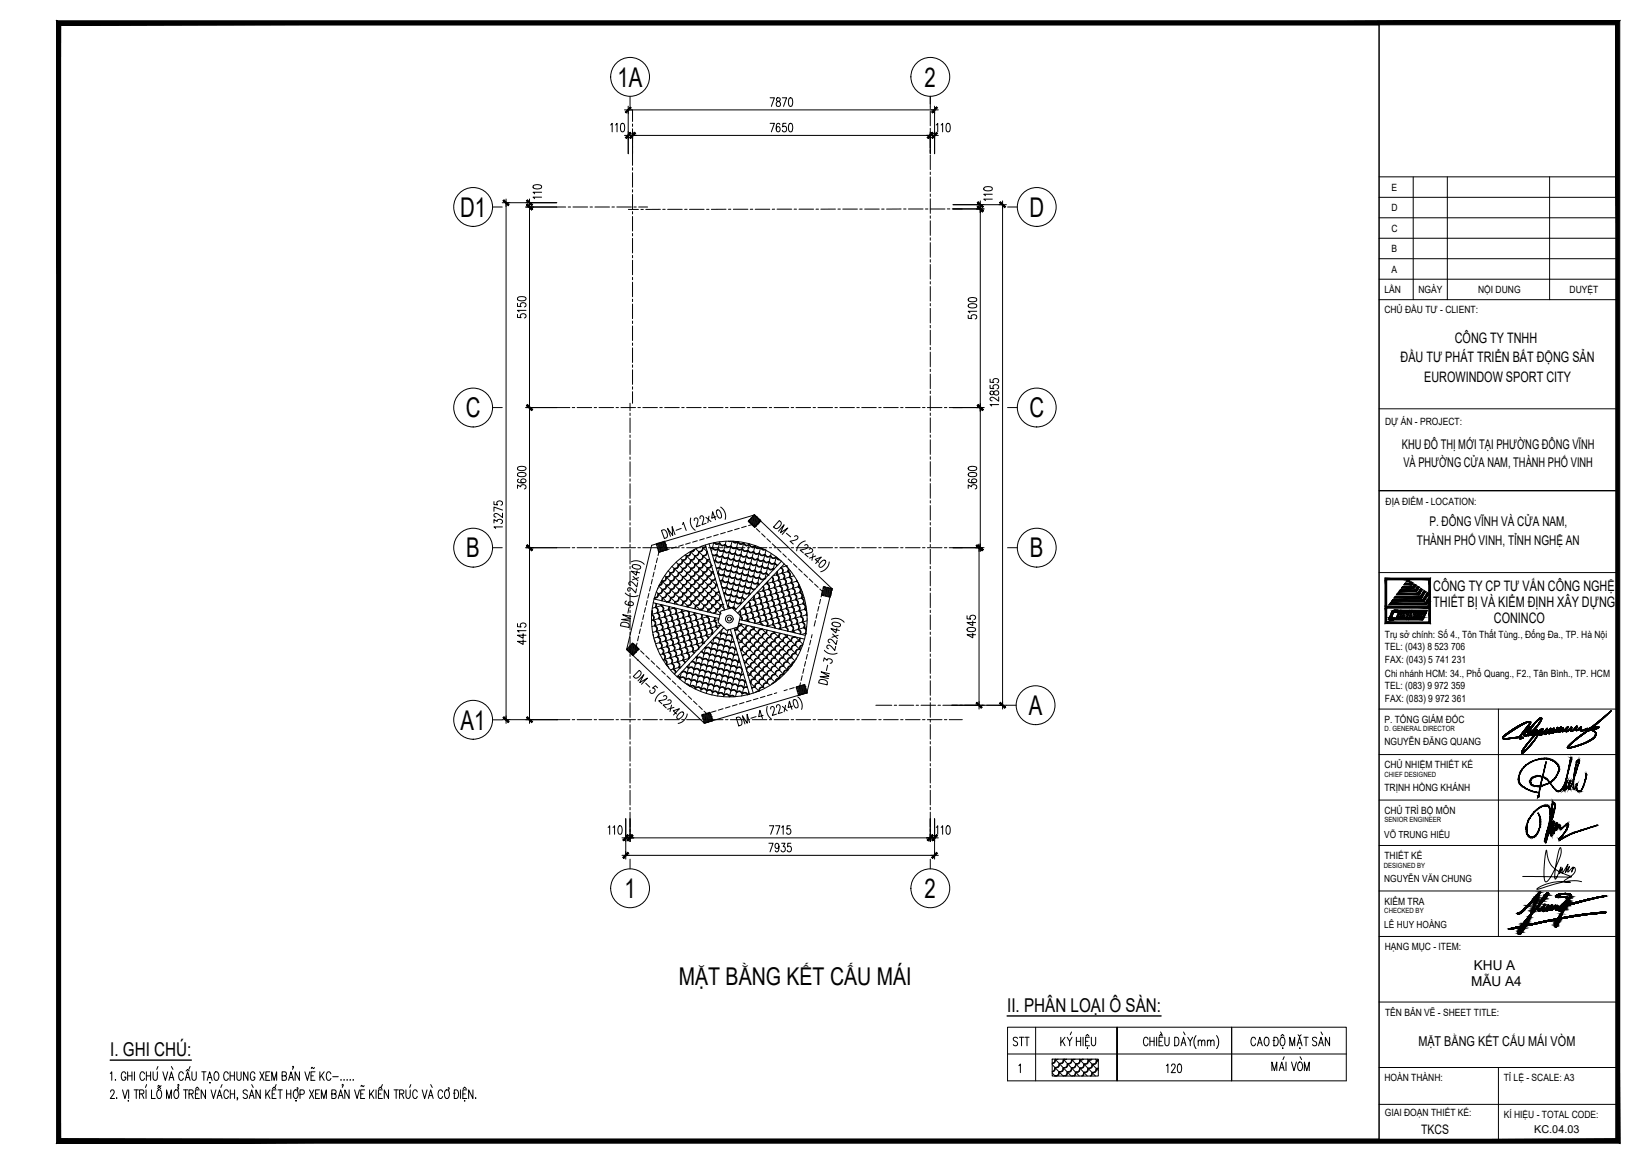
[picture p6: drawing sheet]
<svg xmlns="http://www.w3.org/2000/svg" width="420mm" height="297mm" viewBox="0 0 420 297" stroke-linecap="round" stroke-linejoin="round" font-family="sans-serif">
<defs><g id="words">
<g font-size="6.9">
<text x="157.8" y="22.1">1A</text>
<text x="236.3" y="22.1">2</text>
<text x="117.6" y="55.4">D1</text>
<text x="263.1" y="55.4">D</text>
<text x="119" y="106.6">C</text>
<text x="263.1" y="106.6">C</text>
<text x="119.2" y="142.4">B</text>
<text x="263.2" y="142.4">B</text>
<text x="262.9" y="182.6">A</text>
<text x="117.7" y="186.4">A1</text>
<text x="159.6" y="229.4">1</text>
<text x="236.3" y="229.4">2</text>
</g>
<text font-size="6.3" x="173.5" y="251.6">MẶT BẰNG KẾT CẤU MÁI</text>
<text font-size="5.3" x="296.7" y="275.2">120</text>
<g font-size="4.9">
<text x="257.4" y="258.5">II. PHÂN LOẠI Ô SÀN:</text>
<text x="28.2" y="269.7">I. GHI CHÚ:</text>
</g>
<g font-size="3.7">
<text x="371.8" y="87.6">CÔNG TY TNHH</text>
<text x="357.9" y="92.5">ĐẦU TƯ PHÁT TRIỂN BẤT ĐỘNG SẢN</text>
<text x="364" y="97.5">EUROWINDOW SPORT CITY</text>
<text x="366.3" y="151">CÔNG TY CP TƯ VẤN CÔNG NGHỆ</text>
<text x="366.3" y="154.9">THIẾT BỊ VÀ KIỂM ĐỊNH XÂY DỰNG</text>
<text x="381.8" y="159.1">CONINCO</text>
</g>
<g font-size="3.5">
<text x="376" y="251.8">MẪU A4</text>
<text x="376.7" y="247.8">KHU A</text>
<text x="362.5" y="267.2">MẶT BẰNG KẾT CẤU MÁI VÒM</text>
</g>
<g font-size="3.4">
<text x="358.3" y="114.7">KHU ĐÔ THỊ MỚI TẠI PHƯỜNG ĐÔNG VĨNH</text>
<text x="358.7" y="119.3">VÀ PHƯỜNG CỬA NAM, THÀNH PHỐ VINH</text>
<text x="365.3" y="134.3">P. ĐÔNG VĨNH VÀ CỬA NAM,</text>
<text x="362.1" y="139.1">THÀNH PHỐ VINH, TỈNH NGHỆ AN</text>
</g>
<text font-size="3.3" x="363.2" y="289.7">TKCS</text>
<text font-size="2.8" x="392.1" y="289.5">KC.04.03</text>
<g font-size="2.6">
<text x="355.6" y="48.7">E</text>
<text x="355.6" y="54">D</text>
<text x="355.6" y="59.2">C</text>
<text x="355.6" y="64.4">B</text>
<text x="355.6" y="69.6">A</text>
<text x="353.8" y="74.9">LẦN</text>
<text x="362.5" y="74.9">NGÀY</text>
<text x="377.8" y="74.9">NỘI DUNG</text>
<text x="401.1" y="74.9">DUYỆT</text>
<text x="353.8" y="80">CHỦ ĐẦU TƯ - CLIENT:</text>
<text x="354" y="108.5">DỰ ÁN - PROJECT:</text>
<text x="354.1" y="128.9">ĐỊA ĐIỂM - LOCATION:</text>
<text x="353.9" y="162.8">Trụ sở chính: Số 4., Tôn Thất Tùng., Đống Đa., TP. Hà Nội</text>
<text x="353.9" y="166.1">TEL: (043) 8 523 706</text>
<text x="353.9" y="169.3">FAX: (043) 5 741 231</text>
<text x="353.9" y="172.8">Chi nhánh HCM: 34., Phổ Quang., F2., Tân Bình., TP. HCM</text>
<text x="353.9" y="176.1">TEL: (083) 9 972 359</text>
<text x="353.9" y="179.3">FAX: (083) 9 972 361</text>
<text x="353.8" y="184.6">P. TỔNG GIÁM ĐỐC</text>
<text x="353.8" y="190.4">NGUYỄN ĐĂNG QUANG</text>
<text x="353.8" y="196.2">CHỦ NHIỆM THIẾT KẾ</text>
<text x="353.8" y="202">TRỊNH HỒNG KHÁNH</text>
<text x="353.8" y="207.8">CHỦ TRÌ BỘ MÔN</text>
<text x="353.8" y="219.4">THIẾT KẾ</text>
<text x="353.8" y="231.1">KIỂM TRA</text>
<text x="353.9" y="242.7">HẠNG MỤC - ITEM:</text>
<text x="354" y="259.6">TÊN BẢN VẼ - SHEET TITLE:</text>
<text x="353.8" y="276.1">HOÀN THÀNH:</text>
<text x="384.3" y="276.1">TỈ LỆ - SCALE: A3</text>
<text x="353.9" y="285.2">GIAI ĐOẠN THIẾT KẾ:</text>
<text x="384.3" y="285.5">KÍ HIỆU - TOTAL CODE:</text>
</g>
<g font-size="2.5">
<text x="353.8" y="214.1">VÕ TRUNG HIẾU</text>
<text x="353.8" y="225.3">NGUYỄN VĂN CHUNG</text>
<text x="353.8" y="236.9">LÊ HUY HOÀNG</text>
</g>
<g font-size="1.8">
<text x="353.9" y="186.6">D. GENERAL DIRECTOR</text>
<text x="353.9" y="198.4">CHIEF DESIGNED</text>
<text x="353.9" y="210">SENIOR ENGINEER</text>
<text x="353.7" y="221.6">DESIGNED BY</text>
<text x="353.8" y="233.2">CHECKED BY</text>
</g>
</g></defs>
<!-- layer: Xref Structure Plan MAI (A13)|01.AXIS -->
<g fill="none" stroke="#000" stroke-width=".26">
<path d="M161.7 28.1v2.9M161.7 31.7v.6M161.7 32.9v3.7M161.7 37.3v.6M161.7 38.5v3.7M237.8 24.6v1.9M237.8 27.2v.6M237.8 28.4v3.7M237.8 32.8v.6M237.8 34v3.7M237.8 38.4v.6M237.8 39.6v3.7"/>
<path d="M142.3 52.9h2.3M145.2 52.9h.6M146.4 52.9h3.8M150.8 52.9h.6M152 52.9h3.8M156.4 52.9h.6M157.6 52.9h3.8M160.6 53.5h2.6M161.7 42.8v.7M161.7 44.1v3.7M161.7 48.5v.6M161.7 49.7v3.7"/>
<path d="M161.7 54v.7M161.7 55.3v3.7M161.7 59.6v.7M162 52.9h.6M163.2 52.9h2.3M163.8 53.5h.6M168.8 53.5h-3.8M169.4 53.5h.6M170.6 53.5h3.8M175 53.5h.6M176.2 53.5h3.7M180.6 53.5h.6"/>
<path d="M185.6 53.4l-3.8 .1M186.2 53.4h.6M187.4 53.4h3.7M191.8 53.4h.6M193 53.4h3.7M198 53.4h-.6M198.6 53.4h3.7M203 53.4h.6M204.2 53.4h3.7M208.5 53.4h.7M213.5 53.4h-3.7M214.2 53.4h.6"/>
<path d="M215.4 53.4h3.7M219.7 53.4h.7M221 53.4h3.7M225.3 53.4h.7M230.3 53.4h-3.7M230.9 53.4h.6M232.2 53.4h3.7M236.5 53.4h.6M237.8 43.9v.7M237.8 45.2v3.7M237.8 49.6v.6M237.8 50.8v3.7"/>
<path d="M237.8 55.1v.7M237.8 56.4v3.7M237.8 53.4h3.7M242.1 53.4h.6M243.4 53.4h2.5M161.7 60.9v3.7M161.7 65.2v.6M161.7 66.5v3.7M161.7 70.8v.6M161.7 72.1v3.7M161.7 76.4v.6M161.7 77.7v3.7"/>
<path d="M237.8 60.7v.7M237.8 62v3.7M237.8 66.3v.7M237.8 67.6v3.7M237.8 71.9v.6M237.8 73.2v3.7M237.8 77.5v.6M237.8 78.8v3.7M161.7 82v.6M161.7 83.2v3.8M161.7 87.6v.6M161.7 88.9v3.7"/>
<path d="M161.7 93.2v.6M161.7 94.4v3.8M161.7 98.8v.6M237.8 83.1v.6M237.8 84.3v3.8M237.8 88.7v.6M237.8 89.9v3.8M237.8 94.3v.6M237.8 95.5v3.8M237.8 99.9v.6M142.3 104.1h3.3M146.2 104.1h.7"/>
<path d="M147.5 104.1h3.7M151.9 104.1h.6M153.1 104.1h3.7M157.4 104.1h.7M158.7 104.1h3.7M161 103v1.9M161 105.5v.6M161 106.8v3.7M161 111.1v.6M161 112.4v3.7M161 116.7v.6M161 117.9v3.8"/>
<path d="M161.7 100v3M163 104.1h.7M164.3 104.1h3.7M168.6 104.1h.7M169.9 104.1h3.7M174.2 104.1h.6M175.5 104.1h3.7M179.8 104.1h.7M181.1 104.1h3.7M185.4 104.1h.6M186.7 104.1h3.7M191 104.1h.6"/>
<path d="M192.3 104.1h3.7M196.6 104.1h.6M197.9 104.1h3.7M202.2 104.1h.6M203.4 104.1h3.8M207.8 104.1h.6M209 104.1h3.8M213.4 104.1h.6M214.6 104.1h3.8M219 104.1h.6M220.2 104.1h3.8M224.6 104.1h.6"/>
<path d="M225.8 104.1h3.8M230.2 104.1h.6M231.4 104.1h3.7M235.8 104.1h.6M237 104.1h3.7M237.8 101.1v3.8M237.8 105.5v.6M237.8 106.7v3.8M237.8 111.1v.6M237.8 112.3v3.8M237.8 116.7v.6M237.8 117.9v3.7"/>
<path d="M241.4 104.1h.6M242.6 104.1h3.3M142.3 139.9h3.3M146.2 139.9h.7M147.5 139.9h3.7M151.9 139.9h.6M153.1 139.9h3.7M157.4 139.9h.7M158.7 139.9h3.7M161 122.3v.6M161 123.5v3.8M161 127.9v.6"/>
<path d="M161 129.1v3.8M161 133.5v.6M161 134.7v3.8M161 139.1v.6M163 139.9h.7M164.3 139.9h3.7M168.6 139.9h.7M169.9 139.9h3.7M174.2 139.9h.6M175.5 139.9h3.7M179.8 139.9h.7M181.1 139.9h3.7"/>
<path d="M185.4 139.9h.6M186.7 139.9h3.7M191 139.9h.6M192.3 139.9h3.7M196.6 139.9h.6M197.9 139.9h3.7M202.2 139.9h.6M203.4 139.9h3.8M207.8 139.9h.6M209 139.9h3.8M213.4 139.9h.6M214.6 139.9h3.8"/>
<path d="M219 139.9h.6M220.2 139.9h3.8M224.6 139.9h.6M225.8 139.9h3.8M230.2 139.9h.6M231.4 139.9h3.7M235.8 139.9h.6M237 139.9h3.7M237.8 122.3v.6M237.8 123.5v3.8M237.8 127.9v.6M237.8 129.1v3.7"/>
<path d="M237.8 133.5v.6M237.8 134.7v3.7M237.8 139.1v.6M241.4 139.9h.6M242.6 139.9h3.3M161 140.3v3.8M161 144.7v.6M161 145.9v3.7M161 150.3v.6M161 151.5v3.8M161 155.9v.6M161 157.1v3.7"/>
<path d="M237.8 140.3v3.7M237.8 144.7v.6M237.8 145.9v3.7M237.8 150.2v.7M237.8 151.5v3.7M237.8 155.9v.6M237.8 157.1v3.7M161 161.5v.6M161 162.7v3.7M161 167.1v.6M161 168.3v3.7M161 172.7v.6"/>
<path d="M161 173.9v3.7M161 178.2v.7M161 179.5v3.7M237.8 161.4v.7M237.8 162.7v3.7M237.8 167v.7M237.8 168.3v3.7M237.8 172.6v.6M237.8 173.9v3.7M237.8 178.2v.6M237.8 179.5v3.7M142.3 183.8h3.3"/>
<path d="M146.2 183.8h.7M147.5 183.8h3.7M151.9 183.8h.6M153.1 183.8h3.7M157.4 183.8h.7M158.7 183.8h3.7M161 183.8v.7M161 185.1v3.7M161 189.4v.7M161 190.7v3.7M161 195v.6M161 196.3v3.7"/>
<path d="M163 183.8h.7M164.3 183.8h3.7M168.6 183.8h.7M169.9 183.8h3.7M174.2 183.8h.6M175.5 183.8h3.7M179.8 183.8h.7M181.1 183.8h3.7M185.4 183.8h.6M186.7 183.8h3.7M191 183.8h.6M192.3 183.8h3.7"/>
<path d="M196.6 183.8h.6M197.9 183.8h3.7M202.2 183.8h.6M203.4 183.8h3.8M207.8 183.8h.6M209 183.8h3.8M213.4 183.8h.6M214.6 183.8h3.8M219 183.8h.6M220.2 183.8h3.8M223.8 180.1h4.1M224.6 183.8h.6"/>
<path d="M225.8 183.8h3.8M228.5 180.1h.7M229.8 180.1h3.7M230.2 183.8h.6M231.4 183.8h3.7M234.1 180.1h.6M235.4 180.1h3.7M235.8 183.8h.6M237 183.8h3.7M237.8 183.8v.6M237.8 185.1v3.7M237.8 189.4v.6"/>
<path d="M237.8 190.6v3.8M237.8 195v.6M237.8 196.2v3.8M239.7 180.1h.7M241 180.1h3.7M241.4 183.8h.6M242.6 183.8h3.3M245.3 180.1h.6M246.6 180.1h3.7M250.9 180.1h.6M252.2 180.1h4M161 200.6v.7"/>
<path d="M161 201.9v3.7M161 206.2v.6M161 207.5v3.7M161 211.8v.6M161 213.1v1.8M237.8 200.6v.6M237.8 201.8v3.8M237.8 206.2v.6M237.8 207.4v3.8M237.8 211.8v.6M237.8 213v1.9"/>
</g>
<!-- layer: Xref Structure Plan MAI (A13)|02.DIM -->
<g fill="none" stroke="#000" stroke-width=".26">
<path d="M156.1 31.9l.3-.4v2.2M157.3 31.9l.4-.4v2.2M158.8 31.6l.4-.1a1.49 1.49 0 0 1 0 2.2h-.2a1.69 1.69 0 0 1-.2-2.1zM159.6 34.6h3M159.6 28.1h80.2M160.6 34.6h.1M160.6 27.1v12.2M161 24.6v2.5M161.7 33.6v5.7v-4.7h76.1v4.7v-5.7M196.8 31.5h1.1l-.8 2.2M196.8 25h1.1l-.8 2.2M198.5 25.1v.6a.8 .8 0 0 1 .9 .5 .8 .8 0 0 1-.3 1 .69 .69 0 0 1-.8-.7 .69 .69 0 0 1 .9-.7l.1-.1a.47 .47 0 0 0-.2-.7z"/>
<path d="M199.3 31.8l-.5-.3a1.72 1.72 0 0 0-.2 2.1 .61 .61 0 0 0 .8-.6 .61 .61 0 0 0-.8-.6l-.2 .6M199.9 25h1.1l-.8 2.2M200.9 31.5h-.8l-.1 .9a.65 .65 0 0 1 1 .6 .65 .65 0 0 1-1 .5l-.1-.2M201.7 31.6l.4-.1a1.49 1.49 0 0 1 0 2.2h-.1a1.62 1.62 0 0 1-.3-2.1zM201.7 25.1l.4-.1a1.52 1.52 0 0 1 0 2.2h-.1a1.64 1.64 0 0 1-.3-2.1zM236.8 34.6h3M237.8 24.6v2.5M238.9 34.6h.1M238.9 27.1v12.2M239.3 31.9l.4-.4v2.2M240.5 31.9l.4-.4v2.2M242 31.6l.4-.1a1.49 1.49 0 0 1 0 2.2h-.2a1.69 1.69 0 0 1-.2-2.1z"/>
<path d="M125.9 52.9h2.5M128.4 51.8h13.9M129.3 50.8v134M134.4 52.9h7.9h-7v51.2M135.3 50.8v3M136.3 47.4l.9-.2a.96 .96 0 0 1 1.2 .6 1.49 1.49 0 0 1-2.2 0zM138.4 50.4h-2.2l.4 .4M138.4 49.1h-2.2l.4 .4M243.6 53.4h7.9M250.5 53.4h.1M250.5 52.3h.1M250.5 51.3v53.8"/>
<path d="M251.5 52.3h-7.9h12.6v127.8h-12.9h6.9v-40.2M251.5 47.9l.9-.2a1.02 1.02 0 0 1 1.2 .4v.2a1.49 1.49 0 0 1-2.2 0zM253.6 50.9h-2.2l.4 .3M253.6 49.6h-2.2l.4 .4M255.3 52.3h1.9M256.2 51.3v1.9M257.5 52.9h2.5M132.3 77.5v.8h.9a.64 .64 0 0 1 .1-.8 .64 .64 0 0 1 .8 0 .64 .64 0 0 1 .1 .8l-.2 .1M132.3 76l.9-.2a.94 .94 0 0 1 1.2 .6 1.49 1.49 0 0 1-2.1 0zM134.4 79.3h-2.1l.4 .4M247.6 77.8l.8-.2a.94 .94 0 0 1 1.2 .6 1.49 1.49 0 0 1-2.2 0zM247.6 76.2l.8-.2a.94 .94 0 0 1 1.2 .6 1.49 1.49 0 0 1-2.2 0z"/>
<path d="M249.6 79.5h-2.2l.5 .4M132.3 80.3v.8h.9a.64 .64 0 0 1 .1-.8 .64 .64 0 0 1 .8 0 .64 .64 0 0 1 .1 .8l-.2 .1M247.4 80.5v.8l1 .1a.65 .65 0 0 1 .5-1 .65 .65 0 0 1 .5 1l-.2 .1M253 98.4v.8l1 .1a.64 .64 0 0 1 .1-.9 .64 .64 0 0 1 .8 0 .64 .64 0 0 1 .1 .9h-.2M253 96.8v.8l1 .1a.64 .64 0 0 1 .1-.9 .64 .64 0 0 1 .8 0 .64 .64 0 0 1 .1 .9l-.2 .1M253.1 100v.8h.7a.8 .8 0 0 1 .5-.9 .8 .8 0 0 1 .9 .3 .69 .69 0 0 1-.7 .8 .69 .69 0 0 1-.6-.9l-.3-.2zM125.9 104.1h2.5M132.3 119.3l.9-.2a.98 .98 0 0 1 1.2 .6 1.45 1.45 0 0 1-2.1 0zM134.4 104.1h7.9h-7v35.8h7h-7.9M135.3 103.1v2M247.6 119.3l.8-.2a.95 .95 0 0 1 1.2 .6 1.45 1.45 0 0 1-2.2 0zM251.5 104.1h-7.9h6.9v35.8h-6.9h7.9"/>
<path d="M255.2 103.3h-2.2l.5 .4M255.2 101.4v1.1l-1-.8a.59 .59 0 0 0-.8-.3 .59 .59 0 0 0-.3 .8l.5 .2M257.5 104.1h2.5M125.9 139.9h2.5M126.2 133.6v-.9l.9 .5a.63 .63 0 0 1 .9-.6 .63 .63 0 0 1 0 1.1M126.2 128.1v.8h1a.64 .64 0 0 1 .1-.8 .64 .64 0 0 1 .8 0 .64 .64 0 0 1 .1 .8l-.2 .1M128.4 134.6h-2.2l.5 .4M128.4 131.1v1.1l-1.5-1.1-.7 .3 .2 .5 .4 .2M128.4 130.3l-2.2-.8v1.1M132.3 124.7v-.8l.8 .4a.63 .63 0 0 1 .9-.5 .63 .63 0 0 1 0 1.1M132.3 120.9l.9-.2a.94 .94 0 0 1 1.2 .6 1.49 1.49 0 0 1-2.1 0zM132.6 122.4a.44 .44 0 0 0-.3 .7l.9 .2a.9 .9 0 0 0 1.2-.4 .64 .64 0 0 0-.7-.6 .64 .64 0 0 0-.5 .8l.5 .2"/>
<path d="M135.3 139.9v43.9h7.2h-14.1M135.3 138.9v2M247.4 124.7v-.8l.9 .4a.63 .63 0 0 1 .9-.5 .63 .63 0 0 1 0 1.1M247.6 120.9l.8-.2a1.02 1.02 0 0 1 1.2 .4v.2a1.49 1.49 0 0 1-2.2 0zM247.8 122.4l-.4 .5a1.72 1.72 0 0 0 2.1 .2 .61 .61 0 0 0-.5-.8 .61 .61 0 0 0-.6 .8l.5 .2M250.2 138.9v2M250.5 138.9v2M257.5 139.9h2.5M132.3 159.3v.8h.9a.64 .64 0 0 1 .1-.8 .64 .64 0 0 1 .8 0 .64 .64 0 0 1 .1 .8l-.2 .1M247.1 157.3v.8h1a.64 .64 0 0 1 .1-.8 .64 .64 0 0 1 .8 0 .64 .64 0 0 1 .1 .8l-.2 .1M248.6 158.6v1.2l-1.5-.8h2.2M133.7 163.4v1.2l-1.4-.8h2.1"/>
<path d="M133.7 161.9v1.1l-1.4-.8h2.1M134.4 161.1h-2.1l.4 .4M247.3 160.5l.8-.2a.94 .94 0 0 1 1.2 .6 1.49 1.49 0 0 1-2.2 0zM248.6 161.7v1.2l-1.5-.8h2.2M250.2 179.2v1.9M256.2 179.2v1.9M125.9 183.9h2.5M135.3 182.8v2M249.3 180.1h1.9M255.3 180.1h4.4M155.4 211.3l.4-.4v2.2M156.7 211.3l.4-.4v2.2"/>
<path d="M158.2 211l.3-.1a1.49 1.49 0 0 1 0 2.2h-.1a1.62 1.62 0 0 1-.2-2.1zM159 214h3M159 218.5h1.9M159.9 214.9v-5.8v9.4h78.9M159.9 217.5v1.9M161 214.9v-5.8v4.9h76.8v-4.9v5.8M161 214h.1M161 219.4v2.5M196.5 215.4h1.1l-.8 2.2M196.6 210.9h1.1l-.7 2.2M198.2 210.9h1.1l-.8 2.2M199.1 216.1l-.3 .5a.6 .6 0 0 1-.7-.6 .6 .6 0 0 1 .7-.5 1.65 1.65 0 0 1-.2 2.1l-.5-.3"/>
<path d="M199.8 211.3l.4-.4v2.2M199.8 215.4h.8l-.4 .8a.63 .63 0 0 1 .5 1 .63 .63 0 0 1-1.1-.1M202 210.9h-.8l-.1 .9a.65 .65 0 0 1 1 .6 .65 .65 0 0 1-1 .5l-.1-.2M202.1 215.4h-.8v.9a.64 .64 0 0 1 .8 .1 .64 .64 0 0 1 0 .9 .64 .64 0 0 1-.8 .1l-.1-.3M236.8 214h3M237.8 219.4v2.5M237.9 218.5h1.9M238.9 214h.1M238.9 209.1v10.3M239.3 211.3l.4-.4v2.2M240.5 211.3l.4-.4v2.2M242 211l.4-.1a1.49 1.49 0 0 1 0 2.2h-.2a1.69 1.69 0 0 1-.2-2.1z"/>
<circle cx="161" cy="19.6" r="5"/>
<circle cx="237.8" cy="19.6" r="5"/>
<circle cx="120.9" cy="52.9" r="5"/>
<circle cx="265" cy="52.9" r="5"/>
<circle cx="120.9" cy="104.1" r="5"/>
<circle cx="265" cy="104.1" r="5"/>
<circle cx="120.9" cy="139.9" r="5"/>
<circle cx="265" cy="139.9" r="5"/>
<circle cx="120.9" cy="183.8" r="5"/>
<circle cx="264.7" cy="180.1" r="5"/>
<circle cx="161" cy="226.9" r="5"/>
<circle cx="237.8" cy="226.9" r="5"/>
</g>
<g fill="#000" stroke="#000" stroke-width=".26">
<path d="M159.8 28.6l.2 .2 1.1-1.5zM161.1 27.3l.2 .2-1.3 1.3z"/>
<path d="M162.2 33.8l-1.3 1.3 .2 .2zM162.2 33.8l.2 .3-1.3 1.2z"/>
<path d="M162.2 33.8l-1.3 1.3 .2 .2zM162.2 33.8l.2 .3-1.3 1.2z"/>
<path d="M161.1 33.8l-1.1 1.5 1.3-1.2zM161.1 33.8l-1.1 1.5-.2-.2z"/>
<path d="M238.1 35.1l.2 .2 1.1-1.5zM239.4 33.8l.2 .3-1.3 1.2z"/>
<path d="M238.3 33.8l-1.1 1.5 1.3-1.2zM238.3 33.8l-1.1 1.5-.2-.2z"/>
<path d="M238.3 33.8l-1.1 1.5 1.3-1.2zM238.3 33.8l-1.1 1.5-.2-.2z"/>
<path d="M239.4 27.3l-1.1 1.5 1.3-1.3zM238.1 28.6l1.3-1.3-1.1 1.5z"/>
<path d="M128.6 51.2l1.5 1.1-1.3-1.3zM128.6 51.2l1.5 1.1-.2 .2z"/>
<path d="M134.8 52.1l-.2 .2 1.5 1.1zM134.6 52.3l1.5 1.1-.2 .2z"/>
<path d="M134.8 52.1l-.2 .2 1.5 1.1zM134.6 52.3l1.5 1.1-.2 .2z"/>
<path d="M134.6 51.2l1.3 1.3 .2-.2zM134.8 51l1.3 1.3-1.5-1.1z"/>
<path d="M249.8 52.8l1.5 1.1-1.3-1.3zM249.8 52.8l1.5 1.1-.2 .2z"/>
<path d="M249.8 52.8l1.5 1.1-1.3-1.3zM249.8 52.8l1.5 1.1-.2 .2z"/>
<path d="M249.8 51.8l1.3 1.2 .2-.2zM250 51.5l1.3 1.3-1.5-1z"/>
<path d="M255.7 51.5l-.2 .3 1.5 1zM255.5 51.8l1.5 1-.2 .2z"/>
<path d="M134.8 103.3l-.2 .3 1.5 1zM134.6 103.6l1.5 1-.2 .2z"/>
<path d="M134.6 103.6l1.3 1.2 .2-.2zM134.8 103.3l1.3 1.3-1.5-1z"/>
<path d="M250 103.3l-.2 .3 1.5 1zM249.8 103.6l1.5 1-.2 .2z"/>
<path d="M249.8 103.6l1.3 1.2 .2-.2zM249.8 103.6l.2-.3 1.3 1.3z"/>
<path d="M134.8 139.1l-.2 .3 1.5 1zM134.6 139.4l1.5 1-.2 .3z"/>
<path d="M249.7 139.1l-.2 .3 1.5 1zM249.5 139.4l1.5 1-.3 .3z"/>
<path d="M134.6 139.4l1.3 1.3 .2-.3zM134.6 139.4l.2-.3 1.3 1.3z"/>
<path d="M249.8 139.4l1.3 1.3 .2-.3zM249.8 139.4l.2-.3 1.3 1.3z"/>
<path d="M128.6 183.3l1.2 1.3 .3-.3zM128.8 183l1.3 1.3-1.5-1z"/>
<path d="M134.6 183.3l1.3 1.3 .2-.3zM134.8 183l1.3 1.3-1.5-1z"/>
<path d="M249.5 179.6l1.2 1.3 .3-.2zM249.5 179.6l.2-.2 1.3 1.3z"/>
<path d="M255.5 179.6l1.3 1.3 .2-.2zM255.5 179.6l.2-.2 1.3 1.3z"/>
<path d="M159.2 219l.2 .2 1.1-1.5zM160.5 217.7l.2 .2-1.3 1.3z"/>
<path d="M160.3 214.5l.2 .2 1.1-1.5zM161.6 213.2l.2 .3-1.3 1.2z"/>
<path d="M160.3 214.5l.2 .2 1.1-1.5zM161.6 213.2l.2 .3-1.3 1.2z"/>
<path d="M160.5 213.2l-1.1 1.5 1.3-1.2zM160.5 213.2l-1.1 1.5-.2-.2z"/>
<path d="M238.1 214.5l.2 .2 1.1-1.5zM239.4 213.2l.2 .3-1.3 1.2z"/>
<path d="M238.3 213.2l-1.1 1.5 1.3-1.2zM238.3 213.2l-1.1 1.5-.2-.2z"/>
<path d="M238.3 213.2l-1.1 1.5 1.3-1.2zM238.3 213.2l-1.1 1.5-.2-.2z"/>
<path d="M239.4 217.7l-1.1 1.5 1.3-1.3zM238.1 219l1.3-1.3-1.1 1.5z"/>
</g>
<!-- layer: Xref Structure Plan MAI (A13)|03.BORDER -->
<g fill="none" stroke="#000" stroke-width=".26">
<path d="M166.5 139.3l26.3-7.8 19.8 18.8-6.4 26.7-26.2 7.7-19.8-18.8zM180.3 139.2l4.9 16.6M181.2 138.9l4.9 16.6M166.9 153.9l16.9 4.1M167.2 153l16.8 4M184.2 156.1l2.9-.9 2.2 2.1-.7 2.9-2.9 .8-2.2-2zM184.2 159.6l-11.9 12.6M188.8 159.2l16.8 4M189 158.2l16.8 4.1M199.7 143.3l-11.9 12.6M200.4 144l-11.9 12.6M162.9 168.6h.1"/>
<path d="M185 160.3l-11.9 12.6M186.7 160.7l4.8 16.6M187.6 160.4l4.9 16.6"/>
<circle cx="186.4" cy="158.1" r="19.9"/>
<circle cx="186.4" cy="158.1" r=".98"/>
<circle cx="186.4" cy="158.1" r=".5"/>
</g>
<!-- layer: Xref Structure Plan MAI (A13)|10.HATCH -->
<g fill="none" stroke="#000" stroke-width=".26">
<path d="M167.9 139h.1M168.1 139.4h.1M168.1 139.7h.1M168.1 139.1h.1M168.1 138.9h.1M168.3 139.8h.1M168.3 139.3h.1M168.3 139.6h.1M168.3 139h.1M168.5 140h.1M168.5 139.4h.1M168.5 139.7h.1"/>
<path d="M168.5 139.1h.1M168.6 138.8h.1M168.7 139.8h.1M168.7 139.2h.1M168.7 139.5h.1M168.8 139h.1M168.8 138.7h.1M168.9 139.9h.1M169 139.6h.1M169 139.1h.1M169 139.4h.1M169 138.8h.1"/>
<path d="M169.2 139.8h.1M169.2 139.2h.1M169.2 139.5h.1M169.2 138.9h.1M169.2 138.6h.1M169.4 139.9h.1M169.4 139.6h.1M169.4 139h.1M169.4 139.3h.1M169.4 138.8h.1M169.5 138.5h.1M169.6 139.7h.1"/>
<path d="M169.6 140h.1M169.6 139.4h.1M169.7 138.9h.1M169.7 139.2h.1M169.7 138.6h.1M169.8 139.8h.1M169.8 139.6h.1M169.9 139h.1M169.9 139.3h.1M169.9 138.7h.1M170.1 139.7h.1M170.1 140h.1"/>
<path d="M170.1 139.4h.1M170.1 139.1h.1M170.3 139.8h.1M191.5 133.3h.1M191.5 133.1h.1M191.7 133.2h.1M191.7 133.4h.1M191.8 132.9h.1M191.8 132.6h.1M191.9 133.6h.1M192 133h.1M192 133.3h.1"/>
<path d="M192 132.7h.1M192 132.5h.1M192.2 133.7h.1M192.2 133.4h.1M192.2 132.9h.1M192.2 133.1h.1M192.2 132.6h.1M192.2 132.3h.1M192.4 133.8h.1M192.4 134.1h.1M192.4 133.5h.1M192.4 133h.1"/>
<path d="M192.4 133.3h.1M192.4 132.7h.1M192.5 132.4h.1M192.5 131.9h.1M192.5 132.1h.1M192.6 134.2h.1M192.6 133.7h.1M192.6 133.9h.1M192.6 133.4h.1M192.6 132.8h.1M192.6 133.1h.1M192.7 132.5h.1"/>
<path d="M192.7 132h.1M192.7 132.3h.1M192.7 131.7h.1M192.8 134.3h.1M192.8 133.8h.1M192.8 134h.1M192.8 133.5h.1M192.9 133.2h.1M192.9 132.7h.1M192.9 132.9h.1M192.9 132.4h.1M192.9 131.8h.1"/>
<path d="M192.9 132.1h.1M193 134.5h.1M193 134.2h.1M193 133.6h.1M193 133.9h.1M193.1 133.4h.1M193.1 132.8h.1M193.1 133.1h.1M193.1 132.5h.1M193.1 132.2h.1M193.2 132h.1M193.3 134h.1"/>
<path d="M193.3 133.5h.1M193.3 133.8h.1M193.3 133.2h.1M193.3 132.6h.1M193.3 132.9h.1M193.3 132.4h.1M193.4 132.1h.1M193.5 133.9h.1M193.5 133.3h.1M193.5 133.6h.1M193.5 133h.1M193.6 132.5h.1"/>
<path d="M193.6 132.8h.1M193.7 133.4h.1M193.7 133.7h.1M193.7 133.2h.1M193.8 132.6h.1M193.8 132.9h.1M194 133.3h.1M194 133h.1M194 132.7h.1M194.2 133.1h.1M168.2 140.4h.1M168.3 140.1h.1"/>
<path d="M168.5 140.8h.1M168.5 140.2h.1M168.5 140.5h.1M168.7 140.9h.1M168.7 140.6h.1M168.7 140.1h.1M168.7 140.3h.1M168.9 140.7h.1M168.9 140.2h.1M168.9 140.5h.1M169.1 140.6h.1M169.1 140h.1"/>
<path d="M169.1 140.3h.1M169.3 140.7h.1M169.4 140.4h.1M169.4 140.2h.1M169.6 140.6h.1M169.6 140.3h.1M169.8 140.4h.1M169.8 140.1h.1M170 140.3h.1M170.3 140.4h.1M170.3 140.1h.1M210.2 152h.1"/>
<path d="M210.2 151.7h.1M210.3 151.4h.1M210.3 150.9h.1M210.3 151.2h.1M210.4 151.8h.1M210.5 151.6h.1M210.5 151h.1M210.5 151.3h.1M210.5 150.7h.1M210.5 150.2h.1M210.5 150.5h.1M210.6 149.9h.1"/>
<path d="M210.7 151.7h.1M210.7 152h.1M210.7 151.4h.1M210.7 150.9h.1M210.7 151.1h.1M210.7 150.6h.1M210.8 150h.1M210.8 150.3h.1M210.9 151.8h.1M210.9 152.1h.1M210.9 151.5h.1M210.9 151.3h.1"/>
<path d="M211 150.7h.1M211 151h.1M211 150.4h.1M211 150.1h.1M211.1 152.2h.1M211.1 151.6h.1M211.1 151.9h.1M211.1 151.4h.1M211.2 150.8h.1M211.2 151.1h.1M211.2 150.5h.1M211.2 150.3h.1"/>
<path d="M211.3 152h.1M211.4 151.5h.1M211.4 151.8h.1M211.4 151.2h.1M211.4 150.7h.1M211.4 150.9h.1M211.4 150.4h.1M211.4 150.1h.1M211.5 152.2h.1M211.6 151.9h.1M211.6 151.3h.1M211.6 151.6h.1"/>
<path d="M211.6 151.1h.1M211.6 150.5h.1M211.6 150.8h.1M211.7 150.2h.1M211.8 152.3h.1M211.8 152h.1M211.8 151.5h.1M211.8 151.7h.1M211.8 151.2h.1M211.8 150.6h.1M211.8 150.9h.1M211.9 150.3h.1"/>
<path d="M212 152.1h.1M212 152.4h.1M212 151.9h.1M212 151.3h.1M212 151.6h.1M212.1 151h.1M212.1 150.5h.1M212.1 150.7h.1M212.2 152h.1M212.2 151.7h.1M212.3 151.2h.1M212.3 151.4h.1"/>
<path d="M212.3 150.9h.1M212.3 150.3h.1M212.3 150.6h.1M212.5 150.7h.1M212.5 150.4h.1M160.2 165.9h.1M160.5 165.8h.1M160.5 166h.1M160.7 166.2h.1M160.7 165.6h.1M160.7 165.9h.1M160.7 165.3h.1"/>
<path d="M160.9 166.3h.1M160.9 166h.1M160.9 165.4h.1M160.9 165.7h.1M160.9 165.2h.1M161.1 166.4h.1M161.1 166.7h.1M161.1 166.1h.1M161.1 165.8h.1M161.1 165.3h.1M161.1 165.6h.1M161.2 165h.1"/>
<path d="M161.3 166.8h.1M161.3 166.2h.1M161.3 166.5h.1M161.3 166h.1M161.4 165.4h.1M161.4 165.7h.1M161.4 165.1h.1M161.4 164.6h.1M161.4 164.9h.1M161.5 166.9h.1M161.5 166.6h.1M161.6 166.1h.1"/>
<path d="M161.6 166.4h.1M161.6 165.8h.1M161.6 165.3h.1M161.6 165.5h.1M161.6 165h.1M161.6 164.4h.1M161.6 164.7h.1M161.7 167h.1M161.7 167.3h.1M161.7 166.8h.1M161.8 166.2h.1M161.8 166.5h.1"/>
<path d="M161.8 165.9h.1M161.8 165.7h.1M161.8 165.1h.1M161.8 165.4h.1M161.8 164.8h.1M161.9 164.5h.1M162 166.9h.1M162 166.6h.1M162 166.1h.1M162 166.3h.1M162 165.8h.1M162 165.2h.1"/>
<path d="M162 165.5h.1M162.1 165h.1M162.1 164.7h.1M162.2 166.7h.1M162.2 166.5h.1M162.2 165.9h.1M162.2 166.2h.1M162.2 165.6h.1M162.3 165.1h.1M162.3 165.4h.1M162.4 166.6h.1M162.4 166.3h.1"/>
<path d="M162.5 165.8h.1M162.5 166h.1M162.5 165.5h.1M162.5 165.2h.1M162.7 165.9h.1M162.7 166.2h.1M162.7 165.6h.1M162.7 165.3h.1M162.9 165.7h.1M162.9 166h.1M163.1 165.8h.1M203.7 175.9h.1"/>
<path d="M203.7 175.6h.1M203.9 176.3h.1M203.9 176.6h.1M203.9 176h.1M203.9 175.8h.1M203.9 175.5h.1M204.1 177h.1M204.1 177.3h.1M204.1 176.7h.1M204.1 176.2h.1M204.1 176.4h.1M204.1 175.9h.1"/>
<path d="M204.2 175.3h.1M204.2 175.6h.1M204.3 177.1h.1M204.3 177.4h.1M204.3 176.8h.1M204.3 176.6h.1M204.4 176h.1M204.4 176.3h.1M204.4 175.7h.1M204.4 175.5h.1M204.5 177h.1M204.5 177.2h.1"/>
<path d="M204.5 176.7h.1M204.6 176.1h.1M204.6 176.4h.1M204.6 175.9h.1M204.6 175.6h.1M204.6 175.3h.1M204.7 177.4h.1M204.8 176.8h.1M204.8 177.1h.1M204.8 176.5h.1M204.8 176h.1M204.8 176.3h.1"/>
<path d="M204.8 175.7h.1M204.8 175.1h.1M204.8 175.4h.1M205 177.2h.1M205 176.7h.1M205 176.9h.1M205 176.4h.1M205 175.8h.1M205 176.1h.1M205 175.5h.1M205.1 175.3h.1M205.2 176.8h.1"/>
<path d="M205.2 177.1h.1M205.2 176.5h.1M205.2 176.2h.1M205.3 175.7h.1M205.3 175.9h.1M205.3 175.4h.1M205.3 175.1h.1M205.4 177.2h.1M205.4 176.6h.1M205.4 176.9h.1M205.5 176.3h.1M205.5 175.8h.1"/>
<path d="M205.5 176.1h.1M205.5 175.5h.1M205.5 175h.1M205.5 175.2h.1M205.6 177h.1M205.7 176.5h.1M205.7 176.7h.1M205.7 176.2h.1M205.7 175.6h.1M205.7 175.9h.1M205.7 175.3h.1M205.9 176.6h.1"/>
<path d="M205.9 176.9h.1M205.9 176.3h.1M205.9 176h.1M206.1 177h.1M206.1 176.7h.1M179.5 182.6h.1M179.5 182.9h.1M179.7 183.3h.1M179.7 183.6h.1M179.8 183h.1M179.8 182.7h.1M179.9 184.2h.1"/>
<path d="M179.9 184h.1M179.9 183.4h.1M179.9 183.7h.1M180 183.1h.1M180 182.8h.1M180 182.6h.1M180.1 184.6h.1M180.1 184.1h.1M180.1 184.4h.1M180.2 183.8h.1M180.2 183.2h.1M180.2 183.5h.1"/>
<path d="M180.2 183h.1M180.2 182.4h.1M180.2 182.7h.1M180.3 184.2h.1M180.3 184.5h.1M180.4 183.9h.1M180.4 183.6h.1M180.4 183.1h.1M180.4 183.4h.1M180.4 182.8h.1M180.5 182.5h.1M180.6 184h.1"/>
<path d="M180.6 184.3h.1M180.6 183.8h.1M180.6 183.2h.1M180.6 183.5h.1M180.6 182.9h.1M180.7 182.6h.1M180.7 182.4h.1M180.8 184.4h.1M180.8 183.9h.1M180.8 184.2h.1M180.8 183.6h.1M180.9 183h.1"/>
<path d="M180.9 183.3h.1M180.9 182.8h.1M180.9 182.2h.1M180.9 182.5h.1M181 184.3h.1M181 183.7h.1M181 184h.1M181.1 183.5h.1M181.1 182.9h.1M181.1 183.2h.1M181.1 182.6h.1M181.1 182.4h.1"/>
<path d="M181.3 183.9h.1M181.3 184.1h.1M181.3 183.6h.1M181.3 183h.1M181.3 183.3h.1M181.3 182.8h.1M181.3 182.5h.1M181.4 182.2h.1M181.5 184.3h.1M181.5 183.7h.1M181.5 184h.1M181.5 183.4h.1"/>
<path d="M181.5 182.9h.1M181.5 183.1h.1M181.6 182.6h.1M181.7 184.1h.1M181.7 183.5h.1M181.7 183.8h.1M181.7 183.3h.1M181.8 183h.1M181.9 183.7h.1M181.9 183.9h.1"/>
</g>
<!-- layer: Xref Structure Plan MAI (A13)|09.COLUMN -->
<g fill="none" stroke="#000" stroke-width=".36">
<path d="M168 139.7l.1 .5M168.3 138.7l-.5 .2 .1 .6M169 138.5l-.4 .2M169.3 138.5l.5-.2 .2 .6M170.1 139.1l.1 .5M170.3 139.8l.2 .6-.6 .2M191.7 132.7l-.4 .4 .4 .4M191.9 133.7l.4 .3M192.2 132.1l-.3 .4M192.5 134.2l.4 .4 .4-.4-.4 .4zM192.8 131.5l-.4 .5 .4-.5 .4 .4zM193.4 132.1l.4 .3"/>
<path d="M193.8 133.6l-.3 .4M193.9 132.6l.5 .4-.4 .5M168.2 140.4l.2 .6 .6-.2M169.7 140.6l-.5 .2M210.1 151.4l-.1 .6 .6 .1M210.3 150.7l-.1 .5M210.8 152.2l.5 .1M211.1 150l-.6-.1-.1 .5M211.3 150.1l.5 .1M212 150.2l.6 .1-.1 .6M212.3 151.9l-.2 .6-.6-.1M212.4 151.2l-.1 .5"/>
<path d="M160.6 165.4l-.4 .5 .4 .4M160.8 166.5l.3 .3M161.1 164.9l-.4 .3M162.1 164.7l-.4-.4-.4 .4M162.2 166.9l-.5 .5-.4-.4M162.3 164.8l.3 .4M162.7 166.4l-.4 .4M162.8 165.4l.4 .4-.4 .4M203.7 176.3l.2 .5M203.9 177l.2 .6 .6-.2M204.1 175.3l-.6 .2 .2 .6M204.8 175.1l-.5 .1"/>
<path d="M205 175l.6-.1 .2 .5M205.4 177.2l-.5 .1M205.8 175.7l.2 .4M206 176.4l.2 .6-.6 .1M179.6 183.4l.2 .5M179.8 184.1l.2 .6 .6-.2M179.9 182.4l-.5 .2 .1 .6M180.6 182.2l-.4 .2M180.9 182.2l.5-.2 .2 .5M181.3 184.3l-.5 .2M181.7 182.8l.1 .5M181.9 183.5l.2 .6-.6 .2"/>
</g>
<!-- layer: Xref Structure Plan MAI (A13)|04.HIDDEN -->
<g fill="none" stroke="#000" stroke-width=".26">
<path d="M172.8 139.7l-1.2 .4M174.6 139.2l-1.2 .3M176.4 138.6l-1.2 .4M178.2 138.1l-1.2 .4M180 137.6l-1.2 .3M181.8 137.1l-1.2 .3M183.6 136.5l-1.2 .4M185.4 136l-1.2 .4M187.1 135.5l-1.1 .3M188.9 134.9l-1.2 .4M190.7 134.4l-1.2 .4M191.3 134.2l.9-.2 .7 .6"/>
<path d="M193.3 135l.9 .9M194.7 136.3l.9 .9M196 137.6l.9 .9M197.4 138.9l.9 .8M164.1 158.8l-.3 1.2M164.5 157l-.2 1.2M165 155.2l-.3 1.2M165.4 153.4l-.3 1.2M165.8 151.6l-.2 1.2M166.3 149.8l-.3 1.2M166.7 148l-.3 1.2M167.2 146.1l-.3 1.2"/>
<path d="M167.6 144.3l-.3 1.2M168 142.5l-.3 1.2M168.4 141l-.2 .9M169.3 140.8l-.9 .2M171.1 140.2l-1.2 .4M198.7 140.2l.9 .8M200.1 141.5l.9 .8M201.4 142.7l.9 .9M202.8 144l.9 .9M204.1 145.3l.9 .9M205.5 146.6l.9 .8M206.8 147.9l.9 .8"/>
<path d="M208.2 149.2l.9 .8M208.4 158.5l-.3 1.4M208.8 156.7l-.2 1.2M209.3 154.9l-.3 1.2M209.5 150.5l.7 .6-.3 1.4M209.7 153.1l-.3 1.2M162.8 164.3l-.2 .9 .6 .6M163.2 162.5l-.3 1.2M163.7 160.6l-.3 1.2M163.7 166.2l.9 .9M165.1 167.5l.9 .9M166.4 168.8l.9 .9"/>
<path d="M167.8 170.1l.9 .8M169.1 171.4l.9 .8M170.5 172.6l.9 .9M171.8 173.9l.9 .9M173.2 175.2l.9 .9M174.5 176.5l.9 .9M175.9 177.8l.9 .8M177.2 179.1l.9 .8M188.4 180l-1.2 .3M190.1 179.4l-1.1 .4M191.9 178.9l-1.2 .4M193.7 178.4l-1.2 .3"/>
<path d="M195.5 177.8l-1.2 .4M197.3 177.3l-1.2 .4M198.5 177l-.6 .1M201.2 176.1l-.8 .3M203 175.6l-1.2 .4M204.6 174.4l-.2 .8-.8 .3M205 172.6l-.3 1.2M205.5 170.8l-.3 1.2M205.9 169l-.3 1.2M206.3 167.1l-.3 1.3M206.8 165.3l-.3 1.2M207.2 163.5l-.3 1.2"/>
<path d="M207.5 162.1l-.1 .8M178.6 180.3l.9 .9M179.9 181.6l.7 .7 .6-.2M183 181.6l-1.2 .3M184.8 181l-1.2 .4M186.6 180.5l-1.2 .3"/>
</g>
<!-- layer: Xref Structure Plan MAI (A13)|A-HATCH -->
<g fill="none" stroke="#000" stroke-width=".26">
<path d="M179.3 139.5l1.5 1.5M179.6 139.8a.85 .85 0 0 1-1 1.1 .85 .85 0 0 1-1 1.1 .83 .83 0 0 1-.2 .9 .83 .83 0 0 1-.9 .2 .85 .85 0 0 1-1 1 .85 .85 0 0 1-1 1.1 .85 .85 0 0 1-1.1 1.1 .84 .84 0 0 1-1 1.1 .85 .85 0 0 1-1 1 .85 .85 0 0 1-1.1 1.1v.4M180.4 139.5l-.9 .5a.75 .75 0 0 1-.8 .8l-.2 .2a.75 .75 0 0 1-.8 .9l-.2 .2a.73 .73 0 0 1-.9 .9l-.2 .2a.75 .75 0 0 1-.8 .8l-.2 .3a.75 .75 0 0 1-.8 .8l-.2 .2a.72 .72 0 0 1-.9 .9l-.2 .4M180.4 139.7l-.8 .1M181.6 140a.65 .65 0 0 1 1 .3l.3 .1a.59 .59 0 0 1 .9 0M182.4 138.6l-.6 2.3M182.5 138.6a.8 .8 0 0 0 1.4 .2 .83 .83 0 0 0 .6 .6 .83 .83 0 0 0 .8-.3 .82 .82 0 0 0 .6 .7 .82 .82 0 0 0 .9-.3 .84 .84 0 0 0 .6 .6 .84 .84 0 0 0 .8-.3 .82 .82 0 0 0 .6 .7 .82 .82 0 0 0 .9-.3 .82 .82 0 0 0 .6 .6 .82 .82 0 0 0 .8-.2M182.7 138.6a.69 .69 0 0 0 1.1 .1M183.8 138.7l.2 .1a.73 .73 0 0 0 1.2 .3l.3 .1a.71 .71 0 0 0 1.1 .3h.3a.73 .73 0 0 0 1.2 .3l.3 .1a.71 .71 0 0 0 1.1 .3l.3 .1a.73 .73 0 0 0 1.2 .2l.4 .3M184 138.4l-1.3 5.3M185.6 138.2l-2.1 8.4M186.1 138.2h.7"/>
<path d="M187.1 138.2l-2.8 11.2M187.3 138.2a.78 .78 0 0 0 1.3 .2 .83 .83 0 0 0 .6 .6 .83 .83 0 0 0 .8-.2 .85 .85 0 0 0 1.5 .3 .83 .83 0 0 0 .6 .7 .83 .83 0 0 0 .8-.3 .86 .86 0 0 0 1.5 .4l-3.1 12.3M187.4 138.3a.71 .71 0 0 0 1.1 .1l.3 .1a.72 .72 0 0 0 1.1 .2l.3 .1a.74 .74 0 0 0 1.2 .3l.2 .1M187.4 138.2v.1M188.6 138.3l-3.4 13.9M190.1 138.6l-4.1 16.4M191.5 138.9l-4.1 16.6M191.7 139.2a.69 .69 0 0 0 1.1 .2l.3 .1a.71 .71 0 0 0 1.1 .3M193 139.3l-3.8 15.1M194.4 139.9a.78 .78 0 0 0 1.1 .5M194.6 140l.3 .3h.4M166.5 157l.1 .1a.72 .72 0 0 1 .3 1.1l.1 .3a.73 .73 0 0 1 .3 1.2l.1 .3a.74 .74 0 0 1 .3 1.1"/>
<path d="M166.5 157a.83 .83 0 0 1 .7 .5 .83 .83 0 0 1-.3 .9 .79 .79 0 0 1 .6 1M166.6 156.1v.5M166.6 156.6l-.1 .1M166.6 155.9a.8 .8 0 0 1-.1 1M167.2 152.8v.2M167.2 152.8l.4 .3M167.4 159.8a.84 .84 0 0 1 .4 1.4 .79 .79 0 0 1 .6 1.1M167.5 154.1l.2 .4-.1 .7a.73 .73 0 0 1 .3 1.2l.1 .3a.74 .74 0 0 1 .3 1.1l.1 .3a.73 .73 0 0 1 .3 1.2l.1 .3a.72 .72 0 0 1 .3 1.1l.1 .3a.76 .76 0 0 1 .4 1.1v.3a.73 .73 0 0 1 .4 1.2l.1 .3a.7 .7 0 0 1 .4 .9M167.6 159.4l-.2 .4M167.7 154.1l.1 .3-.3 .7a.84 .84 0 0 1 .5 1.4 .82 .82 0 0 1 .6 .6 .82 .82 0 0 1-.2 .9 .84 .84 0 0 1 .4 1.4 .83 .83 0 0 1 .6 .6 .83 .83 0 0 1-.2 .8 .83 .83 0 0 1 .6 .6 .83 .83 0 0 1-.2 .9M167.8 151.2l2.6 2.6M168.1 150.3h.1"/>
<path d="M168.1 150.2v.1M168.4 149.7l4.9 4.8M168.5 149.4h.1M169 154.5v.3a.73 .73 0 0 1 .4 1.2v.3a.71 .71 0 0 1 .4 1.1v.3a.72 .72 0 0 1 .4 1.2l.1 .2a.73 .73 0 0 1 .3 1.2l.1 .3a.73 .73 0 0 1 .3 1.1l.1 .3a.71 .71 0 0 1 .3 1.2l.1 .2a.72 .72 0 0 1 .3 1.2l.1 .3a.76 .76 0 0 1 .3 1.1l.1 .3a.72 .72 0 0 1 .3 1.1l.1 .3a.72 .72 0 0 1 .3 1.2l.1 .3a.71 .71 0 0 1 .4 1.1l.2 .4M169.1 148.3l7 6.8M169.1 154.5l-.1 .2 .4 .2M169.3 154.9a.77 .77 0 0 1 .1 1.2 .83 .83 0 0 1 .7 .6 .83 .83 0 0 1-.3 .9 .83 .83 0 0 1 .7 .6 .83 .83 0 0 1-.3 .8 .83 .83 0 0 1 .4 1.4 .84 .84 0 0 1 .4 1.5 .84 .84 0 0 1 .5 1.4 .83 .83 0 0 1 .6 .6 .83 .83 0 0 1-.2 .8l.3 .2M169.4 152.6l-.4 .8M169.5 154.6l-2.8 .7M169.9 147l9.1 8.8M170.2 150.3l-.2 .2-.7 .1a.85 .85 0 0 1-1.1 1.1 .82 .82 0 0 1-.1 .8 .82 .82 0 0 1-.9 .2M170.3 149.9l-.1 .3"/>
<path d="M170.4 153.7v.1M170.8 145.8l11 10.7M170.9 154.9v1a.73 .73 0 0 1 .3 1.1l.1 .3a.73 .73 0 0 1 .3 1.1l.1 .3a.73 .73 0 0 1 .3 1.2l.1 .3M171.1 154.9l-.3 .8a.83 .83 0 0 1 .4 1.4 .84 .84 0 0 1 .4 1.5 .84 .84 0 0 1 .5 1.4l.3 .2M171.7 144.7l12.4 11.9M172.2 155.2l.1 .2a.72 .72 0 0 1 .3 1.2l.1 .3a.71 .71 0 0 1 .3 1.1l.3 .4M172.2 145.6a.68 .68 0 0 1-.8 .6l-.2 .2a.72 .72 0 0 1-.8 .9l-.2 .2a.7 .7 0 0 1-.9 .9l-.2 .2a.68 .68 0 0 1-.6 .8M172.3 155.2v.1a.79 .79 0 0 1 .6 1.1M172.3 151.9a.68 .68 0 0 1-.8 .6l-.2 .3a.94 .94 0 0 1-.9 1M172.3 145.3a.83 .83 0 0 1-.1 .8 .83 .83 0 0 1-.9 .2 .83 .83 0 0 1-.2 .9 .83 .83 0 0 1-.8 .2 .83 .83 0 0 1-.2 .9 .83 .83 0 0 1-.9 .2 .77 .77 0 0 1-.8 1M172.4 155.3l-5.9 1.7M172.4 149.5a.85 .85 0 0 1-1 1.1 .84 .84 0 0 1-1 1 .85 .85 0 0 1-1.1 1.1l-.1 .8"/>
<path d="M172.5 151.6a.83 .83 0 0 1-.2 .8 .83 .83 0 0 1-.9 .3 .83 .83 0 0 1-.2 .8 .83 .83 0 0 1-.8 .2M172.7 156.7a.85 .85 0 0 1 .4 1.5 .82 .82 0 0 1 .6 .6 .82 .82 0 0 1-.2 .8 .85 .85 0 0 1 .4 1.4 .83 .83 0 0 1 .7 .6 .83 .83 0 0 1-.3 .9 .84 .84 0 0 1 .4 1.4 .82 .82 0 0 1 .7 .6 .82 .82 0 0 1-.3 .8 .84 .84 0 0 1 .4 1.5M172.8 143.6l12.3 11.9M172.9 156.4l-.2 .3M173.3 158.4a.71 .71 0 0 1 .1 1.1l.1 .2a.72 .72 0 0 1 .4 1.2l.1 .3a.72 .72 0 0 1 .3 1.1l.1 .3a.73 .73 0 0 1 .3 1.2l.1 .2a.74 .74 0 0 1 .3 1.2l.1 .3a.76 .76 0 0 1 .3 1.1l.1 .3a.69 .69 0 0 1 .4 1M173.3 146.6a.71 .71 0 0 1-.8 .7l-.2 .2a.75 .75 0 0 1-.8 .8l-.3 .2a.72 .72 0 0 1-.8 .9l-.2 .2a.72 .72 0 0 1-.8 .9l-.2 .2a.75 .75 0 0 1-.9 .9l-.2 .2a.8 .8 0 0 1-.9 .9M173.4 152.7a.74 .74 0 0 1-.8 .9l-.3 .6M173.9 142.6l10.3 10M174.2 155.7v.3a.59 .59 0 0 0 .3 .8l.1 .6M174.4 155.7l-.3 .6a.85 .85 0 0 1 .4 1.5 .84 .84 0 0 1 .4 1.4l.4 .2M174.4 147.4a.74 .74 0 0 1-.8 .9l-.2 .2a.75 .75 0 0 1-.9 .9l-.2 .2a.73 .73 0 0 1-.8 .8l-.2 .3a.73 .73 0 0 1-.9 .8l-.1 .2a.75 .75 0 0 1-.9 .9M174.5 153.8a.72 .72 0 0 1-.6 .8"/>
<path d="M174.6 157.4v.5a.72 .72 0 0 1 .3 1.1l.1 .3a.73 .73 0 0 1 .3 1.2l.1 .3a.71 .71 0 0 1 .3 1.1l.1 .3a.74 .74 0 0 1 .3 1.2l.1 .2a.71 .71 0 0 1 .3 1.2l.1 .3a.72 .72 0 0 1 .3 1.1l.5 .6M175.1 141.7l8.3 8M175.3 159.4a.77 .77 0 0 1 0 1.2 .83 .83 0 0 1 .7 .6 .83 .83 0 0 1-.2 .9M175.4 156l-8.9 2.5M175.4 146.4a.73 .73 0 0 1-.8 .8l-.2 .2M175.6 156v.1a.72 .72 0 0 1 .3 1.1l.1 .3a.71 .71 0 0 1 .3 1.1l.1 .3a.74 .74 0 0 1 .3 1.2l.1 .3a.72 .72 0 0 1 .4 1.1v.3a.72 .72 0 0 1 .4 1.1v.3a.73 .73 0 0 1 .4 1.2v.3a.73 .73 0 0 1 .4 1.1M175.7 152.5l-.2 .2a.72 .72 0 0 1-.8 .8l-.2 .3M175.9 156.1a.77 .77 0 0 1 0 1.3 .84 .84 0 0 1 .5 1.4 .82 .82 0 0 1 .6 .6 .82 .82 0 0 1-.2 .8 .85 .85 0 0 1 .4 1.4 .83 .83 0 0 1 .6 .6 .83 .83 0 0 1-.2 .9 .84 .84 0 0 1 .4 1.4 .77 .77 0 0 1 .6 1.1M176.4 140.9l6.1 5.9M177.4 140.4l-.3 .3a.76 .76 0 0 0-.8 .9l-.9 .5a.75 .75 0 0 1-.9 .9l-.2 .2a.75 .75 0 0 1-.8 .9l-.2 .2a.72 .72 0 0 1-.8 .8l-.3 .5M177.5 156.5l-.1 .1a.59 .59 0 0 0 .4 .8v1.1M177.5 140.3a.79 .79 0 0 1-1 .7 .83 .83 0 0 1-.2 .8 .83 .83 0 0 1-.8 .2 .85 .85 0 0 1-1.1 1.1 .83 .83 0 0 1-.2 .9 .83 .83 0 0 1-.8 .2 .82 .82 0 0 1-.2 .8 .82 .82 0 0 1-.9 .2"/>
<path d="M177.5 140.3h.1M177.6 156.5l-.2 .4a.85 .85 0 0 1 .4 1.5 .79 .79 0 0 1 .6 1M177.8 140.2l3.9 3.7M177.8 158.5a.72 .72 0 0 1 .4 1.2l.1 .3a.72 .72 0 0 1 .3 1.1l.1 .3a.73 .73 0 0 1 .3 1.1l.3 .4M178.3 156.7l-11.7 3.3M178.4 159.4l-.2 .4a.83 .83 0 0 1 .7 .6 .83 .83 0 0 1-.3 .8 .83 .83 0 0 1 .4 1.5 .84 .84 0 0 1 .4 1.4l.4 .2M178.7 151.8a.72 .72 0 0 1-.9 .6l-.2 .3a.72 .72 0 0 1-.8 .8l-.2 .2a.7 .7 0 0 1-.8 .9l-.2 .4M178.8 149.8a.78 .78 0 0 1-1.1 .6 .85 .85 0 0 1-1 1.1 .85 .85 0 0 1-1.1 1.1 .83 .83 0 0 1-.1 .8 .83 .83 0 0 1-.9 .2 .82 .82 0 0 1-.4 1.1M178.8 149.4v.4M179.1 156.9a.66 .66 0 0 1 .1 .9l.1 .3a.73 .73 0 0 1 .3 1.2l.1 .2a.74 .74 0 0 1 .3 1.2l.1 .3a.7 .7 0 0 1 .4 .9M179.4 156.9a.78 .78 0 0 1-.2 1.1 .84 .84 0 0 1 .4 1.4 .82 .82 0 0 1 .7 .6 .82 .82 0 0 1-.2 .8 .84 .84 0 0 1 .4 1.5l.6 .6M179.5 144.7l-.9 .5a.72 .72 0 0 1-.9 .9l-.2 .2a.72 .72 0 0 1-.8 .9l-.2 .2a.7 .7 0 0 1-.8 .9l-.2 .2a.72 .72 0 0 1-.9 .8l-.2 .2a.72 .72 0 0 1-.8 .9l-.2 .2a.7 .7 0 0 1-.8 .9l-.2 .4"/>
<path d="M179.6 142.3a.69 .69 0 0 1-.9 .6l-.2 .3a.7 .7 0 0 1-.8 .8l-.2 .2a.72 .72 0 0 1-.8 .9l-.2 .2a.72 .72 0 0 1-.9 .9l-.2 .2M179.7 144.5a.76 .76 0 0 1-1 .6 .83 .83 0 0 1-.2 .9 .83 .83 0 0 1-.9 .2 .83 .83 0 0 1-.1 .9 .83 .83 0 0 1-.9 .2 .82 .82 0 0 1-.2 .9 .82 .82 0 0 1-.8 .2 .83 .83 0 0 1-.2 .8 .83 .83 0 0 1-.9 .2 .83 .83 0 0 1-.2 .9 .83 .83 0 0 1-.8 .2 .82 .82 0 0 1-.2 .9 .82 .82 0 0 1-.8 .2M179.8 150.8a.79 .79 0 0 1-1 .7 .83 .83 0 0 1-.2 .8 .83 .83 0 0 1-.9 .2 .83 .83 0 0 1-.1 .9 .83 .83 0 0 1-.9 .2 .82 .82 0 0 1-.2 .9 .82 .82 0 0 1-.8 .2v.3M180.6 157.4l.1 .3a.73 .73 0 0 1 .3 1.1l.1 .3a.71 .71 0 0 1 .3 1.2l.1 .3a.72 .72 0 0 1 .3 1.1l.2 .3M180.7 157.3l-.1 .1M180.8 140.8l-.2 .2a.72 .72 0 0 1-.8 .9l-.2 .4M180.8 140.9h-.1a.83 .83 0 0 1-.2 .8 .83 .83 0 0 1-.8 .3 .83 .83 0 0 1-.2 .8 .83 .83 0 0 1-.9 .2 .82 .82 0 0 1-.1 .9 .82 .82 0 0 1-.9 .2 .83 .83 0 0 1-.2 .9 .83 .83 0 0 1-.8 .2 .83 .83 0 0 1-.2 .8 .83 .83 0 0 1-.9 .3 .82 .82 0 0 1-.2 .8 .82 .82 0 0 1-.8 .2 .83 .83 0 0 1-.2 .9 .83 .83 0 0 1-.9 .2 .83 .83 0 0 1-.1 .9 .83 .83 0 0 1-.9 .2M180.8 157.3l-.1 .2 .3 .3M181 157.8a.79 .79 0 0 1 .1 1.2 .83 .83 0 0 1 .6 .6 .83 .83 0 0 1-.2 .8 .83 .83 0 0 1 .6 .6 .83 .83 0 0 1-.2 .9h.2M181.2 157.4l-14.4 4.1M181.3 142.8a.72 .72 0 0 0-.8 .8l-.5 .4a.61 .61 0 0 0-.5 .7M181.4 142.9l-.7 .1a.82 .82 0 0 1-.1 .9 .82 .82 0 0 1-.9 .2v.4"/>
<path d="M181.6 140.1l.5-.2a.83 .83 0 0 0 .6 .6 .83 .83 0 0 0 .8-.3M181.7 144.1a.73 .73 0 0 1-.8 .9l-.2 .2a.72 .72 0 0 1-.8 .9l-.3 .2a.75 .75 0 0 1-.8 .9l-.2 .2a.72 .72 0 0 1-.8 .8l-.2 .2a.72 .72 0 0 1-.9 .9l-.2 .2a.75 .75 0 0 1-.8 .9l-.2 .2a.75 .75 0 0 1-.8 .8l-.2 .3a.72 .72 0 0 1-.9 .8l-.2 .2M181.8 153.1l-.2 .2a.72 .72 0 0 0-.9 .9l-.2 .2a.75 .75 0 0 0-.8 .9l-.9 .5M181.8 144.5h.1M181.8 144.5a.79 .79 0 0 1-1 .6 .85 .85 0 0 1-1 1.1 .85 .85 0 0 1-1.1 1.1 .85 .85 0 0 1-1 1 .83 .83 0 0 1-.2 .9 .83 .83 0 0 1-.9 .2 .85 .85 0 0 1-1 1.1 .85 .85 0 0 1-1 1.1 .82 .82 0 0 1-.2 .8 .82 .82 0 0 1-.9 .2 .83 .83 0 0 1-.2 .9 .83 .83 0 0 1-.8 .2v.5M181.8 146.2a.83 .83 0 0 1-.1 .8 .83 .83 0 0 1-.9 .2 .83 .83 0 0 1-.2 .9 .83 .83 0 0 1-.8 .2 .83 .83 0 0 1-.2 .9 .83 .83 0 0 1-.9 .2M181.8 146.1h.5M181.9 152.8l-.1 .3M182 152.5a.84 .84 0 0 1-1.1 1 .85 .85 0 0 1-1 1.1 .85 .85 0 0 1-1 1.1v.1M182 141.5a.7 .7 0 0 0 1 .1l.3 .1a.74 .74 0 0 0 1.2 .3l.3 .1a.72 .72 0 0 0 1.1 .2l.3 .1a.71 .71 0 0 0 1.2 .3l.3 .1a.7 .7 0 0 0 1.1 .3l.3 .1a.73 .73 0 0 0 1.2 .2l.2 .1a.73 .73 0 0 0 1.2 .3l.4 .3M182.1 152.4l-.2 .4M182.1 141.8a.77 .77 0 0 0 1.1-.1 .83 .83 0 0 0 .6 .6 .83 .83 0 0 0 .8-.3 .83 .83 0 0 0 .6 .7 .83 .83 0 0 0 .9-.3l.2 .3"/>
<path d="M182.3 150.2a.61 .61 0 0 0-.6 .8l-.5 .3a.61 .61 0 0 0-.5 .8l-.9 .5a.75 .75 0 0 1-.9 .9l-.2 .2a.7 .7 0 0 1-.8 .8l-.5 .9M182.3 146l-.5 .3a.73 .73 0 0 1-.9 .8l-.2 .2a.75 .75 0 0 1-.8 .9l-.2 .2a.73 .73 0 0 1-.9 .8l-.1 .3a.73 .73 0 0 1-.9 .8l-.2 .2a.75 .75 0 0 1-.8 .9l-.2 .2a.75 .75 0 0 1-.8 .9M182.3 146.1h.1M182.5 143.2h.5a.73 .73 0 0 0 1.1 .2l.3 .1a.71 .71 0 0 0 1.2 .3l.3 .1a.73 .73 0 0 0 1.1 .3h.3M182.5 143.3l.3-.2a.84 .84 0 0 0 .6 .6 .84 .84 0 0 0 .9-.2 .82 .82 0 0 0 .6 .6 .82 .82 0 0 0 .8-.3 .84 .84 0 0 0 .6 .7 .84 .84 0 0 0 .9-.3 .83 .83 0 0 0 .6 .6 .83 .83 0 0 0 .8-.2 .83 .83 0 0 0 .6 .6 .83 .83 0 0 0 .8-.3 .85 .85 0 0 0 1.5 .4 .83 .83 0 0 0 .6 .6 .83 .83 0 0 0 .8-.3 .83 .83 0 0 0 .7 .7 .83 .83 0 0 0 .8-.3M182.6 157.7l-.1 1a.73 .73 0 0 1 .4 1.2l.5 .6M182.7 157.8l-.2 .8a.83 .83 0 0 1 .4 1.4l.6 .4M182.8 147.7l-.3 .3-.7 .4a.72 .72 0 0 1-.8 .8l-.3 .2a.7 .7 0 0 1-.8 .9l-.2 .2a.7 .7 0 0 1-.8 .9l-.2 .4M182.8 147.9l-.2 .2-.7 .2a.83 .83 0 0 1-.2 .8 .83 .83 0 0 1-.8 .2 .82 .82 0 0 1-.2 .9 .82 .82 0 0 1-.9 .2v.4M182.8 147.9h.1M183 153.8a.71 .71 0 0 1-.9 .7l-.2 .2a.72 .72 0 0 1-.8 .9l-.3 .7M183 153.5a.83 .83 0 0 1-.2 .9 .83 .83 0 0 1-.8 .2 .83 .83 0 0 1-.2 .8 .83 .83 0 0 1-.8 .3l-.1 .6"/>
<path d="M183 145h.6a.61 .61 0 0 1 .8 .4h.6a.59 .59 0 0 1 .9 .3l.8-.1 .4 .3M183.1 156l-.1 .4-.5 .3M183.1 145.2l.8-.3a.83 .83 0 0 0 .6 .6 .83 .83 0 0 0 .8-.2 .83 .83 0 0 0 .7 .6 .83 .83 0 0 0 .8-.3M183.2 149.2l-.3 .2a.75 .75 0 0 1-.6 .9M183.3 149.3h-.3a.85 .85 0 0 1-1.1 1.1 .83 .83 0 0 1-.2 .8 .83 .83 0 0 1-.8 .2 .83 .83 0 0 1-.2 .9 .83 .83 0 0 1-.8 .2 .83 .83 0 0 1-.2 .9 .83 .83 0 0 1-.9 .2 .83 .83 0 0 1-.2 .8 .83 .83 0 0 1-.8 .3l-.2 .8M183.4 146.3l.3 .1a.71 .71 0 0 0 1.1 .3l.3 .1a.73 .73 0 0 0 1.2 .3h.3a.73 .73 0 0 0 1.1 .3l.3 .1a.71 .71 0 0 0 1.2 .3h.3a.73 .73 0 0 0 1.1 .3l.3 .1a.71 .71 0 0 0 1.2 .3l.3 .1a.73 .73 0 0 0 1.1 .3l.6 .4M183.5 146.4a.83 .83 0 0 0 .7 .6 .83 .83 0 0 0 .8-.3 .83 .83 0 0 0 .6 .7 .83 .83 0 0 0 .8-.3 .82 .82 0 0 0 .6 .6 .82 .82 0 0 0 .9-.3 .82 .82 0 0 0 .6 .7 .82 .82 0 0 0 .8-.3l.3 .4M183.5 140.2a.83 .83 0 0 0 .7 .7 .83 .83 0 0 0 .8-.3 .83 .83 0 0 0 .6 .6 .83 .83 0 0 0 .8-.3 .85 .85 0 0 0 1.5 .4 .83 .83 0 0 0 .6 .6 .83 .83 0 0 0 .8-.2 .85 .85 0 0 0 1.5 .3 .83 .83 0 0 0 .6 .7 .83 .83 0 0 0 .8-.3 .83 .83 0 0 0 .6 .6 .83 .83 0 0 0 .9-.3l.2 .4M183.7 158.2l-16.6 4.8M183.8 151l-.5 .3a.61 .61 0 0 0-.5 .7l-.7 .4M183.8 140.4a.75 .75 0 0 0 1 .1l.3 .1a.71 .71 0 0 0 1.2 .3l.3 .1a.73 .73 0 0 0 1.1 .3h.3a.74 .74 0 0 0 1.2 .3l.3 .1a.73 .73 0 0 0 1.1 .3h.3M183.8 151.2l-.8 .2a.83 .83 0 0 1-.2 .9 .83 .83 0 0 1-.8 .2"/>
<path d="M184 154.7a.71 .71 0 0 1-.8 .8l-.2 .2a.72 .72 0 0 1-.8 .9M184 148.3a.71 .71 0 0 1 1.1 .3h1.1a.73 .73 0 0 0 1.2 .3h.3a.71 .71 0 0 0 1.1 .3l.3 .1a.73 .73 0 0 0 1.2 .3h.2M184.1 156.8h.1M184.1 148.4l.5-.2a.85 .85 0 0 0 1.5 .3 .83 .83 0 0 0 .6 .7 .83 .83 0 0 0 .8-.3 .83 .83 0 0 0 .6 .6 .83 .83 0 0 0 .9-.2 .85 .85 0 0 0 1.4 .3 .83 .83 0 0 0 .6 .6 .83 .83 0 0 0 .9-.2 .77 .77 0 0 0 1 .6M184.2 152.3l-.2 .2a.7 .7 0 0 1-.9 .9l-.1 .4M184.2 152.4h-.1a.82 .82 0 0 1-.2 .9 .82 .82 0 0 1-.9 .2M184.2 159.6l-16.7 4.8M184.4 149.7a.72 .72 0 0 0 1 .4M184.5 150a.75 .75 0 0 0 1.2 0 .85 .85 0 0 0 1.5 .3 .83 .83 0 0 0 .6 .7 .83 .83 0 0 0 .8-.3l.2 .4M184.7 154.3h.1M184.7 154.3l-.7 .3M184.8 154.5h-.7a.83 .83 0 0 1-.2 .9 .83 .83 0 0 1-.8 .2v.4"/>
<path d="M185 151.5h.5a.73 .73 0 0 0 1.2 .3h.3a.71 .71 0 0 0 1.1 .3l.3 .1a.73 .73 0 0 0 1.2 .3l.9 .5M185 151.6l.3-.2a.85 .85 0 0 0 1.5 .4 .83 .83 0 0 0 .6 .6 .83 .83 0 0 0 .8-.2 .85 .85 0 0 0 1.5 .3l.7 .7M185.1 155.6v.2M185.4 150.1l.5-.1a.71 .71 0 0 0 1.1 .3l.3 .1a.7 .7 0 0 0 1.2 .3h.3a.71 .71 0 0 0 1.1 .3l.4 .3M185.5 153.3h.1M185.5 153.3h.6a.61 .61 0 0 1 .9 .4h.6a.59 .59 0 0 1 .8 .3l.8-.1 .3 .2M185.5 153.5l.9-.3a.83 .83 0 0 0 .7 .7 .83 .83 0 0 0 .8-.3 .83 .83 0 0 0 .6 .6 .83 .83 0 0 0 .8-.2l.1 .2M185.9 154.7h.3M185.9 154.8l.2-.1 .6 .6M186.2 154.7a.71 .71 0 0 0 1.2 .3l.8 .5M186.3 142.7a.8 .8 0 0 0 1.2 0 .83 .83 0 0 0 .6 .7 .83 .83 0 0 0 .9-.3 .83 .83 0 0 0 .6 .6 .83 .83 0 0 0 .8-.2 .78 .78 0 0 0 1.1 .5M186.8 145.6a.83 .83 0 0 0 .6 .7 .83 .83 0 0 0 .8-.3 .83 .83 0 0 0 .7 .6 .83 .83 0 0 0 .8-.2 .85 .85 0 0 0 1.4 .3 .83 .83 0 0 0 .7 .6 .83 .83 0 0 0 .8-.2 .85 .85 0 0 0 1.4 .3 .83 .83 0 0 0 .7 .7 .83 .83 0 0 0 .8-.3"/>
<path d="M187 145.9a.71 .71 0 0 0 1.1 .1l.3 .1a.72 .72 0 0 0 1.1 .2l.3 .1a.74 .74 0 0 0 1.2 .3l.3 .1a.7 .7 0 0 0 1.1 .2l.3 .1a.71 .71 0 0 0 1.2 .3l.3 .1a.91 .91 0 0 0 1.3 .3M187.1 155.3h.1M187.2 155.3l.3-.3 .6 .6M187.3 144.2a.7 .7 0 0 0 1.2 .3l.3 .1a.71 .71 0 0 0 1.1 .3h.3a.73 .73 0 0 0 1.2 .3l.3 .1a.71 .71 0 0 0 1.1 .3l.3 .1a.73 .73 0 0 0 1.2 .3l.4 .2M188.8 151.1a.8 .8 0 0 0 1.3 0 .76 .76 0 0 0 1 .5M188.9 156.1l.3 .5-.2 .5M189 159.3l12.4 11.9M189 156a.75 .75 0 0 1 .1 1.1M189.2 157.5a.67 .67 0 0 1 .3 .8M189.2 157.4a.71 .71 0 0 1 .4 1M189.5 159.4v.3l-.9 .3M189.5 148.2a.8 .8 0 0 0 1.3 0 .82 .82 0 0 0 .6 .6 .82 .82 0 0 0 .8-.3 .83 .83 0 0 0 .6 .7 .83 .83 0 0 0 .9-.3l.3 .5"/>
<path d="M189.6 159.4l-.2 .4a.76 .76 0 0 0-.9 .9l-.7 .4M189.6 159.4h.1M190.2 154.8a.68 .68 0 0 0 .3 1.1v1.1a.72 .72 0 0 1 .4 1.1l.5 .7M190.3 151.3a.73 .73 0 0 0 1.1 .1l.4 .3M190.3 154.7l-.2 .7a.82 .82 0 0 1 .6 .6 .82 .82 0 0 1-.2 .8M190.5 156.8a.84 .84 0 0 1 .4 1.5l.6 .5M190.6 149.7a.72 .72 0 0 0 1.1 .2l.3 .1a.71 .71 0 0 0 1 .4M190.9 142.1a.74 .74 0 0 0 1.2 .2l.3 .1a.72 .72 0 0 0 1.1 .3l.3 .1a.74 .74 0 0 0 1.2 .3l.3 .1a.72 .72 0 0 0 1.1 .2l.3 .1a.74 .74 0 0 0 1.2 .3l.9 .5M191 159.7a.78 .78 0 0 0-.5 1.1 .84 .84 0 0 0-1 1 .83 .83 0 0 0-.8 .3 .83 .83 0 0 0-.2 .8h-.2M191.1 140.6a.82 .82 0 0 0 .6 .6 .82 .82 0 0 0 .9-.3 .83 .83 0 0 0 .6 .7 .83 .83 0 0 0 .8-.3 .85 .85 0 0 0 1.5 .4 .83 .83 0 0 0 .6 .6 .83 .83 0 0 0 .8-.3 .85 .85 0 0 0 1.5 .4 .74 .74 0 0 0 .9 .6M191.1 151.7l.4-.3 .2 .4M191.2 153.8a.71 .71 0 0 1 .3 1.1l.1 .3a.7 .7 0 0 1 .4 .9"/>
<path d="M191.3 159.8a.72 .72 0 0 0-.6 .9l-.3 .2a.75 .75 0 0 0-.8 .8l-.2 .2a.72 .72 0 0 0-.8 .9l-.2 .2M191.3 159.8h.1M191.3 153.7a.8 .8 0 0 1 .2 1.3 .83 .83 0 0 1 .7 .6 .83 .83 0 0 1-.3 .8 .84 .84 0 0 1 .4 1.5 .78 .78 0 0 1 .5 1.3M191.4 158.8h.1M191.4 140.8a.75 .75 0 0 0 1 .1l.3 .1a.71 .71 0 0 0 1.2 .3h.3a.73 .73 0 0 0 1.1 .3l.3 .1a.71 .71 0 0 0 1.2 .3h.3a.73 .73 0 0 0 1.1 .3l1 .6M191.5 144.1l.4-.3a.82 .82 0 0 0 .6 .7 .82 .82 0 0 0 .8-.3 .83 .83 0 0 0 .6 .6 .83 .83 0 0 0 .9-.3 .82 .82 0 0 0 .6 .7 .82 .82 0 0 0 .8-.3 .82 .82 0 0 0 .6 .6 .82 .82 0 0 0 .8-.2l.1 .1M191.8 151.6v.1M191.8 159.9l10.5 10.1a.78 .78 0 0 1 .8-1M192 156.1v.5l.2 .1M192.1 144a.71 .71 0 0 0 1.1 .2h.2a.73 .73 0 0 0 1.2 .3l.3 .1M192.2 156.7a.73 .73 0 0 1 .1 1l.1 .3a.73 .73 0 0 1 .3 1.1M192.6 152.3v.5a.56 .56 0 0 0 .4 .8v1.1"/>
<path d="M192.7 152.2h.1M192.7 152.2l.1 .6-.3 .4a.84 .84 0 0 1 .5 1.4 .83 .83 0 0 1 .6 .6 .83 .83 0 0 1-.2 .8 .82 .82 0 0 1 .6 .6 .82 .82 0 0 1-.2 .9 .84 .84 0 0 1 .4 1.4l.6 .4 .1 .3M193 154.7a.74 .74 0 0 1 .3 1.2l.1 .3a.73 .73 0 0 1 .3 1.1l.1 .3a.71 .71 0 0 1 .3 1.2l.6 .8M193.6 151.3v.2a.71 .71 0 0 1 .3 1.1l.3 .4M193.6 151.3a.84 .84 0 0 1 .4 1.5 .82 .82 0 0 1 .6 .5 .82 .82 0 0 1-.2 .9 .85 .85 0 0 1 .4 1.4 .83 .83 0 0 1 .7 .6 .83 .83 0 0 1-.3 .9 .84 .84 0 0 1 .4 1.4 .82 .82 0 0 1 .7 .6 .82 .82 0 0 1-.3 .8M193.6 151.2v.1M193.9 143.1a.8 .8 0 0 0 1.2 0 .83 .83 0 0 0 .6 .6 .83 .83 0 0 0 .9-.2 .83 .83 0 0 0 .6 .6 .83 .83 0 0 0 .8-.3l.7 .7M194.2 153a.71 .71 0 0 1 .1 1.1l.1 .2a.71 .71 0 0 1 .4 1.2v.3a.72 .72 0 0 1 .4 1.1v.3a.73 .73 0 0 1 .4 1.1l.1 .3M194.4 146a.83 .83 0 0 0 .6 .6 .83 .83 0 0 0 .8-.2l.5 .5M194.6 146.2a.71 .71 0 0 0 1.1 .1l.7 .5M194.9 159.6h.1M194.9 144.6a.7 .7 0 0 0 1.2 .3h.2a.71 .71 0 0 0 1.2 .3l.3 .2"/>
<path d="M194.9 149.8l.2 .8a.59 .59 0 0 0 .3 .8l.1 .3a.74 .74 0 0 0 .4 1.1v1.1a.73 .73 0 0 1 .3 1.2M195 149.8a.73 .73 0 0 1 0 1.1 .85 .85 0 0 1 .4 1.4 .83 .83 0 0 1 .7 .6 .83 .83 0 0 1-.3 .9l.4 .2M195.5 140.4h.1M195.5 147.8h.1M195.7 158.6a.9 .9 0 0 1 .3 1.3M195.8 140.6l-2.4 9.4M196 159.9h.1M196.1 149.2a.72 .72 0 0 1 .3 1.1l.1 .3a.72 .72 0 0 1 .3 1.2l.1 .3a.73 .73 0 0 1 .3 1.1l.1 .3a.74 .74 0 0 1 .3 1.2M196.1 148.6v.6M196.2 155.1l.1 .2a.73 .73 0 0 1 .3 1.2l.1 .3a.73 .73 0 0 1 .3 1.1l.1 .3a.71 .71 0 0 1 .3 1.2l.6 1M196.2 154a.79 .79 0 0 1 0 1.2 .82 .82 0 0 1 .7 .6 .82 .82 0 0 1-.3 .8 .84 .84 0 0 1 .4 1.5 .84 .84 0 0 1 .5 1.4 .75 .75 0 0 1 .6 .9M196.3 148.4l-.3 .7a.79 .79 0 0 1 .6 1"/>
<path d="M196.3 146.9h.1M196.6 150.1l-.2 .4a.83 .83 0 0 1 .7 .6 .83 .83 0 0 1-.3 .8 .84 .84 0 0 1 .5 1.5 .82 .82 0 0 1 .6 .6 .82 .82 0 0 1-.2 .8 .79 .79 0 0 1 .6 1.1M197.1 141.4l-1.6 6.4M197.2 147.4l.1 .1M197.3 147.5a.69 .69 0 0 1 .1 1l.1 .3a.71 .71 0 0 1 .3 1.1l.1 .3a.74 .74 0 0 1 .3 1.2l.1 .3a.73 .73 0 0 1 .4 1.1v.3M197.3 147.3a.78 .78 0 0 1 .1 1.4 .83 .83 0 0 1 .5 1.4 .84 .84 0 0 1 .4 1.4 .85 .85 0 0 1 .4 1.5 .83 .83 0 0 1 .6 .5 .83 .83 0 0 1-.2 .9 .82 .82 0 0 1 .6 .6 .82 .82 0 0 1-.2 .8 .85 .85 0 0 1 .4 1.4 .84 .84 0 0 1 .4 1.5 .84 .84 0 0 1 .5 1.4 .79 .79 0 0 1 .6 1.1M197.6 154.6l.1 .3a.71 .71 0 0 1 .3 1.2l.1 .3a.72 .72 0 0 1 .3 1.1l.1 .3a.76 .76 0 0 1 .4 1.2v.2a.73 .73 0 0 1 .4 1.2l.2 .4M198.3 155.9l-.2 .3a.83 .83 0 0 1 .6 .6 .83 .83 0 0 1-.2 .9l.4 .2M198.4 142.3l-.8 3.3M198.6 146v.2a.74 .74 0 0 0 .3 1.1l.1 .6a.59 .59 0 0 0 .3 .8v1.1a.71 .71 0 0 1 .4 1.2l.1 .3a.72 .72 0 0 1 .3 1.1l.1 .3a.73 .73 0 0 1 .3 1.1l.1 .3a.73 .73 0 0 1 .3 1.2l.1 .3a.73 .73 0 0 1 .3 1.1l.1 .3a.72 .72 0 0 1 .3 1.1l.1 .3a.76 .76 0 0 1 .3 1.2l.1 .3a.72 .72 0 0 1 .4 1.1l.4 .6M198.7 145.9l-.2 .9a.82 .82 0 0 1 .6 .6 .82 .82 0 0 1-.2 .8l.4 .2M198.7 153.1a.72 .72 0 0 1 .4 1.1v.3"/>
<path d="M198.8 157.9a.81 .81 0 0 1 .1 1.2 .82 .82 0 0 1 .7 .6 .82 .82 0 0 1-.3 .8l.5 .3M199.1 154.5a.74 .74 0 0 1 .4 1.2v.3a.72 .72 0 0 1 .4 1.1l.3 .4M199.2 148.4a.77 .77 0 0 1 .1 1.3l.6 .4M199.5 145v.1a.73 .73 0 0 1 .4 1.1v.3a.71 .71 0 0 1 .4 1.2l.1 .3a.72 .72 0 0 1 .3 1.1l.1 .3a.76 .76 0 0 1 .3 1.2l.1 .2a.73 .73 0 0 1 .3 1.2l.1 .3a.7 .7 0 0 1 .4 .9M199.5 145a.83 .83 0 0 1 .4 1.4 .84 .84 0 0 1 .4 1.4 .83 .83 0 0 1 .7 .6 .83 .83 0 0 1-.3 .9 .83 .83 0 0 1 .5 1.4 .84 .84 0 0 1 .4 1.4l.3 .2M199.7 143.3v.1M199.9 150.1v.6l-.2 .4a.83 .83 0 0 1 .7 .6 .83 .83 0 0 1-.3 .8 .83 .83 0 0 1 .4 1.5 .84 .84 0 0 1 .4 1.4 .84 .84 0 0 1 .5 1.4 .83 .83 0 0 1 .6 .6 .83 .83 0 0 1-.2 .9 .82 .82 0 0 1 .6 .6 .82 .82 0 0 1-.2 .8M200.1 157.5a.69 .69 0 0 1 .2 1l.1 .3a.71 .71 0 0 1 .3 1.2l.1 .3a.7 .7 0 0 1 .4 .9M200.9 144.5h.1M200.9 144.5l.4 .4M200.9 144.5l-1.3 .4M201.4 145.1v.5a.59 .59 0 0 0 .4 .9v1.1"/>
<path d="M201.6 145.3l-.3 .7a.83 .83 0 0 1 .5 1.4 .84 .84 0 0 1 .4 1.4 .83 .83 0 0 1 .6 .6 .83 .83 0 0 1-.2 .9 .84 .84 0 0 1 .4 1.4 .82 .82 0 0 1 .6 .6 .82 .82 0 0 1-.2 .8 .85 .85 0 0 1 .4 1.5 .83 .83 0 0 1 .7 .6 .83 .83 0 0 1-.3 .8 .84 .84 0 0 1 .4 1.5l.6 .4 .1 .3M201.8 147.6a.74 .74 0 0 1 .3 1.1M201.9 152.3a.77 .77 0 0 1 .1 1.3 .83 .83 0 0 1 .6 .5 .83 .83 0 0 1-.2 .9 .83 .83 0 0 1 .6 .6 .83 .83 0 0 1-.2 .8M202 145.8l-4.4 1.3M202 153.2v.5a.72 .72 0 0 1 .3 1.2l.1 .2a.74 .74 0 0 1 .3 1.2l.1 .3a.72 .72 0 0 1 .4 1.1v.3a.72 .72 0 0 1 .4 1.2l.1 .2a.71 .71 0 0 1 .3 1.2l.1 .3a.73 .73 0 0 1 .3 1M202.1 148.7l.1 .3a.72 .72 0 0 1 .3 1.1l.1 .3a.71 .71 0 0 1 .4 1.2l.2 .4M202.2 159.7a.84 .84 0 0 1 .4 1.4l.6 .5M202.8 156.4a.85 .85 0 0 1 .4 1.5 .79 .79 0 0 1 .6 1M202.9 147.1l-7.4 2.1M203.2 152a.71 .71 0 0 1 .2 1v.3a.72 .72 0 0 1 .4 1.1l.1 .3a.72 .72 0 0 1 .3 1.2l.1 .3a.73 .73 0 0 1 .3 1.1l.1 .3M203.6 148.2l.1 .4M203.7 148.6l.3 .3"/>
<path d="M203.7 148.3l-.1 .1 .2 .2M203.8 148.4l-10.3 2.9M203.8 158.9l-.2 .4a.84 .84 0 0 1 .4 1.4 .77 .77 0 0 1 .5 1.3M204 149.9a.85 .85 0 0 1 .4 1.4 .84 .84 0 0 1 .4 1.4 .83 .83 0 0 1 .7 .6 .83 .83 0 0 1-.3 .9M204.1 149v.5a.59 .59 0 0 0 .4 .9v.2a.74 .74 0 0 0 .4 1.2v.6a.56 .56 0 0 0 .4 .8v1.1a.71 .71 0 0 1 .3 1.2l.3 .4M204.2 149.4l-.2 .5M204.4 149.8l-12.9 3.7M204.7 157.6a.74 .74 0 0 1 .3 1.2l.1 .2a.73 .73 0 0 1 .3 1.2l.1 .3a.69 .69 0 0 1 .4 .9M205 151.1l-15.5 4.5M205.3 154.2a.83 .83 0 0 1 .6 .6 .83 .83 0 0 1-.2 .8M205.3 158.2l-.3 .7a.84 .84 0 0 1 .5 1.4l.6 .6M205.5 152.5l-16.3 4.7"/>
<path d="M205.7 155.6l.5 .4M205.9 154l-15.8 4.5M205.9 155.9a.71 .71 0 0 1 .1 1M206 156.9l.3 .4M206.1 155.5l-13 3.7M206.2 156.7l-.1 .3 .2 .1M206.3 157l-10.3 2.9M206.3 158.5l-7.3 2.1M166.9 162.1l.1 .4M167.2 163.4l.2 .6M167.7 161.1l.1 .3a.71 .71 0 0 1 .3 1.1l.1 .3a.72 .72 0 0 1 .3 1.2l.1 .3a.76 .76 0 0 1 .4 1.1v.3M167.7 165h.1"/>
<path d="M167.7 165l.1 .2M168.4 162.3l-.2 .4a.83 .83 0 0 1 .6 .6 .83 .83 0 0 1-.2 .8 .84 .84 0 0 1 .4 1.5 .82 .82 0 0 1 .6 .5 .82 .82 0 0 1-.2 .9 .83 .83 0 0 1 .7 .6 .83 .83 0 0 1-.3 .8 .8 .8 0 0 1 .7 .6 .8 .8 0 0 1-.2 .8M169 165.7a.74 .74 0 0 1 .4 1.2M169.4 166.8v.3a.72 .72 0 0 1 .4 1.2v.3a.7 .7 0 0 1 .4 1.1M169.6 162.3a.84 .84 0 0 1 .4 1.4 .84 .84 0 0 1 .4 1.4 .84 .84 0 0 1 .4 1.5 .83 .83 0 0 1 .7 .6 .83 .83 0 0 1-.3 .8M170.4 169.9l.5 .7M170.5 164.8v.5a.71 .71 0 0 1 .3 1.1l.1 .3M170.9 166.7a.74 .74 0 0 1 .3 1.2l.1 .2a.74 .74 0 0 1 .4 1M170.9 170.6h.1M171.2 168a.85 .85 0 0 1 .5 1.4 .84 .84 0 0 1 .4 1.5l.6 .4v.5M171.7 169.1v.5a.72 .72 0 0 1 .3 1.1l.1 .3a.69 .69 0 0 1 .4 1M172.1 160.2a.72 .72 0 0 1 .3 1.1l.1 .3a.74 .74 0 0 1 .3 1.2l.1 .2a.72 .72 0 0 1 .4 1.2v.3a.72 .72 0 0 1 .4 1.1v.3a.71 .71 0 0 1 .4 1.1l.1 .3a.74 .74 0 0 1 .3 1.2l.5 .8"/>
<path d="M172.2 164.9a.79 .79 0 0 1 .1 1.3 .84 .84 0 0 1 .4 1.4 .83 .83 0 0 1 .6 .6 .83 .83 0 0 1-.2 .8 .84 .84 0 0 1 .4 1.5l.3 .1M172.4 160.2a.81 .81 0 0 1 .1 1.3 .82 .82 0 0 1 .6 .5 .82 .82 0 0 1-.2 .9 .81 .81 0 0 1 .6 1.1M173.2 172.7l.7 .5a.74 .74 0 0 1 1.2 .3h.3a.74 .74 0 0 1 1.1 .3l.3 .1a.72 .72 0 0 1 1.2 .3l.3 .1a.74 .74 0 0 1 1.1 .3h.3a.74 .74 0 0 1 1.2 .3l.3 .1a.74 .74 0 0 1 1.1 .3M173.3 172.6l.5 .6a.82 .82 0 0 1 .8-.3 .82 .82 0 0 1 .6 .6 .84 .84 0 0 1 .9-.2 .84 .84 0 0 1 .6 .6 .82 .82 0 0 1 .8-.3 .82 .82 0 0 1 .6 .6 .84 .84 0 0 1 .9-.2 .84 .84 0 0 1 .6 .6M173.5 164l-.2 .3a.79 .79 0 0 1 .6 1.1M173.7 170.7h.1M173.9 165.4l-.2 .4a.84 .84 0 0 1 .4 1.4 .82 .82 0 0 1 .7 .6 .82 .82 0 0 1-.3 .8l.7 .6M174.1 171.7l-.4 1.7M174.1 170.3l-2.8 .8M175.4 174.7a.73 .73 0 0 1 .9 .5M175.5 170.3a.65 .65 0 0 0 1.1 .2l1 .5a.72 .72 0 0 1 1.1 .3l.3 .1a.72 .72 0 0 1 1.2 .3h.2a.72 .72 0 0 1 1.2 .3l.3 .1a.72 .72 0 0 1 1.2 .3l.2 .1a.72 .72 0 0 1 1.2 .2l.3 .1a.7 .7 0 0 1 1.1 .3l.3 .1a.72 .72 0 0 1 1.2 .3h.3a.72 .72 0 0 1 1.1 .3l.3 .1a.68 .68 0 0 1 1.1 .1M175.6 166.8a.83 .83 0 0 1 .6 .6 .83 .83 0 0 1-.2 .8l.1 .1"/>
<path d="M175.6 170.2l.3 .4a.84 .84 0 0 1 .9-.2 .84 .84 0 0 1 .6 .6 .82 .82 0 0 1 .8-.3 .82 .82 0 0 1 .6 .6 .84 .84 0 0 1 .9-.2 .84 .84 0 0 1 .6 .6 .82 .82 0 0 1 .8-.3 .82 .82 0 0 1 .6 .7 .84 .84 0 0 1 .9-.3 .84 .84 0 0 1 .6 .6 .82 .82 0 0 1 .8-.2 .82 .82 0 0 1 .6 .6 .82 .82 0 0 1 .9-.3 .82 .82 0 0 1 .6 .6 .84 .84 0 0 1 .8-.2 .84 .84 0 0 1 .6 .6 .82 .82 0 0 1 .9-.3 .82 .82 0 0 1 .6 .7 .84 .84 0 0 1 .8-.3 .84 .84 0 0 1 .6 .6M175.6 174.8l.5 .3M175.8 162.1a.84 .84 0 0 1 .4 1.4 .85 .85 0 0 1 .4 1.4 .83 .83 0 0 1 .6 .6 .83 .83 0 0 1-.2 .9l.5 .3M176 167.9v.4M176.1 175.1h.1M176.2 168.1l-5.9 1.7M176.2 169.5l-1.2 4.9M176.4 175.3a.8 .8 0 0 1 .8-.2 .8 .8 0 0 1 .6 .6 .84 .84 0 0 1 .8-.3 .84 .84 0 0 1 .6 .6 .82 .82 0 0 1 .9-.2 .82 .82 0 0 1 .6 .6 .82 .82 0 0 1 .8-.3 .82 .82 0 0 1 .6 .7 .78 .78 0 0 1 1.2 0M176.5 175.4a.7 .7 0 0 1 1.1 .2l.3 .1a.72 .72 0 0 1 1.2 .3l.3 .1a.72 .72 0 0 1 1.1 .3h.3a.72 .72 0 0 1 1.2 .3l.3 .1a.72 .72 0 0 1 1.1 .3l.3 .1a.72 .72 0 0 1 1.2 .3h.3a.72 .72 0 0 1 1.1 .3l.3 .1a.68 .68 0 0 1 1 .1M176.6 169.1a.71 .71 0 0 1 1 .4l.3 .1a.74 .74 0 0 1 1.2 .3M176.8 168.9a.75 .75 0 0 1 1 .6 .84 .84 0 0 1 1.4 .4 .84 .84 0 0 1 .8-.3 .84 .84 0 0 1 .7 .7 .82 .82 0 0 1 .8-.3 .82 .82 0 0 1 .6 .6 .82 .82 0 0 1 .8-.2 .82 .82 0 0 1 .6 .6 .84 .84 0 0 1 .9-.3 .84 .84 0 0 1 .6 .6 .82 .82 0 0 1 .8-.2 .82 .82 0 0 1 .6 .6 .78 .78 0 0 1 1.3 0M177.8 167.8l.5 .3a.72 .72 0 0 1 1.1 .3l.3 .1a.72 .72 0 0 1 1.2 .3h.3a.7 .7 0 0 1 1.1 .3l.3 .1a.72 .72 0 0 1 1.2 .3l.3 .1a.72 .72 0 0 1 1.1 .3h.3a.72 .72 0 0 1 1.2 .3"/>
<path d="M177.9 167.7l.2 .4a.82 .82 0 0 1 .9-.3 .82 .82 0 0 1 .6 .6 .84 .84 0 0 1 .8-.2 .84 .84 0 0 1 .6 .6 .82 .82 0 0 1 .9-.3 .82 .82 0 0 1 .6 .7 .84 .84 0 0 1 .8-.3 .84 .84 0 0 1 .6 .6M178.2 166l-8.8 2.5M178.3 167.3l-2 8M178.4 165.8h.1M179.1 169.9h.3a.74 .74 0 0 1 1.1 .3l.3 .1a.74 .74 0 0 1 1.2 .3h.3a.74 .74 0 0 1 1.1 .3l.3 .1a.74 .74 0 0 1 1.2 .3l.3 .1a.74 .74 0 0 1 1.1 .3h.3a.74 .74 0 0 1 1.2 .3l.2 .1M179.1 166.5l1 .5a.74 .74 0 0 1 1.1 .3l.3 .1a.72 .72 0 0 1 1.2 .3h.3M179.2 166.4l.7 .6a.76 .76 0 0 1 1.3 0M179.2 162.9a.69 .69 0 0 1 .2 1.1l.3 .4M179.6 174.6a.84 .84 0 0 1 .8-.3 .84 .84 0 0 1 .6 .7 .82 .82 0 0 1 .9-.3 .82 .82 0 0 1 .6 .6l.9-.2M179.8 164.3h.1M180.1 165.4l.3 .2a.72 .72 0 0 1 1.2 .3h.3a.72 .72 0 0 1 1.2 .3l.2 .1a.74 .74 0 0 1 1.2 .3l.3 .1a.74 .74 0 0 1 1.1 .3h.3a.74 .74 0 0 1 1.2 .3l.8-.1 .4 .2M180.2 165.4l.1 .1a.86 .86 0 0 1 1.4 .4 .84 .84 0 0 1 1.5 .4 .86 .86 0 0 1 1.4 .3 .84 .84 0 0 1 1.5 .4 .84 .84 0 0 1 .8-.3 .84 .84 0 0 1 .6 .7l.4-.3h.6"/>
<path d="M180.2 163.9l-11.5 3.3M180.4 165.1l-2.7 10.9M180.5 161.9v.5l.5 .6M181 163v.1M181.2 167l.2 .4a.82 .82 0 0 1 .8-.3 .82 .82 0 0 1 .6 .6 .84 .84 0 0 1 .9-.2 .84 .84 0 0 1 .6 .6 .82 .82 0 0 1 .8-.3 .82 .82 0 0 1 .6 .6 .82 .82 0 0 1 .9-.2 .82 .82 0 0 1 .6 .6 .84 .84 0 0 1 .8-.3 .84 .84 0 0 1 .6 .7l.5-.3M181.5 164l.8 .5a.72 .72 0 0 1 1.1 .3M181.6 163.9l.5 .6a.82 .82 0 0 1 .8-.3 .82 .82 0 0 1 .6 .6 .84 .84 0 0 1 .9-.2 .84 .84 0 0 1 .6 .6 .82 .82 0 0 1 .8-.3 .82 .82 0 0 1 .6 .6 .84 .84 0 0 1 .9-.2 .84 .84 0 0 1 .6 .6l.2-.1M182.3 161.8l-14.3 4M182.3 175.3h.3M182.5 163l-3.4 13.6M182.6 173.7a.68 .68 0 0 0-1.1-.2h-.3a.73 .73 0 0 0-1.1-.3l-.3-.1a.73 .73 0 0 0-1.2-.3h-.3a.71 .71 0 0 0-1.1-.3l-.3-.1a.73 .73 0 0 0-1.2-.3l-.2-.1a.89 .89 0 0 0-1.3-.3 .82 .82 0 0 1 .8-.3 .82 .82 0 0 1 .6 .7 .82 .82 0 0 1 .8-.3 .82 .82 0 0 1 .6 .6 .84 .84 0 0 1 1.5 .4 .86 .86 0 0 1 1.4 .3 .84 .84 0 0 1 1.5 .4 .86 .86 0 0 1 1.4 .4M182.6 173.7l.4 .2a.74 .74 0 0 1 1.1 .3l.3 .1a.72 .72 0 0 1 1.2 .3h.3a.74 .74 0 0 1 1.1 .3l.3 .1a.74 .74 0 0 1 1.2 .3h.3a.74 .74 0 0 1 1.1 .3"/>
<path d="M182.6 175.4a.72 .72 0 0 1 1.2 .2l.3 .1a.7 .7 0 0 1 1.1 .3l.3 .1a.72 .72 0 0 1 1.2 .3h.3a.72 .72 0 0 1 1.1 .3l.3 .1a.72 .72 0 0 1 1.2 .3l.3 .1a.72 .72 0 0 1 1.1 .2M182.8 173.9a.86 .86 0 0 1 1.5 .3 .84 .84 0 0 1 1.4 .4 .84 .84 0 0 1 .9-.3 .84 .84 0 0 1 .6 .7 .82 .82 0 0 1 .8-.3 .82 .82 0 0 1 .6 .6 .82 .82 0 0 1 .9-.2 .82 .82 0 0 1 .6 .6l.3-.2h.6M183 167.8a.72 .72 0 0 1 1.1 .2l.3 .1a.72 .72 0 0 1 1.2 .3l.3 .1a.68 .68 0 0 1 1 .1M183.4 176.8l.2 .3a.84 .84 0 0 1 1.4 .4 .86 .86 0 0 1 1.5 .3 .8 .8 0 0 1 1.3 .1M183.4 164.8l.3 .1a.72 .72 0 0 1 1.2 .2l.2 .1a.72 .72 0 0 1 1.2 .3l.3 .1a.72 .72 0 0 1 1.2 .3h.4M183.4 175.1l.5 .6a.82 .82 0 0 1 .9-.3 .82 .82 0 0 1 .6 .6 .84 .84 0 0 1 .8-.2 .84 .84 0 0 1 .6 .6 .82 .82 0 0 1 .9-.3 .82 .82 0 0 1 .6 .7 .82 .82 0 0 1 .8-.3 .82 .82 0 0 1 .6 .6 .78 .78 0 0 1 1.2 0M183.8 161.5a.66 .66 0 0 0 1.1 .3l1 .5a.7 .7 0 0 1 1.1 .3l.2 .1M183.9 161.4l.4 .5a.86 .86 0 0 1 1.4 .4 .84 .84 0 0 1 1.5 .3M183.9 169.5a.86 .86 0 0 1 1.5 .4 .84 .84 0 0 1 1.4 .3 .86 .86 0 0 1 1.5 .4 .81 .81 0 0 1 1.3 .3M184.6 160.8l-4.1 16.3M185 160.4l-.2 .1M186.1 160.9l-4.2 16.6"/>
<path d="M186.3 160.8l-.1 .1M186.7 170.2l.3 .1a.72 .72 0 0 1 1.1 .3h.3a.87 .87 0 0 1 1.3 .4M186.9 168.6l.4 .2a.72 .72 0 0 1 1.2 .3h.6M187.2 162.6l-3.8 15.2M187.6 163.8l-.8 .3a.82 .82 0 0 0-.6-.6 .82 .82 0 0 0-.8 .2 .84 .84 0 0 0-.7-.6 .84 .84 0 0 0-.8 .3 .87 .87 0 0 0-1.5-.4h.2a.74 .74 0 0 1 1.2 .3l.3 .1a.74 .74 0 0 1 1.1 .3l.3 .1a.72 .72 0 0 1 1.2 .3l.9-.1M187.7 171.7l.2 .4 .4-.2M188 160.3l12.3 12M188 165.4l-3.1 12.5M188 172.1a.72 .72 0 0 1 1.2 .3l.9-.1M188.3 162.7l10.9 10.6M188.3 171.8a.78 .78 0 0 1 1 .6l.7-.3M188.4 163h.1"/>
<path d="M188.5 160.2v.6l-.8 .1M188.5 167.1l.1 .1M188.9 168.2l-2.5 9.8M189.1 165.6l9 8.6M189.6 163.2v.7l-.9 .3M189.7 171l-1.7 6.9M189.9 175.6h1.2M190 168.5l6.8 6.6M190.2 174l.4 .2M190.5 173.8l-.9 4M190.6 174.1l-.2 .1M190.6 164.6v.4a.84 .84 0 0 0-1 1.1h-.3"/>
<path d="M190.7 170.9v.1M190.8 171.4l4.6 4.4M191 177.1l.1 .3M191 177.4v.1M191.4 176.7l-.2 .7M191.5 177.3l-.2 .1M191.5 177.3h.1M191.7 174.3l2.3 2.2M191.7 166a.83 .83 0 0 0-1 1.1 .85 .85 0 0 0-1 .4M191.8 163.6l-.2 .4a.71 .71 0 0 0-.9 .9l-.2 .2a.73 .73 0 0 0-.8 .8l-.4 .3M192.7 160.1v.6a.84 .84 0 0 0-1.1 1.1 .84 .84 0 0 0-1 1.1l-.7 .1-.3 .2M192.7 165a.82 .82 0 0 0-.8 .2 .82 .82 0 0 0-.2 .8"/>
<path d="M192.8 162.5a.75 .75 0 0 1 .8-.6l.3-.3a.7 .7 0 0 1 .8-.8l.1-.1a.82 .82 0 0 0-.9 .2 .82 .82 0 0 0-.2 .9 .84 .84 0 0 0-1 1 .84 .84 0 0 0-1 1.1 .8 .8 0 0 0-1.1 .6M192.8 162.5l-.2 .4a.75 .75 0 0 0-.8 .7M192.8 160.2a.67 .67 0 0 1-.8 .8l-.5 .9a.73 .73 0 0 0-.8 .9l-.2 .2a.71 .71 0 0 0-.8 .8l-.9 .5M193.9 176.5l-.8 .3M194.7 160.6l8.5 8.2M195 169l-.2 .2a.73 .73 0 0 0-.8 .9l-.2 .2a.71 .71 0 0 0-.8 .9l-.2 .2a.71 .71 0 0 0-.9 .8l-.7 .4M195 175v.5a.83 .83 0 0 0-1 1M195.9 161.6l-.2 .2a.72 .72 0 0 0-.8 .9l-.2 .2a.75 .75 0 0 0-.8 .9l-.2 .2a.73 .73 0 0 0-.9 .8l-.2 .3a.73 .73 0 0 0-.8 .8l-.2 .2a.73 .73 0 0 0-.8 .9l-.2 .2a.71 .71 0 0 0-.8 .5M196 160.9l-.2 .8a.83 .83 0 0 0-.8 .2 .83 .83 0 0 0-.2 .9 .85 .85 0 0 0-1 1.1 .83 .83 0 0 0-1 1.1M196.1 167.9l-.2 .3a.71 .71 0 0 0-.9 .8M196.1 174v.4a.8 .8 0 0 0-1.1 .6M196.2 161l-.3 .6"/>
<path d="M196.2 174.3l-.2 .2a.71 .71 0 0 0-.9 .8l-.2 .3a.79 .79 0 0 0-.8 .9M197 164.4v.5a.84 .84 0 0 0-1.1 1 .83 .83 0 0 0-.8 .3 .83 .83 0 0 0-.2 .8 .82 .82 0 0 0-.9 .2 .82 .82 0 0 0-.1 .9 .84 .84 0 0 0-1.1 1.1 .84 .84 0 0 0-1 1 .77 .77 0 0 0-1.1 .7M197 162.5l-.2 .4a.71 .71 0 0 0-.8 .8l-.2 .2a.73 .73 0 0 0-.8 .9l-.3 .2a.71 .71 0 0 0-.8 .9l-.2 .2a.71 .71 0 0 0-.8 .8l-.2 .3a.73 .73 0 0 0-.9 .8l-.2 .2a.73 .73 0 0 0-.8 .9l-.6 .3M197 169.1a.84 .84 0 0 0-1 1.1 .84 .84 0 0 0-1 1 .85 .85 0 0 0-1.1 1.1 .83 .83 0 0 0-.8 .2 .83 .83 0 0 0-.2 .9 .83 .83 0 0 0-1 1.1h-.2M197.1 168.8a.57 .57 0 0 1-.7 .5l-.3 .5a.6 .6 0 0 1-.7 .6l-.3 .5a.57 .57 0 0 1-.8 .6l-.3 .5a.57 .57 0 0 1-.7 .5l-.2 .2a.75 .75 0 0 1-.8 .9l-.5 .9M197.2 173l-.2 .4a.71 .71 0 0 0-.8 .9M197.6 174.6h-.1M197.6 174.6h.1M197.6 161.3l6.3 6.2M197.9 174.3l-.5 .2-.2 .3M198 161.4v.3a.83 .83 0 0 0-.9 .2 .83 .83 0 0 0-.2 .9 .82 .82 0 0 0-.8 .2 .82 .82 0 0 0-.2 .8 .84 .84 0 0 0-1.1 1.1 .84 .84 0 0 0-1 1.1 .82 .82 0 0 0-.8 .2 .82 .82 0 0 0-.2 .8 .84 .84 0 0 0-1.1 1.1 .84 .84 0 0 0-1 1.1h-.5M198 163.8a.82 .82 0 0 0-1.1 .6"/>
<path d="M198 165.9a.83 .83 0 0 0-1 1.1 .83 .83 0 0 0-.9 .2 .83 .83 0 0 0-.1 .9 .82 .82 0 0 0-.9 .2 .82 .82 0 0 0-.2 .8 .84 .84 0 0 0-1 1.1 .84 .84 0 0 0-1 1.1 .82 .82 0 0 0-.9 .2 .82 .82 0 0 0-.2 .8l-.7 .1M198.1 161.4l-.2 .4a.69 .69 0 0 0-.9 .6M198.1 163.5l-.2 .4a.71 .71 0 0 0-.8 .9l-.2 .2a.73 .73 0 0 0-.9 .8l-.2 .3a.71 .71 0 0 0-.8 .8l-.2 .2a.71 .71 0 0 0-.8 .9l-.3 .2a.73 .73 0 0 0-.8 .9l-.2 .2a.73 .73 0 0 0-.8 .8l-.2 .2a.77 .77 0 0 0-.9 1M198.3 174v.1M199 164.9a.76 .76 0 0 0-.9 .9l-.2 .2a.76 .76 0 0 0-.8 .9l-.2 .2a.71 .71 0 0 0-.8 .9M199.1 171.3a.73 .73 0 0 0-.8 .8l-.3 .2a.75 .75 0 0 0-.8 .7M199.2 173.3a.81 .81 0 0 0-1 .8M199.4 161.8a.76 .76 0 0 0-.4 .9 .83 .83 0 0 0-.8 .2 .83 .83 0 0 0-.2 .9M199.6 161.8a.68 .68 0 0 0-.5 .8l-.2 .2a.72 .72 0 0 0-.8 .7M200.1 165.5v.4a.84 .84 0 0 0-1 1 .84 .84 0 0 0-1 1.1 .83 .83 0 0 0-.9 .2 .83 .83 0 0 0-.2 .9M200.2 171.8v.4a.83 .83 0 0 0-1 1.1M200.4 162l4.2 4.1"/>
<path d="M201.2 162.2l-.1 .5a.85 .85 0 0 0-1 1.1 .83 .83 0 0 0-.8 .2 .83 .83 0 0 0-.2 .8 .83 .83 0 0 0-1.1 1.1M201.3 162.2l-.1 .2a.6 .6 0 0 1-.7 .5l-.5 1a.73 .73 0 0 0-.8 .8l-.2 .3M201.3 168.9l-.1 .2a.73 .73 0 0 0-.9 .9l-.2 .2a.71 .71 0 0 0-.8 .8l-.2 .3M201.4 161.2h.1M202.2 170.2a.73 .73 0 0 0-.8 .8l-.2 .2a.72 .72 0 0 0-.9 .9l-.2 .2a.75 .75 0 0 0-.8 .9l-.2 .2a.75 .75 0 0 0-.8 .6M202.3 165.4v.4a.82 .82 0 0 0-.9 .2 .82 .82 0 0 0-.2 .9 .84 .84 0 0 0-1 1.1 .84 .84 0 0 0-1.1 1.1 .82 .82 0 0 0-.8 .2 .82 .82 0 0 0-.2 .8 .84 .84 0 0 0-1 1.1 .84 .84 0 0 0-1.1 1.1 .83 .83 0 0 0-.8 .2 .83 .83 0 0 0-.2 .9 .82 .82 0 0 0-.9 .2 .82 .82 0 0 0-.1 .8 .84 .84 0 0 0-1.1 1.1l-.8 .2M202.3 170.1a.83 .83 0 0 0-1 1 .79 .79 0 0 0-1.1 .7M203 169.1l-.5 .3-.1 .5M203.1 162.6a.81 .81 0 0 0-.9 1.1 .84 .84 0 0 0-1 1.1 .77 .77 0 0 0-1.1 .6M203.2 162.7l-.1 .1a.73 .73 0 0 0-.8 .8l-.2 .2a.71 .71 0 0 0-.8 .9l-.2 .2a.71 .71 0 0 0-.9 .9l-.2 .2a.73 .73 0 0 0-.8 .8l-.2 .2a.73 .73 0 0 0-.8 .9l-.2 .2a.69 .69 0 0 0-.9 .7M203.3 162.7l1.9 1.8M203.3 164.3v.5a.82 .82 0 0 0-1.1 .6"/>
<path d="M203.6 168.1l-.2 .3M204.4 165.8a.83 .83 0 0 0-1.1 1.1 .82 .82 0 0 0-.8 .2 .82 .82 0 0 0-.2 .8 .84 .84 0 0 0-1 1.1 .84 .84 0 0 0-1.1 1.1 .82 .82 0 0 0-.8 .2 .82 .82 0 0 0-.2 .9 .84 .84 0 0 0-1.1 1 .84 .84 0 0 0-1 1.1 .79 .79 0 0 0-1 .7M204.4 163l-.1 .7a.82 .82 0 0 0-1 .6M204.4 163.4l-.2 .4a.73 .73 0 0 0-.8 .9l-.2 .2a.71 .71 0 0 0-.8 .8l-.3 .2a.71 .71 0 0 0-.8 .9l-.2 .2a.73 .73 0 0 0-.8 .9l-.2 .2a.73 .73 0 0 0-.9 .9l-.2 .2a.71 .71 0 0 0-.8 .8l-.2 .2a.71 .71 0 0 0-.8 .9l-.2 .2a.73 .73 0 0 0-.9 .9l-.2 .2a.71 .71 0 0 0-.8 .8l-.2 .3a.71 .71 0 0 0-.8 .8l-.2 .2a.73 .73 0 0 0-.9 .9l-.8 .5M204.6 163l-.2 .4M205.1 164.8a.75 .75 0 0 0-.6 .9l-.2 .2a.71 .71 0 0 0-.9 .9l-.2 .2a.71 .71 0 0 0-.8 .8l-.2 .2a.73 .73 0 0 0-.8 .9M205.1 164.8h.1M205.2 164.7a.79 .79 0 0 0-.8 1.1M205.9 161.9h.1M205.9 161.4v.5M206 161.7l-1.1 .4M206 161.6l-.1 .2"/>
<path d="M206.2 160.1l-4.3 1.2"/>
</g>
<!-- layer: 08.TEXTBEAM -->
<g fill="none" stroke="#000" stroke-width=".26">
<path d="M15 5.8h337.5v285.7h-337.5zM169 135.5a1.17 1.17 0 0 1 1.4 .3 1.17 1.17 0 0 1 .1 1.4l-.7 .3zM172.5 136.5l-.7-2 .1 2.3-1.3-1.9 .8 2.1M174.1 135l-1.3 .4M174.4 134l.2-.6 .8 2.1M176.5 132.3a2.83 2.83 0 0 0 1.2 3.1M177.4 133v-.5l.5-.2 .5 .4-.4 1.9 1-.4M178.9 132.4v-.3a.51 .51 0 0 1 .6-.3 .51 .51 0 0 1 .3 .6l-.4 1.6 1.1-.4M180.4 132.1l1.3 1.1M181.2 131.8l-.3 1.7M183 132l-1.1 .4 .2-1.7 .8 2.1M183.1 130.5l.3-.3a1.52 1.52 0 0 1 .8 2.1h-.1a1.69 1.69 0 0 1-1-1.8z"/>
<path d="M184.2 129.5a2.78 2.78 0 0 1 1.1 3.2M199 135.7l1.4-1.7-1 2.1 1.9-1.2-1.4 1.6M199.2 132.9a1.17 1.17 0 0 1 .3 1.4 1.17 1.17 0 0 1-1.1 .7l-.7-.4zM201 136.2l1.1 .9M203.1 137l.2-.2a.5 .5 0 0 1 .6 .5 .5 .5 0 0 1-.4 .5l-1.6 .4 .8 .8M205.7 139.3l.5-.2 .3 .2-.1 .5-.6 .4-1.3 .3 .8 .7M205.8 138.2a2.79 2.79 0 0 0-2.2 2.5M158.8 159.1a1.44 1.44 0 0 1 2 .6l-.1 .6-2.1-.5zM159.8 151.5a2.84 2.84 0 0 0 3.3 .6M160.1 153.5l-.4 .4a1.51 1.51 0 0 0 2.2 .4 .64 .64 0 0 0-.6-.6 .64 .64 0 0 0-.7 .6l.5 .4M160.7 155.2l-.2 1.4M161.3 157.4l-2.2-.4 2 1-2.2 .2 2.1 .4"/>
<path d="M161.4 143.5a2.78 2.78 0 0 1 3.2 .6M161.7 144.3l.9-.1a1.09 1.09 0 0 1 1.2 .7l-.1 .2a1.49 1.49 0 0 1-2.1-.4zM161.8 147.2l1.3 1.2M162.7 150.4l-.2 1-1.2-1.2a.5 .5 0 0 0-.8 .1 .5 .5 0 0 0 .3 .7M162.8 145.8l-.2 1.1-1.3-1 2.2 .4M163 148.8l-.2 1.1-.9-1-.7-.4-.5 .3v.3l.4 .4M163.2 147.5l-1.6 .6M206.8 140.3l.3-.2a.5 .5 0 0 1 .6 .4 .5 .5 0 0 1-.4 .6l-1.6 .4 .8 .7M207.8 141.5l-.3 1.6M208.5 142l-1.6 .6M209.2 143.6l-.8-.7 1.5-.6-1.4 1.6M209.9 143.5l.7-.5 .4 .2a1.52 1.52 0 0 1-1.5 1.7l-.1-.1a1.09 1.09 0 0 1 .5-1.3z"/>
<path d="M211.9 143.5a2.81 2.81 0 0 1-2.2 2.5M212.5 158.2a2.79 2.79 0 0 1 3.2 .7M212.8 159l.9-.1a.96 .96 0 0 1 1.1 .9 1.5 1.5 0 0 1-2.2-.5zM163.1 173.9l1.5-1.6-1.1 2 2-1.1-1.6 1.6M163.4 171.2a1.16 1.16 0 0 1 .3 1.3 1.16 1.16 0 0 1-1.2 .7l-.6-.4zM165 174.5l1.1 1M168 175.7l-.5-.6-.7 .6a.65 .65 0 0 1 .6 .7 .65 .65 0 0 1-.6 .6 .65 .65 0 0 1-.7-.5l.1-.2M169.6 177.8l.5-.1 .3 .2-.1 .5-.7 .4-1.3 .2 .8 .7M169.8 176.7a2.75 2.75 0 0 0-2.3 2.4M170.7 178.9l.6-.1 .2 .2-.1 .5-.6 .4-1.3 .2 .8 .7M202.7 178.9l.4-.2a1.5 1.5 0 0 1 .6 2.1h-.1a1.74 1.74 0 0 1-.9-1.9zM203.9 178a2.81 2.81 0 0 1 1 3.2"/>
<path d="M209.5 173.7a1.41 1.41 0 0 1 2 .7l-.1 .5-2.2-.5zM210.5 168.9l.2-.9 .7 .7a.64 .64 0 0 1 .9-.3 .64 .64 0 0 1 .1 1h-.2M210.7 166.1a2.74 2.74 0 0 0 3.2 .7M211.5 169.9l-.3 1.4M212 172.1l-2.1-.5 1.9 1.1-2.2 .1 2.1 .5M212.8 161.9l1.2 1.2M213.6 165.1l-.3 1-1.1-1.2a.49 .49 0 0 0-.8 0 .49 .49 0 0 0 .2 .8h.1M213.9 160.5l-.3 1.1-1.2-1.1 2.1 .5M213.9 163.6l-.2 1-1.1-1.2a.49 .49 0 0 0-.8 0 .49 .49 0 0 0 .2 .7l.1 .1M214.2 162.3l-1.6 .5M171.6 180.1l-.4 1.6M172.2 180.7l-1.6 .4"/>
<path d="M172.9 182.4l-.8-.9 1.5-.5-1.5 1.6M173.6 182.2l.7-.4 .4 .2a1.46 1.46 0 0 1-1.5 1.6l-.2-.1a1.09 1.09 0 0 1 .6-1.3zM175.6 182.4a2.83 2.83 0 0 1-2.3 2.4M188.2 183.3a1.18 1.18 0 0 1 1.3 .4 1.18 1.18 0 0 1 0 1.4l-.7 .3zM191.6 184.5l-.7-2.1 .1 2.3-1.3-1.9 .7 2.1M193.2 183l-1.3 .5M195 182.7l-1.1 .3 .3-1.6 .7 2.1M196.1 180.4a2.79 2.79 0 0 0 1 3.2M197 181.1v-.3a.5 .5 0 0 1 .6-.3 .5 .5 0 0 1 .3 .7l-.5 1.5 1-.3M198.5 180.7v-.5l.4-.2 .5 .5-.5 1.8 1-.4M199.9 180.4l1.3 1.1M200.8 180.1l-.4 1.7"/>
<path d="M202.6 180.4l-1.2 .3 .3-1.6 .7 2.1"/>
</g>
<!-- layer: Xref khung ten  A3 TKCS|A-KY HIEU -->
<g fill="#000" stroke="#000" stroke-width=".26">
<path d="M354 147.7l.4 .4h-.4zM354 158.9h.4l-.4 .4zM355 158.3h1.3zM357.8 157.5h.1zM359 157.2v.1zM359.4 156.8v.2zM360 148.4h.2l-.1 .1zM360.6 149.2h.3l-.1 .2zM360.6 148.7l.5 .2h-.6zM360.8 157.2v.1zM361.2 156.8v.2zM361.3 150h.2l-.1 .2z"/>
<path d="M361.5 149.2l.2 .2h-.3zM361.9 150.9h.3l-.2 .2zM361.9 157.5h.2zM362.4 157.7h.3zM362.5 151.7h.3l-.1 .2zM363.1 150.3l.4 .3h-.5zM363.2 152.6h.2l-.1 .2zM363.1 157.5h.1zM363.4 156.7h.2zM363.8 153.5h.2zM364 150.9l.3 .2h-.5zM364.8 151.4l.1 .1z"/>
<path d="M365.2 154.4v.5zM365.2 152.6l-.1 .2zM365.2 156.7h.4v2.2zM365.6 147.7v.4h-.4z"/>
<path d="M15 5.9l.5 .5 336.9-.5zM15.5 6.4l336.9-.5v.5z"/>
<path d="M354 148.1l.4 6.8v-6.8zM354 148.1l.4 6.8h-.4z"/>
<path d="M354 154.9l.4 .4v-.4zM354 154.9l.4 .4h-.4z"/>
<path d="M354 155.3l.4 3.6v-3.6zM354 155.3l.4 3.6h-.4z"/>
<path d="M355.1 157.5l.6 .1zM355.1 157.5l.6 .1z"/>
<path d="M355.1 157.6h.6zM355.1 157.6h.6z"/>
<path d="M355.1 157.6h.6zM355.1 157.6h.6z"/>
<path d="M355.1 157.6l.6 .1zM355.1 157.6l.6 .1z"/>
<path d="M355.1 157.7h.6zM355.1 157.7h.6z"/>
<path d="M355.1 157.7h.6zM355.1 157.7h.6z"/>
<path d="M355.1 157.7l.6 .1zM355.1 157.7l.6 .1z"/>
<path d="M355.1 157.8h.7zM355.1 157.8h.7z"/>
<path d="M355 157.8h.8zM355 157.8h.8z"/>
<path d="M355 157.8h.8zM355 157.8h.8z"/>
<path d="M355 157.8h.9zM355 157.8h.9z"/>
<path d="M355.6 156.6l.1 .9 .4-.9zM355.6 156.6l.1 .9h-.6z"/>
<path d="M355.6 156.5h.6zM355.6 156.5l.5 .1z"/>
<path d="M355.6 156.5h.6zM355.6 156.5h.6z"/>
<path d="M355.6 156.4h.7zM355.6 156.4l.6 .1z"/>
<path d="M355 158.3h1.3zM355 158.3h1.3z"/>
<path d="M355 158.3h1.3zM355 158.3h1.3zM355 158.3h1.3z"/>
<path d="M355 158.3h1.3zM355 158.3h1.3z"/>
<path d="M354.9 158.2h1.4zM354.9 158.2h1.4z"/>
<path d="M354.9 158.2h1.4zM354.9 158.2l1.4 .1z"/>
<path d="M355.7 156.4h.6zM355.7 156.4h.6z"/>
<path d="M354.9 158.2h1.4zM354.9 158.2h1.4z"/>
<path d="M354.9 158.2h1.4zM354.9 158.2h1.4z"/>
<path d="M354.9 158.1h1.4zM354.9 158.1l1.4 .1z"/>
<path d="M354.9 158.1h1.5zM354.9 158.1h1.5z"/>
<path d="M354.9 158.1h1.5zM354.9 158.1h1.4z"/>
<path d="M355.7 156.4h.7zM355.7 156.4h.8z"/>
<path d="M355.7 156.4h.7zM355.7 156.4h.6z"/>
<path d="M355 157.8l1.4 .3 .1-.3zM355 157.8l1.4 .3h-1.5z"/>
<path d="M356.8 157.8h2.8zM356.8 157.8h2.8z"/>
<path d="M355.7 156.3h1.5zM355.7 156.3l1.5 .1z"/>
<path d="M355.8 156.2h1.4zM355.8 156.2l1.4 .1z"/>
<path d="M355.9 156.1h1.4zM355.9 156.1l1.3 .1h-1.4z"/>
<path d="M356 156h1.3zM355.9 156.1h1.4z"/>
<path d="M356.1 155.9h1.3zM356 156h1.3z"/>
<path d="M357 157.5l.4 .1zM357 157.5l.4 .1z"/>
<path d="M356.9 157.6h.5zM356.9 157.6h.5z"/>
<path d="M356.4 155.9h1zM356.2 155.9h1.2z"/>
<path d="M356.2 155.9h1.2zM356.1 155.9h1.3z"/>
<path d="M357 157.5h.4zM357 157.5h.4z"/>
<path d="M357 157.5h.4zM357 157.5h.4z"/>
<path d="M356.9 157.6l.5 .1zM356.9 157.6l.5 .1z"/>
<path d="M356.9 157.7h.5zM356.9 157.7h.5z"/>
<path d="M356.9 157.7l.5 .1zM356.9 157.7l.5 .1z"/>
<path d="M356.9 157.8h.6zM356.9 157.8h.6z"/>
<path d="M356.9 157.8h.6zM356.9 157.8h.6z"/>
<path d="M357.1 157.2l.3 .3 .1-.3zM357.1 157.2l.3 .3h-.4z"/>
<path d="M356.8 157.8h.8zM356.8 157.8h.8z"/>
<path d="M356.8 157.8h.8zM356.8 157.8h.8z"/>
<path d="M357.4 156.7l.2 .3 .2-.3zM357.4 156.7l.2 .3h-.4z"/>
<path d="M357.8 157.4h.2zM357.8 157.4h.2z"/>
<path d="M357.8 157.4h.2zM357.8 157.4h.2z"/>
<path d="M357.8 157.5h.1zM357.8 157.5h.1z"/>
<path d="M357.8 157.5h.1zM357.8 157.5h.1z"/>
<path d="M357.8 157.5h.1zM357.8 157.5h.1z"/>
<path d="M357.4 156.6h.4zM357.4 156.6l.4 .1z"/>
<path d="M357.4 156.5h.5zM357.4 156.5l.4 .1z"/>
<path d="M357.8 157.5h.1zM357.8 157.5h.2z"/>
<path d="M357.8 157.5h.1zM357.8 157.5h.1z"/>
<path d="M357.5 156.4h.5zM357.5 156.4l.4 .1z"/>
<path d="M357.8 157.4h.2zM357.8 157.4h.2z"/>
<path d="M357.8 157.4l.2 .1zM357.8 157.4l.2 .1z"/>
<path d="M357.5 156.4h.5zM357.5 156.4h.5z"/>
<path d="M357.9 157.2l.1 .2 .1-.2zM357.9 157.2l.1 .2h-.2z"/>
<path d="M357.5 156.4h.6zM357.5 156.4h.7z"/>
<path d="M357.5 156.4h.6zM357.5 156.4h.5z"/>
<path d="M358.1 156.7h.2zM358.1 156.7h.2z"/>
<path d="M358.1 156.7h.2zM358.1 156.7h.2z"/>
<path d="M358.1 156.7h.2zM358.1 156.7h.2z"/>
<path d="M358.1 156.7h.2zM358.1 156.7h.2z"/>
<path d="M358.1 156.7h.2zM358.1 156.7h.2z"/>
<path d="M358.1 156.7l.1 .3 .1-.3zM358.1 156.7l.1 .3h-.2z"/>
<path d="M358.1 156.7h.2zM358.1 156.7h.2z"/>
<path d="M358.1 156.7h.2zM358.1 156.7h.2z"/>
<path d="M358.1 156.7h.2zM358.1 156.7h.2z"/>
<path d="M358 157.8h.4zM357.9 157.8h.5z"/>
<path d="M358 157.8h.4zM358 157.8h.4z"/>
<path d="M358.1 157.7h.3zM358 157.8h.4z"/>
<path d="M358.2 157.7h.2zM358.1 157.7h.3z"/>
<path d="M358.3 157.6h.2zM358.3 157.6l.1 .1z"/>
<path d="M358.3 157.5h.2zM358.3 157.5l.2 .1z"/>
<path d="M358.5 157.2v.3l.2-.3zM358.5 157.2v.3h-.2z"/>
<path d="M358.7 156.7l.1 .3 .1-.3zM358.7 156.7l.1 .3h-.3z"/>
<path d="M358.7 156.7h.2zM358.7 156.7h.2z"/>
<path d="M358.7 156.6h.2zM358.7 156.6l.2 .1z"/>
<path d="M358.7 156.6h.3zM358.7 156.6h.2z"/>
<path d="M358.7 156.5h.3zM358.7 156.5l.3 .1z"/>
<path d="M358.7 156.5h.3zM358.7 156.5h.3z"/>
<path d="M358.6 156.4h.4zM358.6 156.4h.4z"/>
<path d="M358.7 156.4h.3zM358.7 156.4l.3 .1z"/>
<path d="M358.5 156.4h.5zM358.5 156.4h.5z"/>
<path d="M358.6 156.4h.4zM358.6 156.4h.4z"/>
<path d="M359 157.3v.5zM359 157.3v.5h-.3z"/>
<path d="M358.5 156.4h.6zM358.5 156.4h.6z"/>
<path d="M358.5 156.4h.6zM358.5 156.4h.5z"/>
<path d="M359.4 156.4l.1 .4 .2-.4zM359.4 156.4l.1 .4z"/>
<path d="M359.7 157.2l-.1 .6 .3-.6zM359.7 157.2l-.1 .6h-.2z"/>
<path d="M360 157.8h3.9zM360 157.8h3.9z"/>
<path d="M359.6 148.4l.5 .1zM359.6 148.4l.5 .1h-.7z"/>
<path d="M360.1 156.4h.7zM360.1 156.4h.7z"/>
<path d="M359.8 148.1l.2 .3h.2zM359.8 148.1l.2 .3h-.4z"/>
<path d="M360.1 156.4l-.1 .6 .2-.6zM360.1 156.4l-.1 .6h-.2z"/>
<path d="M359.1 148.9l1.5 .3-.1-.3zM359.1 148.9l1.5 .3h-1.7z"/>
<path d="M360.3 157.2l-.1 .6 .3-.6zM360.3 157.2l-.1 .6h-.2z"/>
<path d="M358.9 149.2l1.9 .2-.2-.2zM358.9 149.2l1.9 .2h-2z"/>
<path d="M360.8 157.3v.5zM360.8 157.3v.5h-.3z"/>
<path d="M360.6 156.4l-.1 .6 .3-.6zM360.6 156.4l-.1 .6h-.2z"/>
<path d="M360.5 148.9l.4 .3 .1-.3zM360.5 148.9l.4 .3h-.3z"/>
<path d="M360.5 148.9h.6zM360.5 148.9h.5z"/>
<path d="M358.5 149.8l2.8 .2-.2-.2zM358.5 149.8l2.8 .2h-3z"/>
<path d="M358.3 150l3.1 .2-.1-.2zM358.3 150l3.1 .2h-3.2z"/>
<path d="M361.3 157.6h.2zM361.3 157.6h.2z"/>
<path d="M361.3 157.6l.2 .1zM361.3 157.6l.2 .1z"/>
<path d="M361.2 156.4l.1 .4 .2-.4zM361.2 156.4l.1 .4z"/>
<path d="M361.3 157.6h.2zM361.3 157.6h.2z"/>
<path d="M361.3 157.6h.2zM361.3 157.6h.2z"/>
<path d="M361.2 157.7h.3zM361.2 157.7h.3z"/>
<path d="M361.2 157.7h.3zM361.2 157.7h.3z"/>
<path d="M361.2 157.7l.3 .1zM361.2 157.7l.3 .1z"/>
<path d="M361.2 157.8h.4zM361.2 157.8h.4z"/>
<path d="M361.2 157.8h.4zM361.2 157.8h.4z"/>
<path d="M361.2 157.8h.4zM361.2 157.8h.4z"/>
<path d="M361.5 157.2v.4l.2-.4zM361.5 157.2v.4h-.2z"/>
<path d="M361.2 157.8h.5zM361.2 157.8h.5z"/>
<path d="M361.1 149.8l.4 .2 .2-.2zM361.1 149.8l.4 .2z"/>
<path d="M357.9 150.6l4 .3-.2-.3zM357.9 150.6l4 .3h-4.2z"/>
<path d="M361.4 149.4l.5 .1zM361.4 149.4l.5 .1z"/>
<path d="M357.7 150.9l4.3 .2-.1-.2zM357.7 150.9l4.3 .2h-4.5z"/>
<path d="M361.3 149.5l.4 .3 .2-.3zM361.3 149.5l.4 .3h-.6z"/>
<path d="M361.9 157.4h.2zM361.9 157.4h.2z"/>
<path d="M361.9 157.4h.2zM361.9 157.4h.2z"/>
<path d="M361.9 157.5h.2zM361.9 157.5h.2z"/>
<path d="M361.9 157.5h.2zM361.9 157.5h.2z"/>
<path d="M361.9 157.5h.2zM361.9 157.5h.2z"/>
<path d="M361.7 156.6v.4l.3-.4zM361.7 156.6v.4h-.1z"/>
<path d="M361.8 156.5h.2zM361.8 156.5l.2 .1z"/>
<path d="M361.8 156.4h.2zM361.8 156.4l.2 .1z"/>
<path d="M361.8 156.4h.3zM361.8 156.4h.2z"/>
<path d="M361.9 157.5h.2zM361.9 157.5h.2z"/>
<path d="M361.9 157.5h.2zM361.9 157.5h.2z"/>
<path d="M362 157.4h.1zM361.9 157.4h.2z"/>
<path d="M361.9 157.4l.2 .1zM361.9 157.4l.2 .1z"/>
<path d="M361.8 156.4h.3zM361.8 156.4h.3z"/>
<path d="M362 157.3h.2zM362 157.3l.1 .1z"/>
<path d="M361.9 156.4h.3zM361.9 156.4h.4z"/>
<path d="M361.9 156.4h.3zM361.9 156.4h.2z"/>
<path d="M362.3 156.7h.1zM362.3 156.7h.1z"/>
<path d="M362.3 156.7h.1zM362.3 156.7h.1z"/>
<path d="M362.3 156.7h.1zM362.3 156.7h.1z"/>
<path d="M362.3 156.7h.1zM362.3 156.7h.1z"/>
<path d="M362.3 156.7h.1zM362.3 156.7h.1z"/>
<path d="M362.3 156.7h.1zM362.3 156.7h.1z"/>
<path d="M362.3 157.8h.5zM362.3 157.8h.5z"/>
<path d="M361.7 150.6l.5 .3 .1-.3zM361.7 150.6l.5 .3z"/>
<path d="M357.2 151.5l5.3 .2-.2-.2zM357.2 151.5l5.3 .2h-5.4z"/>
<path d="M362.3 149.8l.4 .2zM362.3 149.8l.4 .2h-.6z"/>
<path d="M362.3 156.7l.1 .1zM362.3 156.7l.1 .1z"/>
<path d="M362.3 156.7h.1zM362.3 156.7h.1z"/>
<path d="M362.3 156.7h.1zM362.3 156.7h.1z"/>
<path d="M362.3 156.7h.1zM362.3 156.7h.1z"/>
<path d="M357.1 151.7l5.6 .2-.2-.2zM357.1 151.7l5.6 .2h-5.8z"/>
<path d="M362.5 157.5h.2zM362.5 157.5h.2z"/>
<path d="M362.5 157.5l.2 .1zM362.5 157.5l.2 .1z"/>
<path d="M362.4 157.6h.3zM362.4 157.6h.3z"/>
<path d="M362.4 157.6h.3zM362.4 157.6h.3z"/>
<path d="M362.4 157.6l.3 .1zM362.4 157.6l.3 .1z"/>
<path d="M362.5 157.5h.2zM362.5 157.5h.2z"/>
<path d="M362.4 157.7h.3zM362.4 157.7h.3z"/>
<path d="M362.4 157.7h.3zM362.4 157.7h.3zM362.3 157.7h.4z"/>
<path d="M362.1 150l.2 .6 .4-.6zM362.1 150l.2 .6h-.6z"/>
<path d="M362.3 157.7l.5 .1zM362.3 157.7l.5 .1z"/>
<path d="M362.5 157.3h.3zM362.5 157.3l.2 .2h-.2z"/>
<path d="M362.3 157.8h.5zM362.3 157.8h.5z"/>
<path d="M362.8 156.4h.6zM362.8 156.4h.6z"/>
<path d="M362.3 157.8h.5zM362.2 157.8h.6z"/>
<path d="M362.5 151.7h.3zM362.5 151.7h.3z"/>
<path d="M362.1 157.2l.7 .1v-.1zM362.1 157.2l.7 .1h-.8z"/>
<path d="M362.2 157.8h.6zM362.2 157.8h.6z"/>
<path d="M362.2 157.8h.7zM362.2 157.8h.7z"/>
<path d="M362.2 157.8h.7zM362.1 157.8h.8z"/>
<path d="M362.9 156.5h.3zM362.9 156.5h.3z"/>
<path d="M362.1 157.8h.8zM362.1 157.8h.8z"/>
<path d="M362.3 151.5l.5 .2 .1-.2zM362.3 151.5l.5 .2z"/>
<path d="M356.6 152.3l6.6 .3-.2-.3zM356.6 152.3l6.6 .3h-6.8z"/>
<path d="M362.2 156.8l.7 .2 .1-.2zM362.2 156.8l.7 .2h-.8z"/>
<path d="M362.9 156.7h.2zM362.9 156.7h.2z"/>
<path d="M362.8 156.7l.2 .1 .1-.1zM362.8 156.7l.2 .1h-.2z"/>
<path d="M362.9 156.6h.2zM362.9 156.6l.2 .1z"/>
<path d="M362.9 156.6h.2zM362.9 156.6h.2z"/>
<path d="M362.9 156.6h.2zM362.9 156.6h.2z"/>
<path d="M363.1 157.4h.1zM363.1 157.4h.1z"/>
<path d="M363.1 157.4h.1zM363.1 157.4h.1z"/>
<path d="M363.1 157.5h.1zM363.1 157.5h.1z"/>
<path d="M363.1 157.5h.1zM363.1 157.5h.1z"/>
<path d="M362.9 156.5l.2 .1zM362.9 156.6h.2z"/>
<path d="M356.4 152.6l6.9 .2-.1-.2zM356.4 152.6l6.9 .2h-7z"/>
<path d="M362.9 156.5h.3zM362.9 156.5h.2z"/>
<path d="M362.9 156.5h.3zM362.9 156.5h.3z"/>
<path d="M362.9 156.4h.3zM362.9 156.4l.3 .1z"/>
<path d="M363.1 157.5h.1zM363.1 157.5h.1z"/>
<path d="M362.9 156.4h.3zM362.9 156.4h.4z"/>
<path d="M362.9 156.4h.3zM362.9 156.4h.3z"/>
<path d="M363.1 157.4h.1zM363.1 157.4h.2z"/>
<path d="M363.1 157.4l.1 .1zM363.1 157.4l.1 .1z"/>
<path d="M362.8 156.4h.5zM362.8 156.4h.5z"/>
<path d="M362.8 156.4h.5zM362.8 156.4h.5z"/>
<path d="M362.8 156.4h.6zM362.8 156.4h.5z"/>
<path d="M363.2 157.2l.1 .2 .1-.2zM363.2 157.2l.1 .2h-.2z"/>
<path d="M362.8 156.4h.6zM362.8 156.4h.6z"/>
<path d="M363.4 156.7h.2zM363.4 156.7h.2z"/>
<path d="M363.4 156.7h.2zM363.4 156.7h.2z"/>
<path d="M363.4 156.7h.2zM363.4 156.7h.2z"/>
<path d="M363.4 156.7h.2zM363.4 156.7h.2z"/>
<path d="M362.8 156.4h.7zM362.8 156.4h.6z"/>
<path d="M362.7 156.4h.8zM362.7 156.4h.8z"/>
<path d="M363 150.6l-.1 .9 .6-.9zM363 150.6l-.1 .9h-.6z"/>
<path d="M363 152.3l.4 .3 .2-.3zM363 152.3l.4 .3z"/>
<path d="M363.5 156.7h.1zM363.5 156.7h.1z"/>
<path d="M363.4 156.7h.2zM363.4 156.7h.2z"/>
<path d="M363.4 156.7h.2zM363.4 156.7h.2z"/>
<path d="M363.4 156.7h.2zM363.4 156.7h.2z"/>
<path d="M363.4 156.7l.1 .3 .1-.3zM363.4 156.7l.1 .3h-.2z"/>
<path d="M355.9 153.2l8 .4-.3-.4zM355.9 153.2l8 .4h-8.3z"/>
<path d="M363.2 157.8h.7zM363.2 157.8h.7z"/>
<path d="M356.8 157.8l6.9 .5 .2-.5zM356.8 157.8l6.9 .5h-7.1z"/>
<path d="M363.4 157.8h.5zM363.2 157.8h.7z"/>
<path d="M363.4 157.7h.5zM363.4 157.8h.5z"/>
<path d="M363.5 157.7h.4zM363.5 157.7h.4z"/>
<path d="M363.6 157.6h.4zM363.6 157.6l.3 .1z"/>
<path d="M363.6 157.5h.4zM363.6 157.5l.4 .1z"/>
<path d="M363.8 157.2l.2 .3 .2-.3zM363.8 157.2l.2 .3h-.4z"/>
<path d="M363.6 153.2l.4 .3 .2-.3zM363.6 153.2l.4 .3z"/>
<path d="M355.3 154l9.2 .4-.3-.4zM355.3 154l9.2 .4h-9.5z"/>
<path d="M363.8 151.1h.6zM363.8 151.1h.6z"/>
<path d="M363.8 151.1l-.2 1.2 .8-1.2zM363.8 151.1l-.2 1.2h-.6z"/>
<path d="M364 156.7h.4zM364 156.7h.4z"/>
<path d="M364 156.7h.4zM364 156.7h.4z"/>
<path d="M364 156.7l.3 .3 .1-.3zM364 156.7l.3 .3h-.4z"/>
<path d="M364 156.6h.4zM364 156.6l.4 .1z"/>
<path d="M364 156.6h.5zM364 156.6h.4z"/>
<path d="M364 156.5h.5zM364 156.5l.5 .1z"/>
<path d="M364 156.4l.5 .1zM364 156.4l.5 .1z"/>
<path d="M364 156.5h.5zM364 156.5h.5z"/>
<path d="M355 154.4h9.6zM355 154.4h9.6z"/>
<path d="M363.9 156.4h.6zM363.9 156.4h.6z"/>
<path d="M363.8 156.4h.7zM363.8 156.4h.7z"/>
<path d="M363.8 156.4h.7zM363.8 156.4h.7z"/>
<path d="M363.8 156.4h.7zM363.8 156.4h.7z"/>
<path d="M363.9 156.4h.6zM363.9 156.4h.6z"/>
<path d="M357.7 155.9l6.8 .5 .3-.5zM357.7 155.9l6.8 .5h-7z"/>
<path d="M364.2 154l.4 .4 .2-.4zM364.2 154l.4 .4z"/>
<path d="M354.7 154.9l10.5 .4-.3-.4zM354.7 154.9l10.5 .4h-10.8z"/>
<path d="M364.7 151.5l.5 .2zM364.7 151.5l.5 .2h-.6z"/>
<path d="M365.2 154.4l-.3 .5h.3zM364.9 154.9h.3v.4z"/>
<path d="M364.6 151.7h.6zM364.6 151.7h.6z"/>
<path d="M365.1 152.8l.1 .4zM365.1 152.8l.1 .4h-.4z"/>
<path d="M364.6 151.7l-.4 1.5 1-1.5zM364.6 151.7l-.4 1.5h-.6z"/>
<path d="M364.8 153.2l.4 .3v-.3zM364.8 153.2l.4 .3h-.6z"/>
<path d="M364.6 153.5l.2 .5 .4-.5zM364.6 153.5l.2 .5h-.6z"/>
<path d="M365.2 156.7v2.2h.4zM365.2 158.9h.4v.4z"/>
<path d="M354.4 158.9l11.2 .4-.4-.4zM354.4 158.9l11.2 .4h-11.6z"/>
<path d="M354 147.7l11.2 .4 .4-.4zM354 147.7l11.2 .4h-10.8z"/>
<path d="M365.2 148.1l.4 3.6v-3.6zM365.2 148.1l.4 3.6h-.4z"/>
<path d="M365.2 151.7h.4zM365.2 151.7h.4z"/>
<path d="M365.2 151.7l.4 1.5v-1.5zM365.2 151.7l.4 1.5h-.4z"/>
<path d="M365.2 153.2l.4 .3v-.3zM365.2 153.2l.4 .3h-.4z"/>
<path d="M365.2 153.5l.4 3.2v-3.2zM365.2 153.5l.4 3.2h-.4z"/>
<path d="M14.5 5.3v286.7l1-1zM14.5 5.3l1 1v284.7zM14.5 5.3l1 1 398.5-1zM15.5 6.3l398.5-1-1.1 1zM414 5.3l-1.1 1 1.1 285.7zM412.9 6.3l1.1 285.7-1.1-1zM14.5 292h399.5l-1.1-1zM14.5 292l1-1h397.4z"/>
<path d="M15.5 6.4l-.5 285 .5-.4zM15 5.9l.5 .5-.5 285z"/>
<path d="M15.5 291l336.9 .4v-.4zM15.5 291l336.9 .4h-337.4z"/>
</g>
<!-- layer: 06.TEXT -->
<path d="M257.4 259.5h39.3M28.2 270.8h20.7" fill="none" stroke="#000" stroke-width=".36"/>
<g fill="none" stroke="#000" stroke-width=".26">
<path d="M28.2 274.2l.4-.5v2.2M28.3 278.9l.1-.4a.59 .59 0 0 1 .8 .2 .59 .59 0 0 1-.2 .8l-.8 1.1h1.1M29.5 275.7l.1 .1M31.3 278.4l.6 2.2 .7-2.2M32.2 274.3a.54 .54 0 0 0-.9-.4 1.51 1.51 0 0 0 .2 2 .61 .61 0 0 0 .7-.8h-.4M32.6 273.7v2.2M32.6 274.8h1.1M32.9 278.4v2.2M33.7 273.7v2.2M34.3 278.4h1.1M34.4 273.7v2.2M34.8 278.4v2.2"/>
<path d="M35.7 279.4l.9-.1 .2-.3-.2-.5-.9-.1v2.2M36.2 279.4l.6 1.2M36.9 274.3a.62 .62 0 0 0-.7-.5 .62 .62 0 0 0-.4 .8v.5a.62 .62 0 0 0 .4 .8 .62 .62 0 0 0 .7-.5M37.3 278.4v2.2M37.4 274.8h1.1M37.4 273.7v2.2M37.5 277l-.3 .7M38.5 273.7v2.2M38.7 278.4v2.2h1M39.1 273.7v1.6l.3 .5 .2 .1 .5-.3 .1-1.9M40.3 278l.4-.4 .4 .4M40.4 278.5l.1-.1a1.22 1.22 0 0 1 .5 2.1l-.2 .1a1.22 1.22 0 0 1-.4-2.1z"/>
<path d="M40.4 272.4l-.3 .7M41.2 277.3l-.3 .2-.4-.3-.1 .3M41.6 273.7l.7 2.2 .6-2.2M43.2 275.9l.6-2.2 .6 2.2M43.4 275.2h.8M43.8 272.4l.4 .7M44.8 278.5l.1-.1a1.22 1.22 0 0 1 .5 2.1l-.2 .1a1.22 1.22 0 0 1-.4-2.1zM45.4 277.9l.1-.1 .1 .1-.1 .7M45.4 277.2l.1-.2 .2 .1-.2 .6M46.8 274.3a.54 .54 0 0 0-.8-.4 1.51 1.51 0 0 0 .2 2 .56 .56 0 0 0 .6-.5M46.9 278.4h1.1M47.3 275.9l.6-2.2 .7 2.2"/>
<path d="M47.4 278.4v2.2M47.6 273.5l.3-.4 .5 .4M47.6 275.2h.8M48.3 279.4h.7l.3-.2-.1-.7-.9-.1v2.2M48.6 272.4l-.3 .7M48.9 279.4l.5 1.2M49.1 273.7v1.6l.2 .5 .2 .1 .6-.3 .1-1.9M49.9 279.4h.7M50 278l.4-.4 .4 .4M51 278.4h-1.1v2.2h1.1M51.5 273.7h1.1M52.1 273.7v2.2"/>
<path d="M52.5 278.4v2.2l-1.1-2.2v2.2M52.9 275.9l.7-2.2 .6 2.2M53.2 275.2h.8M53.7 276.5v.2zM53.9 278.4l.7 2.2 .6-2.2M55 273.9l.1-.2a1.22 1.22 0 0 1 .5 2.1l-.1 .1a1.19 1.19 0 0 1-.9-.9 1.19 1.19 0 0 1 .4-1.1zM55.7 279.8h.8M56.8 277l-.4 .7M58.3 274.3a.54 .54 0 0 0-.8-.4 1.51 1.51 0 0 0 .1 2 .56 .56 0 0 0 .7-.5M58.4 278.9a.55 .55 0 0 0-.9-.4 1.57 1.57 0 0 0 .2 2.1 .59 .59 0 0 0 .7-.6M58.8 274.8h1.1M58.8 273.7v2.2"/>
<path d="M58.9 279.4h1.1M58.9 278.4v2.2M59.9 273.7v2.2M60 278.4v2.2M60.5 273.7l.1 1.9 .4 .3 .6-.3v-1.9M63.2 278.7a.55 .55 0 0 0-.7-.3 .55 .55 0 0 0-.3 .7l.7 .4a.59 .59 0 0 1 .2 1 .59 .59 0 0 1-1-.3M63.4 273.7v2.2l-1.1-2.2v2.2M63.9 279.8h.8M64.3 277l.4 .7M65.1 274.3a.54 .54 0 0 0-.8-.4 1.51 1.51 0 0 0 .1 2 .61 .61 0 0 0 .7-.8h-.3M66.4 273.7l1.1 2.2M66.5 278.4v2.2l-1.1-2.2v2.2"/>
<path d="M67.5 273.7l-1.1 2.2M67.9 278.4v2.2M68 274.8h.6M68.3 279.3l.7 1.3M69 273.7h-1v2.2h1M69 278.4l-1.1 1.4M69.5 275.9v-2.2l.6 2.2 .6-2.2v2.2M69.6 279.4h.6M69.6 278l.4-.4 .4 .4M70.6 278.4h-1v2.2h1M70.6 277l-.3 .7M71 278.4h1.1"/>
<path d="M71.6 278.4v2.2M72.1 274.8l.9-.1 .2-.3-.2-.5-.9-.2v2.2h.7l.3-.2 .1-.5-.4-.4M73.2 279.4h1.1M73.2 278.4v2.2M73.8 275.9l.6-2.2 .6 2.2M74 275.2h.8M74.3 278.4v2.2M74.7 272.5l.3-.1-.2 .7M75.3 278.5l.1-.1a1.22 1.22 0 0 1 .5 2.1l-.2 .1a1.21 1.21 0 0 1-.4-2.1zM75.9 277.9h.3l-.2 .7M76.5 273.7v2.2l-1.1-2.2v2.2M76.7 279.5l.9-.1 .2-.3-.2-.6-.9-.1v2.2"/>
<path d="M77.9 273.7l.7 2.2 .6-2.2M79.1 278.4l1.1 2.2M79.5 274.8h.6M80.2 278.4l-1.1 2.2M80.4 272.6l-.3 .3-.4-.3-.1 .3M80.5 273.7h-1v2.2h1M80.7 279.4h.6M81.7 278.4h-1v2.2h1M81.8 273.7v2.2M82.1 274.7l.8 1.2M82.9 273.7l-1.1 1.5M84.6 274.3a.61 .61 0 0 0-.8-.5 .61 .61 0 0 0-.4 .8v.5a.61 .61 0 0 0 .4 .8 .61 .61 0 0 0 .8-.5"/>
<path d="M84.8 279.4h.7l.3-.2 .1-.4-.2-.3-.9-.1v2.2h.7l.3-.2 .1-.6-.4-.4M85 275h1.5M86.7 279.8h.8M87.2 275.7v.1M87.4 277.2l.3-.2-.2 .7M87.9 275.7l.1 .1M88.7 275.7l.1 .1M89.2 278.4v2.2l-1.1-2.2v2.2M89.5 275.7l.1 .1M90.3 275.7v.1M90.6 278.4l.7 2.2 .6-2.2M92.2 279.4h.6"/>
<path d="M93.1 277.3l-.3 .2-.4-.3-.1 .3M93.2 278.4h-1v2.2h1M94.5 278.4v2.2M94.8 279.3l.8 1.3M95.6 278.4l-1.1 1.4M96.1 278.4v2.2M96.7 279.4h.7M96.8 278l.4-.4 .4 .4M97.7 278.4h-1v2.2h1M97.7 277l-.3 .7M99.3 278.4v2.2l-1.1-2.2v2.2M100.7 278.4h1.1"/>
<path d="M101.2 278.4v2.2M102.1 279.4h.7l.3-.2 .1-.4-.2-.3-.9-.1v2.2M102.7 279.4l.5 1.2M103.7 278.4v1.5a.57 .57 0 0 0 .7 .7l.4-.7v-1.5M105 277l-.3 .7M106.6 278.9a.55 .55 0 0 0-.8-.4 1.57 1.57 0 0 0 .1 2.1 .59 .59 0 0 0 .7-.6M107.9 278.4l.6 2.2 .6-2.2M109.7 279.8h.8M110.1 277l.4 .7M113.1 278.9a.54 .54 0 0 0-.8-.4 1.54 1.54 0 0 0 .1 2.1 .59 .59 0 0 0 .7-.6M113.9 278.5l.2-.1a1.22 1.22 0 0 1 .4 2.1l-.1 .1a1.22 1.22 0 0 1-.5-2.1zM114.5 277.9h.3l-.2 .7"/>
<path d="M115.9 279.2h.4M116.1 278.4a1.15 1.15 0 0 1 1.1 .6 1.15 1.15 0 0 1-.2 1.2l-.3 .4h-.6zM117.7 278.4v2.2M118.3 279.4h.6M118.4 278l.4-.4 .4 .4M119.3 278.4h-1v2.2h1M120.9 278.4v2.2l-1.1-2.2v2.2M260.1 265.2a.55 .55 0 0 0-.8-.3 .55 .55 0 0 0-.3 .7l.7 .5a.58 .58 0 0 1 .2 .9 .58 .58 0 0 1-.9-.2M260.4 272.2l.4-.4v2.2M260.5 264.9h1.1M261.1 264.9v2.2M261.9 264.9h1.1"/>
<path d="M262.5 264.9v2.2M271.1 264.9v2.2M271.5 265.9l.7 1.2M272.2 264.9l-1.1 1.5M272.7 264.9l.7 1.1 .6-1.1M273.4 266v1.1M273.8 263.6l-.3 .7M275.1 264.9v2.2M275.1 266h1.1M276.2 264.9v2.2M276.8 264.9v2.2M277.4 266h.7"/>
<path d="M277.5 264.6l.4-.4 .4 .4M277.8 267.7h.2zM278.5 264.9h-1.1v2.2h1.1M278.9 264.9v1.6a.57 .57 0 0 0 .7 .6l.4-.6v-1.6M293.4 265.4a.54 .54 0 0 0-.8-.4 1.53 1.53 0 0 0 .1 2.1 .59 .59 0 0 0 .7-.5M293.9 266h1.1M293.9 264.9v2.2M295 264.9v2.2M295.6 264.9v2.2M296.2 266h.6M296.3 264.6l.4-.4 .4 .4M296.6 263.6l.4 .7"/>
<path d="M297.2 264.9h-1v2.2h1M297.7 264.9v1.6a.6 .6 0 0 0 .6 .6l.5-.6v-1.6M300.2 264.9h.5a1.32 1.32 0 0 1 0 2.2h-.5zM301.8 267.1l.7-2.2 .6 2.2M302.1 266.4h.8M302.5 263.6l.4 .7M303.6 264.9l.6 1.1 .6-1.1M304.2 266v1.1M305.7 264.5a2.75 2.75 0 0 0 0 3.3M306.2 266.1l.4-.5 .4 .1 .1 1.4M306.2 265.6v1.5M307.1 266.1l.4-.5 .4 .1v1.4"/>
<path d="M308.6 266.1l.4-.5 .4 .1v1.4M308.6 265.6v1.5M309.4 266.1l.4-.5 .4 .1 .1 1.4M310.9 264.5a2.75 2.75 0 0 1 0 3.3M320.9 265.4a.62 .62 0 0 0-.8-.5 .62 .62 0 0 0-.4 .8v.6a.62 .62 0 0 0 .4 .8 .62 .62 0 0 0 .8-.5M321.4 267.1l.6-2.2 .6 2.2M321.6 266.4h.8M323.4 265l.1-.1a1.18 1.18 0 0 1 .9 .9 1.18 1.18 0 0 1-.4 1.2l-.1 .1a1.22 1.22 0 0 1-.5-2.1zM325.1 273.5v-2.2l.6 2.2 .6-2.2v2.2M325.3 265.7h.5M325.6 264.9h.5a1.32 1.32 0 0 1 0 2.2h-.5zM326.9 273.5l.7-2.2 .6 2.2"/>
<path d="M327.2 272.7h.8M327.4 264.6l.4-.4 .4 .4M327.5 265l.1-.1a1.18 1.18 0 0 1 .9 .9 1.18 1.18 0 0 1-.4 1.2l-.2 .1a1.22 1.22 0 0 1-.4-2.1zM327.8 267.6v.2zM328.2 269.9l-.3 .7M328.7 271.3v2.2M329.6 267.1v-2.2l.7 2.2 .6-2.2v2.2M330.1 271.3l.6 2.2 .6-2.2M331.5 267.1l.6-2.2 .7 2.2M331.8 264.3l.3 .4 .4-.4M331.8 266.4h.7M331.9 271.4l.2-.1a1.22 1.22 0 0 1 .5 2l-.2 .2a1.22 1.22 0 0 1-.5-2.1z"/>
<path d="M332.1 267.7h.2zM332.3 269.9l.4 .7M333.2 264.9h1.1M333.4 273.5v-2.2l.6 2.2 .6-2.2v2.2M333.8 264.9v2.2M336.5 265.2a.55 .55 0 0 0-.7-.3 .55 .55 0 0 0-.3 .7l.9 .6a.57 .57 0 0 1-.1 .9 .57 .57 0 0 1-.9-.3M337 267.1l.6-2.2 .6 2.2M337.2 266.4h.8M337.6 263.6l.4 .7M339.8 264.9v2.2l-1.1-2.2v2.2M29.8 280.4l.1 .1M32.8 281.1v.2z"/>
<path d="M42.6 280.6v-2.2l.6 2.2 .6-2.2v2.2M55.5 280.6l.6-2.2 .7 2.2M60.7 280.5h-.1h.1l-.1 .5M63.7 280.6l.6-2.2 .6 2.2M75.7 281.1v.2zM82.1 280.6v-2.2l.7 2.2 .6-2.2v2.2M86.5 280.6l.6-2.2 .6 2.2M109.5 280.6l.6-2.2 .6 2.2M118.8 281.1v.2zM121.6 280.4v.2l.1-.1"/>
</g>
<!-- layer: 03BORDER -->
<path d="M257.5 262.4h86.6v13.7h-86.6zM257.5 269.2h86.6M264.7 262.4v13.7M268.9 270.5h11.8v4.3h-11.8zM285.5 276.1v-13.7v13.7M314.8 262.4v13.7" fill="none" stroke="#000" stroke-width=".26"/>
<!-- layer: A-HATCH -->
<g fill="none" stroke="#000" stroke-width=".26">
<path d="M268.9 271.9l2.8 2.9M268.9 274.1l.7 .7M268.9 271.5h.1M269.6 270.5l4.2 4.3M269.6 274.8h.1M269.6 274.8h.5M269.8 270.5l-.2 .2a.72 .72 0 0 1-.6 .8M270.4 270.5l-.7 .1a.79 .79 0 0 1-.8 1M270.6 273.9a.93 .93 0 0 1-1 .9M270.7 274.2l-.3 .5-.4 .1M271.7 270.5l4.1 4.3M271.8 272.8a.82 .82 0 0 1-.2 .8 .82 .82 0 0 1-.9 .2v.4"/>
<path d="M272.1 272.6a.57 .57 0 0 0-.5 .8l-1 .5M272.2 270.5h-.1a.6 .6 0 0 0-.5 .8l-1 .5a.73 .73 0 0 1-.8 .8l-.2 .2a.75 .75 0 0 1-.7 .8M272.6 270.5l-.8 .1a.84 .84 0 0 1-1.1 1.1 .84 .84 0 0 1-1 1 .8 .8 0 0 1-.8 1M273.8 270.5l4.1 4.3M274.5 270.5a.65 .65 0 0 0-.8 .8l-1 .5a.68 .68 0 0 1-.6 .8M274.8 270.5l-.9 .2a.83 .83 0 0 1-.2 .8 .83 .83 0 0 1-.9 .2 .83 .83 0 0 1-.2 .9 .83 .83 0 0 1-.8 .2M275.8 270.5l4.2 4.3M276.7 270.5l-.3 .1a.57 .57 0 0 0-.6 .8l-.9 .5a.73 .73 0 0 1-.9 .8l-.2 .2a.73 .73 0 0 1-.9 .8l-.2 .2a.85 .85 0 0 1-.9 .9M276.9 270.5l-.9 .2a.83 .83 0 0 1-1 1.1 .84 .84 0 0 1-1.1 1 .84 .84 0 0 1-1.1 1 .77 .77 0 0 1-.5 1M277.9 270.5l2.8 2.9M278.2 272.8l-.2 .2a.71 .71 0 0 1-.9 .8l-.2 .2a.67 .67 0 0 1-.5 .8M278.9 270.5l-.4 .2a.6 .6 0 0 0-.6 .7l-.2 .2a.75 .75 0 0 0-.9 .8l-.9 .5a.73 .73 0 0 1-.9 .9l-.2 .2a.78 .78 0 0 1-.9 .8"/>
<path d="M279.1 270.5l-.2 .2-.7 .1a.82 .82 0 0 1-.3 .8 .82 .82 0 0 1-.8 .2 .84 .84 0 0 1-1.1 1 .84 .84 0 0 1-1.1 1.1l-.1 .7-.3 .2M280 270.5l.7 .8M280.7 272.8h-.2a.6 .6 0 0 0-.5 .8l-.8 .3-.6 .9M280.7 270.7l-.6 .2a.71 .71 0 0 1-.8 .9l-.2 .2a.72 .72 0 0 1-.9 .8M280.7 272.9h-.5a.83 .83 0 0 1-1.1 1.1l-.2 .8M280.7 270.8h-.4a.83 .83 0 0 1-.3 .9 .83 .83 0 0 1-.8 .2 .81 .81 0 0 1-.2 .8 .81 .81 0 0 1-.9 .2 .83 .83 0 0 1-.2 .8 .83 .83 0 0 1-.9 .2v.4l-.3 .5"/>
</g>
<!-- layer: Xref khung ten  A3 TKCS|A-KY HIEU -->
<g fill="none" stroke="#000" stroke-width=".26">
<path d="M352.5 5.8v285.7M352.5 55.6h61M352.5 50.4h61M352.5 45.2h61M361.2 45.2v31.3M369.9 45.2v31.3M396 45.2v31.3M352.5 76.5h61M352.5 71.3h61M352.5 66.1h61M352.5 60.9h61M352.5 104.4h61"/>
<path d="M413.5 125.3h-61h61M352.5 146.2h61M354 147.7l.4 .4h10.8l.4-.4v11.6l-.4-.4v-10.8l.4-.4zM354 147.7l.4 .4v10.8l-.4 .4zM354 159.3l.4-.4h10.8l.4 .4zM354.7 154.9h10.2l.3 .4h-10.8zM355.3 154h8.9l.4 .4h-9.6zM355.7 157.5l.2 .3M355.7 156.3l-.8 1.8 .2 .2M355.9 157.8h.6l-.2 .5h-1.2M355.9 153.2h7.7l.3 .4h-8.3zM356.4 155.9h1l-.2 .5h-.7"/>
<path d="M356.4 155.9l-.7 .4M356.5 156.4l-.4 .2-.4 .9M356.6 152.3h6.4l.3 .5h-7zM357.2 151.5h5.1l.4 .4h-5.8zM357.8 157.5h.1M357.9 150.6h3.8l.3 .5h-4.5zM358 157.4l.1-.2h-.2l-.1 .3M358 157.4l-.1 .1M358.2 156.7v.3h-.2zM358.2 156.4h.3M358.2 156.7h.1M358.2 156.4l-.4 .2"/>
<path d="M358.5 156.4l.2 .2-.2 .4h.3l.3-.6h.3v.6l.3-.6h.4l-.3 .6h.2l.2-.6h.4l-.3 .6h.2l.3-.6h.4v.6l.3-.6h.4l-.3 .6h.1l.3-.4M358.5 149.8h2.6l.3 .4h-3.2zM359.1 148.9h1.4l.3 .5h-2zM359.8 148.1l.3 .4h-.7zM359.8 148.1l.4 .3-.1 .1zM360.6 148.7l.5 .2-.3 .5-.3-.5zM361.5 149.2l.4 .3-.5 .7-.3-.4zM361.7 157.8h.4M361.9 156.6l.4-.3 .6 .1-.1 .4h-.4v-.1M362 157.5h.1M362 157.5l.1-.3h.7l-.1 .3a.48 .48 0 0 0 .4 .4 .48 .48 0 0 0 .5-.4l.2-.3h.4l-.5 1.1h-7.1l.5-1.1h.4l-.1 .3a.48 .48 0 0 0 .4 .4 .48 .48 0 0 0 .5-.4l.2-.3h.2l-.3 .6h.3l.3-.6v.6h.4l.3-.6h.2l-.3 .6h.4l.3-.6h.2l-.3 .6h.3l.3-.6v.6h.4l.3-.6h.2l-.2 .4 .2 .2M362.1 157.4l.4-.1-.1 .3"/>
<path d="M362.1 157.4l-.1 .1M362.3 149.8l.4 .2-.7 1.1-.3-.5zM362.4 156.7h.1M362.5 157.6l-.4 .2M363.1 156.7l-.2 .3h-.8l.3-.3M363.1 156.6a.46 .46 0 0 1 .5-.3 .46 .46 0 0 1 .4 .4l-.1 .3h.4l.5-1.1h-7.1l-.5 1.1h.4l.2-.3M363.1 150.3l.4 .3-.8 1.3-.4-.4zM363.2 157.2h.2l-.3 .3zM363.5 156.7h.1l-.3 .3zM364 150.9l.4 .2-1.1 1.7-.3-.5zM364.8 151.4l.4 .3-1.3 1.9-.3-.4zM365.2 154.4v.9l-.3-.4z"/>
<path d="M365.2 152.6v.9l-.6 .9-.4-.4zM352.5 192.7h61M352.5 181.1h61M383 181.1v58.1M352.5 215.9h61M352.5 204.3h61M352.5 239.2h61M352.5 227.6h61M352.5 255.9h61M352.5 272.6h61M383 272.6v18.9M352.5 282.1h61"/>
</g>
<!-- layer: Xref khung ten  A3 TKCS|A-TEXT -->
<g fill="none" stroke="#000" stroke-width=".26">
<path d="M384 188.4l.2 .3 .2-.1M384 188.4l.3 .3 .2-.1M384 188.5l.2 .2M384 188.6l.2-.2-.1-.1v.4M384 188.6l.1 .1M384 188.4l.4 .4M384.1 188.7l.1-.1 .3 .2M384.1 188.2l.1 .1M384.1 188.2l.1 .2M384.1 188.2l.2 .1M384.2 188.1l.1 .1M384.2 188.1l.2 .1"/>
<path d="M384.3 188l.1 .2M384.3 188.6l-.2 .1M384.3 188l.2 .1M384.3 188.6l-.1 .1M384.3 187.9l.2 .2M384.4 188.6l.1 .2M384.4 187.9l3.9-2.6 1.6-.8 1.1-.2 .2 .4-1 1.3 .7-.5 .2 .2-1.4 1.7v.4h.3l.3-.2 .7-1.4 .7-1 2-1.9 .3 .1v.2l-.7 1.4-1.1 1.3-1.5 1.4 2.1-1.4v.3l-.8 1 .1-.1 2.1-1.4 .1 .1v.3l-.6 1.2 1.7-1.7 .1 .1-.6 .9v.5l1.3-1.5 .2 .1-.5 .8v.3l1.3-1.2-.4 1.2 .7-.6 .5-.8 .2 .2-.4 .8 1.1-1.2 .2 .2-.5 1 .4-.3 .4-.7 .2 .1-.3 .7h.2l1.1-1 .2 .2-.6 1 1.3-1.1 .2 .1-.2 .7 .2 .1 1.2-1.2 .2 .2-.2 .9 1.1-.8h.2l-.1 .9 1.5-.6 .2 .1-.1 .4 6.1-5-4.4 4 1.3 .2-.2 .3-1.3 .4 .6 .6 .2 .5-.6 1.1-1.8 1-1.8 .8-2.1 .6h-1.1l1.5-1.7 2.9-2.3a.3 .3 0 0 0 .3-.4 .3 .3 0 0 0-.5 0 .53 .53 0 0 1-.6 .2 .53 .53 0 0 1-.4-.4v-.3l-.3 .2a.59 .59 0 0 1-.5 .3 .59 .59 0 0 1-.5-.3l-.3 .2a.47 .47 0 0 1-.5 .4 .47 .47 0 0 1-.4-.5l-.4 .2a.96 .96 0 0 1-1.2 .1l-.3 .2-.5-.1a.27 .27 0 0 1-.3 .3 .27 .27 0 0 1-.2-.3v-.3l-.7 .6-.4-.1-.5 .3-.4-.2-.4 .3-.2-.1a.24 .24 0 0 0-.3-.2 .24 .24 0 0 0-.2 .3 .32 .32 0 0 1-.4 .2 .32 .32 0 0 1-.2-.3l-.3 .1a.59 .59 0 0 1-.9 .3l.1-.3a.68 .68 0 0 0 .3-.9l-.5 .4-.6 1.3-1.2 1.7-1.8 2-.7 .5-.2-.2 .4-.9 3-3.7-.5 .3-.3-.1 .9-1.1-1.7 1.2-1.1 .1-.1-.4 1.1-1.6-2.1 2 2.5-3.5h-.7l-1.2 .6-3.8 2.4-1.1 .9 .1 .2h.8l3.6-.3 .6 .1v.1l-.8 .3 .2-.4-4.4 .4-.3-.4zM384.4 188.6l.2 .2M384.4 187.9l.1 .1-.1-.1M384.5 188.6l.1 .2M384.5 187.8l.1 .2M384.5 188.8l.2-.2 .1 .2"/>
<path d="M384.6 187.7l-.4 .4M384.6 187.7l.1 .2-.2-.1M384.6 188.6l-.2 .2 .1-.2 .5 .2-.2-.2-.2 .2M384.6 187.7l.2 .2-.2-.2M384.7 187.6l.2 .2M384.7 188.6l.2 .2M384.8 188.6l-.2 .2M384.8 188.6l.5 .1M384.9 187.5l-.9 .8M384.9 187.5l.1 .2-.2-.2M385 187.4l-1 1M385 188.6l-.1 .2"/>
<path d="M385 188.6l.5 .1M385 187.4l.2 .2M385 188.6l.2 .1 .3-.1-.2 .1M385 187.4l.1 .2M385 187.4l.3 .1M385.1 188.6l-.2 .2M385.1 187.3l.2 .2M385.2 187.3l.1 .2M385.2 188.6l.1 .1M385.2 187.3l.2 .1M385.2 187.2l.2 .2M385.2 187.2l.3 .2"/>
<path d="M385.4 187.1l.2 .2M385.5 187.4l-.2-.2 .2 .1-.2-.1-1.3 1.3M385.6 188.6l-.6 .2-.4-.2M385.6 188.6l.1 .1M385.6 188.6l-.1 .1M385.6 186.9l.2 .2M385.7 186.9l.2 .2M385.7 186.9l-1.7 1.7M385.7 188.7l-.2-.1-.1 .1M385.7 188.6l-.2 .1-.1-.1 .6 .1M385.7 186.9l.2 .2-.2-.2M385.8 186.8l-1.1 1.1"/>
<path d="M385.8 187.2l-.3-.2 .2 .2M385.8 186.8l.2 .2M385.9 186.8l-1.1 1M385.9 186.8l.3 .1M385.9 188.5l.2 .1M385.9 186.7l.2 .3M386 186.7l.2 .2M386 186.7l-1.1 1-.2-.1-.6 .7M386.1 186.6l.2 .2-.3-.2M386.1 188.6l-.1-.1-.3 .2M386.1 188.5l.1 .1M386.2 188.5l-.3 .2-.1-.2"/>
<path d="M386.2 186.6l.2 .2M386.2 188.6l.1-.1-.8 .2M386.2 186.5l.2 .3M386.3 188.5l.1 .1M386.3 188.5l-.3 .1 .2-.1M386.3 188.5l.2 .1M386.3 186.5l-1.2 1.1-.2-.1M386.4 186.4l.2 .2M386.4 188.4l.1 .2M386.5 186.7l-.3-.2 .2 .2M386.5 186.4l.2 .2M386.6 188.4l.1 .1"/>
<path d="M386.6 186.7l-.3-.2 .2 .2M386.6 186.3l.2 .2M386.6 188.4l-.5 .2M386.6 188.4l-.1 .2M386.7 186.6l-.3-.2-1 1.1M386.7 186.2l.2 .2M386.7 188.4h.3zM386.7 186.2l.3 .2M386.8 186.5l-.3-.2-1 1.1M386.8 186.2l-1.1 1-.2-.1M386.8 188.4l-.6 .1M386.8 188.4h.8"/>
<path d="M386.8 186.1l.2 .3M386.8 188.4l-.1 .1M386.9 186.1l.2 .2M387 188.5l-.2-.1-.1 .1M387 188.4l.1 .1M387 188.4l-.7 .2M387.1 186.3l-.2-.2-1 1M387.2 188.3l.2 .2M387.2 185.9l-1 1M387.3 188.3l-.2 .2M387.3 188.3l.1 .2M387.3 185.8l.2 .3-.3-.2"/>
<path d="M387.3 188.3l.1 .1M387.3 188.3l-.1 .2-.1-.1M387.4 188.5l-.5-.1 .2 .1M387.4 186.1l-.3-.2 .2 .2M387.4 185.8l.2 .2-.2-.2-1 .9M387.4 185.8l.2 .1M387.5 185.7l-1 1M387.5 188.3l-.2 .2M387.5 185.7l.3 .2 .7-.8 .2 .2-.1-.2-.8 .7M387.5 188.3l-.1 .2M387.5 188.3l.2 .1M387.6 188.3l-.2 .1"/>
<path d="M387.6 188.3l.2 .1M387.6 185.6l.3 .2-.2-.2-1 1M387.6 188.3l-.1 .1M387.7 188.3l.1 .1M387.7 188.3l-.2 .1-.1-.1 .1 .1M387.7 188.3l.2 .1M387.7 188.3l-.1 .1M387.8 188.3l.1 .1M387.8 185.5l.2 .3M387.8 188.3l-.2 .1M387.8 185.8l-.3-.1-.9 .9M387.8 188.3l-.1 .1"/>
<path d="M387.8 188.3l.2 .1M387.8 185.5l.2 .2-.2-.1M387.9 188.3l.1 .1M387.9 185.5l.2 .2M387.9 188.3l-.2 .1M388 188.3l-.2 .1M388 188.3l.1 .1M388.1 185.4l.2 .2M388.1 185.4l-.8 .8-.3-.2M388.1 188.4l.2-.1 .2 .1M388.1 185.3l-.8 .9-.2-.2-1.1 1M388.1 188.3l-.2 .1"/>
<path d="M388.1 185.3l.3 .2M388.2 188.3l-.2 .1M388.2 188.3l.2 .1 .2-.1 .4 .3M388.2 185.3l.3 .2-.2-.2-.9 .8-.2-.2M388.2 188.3l-.1 .1M388.2 185.6l-.2-.2-.8 .8-.2-.2-1 1-.2-.2M388.3 188.3l.2 .1 .1-.1M388.3 185.2l.2 .2-.2-.1M388.4 188.3l.1 .1M388.4 188.3l-.2 .1-.2-.1M388.4 188.3l.2 .1M388.5 188.3l.4 .4"/>
<path d="M388.5 188v.1M388.5 188h.1M388.5 188.6l.1 .1M388.5 187.9l.1 .1M388.5 188.3l-.6 .1M388.5 188.7l.5-.4 .2 .3-.3-.3-.4 .5M388.5 188.3l.4 .3M388.6 188.6l-.1 .2M388.6 188.7l-.1 .1M388.6 187.8l.1 .2M388.6 187.8l.1 .1M388.6 185.4l-.2-.2-.9 .8-.2-.2-1 1-.2-.2"/>
<path d="M388.6 188.5l.2 .2M388.6 187.7l.2 .2-.2-.1M388.6 185.1l.2 .2M388.7 185.4l-.3-.2-.7 .7-.2-.2M388.7 188.3l.4 .3 .2-.2M388.7 188.3l-.2 .1M388.7 188.7l-.2-.1 .1 .1M388.7 188.3l-.1 .1M388.7 187.6l.2 .2-.2-.2M388.7 187.6l.2 .1-.3 .4M388.7 188.3l.4 .3-.3-.3-.2 .1M388.7 187.6l.2 .1"/>
<path d="M388.8 187.5l.2 .1M388.8 188.3l-.2 .1M388.8 188.3l.4 .3 .1-.2M388.9 188.3l-.2 .2 .1 .2 .4-.4M388.9 188.3l-.5 .4M388.9 192.3l.1 .1M388.9 192l.3 .3M388.9 187.3l.2 .2-.2-.1M388.9 187.3l.2 .2M388.9 187.3l.2 .1-.1-.2 .2 .2-.7 .7M388.9 191.9l.2 .1-.2 .2M388.9 185.2l-.2-.2 .2 .2"/>
<path d="M389 184.9l.2 .2M389 192.4l-.1-.1 .1 .1M389 191.7l.2 .1M389 187.2l.3 .1M389.1 185.1l-.3-.1-.6 .6-.3-.2 .2 .3-.2-.2-1 .9-.3-.1-1 1-.2-.2M389.1 192.2l-.2 .1M389.1 191.6l.1 .1-.3 .3M389.1 191.6l.1 .2M389.1 191.5l.2 .1-.4 .4M389.1 187.1l.2 .1M389.1 185.1l-.2-.2-.7 .7M389.2 192.2l-.3 .2 .2-.2 .2 .1"/>
<path d="M389.2 192.2l.1 .1M389.2 191.8l-.3 .3 .3 .3M389.2 188.3l-.3 .4M389.2 188.3l-.3 .3M389.2 184.8l.2 .1M389.2 186.9l.2 .2M389.3 191.3l.1 .1-.5 .5 .2 .1-.2 .3M389.3 186.9l.2 .1M389.3 188.4l-.4 .2M389.3 192.1l.1 .1M389.3 188.5l-.2-.2-.5 .4M389.3 191.2l.2 .1-.6 .5"/>
<path d="M389.3 192.1l.2 .1M389.3 186.8l.2 .2M389.3 188.5l-.2-.2-.4 .4-.1-.1M389.4 192l.1 .1M389.4 191.2l.1 .1M389.4 187.1l-.2-.1 .1 .2-.8 .9M389.4 192l-.4 .4M389.4 191.1l.1 .2M389.4 192.2l-.1-.1-.3 .3M389.4 191.1l.1 .1M389.4 184.7l.2 .1M389.4 187.8l.2 .2 .2-.2"/>
<path d="M389.4 187.8l.3 .2 .3-.2 .1 .2M389.4 192l.2 .1M389.4 191.1l.1 .1-.1-.1M389.4 187.7l.3 .3M389.4 187.7l.4 .3M389.5 184.7l.2 .1-.2-.1-.6 .5M389.5 187.6l.4 .4M389.5 192h.1M389.5 191l.1 .1M389.5 184.9l-.2-.2-.7 .7M389.5 191.3l-.6 .9M389.5 187.5l.1 .2"/>
<path d="M389.5 186.6l.2 .2-.2-.2M389.5 187l-1 1M389.5 187.5l.2 .1-.2 .3M389.5 184.9l-.2-.2-.5 .6M389.5 191.9l.1 .1M389.5 190.9l.2 .1M389.5 190.9l.1 .2-.1-.2M389.5 186.5l.3 .2M389.6 190.9l.1 .1M389.6 186.5l.1 .3-.2-.2M389.6 191.9l.1 .1M389.6 187.4h.1"/>
<path d="M389.6 186.9l-.2-.1 .2 .1M389.6 186.5l.2 .2-.2-.2M389.6 191.1l-.6 .6M389.6 191.8l.1 .1M389.6 186.4l.2 .2M389.6 187.6v-.2l.1 .2-.3 .2 .2 .2M389.6 187.8l-.1 .2M389.7 191.8l.1 .1M389.7 190.8l.1 .1M389.7 187.3v.1l-.1-.1M389.7 187.3l.1 .1M389.7 186.4l.1 .2"/>
<path d="M389.7 184.6l.1 .1M389.7 184.6l-.5 .4-.1-.2-.8 .7-.2-.1M389.7 191l-.6 .5M389.7 190.7l.1 .1M389.7 186.4l.2 .2M389.7 187.2l.1 .1-.4 .5M389.7 187.8l-.1 .2 .1-.2 .2 .2 .7-.6-.6 .6M389.7 191.7l.1 .1M389.7 186.3l.2 .2M389.7 184.6l-.4 .4-.2-.2-.6 .6M389.7 184.6l.2 .1-.2-.1M389.7 187.1l.1 .2"/>
<path d="M389.7 186.3l.3 .2M389.8 187.1l.1 .2-.2-.1M389.8 184.7l-.2-.1-.6 .5-.2-.1-.9 .8-.2-.2M389.8 187.9l.2 .1M389.8 187.1l.1 .1M389.8 187l.1 .2M389.8 186.6l-1.3 1.4M389.8 187.8l.2 .2M389.8 187l.2 .1M389.9 187v.1M389.9 190.7l-.2-.1 .2 .2-.7 .7h.2M389.9 186.9l.1 .2"/>
<path d="M389.9 186.1l.2 .3M389.9 191.8l-.1-.1 .1 .1M389.9 187.8l.2 .2M389.9 186.9l.1 .1-.5 .6 .4 .4M389.9 186.1l.3 .2M389.9 187.1l-.5 .6M389.9 186.9l.1 .1M390 190.6l-.2-.1 .1 .1-.6 .7M390 186l.2 .3M390 186.8l.1 .2-.1-.2M390 186.8l.1 .1M390 191.4l.1 .2h-.3l.1 .1"/>
<path d="M390 187.7l-.3 .3M390 191.4l.2 .1M390 186.7l.2 .2M390.1 190.5l-.2-.1 .1 .1M390.1 186.7l.1 .1M390.1 185.8l.3 .3M390.1 184.4l.1 .2M390.1 185.8l.1 .2-1 1M390.1 190.4l-.7 .8M390.1 184.6l-.1-.2-.4 .4-.2-.1M390.1 187.7l.2 .2M390.1 185.8l.1 .1"/>
<path d="M390.2 185.8l.1 .1-.9 .8 .2 .2M390.2 187.7l-.4 .3M390.2 190.4l-.2-.1 .1 .1M390.2 187.7l.2 .2M390.2 186.6l.1 .1M390.2 184.4l-.5 .4-.2-.2M390.2 185.7l.1 .1M390.2 184.4l.1 .1M390.2 186.6h.1M390.2 184.6l-.2-.2 .2 .2M390.2 184.4l-.3 .3-.2-.1M390.2 185.9l-1.1 1.2"/>
<path d="M390.2 186.5l.1 .1M390.2 187.9l-.1-.2-.3 .3M390.2 187.6l-.4 .4M390.2 187.6l.3 .3 .1-.2M390.2 191.4l-.1-.1 .1 .2M390.2 190l.1 .1M390.2 187.6l.3 .3M390.3 184.4l-.9 .6-.2-.2M390.3 184.5l-.2-.1-.3 .3M390.3 184.4h.4zM390.3 186.5h.1l-.9 1M390.3 187.6l.3 .3 .3-.3 .2 .1"/>
<path d="M390.3 190v.1M390.3 186.5v.1M390.3 185.7h.1M390.3 185.6v.1M390.3 185.8l-.7 .7M390.3 186.2l-.3-.3 .3 .3M390.3 186l.1 .1M390.3 191.4l-.1-.1 .1 .1M390.3 191.1v.2M390.3 190.2h-.2h.1M390.3 187.6l.4 .3M390.3 185.6l.1 .1"/>
<path d="M390.3 185.7l-.6 .7M390.3 190.1l-.8 .9M390.3 189.9l.1 .2M390.3 189.9l.1 .1M390.3 185.7v.1M390.3 185.5l-.5 .7 .3 .2M390.3 186.4l.1 .1-.1-.1M390.4 191.1l.1 .1M390.4 189.9h.1M390.4 187.5l.4 .4M390.4 185.9l.1 .1M390.4 187.4l.4 .5"/>
<path d="M390.4 185.5h-.1M390.4 185.5h.1M390.4 189.8l.1 .1M390.4 187.3l.3 .4M390.4 184.3l-.3 .3M390.4 190l-.7 .7M390.4 186.2l.2 .2M390.4 191.2l-.1-.1 .1 .1M390.4 185.8l.4 .3M390.4 184.3l.2 .1M390.5 184.3l-.2 .2M390.5 191.2l-.8 .8-.1-.1"/>
<path d="M390.5 189.7l.1 .1M390.5 187.2l.3 .3-.1-.1M390.5 184.4l-.6 .1-.3 .3M390.5 185.8l.3 .3M390.5 185.3l-.1 .1M390.5 184.3l.1 .1M390.5 184.4l.3-.1-.2 .1M390.5 186.4l-.1-.1 .1 .1-.8 .8M390.5 187.1l.1 .1-.3 .3M390.5 187.2l.1 .1-.3 .3M390.5 189.7h.1M390.5 184.4l-.1-.1-.2 .3"/>
<path d="M390.5 191.1l-.1-.1 .1 .2M390.5 185.3h.2M390.6 189.6l.1 .1-.8 .8 .1 .1M390.6 189.8l-.8 .8M390.6 190.9h.1M390.6 189.8h-.1M390.6 187v.2M390.6 187l.1 .1M390.6 185.7l.2 .3M390.6 187h.1M390.6 184.3l.1 .1M390.6 191.1l-.2-.1 .2 .1"/>
<path d="M390.6 186.9l.1 .1M390.6 185.7l.3 .2M390.6 187.1l-.2 .3M390.6 190.8l.2 .1M390.7 191l-.2-.1 .1 .1M390.7 185.1l.1 .1M390.7 186.8l-.1 .5-.7 .7M390.7 186.7l.1 .2M390.7 185.7l.2 .2M390.7 184.3l.1 .1M390.7 184.3l-.1 .1M390.7 187.4l.1 .1"/>
<path d="M390.7 185.6l.3 .3M390.7 184.3l.5 .5M390.7 184.4l.2-.1 .3 .3M390.7 186.1l-.3-.3-1.5 1.6 .2 .2-.6 .5M390.7 187l-.3 .3 .3 .3-.3-.3M390.7 187.3l.1 .2-.1-.1M390.7 187.7l-.2 .2M390.7 189.4l.1 .1M390.7 185l.1 .1M390.7 185l.2 .1M390.8 185.6l-2.2 2.2M390.8 190.6l.1 .2"/>
<path d="M390.8 185.6l.2 .3M390.8 186.5l.1 .2-.5 .7M390.8 189.3l.1 .1M390.8 187.7l.2 .1M390.8 186.5l.1 .1M390.8 185.6l.2 .2M390.8 184.3h-.3M390.8 184.3l.4 .4-1 1.1M390.8 185.2l-.1-.1 .1 .1M390.8 184.3l-.1 .1M390.8 185.6l-2.3 2.3 .2 .1M390.8 189.5l-.8 .8 .1 .1"/>
<path d="M390.8 189.5h-.1v.1M390.8 186.5l.2 .1M390.8 187.9l-.1-.2-.2 .2M390.8 190.8l-.1-.1 .1 .1M390.8 190.5l.2 .1M390.8 189.3h.2M390.8 186.4l.2 .1M390.8 185.6l.3 .2M390.8 184.8l.2 .2M390.9 190.5l.1 .1M390.9 189.2l.1 .1M390.9 187.2l.1 .1"/>
<path d="M390.9 186l-.4-.2 .3 .3M390.9 185.6l.2 .2M390.9 186.3l.2 .2M390.9 184.8l.1 .2M390.9 184.8l.1 .1M390.9 185.5l-2.4 2.5M390.9 187.4l-.2-.1 .2 .2M390.9 185.5l.2 .2M390.9 190.7l-.1-.1 .1 .1M390.9 190.5l.1 .1-.1-.1M390.9 190.4l.1 .1M390.9 184.7l.2 .2-.2-.1"/>
<path d="M391 184.3l-.2 .1M391 185l-.2-.1 .4-.4-.5 .5 .1 .1M391 186.6l-.3 .4M391 186.2l.1 .2-.5 .5M391 190.6l-1.7 1.7-.1-.1M391 190.4l.1 .1M391 184.7l.1 .1M391 187.4l-.2-.1-.7 .7M391 189.3l-.9 .9 .1 .1-.1-.1 .1 .1M391 189.3h.1M391 186.2l.1 .2-.1-.2M391 184.6l.2-.1-.2 .1 .2 .2"/>
<path d="M391 185l-1.1 1.1M391 185.5l-.6 .6-.1-.2M391 189.1h.2l-1 .9M391 190.4l.1 .1-.1-.1M391 189.1h.1M391 184.3l-.1 .1M391 190.3l.1 .1M391 190.4h.1M391 187.3l-.1-.1 .2 .1M391.1 184.4l-.2 .1M391.1 185.5l-.6 .5M391.1 185.5l-.5 .6 .1 .1-.3-.3"/>
<path d="M391.1 185.8l-1.4 1.3M391.1 187.5l-.5 .4M391.1 185.5v.1M391.1 185.6l-.6 .5 .1 .2-.1-.1M391.1 187.5l.1 .1-.1-.1M391.1 186l.2 .2M391.1 184.4h.1M391.1 185.6l-.9 1 .1 .1M391.1 185.7l-1.2 1.2M391.1 185.7l-1.1 1.1 .2 .1-.2-.1M391.1 184.4l-.1 .2 .2 .1M391.1 187.4l.2 .2-.2-.1"/>
<path d="M391.1 187l.2 .2-.2-.2M391.2 184.8l-1.2 1.1 .3 .3 .7-.7 .1 .2M391.2 190.4l-2 1.9M391.2 188.9v.1M391.2 184.5l-.2 .2M391.2 185.9l.1 .2-.8 1M391.2 186.3l-.5 .5 .1 .1M391.2 187.4l.2 .1M391.2 184.6l-.8 .9M391.2 184.6l-.6 .6 .1 .1M391.2 186.2l-.2-.1 .2 .2M391.2 190.1l.1 .1"/>
<path d="M391.2 188.8l.1 .2M391.2 187.3l.3 .1M391.2 185.8l.2 .1M391.3 190.3h-.2l.1 .1M391.3 188.8l.1 .1M391.3 186.9l.1 .1M391.3 186.2l-.2-.2 .1 .2M391.3 186.2l-.6 .5M391.3 186.9l-1.1 1-.2-.1 .2 .2M391.3 190l.1 .1M391.3 186.9l.1 .1-.1-.1M391.3 188.7l.1 .1"/>
<path d="M391.3 186.1l-.1-.2 .1 .2M391.3 185.7l.2 .1-.8 .8 .2 .2M391.4 187.3l.1 .1M391.4 189.9l.1 .1M391.4 186.8l.1 .2M391.4 187.2l.2 .1-.1-.1-.8 .7M391.4 189.9l.1 .1-2.4 2.4-.2-.3 .2-.2-.1-.2 .1 .1-.1-.1M391.4 186.8l.1 .1M391.4 186.8l.2 .1M391.4 188.8l-1 1M391.5 189.8v.2l-.1-.1M391.5 189.8l.1 .1"/>
<path d="M391.5 189.8h.1M391.5 186.7l.2 .1M391.5 185.4l.2 .2-.3-.1M391.5 185.4l.2 .2M391.5 185.4l.2 .1-.9 .9M391.5 187.7l.3 .2M391.6 187.6l.2 .3M391.6 186.7l.1 .1M391.6 185.4l.1 .1M391.6 186.9l-.1-.1-1.2 1.1M391.6 188.4l.1 .1M391.6 187.1l.1 .1"/>
<path d="M391.6 185.3l.2 .2M391.6 188.6l-.3 .1M391.6 186.8l-.1-.1 .1 .2M391.6 186.6l.1 .2M391.6 185.3l.2 .1M391.7 189.8l-2.6 2.6-.2-.2M391.7 187.6l.3 .2M391.7 188.3l.1 .1M391.7 187.5l.3 .3M391.7 189.6h.1M391.7 185.2l.1 .2M391.7 189.7h-.1l.1 .1"/>
<path d="M391.7 187.2l-.2-.1 .2 .2M391.7 188.2l.1 .2-.1-.1M391.7 187.2l-.1-.2 .2 .2M391.8 189.5v.1l-.1-.1M391.8 188.4h-.2h.1M391.8 188.2l.1 .1M391.8 187.5l.3 .2M391.8 187.5l.2 .3M391.8 186.7l-.1-.1-1.3 1.3M391.8 187.4l.3 .3M391.8 185.1l.1 .2-.2-.1M391.8 186.4l.1 .2"/>
<path d="M391.8 185l.2 .2M391.9 188.1h.1M391.9 186.6h-.2l.1 .1M391.9 188.3l1.2-1.1-.3 .8-.8 1.2-2.4 2.7-.5 .3 .8-1.5zM391.9 186.9l.1 .1-.1-.1-1.1 1M391.9 189.3v.2M391.9 189.3l-1.8 2.1M391.9 186.8l.2 .1M391.9 189.3l.1 .1M391.9 184.9l.1 .2M392 184.9l.1 .2-1.2 1.2M392 187.5l-.4 .4"/>
<path d="M392 188l.1 .1M392 187.5l-.2-.1 .2 .1M392 189.2v.1M392 187.5l.1 .2M392 184.9l.1 .1M392 189.2h.1M392 187.5l.3 .3M392 187.2l.2 .1M392 186.3l.1 .1M392 184.8l.2 .2M392 186.2l.2 .1M392.1 187.5l.3 .3"/>
<path d="M392.1 184.8l.1 .1M392.1 189.1l.1 .1M392.1 186.7l.1 .1M392.1 188.1l-.1-.1 .1 .1M392.1 187.3h-.2l.1 .1M392.1 184.7l.1 .2M392.1 187.7l-.1-.1-.4 .3M392.1 187.5l.3 .2-.2-.3-.5 .5-.2-.2 .3 .2M392.1 189l-.7 1.1M392.1 186.9l-.1-.1-1 .9-.1-.1M392.1 187.5l-.4 .4-.2-.1M392.2 189l-.4 .7"/>
<path d="M392.2 187.1v.1h-.1M392.2 187l.1 .2M392.2 186.9l-.1-.2v.2M392.2 184.7l.1 .1M392.2 184.9l-1.1 1.1 .2 .2M392.2 187l.1 .2-.1-.2M392.2 186.6l.3 .4zM392.2 186.1l.1 .1M392.2 186.3l-.1-.1h.2l-.3 .3-.1-.1h.2M392.2 186.6l-.9 .9M392.2 186.6l.4 .3M392.2 188.9l.1 .1"/>
<path d="M392.2 186.9l.2 .2M392.2 186.6l.2 .1M392.3 186.6l.3 .3M392.3 186l.1 .1M392.3 189h-.2M392.3 187.4l.2 .3-.3-.3M392.3 187.9h-.3l.1 .1M392.3 187.4l.3 .2M392.3 186.2l-.1-.1 .1 .1M392.3 185.9l.1 .2M392.3 188.8h.1M392.3 186.5l.3 .3"/>
<path d="M392.4 186.2l-.2-.1 .1 .1M392.4 188.8l-.1 .1M392.4 187.8l-.2-.1 .1 .2M392.4 185.9l.1 .1-.1-.1M392.4 186.5l.3 .2-.3-.2-1 .9M392.4 188.8l-.6 .6M392.4 184.7l-.2-.1 .2 .1M392.4 185.8l.1 .1M392.5 184.6h-.2l.1 .1-1.2 1.2M392.5 187.3l.2 .2-.3-.2-.6 .6M392.5 188.6h.1M392.5 186.5l.2 .2"/>
<path d="M392.5 185.8l.1 .1M392.5 184.4l.1 .1M392.5 187l-.4-.3-.9 .9-.2-.1 .1 .2M392.5 188.6l-.4 .6M392.5 187.3l.2 .2M392.5 187.7l-.2-.3-.5 .5M392.5 186.4l.3 .2M392.5 187.2l-.6 .7-.3-.3M392.5 187.2l.3 .2M392.5 184.6l-.1-.2 .1 .2M392.5 184.3l.2 .1M392.6 185.9l-.9 .9"/>
<path d="M392.6 186.4l.2 .2M392.6 185.7v.1M392.6 185.7l.1 .1M392.6 184.5l-.2-.1 .1 .1M392.6 186.4l-.7 .6-.1-.1 .1 .2M392.6 188.4h.1M392.6 184.2l.1 .1-.1-.1M392.6 187.2l-.6 .6M392.6 185.6l.1 .2-.1-.1M392.6 185.6l.2 .1M392.6 184.4h-.1l.1 .1M392.6 184.4l-1.3 1.3 .1 .2"/>
<path d="M392.6 187.2l.3 .1-.2-.2-.6 .6M392.6 188.4l-.2 .3M392.6 187.2l.2 .2M392.6 184.2l.1 .1M392.6 187.5l-.2-.2 .2 .3M392.7 185.5l.1 .2M392.7 184.3l1.2-.8a7.4 7.4 0 0 1-3.3 3.9l1-1.7zM392.7 188.2v.1M392.7 188.3l-.3 .4M392.7 187.1l.2 .2M392.8 187.1l-.6 .6M392.8 188.1l-.3 .4"/>
<path d="M392.8 188.1h.1M392.8 185.4l.1 .2-.1-.1M392.8 184l.1 .2M392.8 187.1l.2 .2M392.8 186.4l-.4 .4M392.8 186.6l-1.3 1.3M392.8 187.1l.2 .1M392.8 184l.1 .1M392.8 186.5l-.2-.1-1.7 1.5-.2-.2M392.8 186.4l-.5 .5 .1 .1M392.8 186.4l-1.3 1.4M392.8 186.5l-1.3 1.4"/>
<path d="M392.8 188h.1M392.8 185.4l.1 .1M392.9 186.4l-.1-.1-.7 .6M392.9 186.4l-1.4 1.4M392.9 186.5l-1.4 1.3 .1 .1M392.9 187l-.7 .7M392.9 187.9l-.1 .1M392.9 187.9v.1M392.9 187l.1 .2M392.9 186.5l-.2-.2 .2 .2M392.9 185.6l-.2-.1 .1 .1M392.9 185.3l.1 .2"/>
<path d="M392.9 188l-.2 .3M392.9 187.9h.1M392.9 187l.3 .3-.1 .4M392.9 183.9l.2 .1M392.9 187l.4 .3-.2 .2M392.9 187.7v.4M392.9 187.7v.1M392.9 185.3h.2M393 185.5l-1.7 1.6-.1-.1M393 187.9l-.2 .3M393 187.7h.1M393 185.2l.1 .1-1.9 1.9-.2-.1 .1 .2"/>
<path d="M393 186.9l.3 .3M393 186.9l.3 .3-.3 .7M393 185.4l-.1-.1 .1 .1M393 183.8l.1 .1M393.1 186.9l.2 .2M393.1 185.1l.1 .1M393.1 185.1l.1 .1-2.1 2.1-.1-.1M393.1 187.7l-.2 .2M393.1 187.4l.1 .1M393.1 186.8l.2 .3-.2 .2M393.1 187.6l-.3 .4M393.1 187.3l.1 .1"/>
<path d="M393.1 185.3l-.1-.1 .1 .1M393.1 185l.1 .1M393.1 184l-.1-.1 .1 .1M393.1 186.8l.2 .2-.2 .3 .1 .2M393.1 185l.2 .1M393.2 186.8l.2 .2M393.2 187.5l-.3 .2M393.2 183.9l-.1-.1-.9 .9M393.2 184.9l.1 .1M393.2 183.7l.1 .1-.2-.1M393.2 187.4l-.1 .3M393.2 184.8l.1 .2"/>
<path d="M393.2 184.8l.1 .1M393.2 186.7l.2 .2M393.3 185l-.1-.1v.2l-2.8 2.8-.2-.2 .2 .2M393.3 186.7l.1 .1-.1-.1M393.3 186.6l.2 .2-.1-.2M393.3 184.6l.2 .1M393.4 186.9l-.2-.1-.9 .9 .1 .1M393.4 186.9l-.3 .3M393.4 184.8l-.1-.2 .1 .2-.8 .8M393.4 186.9l-.3 .3-.2-.2M393.4 184.5l.1 .2-.1-.2M393.4 183.7l-.2-.1 .2 .1"/>
<path d="M393.5 186.5l.1 .2-.2-.1-1.7 1.7M393.5 184.5l.1 .1M393.5 184.4l.1 .1-.7 .8M393.5 186.5l.2 .1M393.5 186.5l.1 .2M393.5 184.4l.1 .2M393.5 187.5l.2 .2M393.5 184.4l.1 .1M393.5 183.4l.2 .2M393.5 187.5v.3M393.5 187.5l.2 .1M393.5 184.3l.1 .2-.1-.1"/>
<path d="M393.6 184.6l-.6 .5 .2 .1M393.6 186.4l.2 .1M393.6 184.3l.1 .1M393.6 186.4l-2.2 2.2M393.6 183.6l-.1-.1-1.8 1.7M393.6 187.3l.1 .2-.2 .2M393.7 183.3l.3 .4-.9 1.3M393.7 187.6l-.1-.1 .1 .1-.2 .2M393.7 187.6l-.2 .2M393.7 187.7l-.1 .1M393.7 187.2l.1 .1M393.7 186.4l.1 .1"/>
<path d="M393.7 187.1l.2 .2M393.7 184l.1 .2M393.7 184l.2 .1-.6 .6 .1 .2-1.4 1.3M393.7 184l.1 .2-.4 .4 .1 .1M393.7 183.3l-.6 .7M393.7 184h.2M393.7 183.3l.3 .3M393.8 183.3l.2 .3M393.8 183.3l-.5 .4-.1-.1M393.8 183.9l.1 .1-.4 .4M393.8 186.3l.4 .3-.5 .6 .1 .1M393.8 186.5l.5-.4-.4 .4-.2-.2 .5 .5"/>
<path d="M393.8 183.3l-.4 .4M393.8 186.9l.2 .2M393.9 183.3l-.4 .4-.2-.2 .2 .2M393.9 183.7l-.2 .6-.1-.1M393.9 186.9l.1 .1M393.9 183.7l.1 .1M393.9 183.3l-.3 .3-.2-.1 .1 .1M393.9 186.2l-2.9 2.9M393.9 186.8l.1 .2M393.9 186.2l.4 .4-.6 .5 .2 .2M393.9 187.6l.1 .1M393.9 183.3l-.3 .3"/>
<path d="M393.9 183.3l.1 .2M393.9 183.3l-.2 .2M393.9 183.9l-.3 .3M394 183.3l-.2 .2-.2-.1 .4 .4M394 187.6h.1M394 187.6l.1 .1M394 183.8l-.3 .3M394 183.4l-.2 .1-.1-.2-2.3 2.3 .1 .2M394 183.6l-.3-.3-.9 .9-.1-.1 .2 .1M394 183.4l-.1 .2M394 187l-.5 .5M394 183.5l-.1 .1"/>
<path d="M394 183.5l-.1 .2 .1 .1M394 183.5l-.1 .3M394 183.6l-.4 .7M394 187.5l.1 .1M394.1 187.5l.1 .1M394.1 186.1l.2 .3M394.1 186.1l-3.6 3.6M394.1 186.1l.2 .2-.4 .5M394.1 186.9l-.6 .8M394.1 186.9l-.2-.1 .2 .1M394.1 187.4l.2 .1M394.1 186.8l-.5 .5"/>
<path d="M394.1 186.8l-.2-.1 .2 .2M394.2 186.8l-.6 .5 .2 .1M394.2 187.4l.1 .1M394.2 187.3l.1 .2M394.2 186.1l.1 .1M394.2 186.1l-1.1 1.1-.3-.2M394.2 186.1l.1 .1-.3 .4 .2 .2M394.2 187.3l.1 .1M394.2 186.1l-.5 .5-.1-.2M394.3 187.3l.1 .1M394.3 186.5l-.5 .5 .1 .2-.4 .5M394.3 186.4l-.4 .5"/>
<path d="M394.3 186.5l-.8 1.1 .2 .3M394.3 186.5l-.4-.3 .4 .3M394.3 186.1l-.3 .4M394.3 187.2l.2 .1M394.3 186.3l-.2-.2-1.2 1.2M394.3 186.2l-.3 .4 .1 .2M394.4 187.4l-.2-.1 .2 .1M394.4 187.3l-.1-.1 .1 .2M394.4 187l.6 .6-.6-.5 .2 .2M394.5 187.3l-.1-.1 .1 .1M394.5 187l.4 .3-.2 .2M394.5 187l.4 .4-.2 .1"/>
<path d="M394.6 186.9l.3 .4M394.6 186.9l.3 .3M394.6 186.9l.3 .2M394.7 187.4l.2 .2M394.7 187.3l.2 .3M394.7 186.8l.2 .2M394.7 186.7l.3 .3M394.7 186.7l.3 .2M394.8 186.7l.2 .2M394.8 186.6l.2 .3M394.9 187.2l-.2 .3 .1 .1M394.9 186.6l.2 .2"/>
<path d="M394.9 187.1l-.2 .2M394.9 187.2l-.2 .2 .2 .2M394.9 187.4l-.1 .2 .4-.1M394.9 187.4l-.2 .1M394.9 186.5l.2 .3M394.9 187l-.2 .3M394.9 187l-.3-.2 .3 .3M395 187l-.4 .3M395 186.9l-.4 .4M395 186.4l.2 .2M395.1 186.8l-.3-.2 .2 .2-.4 .5M395.1 187.3l.2 .1"/>
<path d="M395.1 186.7l-.2-.2 .2 .2M395.1 186.3l.2 .2-.2-.2M395.1 187.3l.1 .2M395.1 186.2l.2 .2M395.2 187.3l.1 .1M395.2 186.2l.2 .2-.2-.2M395.2 187.2l.1 .2M395.2 186.2l.2 .2M395.2 187.2l.1 .1M395.2 186.1l.2 .2M395.3 186.5l-.3-.1 .2 .2M395.3 187.2l.1 .1"/>
<path d="M395.3 187.1l.1 .2M395.3 187.1l.2 .1M395.4 186l-.3 .3M395.4 187l.1 .2M395.4 187l.2 .2M395.4 186.3l-1.4 1.4h-.2M395.4 186l.1 .2M395.4 186l-.7 .7M395.4 186.9l.6 .5-.5-.5 .9-.9-1.1 1.1 .2 .1M395.4 186l.1 .1M395.5 186.2l-1.6 1.6-.1-.1 .1 .1M395.5 186.2l-.2-.1 .1 .2"/>
<path d="M395.5 186l-1.9 1.9-.1-.2M395.5 186l-1 1 .6 .6M395.5 186.2l-1.7 1.6-.1-.1M395.5 186.2l-.2-.1 .2 .1M395.5 186.1l-1.8 1.8-.2-.3M395.5 186.8l.6 .6M395.5 186.8l.6 .5M395.6 186.8l.3 .3M395.6 186.8l.3 .3-.2 .1M395.6 186.7l.3 .3M395.8 186.5l.2 .3-.4 .3M395.8 186.5l.2 .2"/>
<path d="M395.8 186.5l.3 .2M395.9 186.4l.2 .2M395.9 187l-.2 .2M395.9 187.1l-.1 .2M395.9 187.2l-.2 .1M395.9 187.2l-.1 .1M395.9 186.9l-.3-.2 .3 .3M395.9 186.9l-.2 .3M396 186.3l.2 .2-.9 .9M396 187.2l-.2 .1M396 187.2l.1 .1-.1-.1M396.1 186.2l.1 .2"/>
<path d="M396.1 187.1l.1 .2M396.1 186.1l.2 .3M396.1 187.1l.2 .1M396.1 186.1l.2 .2M396.1 186.6l-.2-.2 .2 .2-.5 .6M396.2 186.1l.1 .2M396.2 187l.1 .1M396.2 186l.2 .2M396.2 186.4l-.2-.2 .2 .3M396.3 186.4l-1.2 1.1h-.1M396.3 186l-.5 .5M396.3 186.9l.5 .4"/>
<path d="M396.3 186l-.6 .6 .3 .3-.3-.2 .2 .2M396.3 186l-1.4 1.6M396.4 187.1l-.2-.1 .2 .1M396.4 186.2l-1.5 1.4M396.4 186.2l-.1-.2 .1 .1-1.5 1.5M396.4 186.8l.3 .3M396.4 186.7l.3 .3M396.5 186.7l.2 .3M396.6 187.2l-.3-.3 .4 .4M396.6 187.2l.1-.1-.1 .1M396.6 186.5l.3 .2M396.7 186.4l.2 .2-.5 .5 .5-.4-.3-.2"/>
<path d="M396.7 187l-.2 .2M396.7 186.4l.2 .2-.2-.2M396.7 186.4l.3 .2M396.8 187l-.3-.4 .3 .3-.3 .3M396.8 187l-.3 .2M396.9 186.8l-.3-.2 .2 .2-.3 .4-.2-.3M396.9 187.1l.1 .1M396.9 186.1l.2 .3M396.9 186.1l.2 .2M396.9 186.1l.3 .1-1.2 1.2M396.9 187l.2 .2M397 187.2l-.2-.1-.2 .2"/>
<path d="M397 187l.1 .1M397 186l.2 .2M397 186.4l-.6 .7M397.1 186l-.2 .1M397.1 186l.1 .1-1.3 1.3 1.3-1.3M397.1 186.4l-.3-.2 .2 .3-.2-.2 .2 .2-.6 .6M397.1 186.4l-.8 .7M397.1 186.9l.1 .1M397.1 186.4l-.2-.2 .2 .2M397.1 186l-.3 .3 .2 .2M397.1 186l-.4 .4M397.1 186.3l-1.1 1.1-.5-.5"/>
<path d="M397.1 186l.1 .1M397.2 186l-.6 .5M397.2 186h.1M397.2 186l-.7 .7 .3 .2M397.2 186.8l.1 .2M397.2 186l-1.4 1.4 1.4-1.4M397.2 187.1l-.2-.1 .1 .1M397.2 186l-1.4 1.4 .2-.2M397.2 186.8l.3 .2 .3-.3-.3 .3M397.3 186.8l-.6 .5 1.5-1.5-.5 .4 .2 .3-.5 .5M397.3 186.8l.3 .3M397.5 186.6l.4 .4"/>
<path d="M397.5 186.5l.5 .4M397.6 186.4l.3 .2M397.7 186.4l.2 .2M397.7 186.3l.2 .2M397.8 186.2l.2 .2-.6 .6 .6-.6-.3-.2M397.8 187l-.5-.3 .4 .4M397.8 186.1l.2 .2M397.8 186.6l-.2-.2 .2 .3M397.9 187l-.5-.4 .4 .4M397.9 186l.1 .3M397.9 186l.1 .2M397.9 186.6l-.4 .4"/>
<path d="M397.9 186l.2 .2M397.9 186.7l.1 .1h-.1M398 185.8l.1 .3-.2-.2M398.1 185.8h.1l-.4 .3M398.1 186.2l-.8 .8-.2-.1 .2 .1M398.1 186.8l-.1-.1-.4 .4M398.2 186l-1.3 1.3-.1-.1M398.2 186l-.2-.2 .2 .1-1.4 1.4-.4-.5M398.2 186.5l.1 .1M398.2 186.7l-.2-.1 .2 .2M398.3 186.4l.3 .3-.2 .3 .3-.2M398.3 186.3l.3 .4-.3-.3"/>
<path d="M398.3 186.3l.4 .3M398.4 186.9l.1 .1M398.4 186.8l.2 .2M398.4 186.7l.3 .2M398.4 186.6l.3 .3-.3-.3M398.4 186.6l.3 .3M398.5 186.1l.3 .3-.4 .5 .4-.5zM398.6 186l.3 .3M398.6 186.6l-.2 .3M398.7 186.8l.1 .1M398.7 186.8l-.2 .2M398.7 186.8l.2 .1"/>
<path d="M398.7 185.8l.3 .2M398.8 185.7l.2 .3M398.8 185.7l.2 .2-.6 .6M398.8 186.7l.1 .1-.1-.1M398.9 185.7l.2 .2-.7 .7-.2-.2M398.9 186.3l-.5 .5M398.9 186.7l.1 .1M398.9 185.6l.2 .2M399 185.6l.1 .1-1.3 1.3M399 185.6l-.5 .4 .4 .3M399 186.1l-.6 .5M399 186.1l-.3-.3 .2 .4-.5 .5"/>
<path d="M399 185.6l-.6 .6 .3 .3-.3-.3 .3 .4M399 186l-.6 .6M399 185.6l-.8 .9M399 185.6l-1.4 1.5-.3-.4M399.1 185.6l-1.5 1.5M399.1 185.8l-.9 .9-.1-.1h.2M399.1 185.8l-1.2 1.2M399.1 186.4l.4 .4M399.1 186.3l.3 .2-.3 .3-.2-.2M399.2 186.3l.2 .2M399.2 186.2l.3-.4-.3 .3 .2 .3M399.2 186.3l.4-.4-.5 .5"/>
<path d="M399.2 186.2l.2 .2M399.2 186.1l.2 .2M399.2 186.1l.3 .2M399.3 185.9l.2 .3M399.4 186.6l-.3 .2M399.4 186.4l-.4 .4M399.4 185.8l.2 .2M399.4 185.8l-.1 .2 .2 .2M399.4 186.6l.2 .2-.2-.2-.2 .3M399.4 186.9l-.4-.4 .4 .4M399.4 185.8l.2 .1M399.5 186.6l-.3 .3-.3-.3 .4 .3"/>
<path d="M399.5 186.6l.1 .2M399.5 185.8l-.3 .2M399.5 186.2l-.7 .7M399.5 186.9l-.4-.5 .4 .5M399.5 186l-.2-.1 .2 .2-.8 .8M399.6 186l-1.1 1M399.6 186l-1 1-.2-.2M399.6 186.6l.1 .1M399.7 186.8l-.2-.2-.2 .3M399.7 186.5l.1 .1M399.7 186.5l.1 .1 1-.9-1.1 1M399.7 186.5l-.4 .4"/>
<path d="M399.7 186.5l.4 .3M399.8 186.7l-.2-.1 .1 .1M399.8 186.4l.4 .4M399.9 186.3l.3 .3-.2 .2M399.9 186.3l.3 .3M400 186.2l.2 .4M400 186.2l.3 .3M400.1 186.2l.2 .2-.3 .4M400.1 186.8h.1M400.2 186.7l-.3-.3 .3 .3-.1 .1M400.2 186.8h-.1M400.2 186.1l.2 .2"/>
<path d="M400.2 186.6l-.2 .2M400.2 186l.2 .2M400.2 186.5l-.2 .3M400.3 185.9l.2 .3M400.3 186.8l.1 .1M400.3 185.9l.2 .2M400.3 186.4l-.3 .3M400.4 186.7l.1 .2 1.2-1.2-1.1 1.1M400.4 186.7l.2 .1M400.5 186.2l-.3-.2 .2 .2M400.5 186.2l-.6 .5 .5-.4-.3-.2 .2 .3M400.5 186.7l.1 .1"/>
<path d="M400.5 185.7l.2 .2M400.5 186.7l.2 .1M400.5 190.9l.2 .2M400.5 185.7l.2 .1M400.6 190.8l.2 .3 .2-.2-.2 .2zM400.6 185.7l-1.3 1.2M400.6 186.6l.1 .2M400.6 185.7l.2 .1M400.6 186.6l-.3 .3M400.6 186.6l.2 .1M400.6 190.7l.3 .4M400.6 185.6l.2 .2-.2-.2-1.2 1.3"/>
<path d="M400.6 190.7l.4 .4 .2-.2M400.6 185.9l-.2-.1 .2 .2M400.7 185.6l-1.3 1.3M400.7 185.6l.1 .1-.9 1M400.7 186.5l-.4 .4M400.7 190.6l.2 .2M400.7 186.5l.2 .1M400.7 185.6l-1.2 1.3M400.7 190.6l.2 .1M400.8 186.5l.1 .1M400.8 186.4l.1 .2M400.8 186.4l-.4 .5h-.3"/>
<path d="M400.8 190.5l.2 .1-.4 .4M400.8 186.7l-.2-.1 .2 .1M400.9 190.8l-.3 .2M400.9 190.9l-.2 .2M400.9 190.4l.2 .1M400.9 190.9l.2 .2M400.9 190.7l-.1-.2 .1 .2M401 190.4l.1 .1-.5 .5M401 186.3v.2M401 190.9l.1 .2-.4-.4 .1 .1-.2 .2M401 190.3l.2 .1M401 190.3l.1 .1"/>
<path d="M401 186.2l.2 .2M401 186.3l.2 .1M401.1 190.2l.1 .1M401.1 190.9l.1 .1M401.1 190.2l.1 .2M401.2 190.9l.1 .1M401.2 190.2l.1 .1M401.2 186.1l.3 .4M401.2 190.1l.1 .2M401.2 186.1l.3 .3-.2 .2M401.2 190.1l.1 .1M401.2 190.1l.2 .1"/>
<path d="M401.3 190.9l.1 .1M401.3 190.1h.1M401.3 186.5l.3 .3M401.3 190.9l-.2 .2M401.3 190l.1 .1M401.3 190.9l.2 .1M401.3 186.6l.2 .2M401.3 185.9l.3 .3M401.3 185.9l.3 .3-.3 .3M401.3 190l.2 .1M401.4 186.7l.1-.2-.1 .2M401.4 190.1l-.8 .9 .1 .1"/>
<path d="M401.4 190.1l-.5 .7M401.4 190.9l-.5 .2M401.4 185.8l.2 .3M401.5 190.9h-.3M401.5 190.9l.1 .1M401.5 185.7l.2 .2-.5 .5-.1-.2 .6 .6 1.4-1.3-1.5 1.3M401.5 186.8l.1-.2 .2 .2M401.5 191l-.1-.1-.2 .1M401.5 186.5l-.2 .2 .2-.2M401.5 190h-.1l.1 .1M401.5 185.7l.2 .4-.4 .3 .4-.3M401.5 189.8l.1 .1h-.1l-.7 .7 .1 .1"/>
<path d="M401.5 190.9l-.1 .1M401.5 185.7l.2 .2M401.6 186.3l-.3-.3 .3 .3-.3 .3 .2 .2M401.6 190l-.2-.1 .1 .1M401.6 185.7l-.2 .2 .2 .2M401.6 186.6l-.2 .2M401.6 190.9l-.2 .1M401.6 190.8l.1 .2-.2-.1M401.6 186.1l-.3 .4M401.6 190.8l-.1 .2M401.6 190.8l.2 .1M401.6 189.7l.1 .2-.1-.1"/>
<path d="M401.7 185.7l-1.2 1.2h-.3l-.4-.4 .5 .4M401.7 189.7h.1M401.7 185.8l-.1-.1-1.2 1.2M401.7 185.8l-.9 .9M401.7 185.8l-.8 .8M401.7 186.6l-.2 .2M401.7 190.8l-.1 .2M401.7 190.8l.1 .1M401.8 189.6l.1 .1M401.8 186.6l.1 .2M401.8 186.6l-.2 .2M401.8 190.8l.1 .1"/>
<path d="M401.8 190.9l-.3 .1M401.8 189.5l.1 .1h-.1M401.8 186.6h.2M401.9 190.8l-.6 .2M401.9 190.8l.1 .1M401.9 189.5h.2M401.9 189.5l-1.3 1.3 .3 .3M401.9 190.8l-.2 .2M401.9 186.5l.1 .1M402 186.7l-.2-.1 .1 .1M402 186.5l.1 .1M402 186.4l.2 .1"/>
<path d="M402.1 189.3l.1 .1M402.1 189.3l.2 .1M402.1 190.7l.1 .1M402.1 186.6l-.1-.1 .1 .1M402.2 189.2l.1 .2M402.2 190.7l-.3 .2M402.2 190.7h.5M402.2 189.2l.1 .1-.1-.1M402.2 186.2l.2 .1M402.3 190.7l-.5 .2M402.3 190.7l.1 .1-.2-.1 .1 .1 .2-.2 .2 .1M402.3 189.1l.1 .2-.1-.2"/>
<path d="M402.3 190.7l.1 .1M402.3 186.4h-.2l.1 .1M402.3 186.2l.2 .1M402.3 190.7l-.1 .2-.4-.1M402.3 189.1l.2 .1M402.4 189l.1 .1M402.4 186.1l.5 .5M402.4 189l.2 .1M402.4 186l.4 .3-.1 .2 .1-.1zM402.5 189l.1 .1-.1-.1M402.5 185.9l.3 .3-.1 .2M402.5 190.8l-.1-.2 .2 .1 .2-.2-.4 .3"/>
<path d="M402.5 188.9l.2 .1M402.6 185.8l.3 .4-.2 .2M402.6 185.8l.3 .3M402.6 185.8l.3 .3-.3 .3 .3 .2M402.6 185.8l.3-.4 .2 .2-1.1 1M402.6 190.7l-.1-.1-.3 .3-.1-.2-.3 .2M402.7 186.4l.2 .2M402.7 190.5l-1.7 .4-.1-.2M402.7 190.5l.1 .1M402.7 186.5l.1-.1-.1 .2M402.7 190.5l-.2 .3M402.7 188.8l.2 .1"/>
<path d="M402.7 185.7l.3 .2M402.7 190.5l.2 .1M402.8 189l-.2-.1 .1 .1M402.8 188.7l.1 .1M402.8 190.7l-.1-.1v.1M402.8 188.9l-.2-.1-2 2.1M402.8 185.5l.2 .2M402.9 186.5l-.2 .1M402.9 188.6l.1 .2-.2-.1M402.9 185.5l.2 .2-.7 .7-.2-.1M402.9 186.1l-.3 .3M402.9 186l-.3 .3-.3-.2"/>
<path d="M402.9 190.6v-.1l.1 .1 .3-.3 .1 .2-.1-.1-.7 .3M402.9 186l-.3-.3 .3 .3M403 185.9l-.4 .4 .3-.4M403 185.4l.1 .1-1.3 1.3-.1-.2 .2 .2M403 188.6l.1 .1M403 186.5l.1 .1M403 185.9l-.3-.2 .2 .3M403 185.8l-.5 .5M403 185.9l-.3-.3 .3 .3M403 185.8l-.2-.2 .2 .2M403 185.8l-.2-.2 .2 .2-.5 .5M403 188.5l.1 .2"/>
<path d="M403 186.4l.1 .2M403 185.7l-.6 .6M403 188.5l.2 .1M403.1 185.5l-1.4 1.3-.6-.6M403.1 185.6l-.9 .9-.1-.1M403.1 190.4l.1 .1M403.1 188.5l.1 .1M403.1 186.4l.1 .1M403.1 188.7l-.2-.1 .1 .1M403.1 186.6l-.1-.1-.2 .1M403.1 186.4l.2 .1M403.2 190.5l-.2-.1-.2 .3"/>
<path d="M403.2 188.4l.1 .1M403.2 188.4l.2 .1M403.2 186.3l.1 .1M403.2 186.3l.1 .2M403.2 186.3l-.3 .3M403.3 190.5h-.6M403.3 188.6l-.2-.2-2.5 2.5M403.3 190.5l-.1-.1-.3 .2M403.4 188.2l.1 .2M403.4 188.2l-1.1 1.2M403.4 188.2l.2 .1M403.5 186.1l.1 .1h-.3l.2 .1"/>
<path d="M403.5 190.3l.2 .1M403.5 186.1l.1 .1M403.5 188.2l.1 .1-.2-.1M403.5 186l.2 .2M403.5 188.1l.2 .1M403.5 188.1l-1.4 1.4-.1-.2M403.5 190.4l-.5 .1-.3 .2M403.6 186l.1 .1M403.6 188.1l.1 .1-.1-.1M403.6 185.9l.2 .2M403.6 190.2l.2 .1M403.6 188l.2 .2"/>
<path d="M403.6 185.9l.5 .5M403.7 188l.1 .2M403.7 185.9l.4 .4M403.7 185.9l.4 .3-.3 .3M403.7 190.2l.1 .1M403.7 190.4l-.2-.2-.2 .3M403.7 190.2l-.4 .3-.1-.1 .2 .1M403.8 185.8l-.9 .8M403.8 185.8l.3 .4-.3 .2M403.8 185.8l.3 .3M403.8 186.5l.3 .2M403.8 186.4l.3 .3"/>
<path d="M403.8 186.3l.4 .4 .2-.2M403.8 186.5l.2 .2M403.8 186.2l.3 .3M403.8 186.2l.3 .2M403.9 185.7l-.9 .9-.6-.5M403.9 186.6h.1M403.9 185.7l.2 .3M403.9 185.7l.3 .3M403.9 188.1l-.2-.1 .1 .2M404 188l-.2-.1-1.2 1.2-.2-.1M404 190.3l-.2-.1-.3 .2-.1-.1 .1 .2M404 187.8l.1 .2"/>
<path d="M404 185.7l.2 .2M404 185.7l-.9 .9M404 185.7l.2 .2-.4 .3M404 190.1l.1 .1M404 188l-.2-.1 .2 .1M404.1 186.4l-.2 .2M404.1 188l-.2-.2-1 1M404.1 187.7l.1 .2-.2-.1M404.1 186.3l-.3 .2M404.1 186.3l-.2 .3M404.1 186.5l-.2 .1M404.1 186.7l.1-.1-.1 .1"/>
<path d="M404.1 190.2l-.2-.1 .1 .2M404.1 186.5l-.1 .1M404.1 190.2l-.1-.1-.4 .3-.2-.1-.2 .2M404.1 190.1l.1 .1M404.1 186.1l-.3 .3M404.1 190.1l-.2 .2-.2-.1M404.1 186l-.3 .4 .3 .3M404.1 186.5l-.1 .2M404.1 186.1l-.3-.3 .3 .3M404.2 185.9l-.2-.2-.9 .9h-.3l.2-.2M404.2 185.7l-.8 .7-.1-.1M404.2 185.9l-.4 .4"/>
<path d="M404.2 186l-.4 .3 .4 .4M404.2 187.7l-1.1 1M404.2 190.2l-.1-.1-.3 .3M404.2 185.7l-.4 .4M404.2 187.6l.1 .2-.2-.1M404.2 185.8l-.2-.1-.9 .9M404.2 185.7l-1 .8M404.2 185.7l-.4 .4-.2-.2M404.2 185.8l-.4 .4M404.2 190l.1 .1M404.2 187.6l.2 .2M404.2 190l-.2 .3"/>
<path d="M404.2 190l.2 .1M404.3 190l-.3 .3M404.3 190l.1 .1M404.3 190.2h-.5M404.4 186.5v.2l-.1-.2-.1 .2M404.4 190l-.3 .2M404.4 190l.1 .1M404.4 186.5l.1 .1M404.4 187.5l.1 .1M404.5 187.4l.1 .2-.1-.2-1.1 1-.1-.1 .2 .1M404.5 189.9l.1 .2M404.5 189.9l-.3 .3"/>
<path d="M404.5 189.9l.1 .1M404.5 189.9l-1.8 .6M404.5 189.9l.2 .1M404.5 187.4l.2 .1M404.6 189.9l.1 .1M404.6 186.6l-.2-.1-.2 .2M404.6 189.9l-.3 .2M404.6 186.5l.1 .1M404.6 187.3l.1 .2M404.7 190l.2-.2 .1 .1-.2-.1-.2 .3M404.7 186.4l-.3 .3-.2-.1h.5M404.7 189.8l-.2 .3"/>
<path d="M404.7 187.3l.2 .1M404.7 186.4l.2 .2M404.8 189.8l-.3 .3M404.9 187.1l-.8 .8-.1-.1M404.9 189.8l.2 .1M404.9 186.3l.3 .3M404.9 186.3l-.2 .3M404.9 189.8l-.2 .2M404.9 187.1l.2 .1-.2-.1M405 189.7l.1 .1M405 187.1l.2 .1M405 187.3l-.2-.1-1 1-.2-.1"/>
<path d="M405.1 187l-.9 .8-.1-.1 .2 .1M405.1 189.7l.1 .1M405.1 187h.2M405.1 186.3l.6 .5M405.1 186.2l-.4 .4M405.1 186.2l.5 .6-.6-.5 .6 .6M405.1 186.6l-.2-.2-.3 .2M405.1 189.7l-.4 .1M405.2 189.7l.1 .1M405.2 186.2l.7 .6M405.2 189.6l-1.1 .6M405.2 189.6l.1 .1"/>
<path d="M405.2 186.6l.6-.5-.6 .5M405.2 189.6l.2 .1M405.2 186.2l-.4 .4-.1-.2M405.2 186.2l.6 .6M405.3 186.8v.2M405.3 186.8l.1 .2M405.3 189.6l.1 .1M405.3 186.2l.6 .6-.2-.3M405.3 186.2l-.5 .4-.1-.2M405.3 186.1l.4 .3M405.4 189.5l.1 .2M405.4 186.1l.3 .2-.2-.2-.6 .5-.2-.2"/>
<path d="M405.4 189.5l-.3 .3-.1-.1M405.5 189.7l-.2-.1 .1 .1M405.5 186.1l.2 .2-.4 .4 .2 .2M405.5 189.6l-.7 .2M405.5 189.5l.1 .1-.1-.1M405.6 186l.2 .2M405.6 189.6l-.1-.1-.3 .3-.5 .1M405.6 189.4l.2 .1M405.6 186l-.6 .6-.2-.2-.3 .3 .3-.3 .3 .2M405.6 186l.2 .1-.5 .5 .5-.4M405.7 186.4l-.3-.3 .3 .3-.4 .4 .2 .1M405.7 186.5l-1.3 1.2-.1-.1h.2"/>
<path d="M405.7 186.5l-1.2 1.2M405.7 189.4l.1 .1M405.7 186l-.6 .6M405.7 189.4l-.5 .4M405.7 186l-.5 .6M405.7 186.2l-.4 .4M405.7 186.5l-1.1 1.1-.2-.1M405.8 186.5l.2 .2M405.8 189.3l.2 .1M405.9 186.4l.3 .2M406 186.3l.2 .3M406 189.2l.2 .1"/>
<path d="M406 186.7l-.2-.2-1 .9-.1-.1 .1 .1M406 189.4l-.2-.1-.4 .4M406 186.2l.4 .3M406.1 189.2l-.5 .4-.1-.1M406.1 189.2l.1 .1M406.1 186.6l-.3-.2 .3 .3M406.1 186.1l.4 .4M406.1 186.1l.1-.1 .6 .6 .6-.5M406.1 186l.5 .5M406.1 186l.6 .5M406.2 189.1l.1 .1-.1-.1-.5 .4h-.1h.2M406.2 189.1l-.4 .4"/>
<path d="M406.2 189.1l.2 .1M406.3 189.1l.1 .1-.1-.2-.4 .5-.2-.1M406.3 186.6l-.4-.3 .3 .3M406.3 185.9l-.2 .2 .3 .4 .5-.4M406.3 185.9l.7 .7M406.3 185.9l.8 .8M406.4 186.5l-.8 .3-4.2 3.3M406.4 186.5l.4-.5-.6 .6M406.4 186.5h.2M406.4 185.9l1.1 1 .1-.1M406.4 189l.2 .1M406.4 185.8l-1.5 1.5-.1-.1"/>
<path d="M406.4 185.8l1.5 1.5M406.5 185.8l1.4 1.5M406.5 188.9l.2 .1M406.5 185.8l-1.3 1.3-.1-.1M406.5 185.8l1.4 1.3-.2 .1M406.6 188.9l-.7 .6-.1-.1M406.6 185.8l-1.3 1.2M406.6 188.9l.1 .1M406.6 185.8l.2 .2M406.6 186.5l.7 .2 .5 .5M406.6 185.8l.2 .1M406.6 185.8l.8 .6"/>
<path d="M406.6 188.8l-1.1 .8M406.7 185.7l-1.1 1.1-.5-.5M406.7 188.8l.2 .1M406.7 186l.2-.1 .1 .1zM406.7 188.8l-.5 .5M406.8 185.7l.6 .6 .4-.3 .2 .2M406.8 185.7l-1.4 1.3-.1-.2M406.8 185.6l.5 .5-.6 .4 .5-.5M406.9 186.1l-.6 .4-.3-.3 .3 .3M406.9 188.9l-.2-.1 .1 .2M406.9 186.1l.3 .3M406.9 186.1l-.4 .4"/>
<path d="M406.9 185.9l-.2-.2 .7 .6M406.9 188.6l.2 .2M407 188.6l-2.5 1.3M407 188.6l.2 .1M407 185.5l.3 .3M407 188.8l-.2-.1-.5 .6M407 185.5l.4 .3M407.1 185.4l.3 .4 .3-.2 .2 .1M407.1 188.5l.2 .1M407.1 185.4l.4 .4M407.2 185.4l.4 .4 .2-.2 .2 .1M407.2 188.5l.1 .1"/>
<path d="M407.2 185.4l.2 .1-.4 .5 .1-.2M407.2 185.4l-1.5 1.4M407.2 185.9l-.7 .6M407.2 185.9l-.6 .6M407.2 188.7l-.1-.1-.8 .7-.2-.2 .2 .2M407.2 185.9l-.3-.3 .3 .4M407.2 185.8l-.3-.2-1.2 1.2M407.2 186l-.5 .5M407.2 185.3l.4 .5 .3-.2 .2 .1M407.2 186.4l-.2 .2M407.2 188.4l.1 .2M407.2 185.8l.8-.2 .4 .4 .3-.2-.2-.2-.5 .6-.3-.2-.4 .4-.3-.3"/>
<path d="M407.2 186.5l-.2 .1M407.2 188.4l.2 .2M407.3 186.5l-.2 .2 .2-.2M407.3 186.1l.2 .2M407.3 185.3l.2 .1M407.3 188.4l.1 .1M407.3 185.3l.1 .2-.2-.2M407.3 186.5l-.1 .2M407.4 186.1l.2 .2M407.4 185.8h-.3l.2 .3M407.4 186.6l-.2 .1-.9-.8 1 .9 .1-.2-.1 .2M407.4 188.3l.1 .1"/>
<path d="M407.4 188.3l.2 .1M407.5 188.2l.1 .1M407.5 186.7l-.2 .1M407.5 185.1l.1 .3-.2-.2M407.5 185.4l-.2-.1-1.5 1.5M407.5 185.1l-1.6 1.7M407.5 185.1l.2 .2M407.5 188.1l.1 .2M407.5 185.4l-.1-.2 .1 .2M407.6 185.6l.2 .2 .2-.2 .5 .4 .2-.2-.3-.2M407.6 185.6l-.3 .2-.3-.3 .3 .3M407.6 186.7l-.2 .2"/>
<path d="M407.6 186.8l.3 .6M407.6 185.6l-.2 .2M407.6 188l.1 .2M407.6 186l-.3 .4M407.6 186.8l-.1 .1 .2-.1M407.6 187.9l.2 .2M407.6 185l.2 .1M407.7 187.9l.1 .1M407.7 186.9l-.1 .1M407.7 188.2l-.1-.2 .1 .2M407.7 187.8l.1 .2M407.7 187.8l.1 .1"/>
<path d="M407.7 187.6l.2 .2-1.4 1.3-.1-.1 .1 .2M407.7 187.6l.2 .3-1.2 1.1-.1-.1M407.7 188.2l-.6 .6-.2-.1M407.7 184.9l.2 .2-.2-.1-1.8 1.8M407.8 186.2l-.3-.1-.5 .5M407.8 188.1l-.8 .8-.2-.2M407.8 187.3l.2 .2M407.8 184.9l.1 .2M407.8 187l-.1 .1M407.8 184.9l.2 .1M407.8 188l-.9 .9M407.8 187l-.2 .9-.7 .7"/>
<path d="M407.8 187l-.1 .2 .2 .2M407.8 187.9l-1 1.1-.2-.2M407.8 185.1l-.2-.1 .2 .2M407.8 186.2l-.1-.2 .2 .2M407.9 186l.2 .1M407.9 185.9l.2 .2M407.9 187.3l-.1 .1 .1 .3-.3 .4M407.9 185.7l.2-.1 .4 .3-.4-.3-.3 .2-.2-.2-.2 .2M407.9 187.6l-.1-.2 .1-.2-.1 .1 .1 .2-.2 .3M407.9 187.3l-.2 .2 .2 .2M407.9 187.4l-.2 .2M407.9 187.4l-.2 .3"/>
<path d="M407.9 187.6l-.2 .3M407.9 187.6l-.2 .2M407.9 185.9l.3 .2M407.9 184.8l.2 .1-.2-.1M407.9 185.9l-.6 .2M408 187.5l-.3 .2 .1 .2M408 185.7l-.2-.1 .2 .1M408.1 185.7l-.7 .1M408.1 185.7v.1M408.1 184.7l.1 .1-.2-.1-2 2M408.1 184.7l.1 .1M408.1 184.6l.2 .2"/>
<path d="M408.1 185.8l-.2 .1M408.1 185.8l.2 .3M408.1 184.6l.2 .1M408.2 185.6l.4 .3M408.2 185.6l.4 .3-.3-.3-.2 .2 .3 .2M408.2 185.6l-.1 .1M408.2 186.1l-.2-.2 .2 .2-.2-.2-.5 .4M408.2 184.5l.2 .2M408.3 185.6l.3 .3M408.3 184.4l.2 .2M408.4 184.7l-.2-.2-2.2 2.2-.3-.2M408.4 185.6l.2 .2-.3-.2-.2 .2"/>
<path d="M408.4 185.6l-.7 .7-.2-.2-.6 .5-.7-.7 .7 .7 .5-.5M408.5 184.3l.1 .2-.2-.1M408.5 185.6l-.7 .6-.2-.1-.6 .5M408.5 184.6l-.3-.1 .2 .1M408.5 184.3l.1 .2M408.5 184.3l.2 .1M408.6 185.6l-.6 .5M408.6 184.5l-.2-.1 .1 .1M408.6 185.9h.1M408.6 185.7l-.5 .4M408.6 184.2l.2 .1-.2-.1M408.7 185.7l-.5 .4"/>
<path d="M408.7 185.7l-.4 .4M408.7 184.1l.1 .2-.1-.1M408.7 184.4l-.1-.2-2.4 2.4M408.8 184.1l.1 .1M408.9 183.9l.2 .2-.2-.1M409 184.1l-.1-.1 .1 .1M409 183.9l.1 .1-.2-.1M409.1 183.8l.1 .1-.1-.1M409.1 183.8l.1 .2M409.1 183.8l.2 .1M409.2 183.7l.1 .2-.2-.1-2.1 2.1M409.2 183.7l.2 .1"/>
<path d="M409.3 183.7l.1 .1M409.3 183.6l.2 .1M409.4 183.6l.1 .1M409.5 183.5l.1 .1-.2-.1M409.5 183.5l.1 .1M409.5 183.7l-.1-.1 .1 .1M409.6 183.4l.1 .2-.2-.1-1.8 1.7-.1-.2M409.6 183.4l.1 .1M409.6 183.3l.2 .2-.2-.1M409.7 183.3l.1 .2M409.7 183.3l-1.6 1.6-.1-.2M409.8 183.2l.1 .1"/>
<path d="M409.9 183.2h.1M409.9 183.3l-.1-.1 .1 .2M410 183.3l-.1-.1 .1 .1M410.1 183l.1 .1-.2-.1M410.1 183.1l-.1-.1v.2l-.1-.1-1.5 1.6M410.2 182.9v.1l-.1-.1M410.2 182.9l.1 .1M410.3 182.8l.1 .1M410.3 183l-.1-.1 .1 .1M410.3 182.8h.1M410.4 182.7l.1 .1-.1-.1M410.4 182.9l-1.9 1.6"/>
<path d="M410.4 182.7l.1 .1M410.5 182.6l.1 .1M410.5 182.8h.1M410.6 182.6v.1M410.6 182.7h.1M410.6 182.5l.1 .1M410.7 182.5h.1M410.7 182.6h-.1h.1M410.7 182.4l.1 .1M410.8 182.4l-1.8 1.8-.2-.2M410.8 182.4h.1M410.8 182.5h.1"/>
<path d="M410.8 182.3h.1M410.9 182.3h.1M410.9 182.2l.1 .1M411 182.2l.1 .1M411 182.2h.1M411.1 182.2h.1M411.1 182.1v.1M411.2 182.1h.1M411.2 182l.1 .1M411.3 182.1h-.1M411.3 182h.1M411.3 182l-1.5 1.5-.1-.2"/>
<path d="M411.3 181.9v.1M411.3 181.9h.1M411.4 181.9h.1M411.5 181.8l-.1 .1M411.5 181.8h.1M411.6 181.8h-.1M411.6 181.7h.1M411.7 181.7h-.1M411.7 181.7h.1M411.7 181.6l-2.2 2.1M411.7 181.6h.1M411.8 181.5v.1"/>
<path d="M411.8 181.5h.1M411.8 181.5l-.6 .6M389.2 223.9h12.4a16.2 16.2 0 0 1-5-2.7 9.9 9.9 0 0 1-1.4-4.1v.1a27.4 27.4 0 0 0-.6 6.9l.2 .8a.38 .38 0 0 0 .3 .4 .38 .38 0 0 0 .4-.3 20.7 20.7 0 0 0 3.5-7.7l-.1-.7-.2-.1a21.8 21.8 0 0 0-1.2 8l.5-.6 .9-2.5-.3 1.7 .7-1.4-.1 1.1 .2 .1 1.3-2.2-.7 2.1 1.1-1.5-.5 1.4 1.5-1.3-.5 1.3 .1-.2a.99 .99 0 0 1 .7-.9 1.65 1.65 0 0 1-1 2.3l-1 .6a.51 .51 0 0 0-.6 .7l1.5 .2a11.2 11.2 0 0 0-8.5 1.7h.4a40.2 40.2 0 0 1 9.5-2.2l1.5 .3"/>
</g>
<g fill="#000" stroke="#000" stroke-width=".26">
<path d="M388.1 198.3h.1l-.1 .4zM388.2 198.3l-.1 .4zM388.1 198.7v.4zM388.2 198.7l-.1 .4zM388.1 199.1v.4zM388.2 199.1l-.1 .4zM388.1 199.5l.1 .4zM388.2 199.5v.4zM388.2 199.9l.2 .3zM388.3 199.8l.1 .4zM388.4 200.2l.2 .3zM388.5 200.1l.1 .4z"/>
<path d="M390.4 195.1l.6-.4zM390.4 195.1l.6-.3zM389.9 195.5l.5-.4zM389.9 195.5v.1l.5-.4zM389.9 195.5v.1l-.5 .4zM389.4 196h.1l.4-.4zM389.4 196h.1l-.5 .5zM389 196.5l.5-.5zM389 196.5l-.4 .5zM389.1 196.6l-.5 .4zM388.6 197l-.3 .7zM388.7 197.1l-.4 .6zM388.3 197.7l-.2 .6zM388.4 197.7l-.3 .6h.1z"/>
<path d="M391.1 199.3h.1l-.1 .2zM391.2 199.3l-.1 .2zM391.1 199.5v.3zM391.2 199.5l-.1 .3zM391.1 199.8l.1 .3zM391.2 199.8v.3zM391.2 200.1l.1 .2zM391.3 200v.3zM391.4 200.2l.1 .3zM391.4 200.2l.1 .3zM391.6 200.4l.2 .3zM391.6 200.4l.2 .3z"/>
<path d="M392.2 198.3l.4 .1zM392.2 198.3l.4 .1zM391.9 198.5l.4-.1zM391.9 198.5l.4-.1zM391.6 198.7l.4-.1zM391.6 198.7l.4-.1zM391.6 198.7l-.3 .2zM391.3 198.9l.4-.1zM391.3 198.9l-.2 .3zM391.1 199.2l.3-.2z"/>
<path d="M393.7 198.2l.6 .2-.1 .1zM393.7 198.2l.5 .3zM393.1 198.2l.6 .2zM393.1 198.2l.6 .2zM392.6 198.2h.5zM392.6 198.2l.5 .1z"/>
<path d="M394 193.7l.8 .1zM394 193.7l.8 .1zM393.2 193.9l.8-.2zM393.2 193.9h.8zM392.4 194.1l.8-.2v.1zM392.4 194.1l.8-.1zM391.7 194.4l.8-.2zM391.7 194.4v.1l.8-.3zM390.9 194.7l.8-.3v.1zM390.9 194.7l.8-.2z"/>
<path d="M395.1 194.6l-1 4.6 1.1-4.6zM395.1 194.6l-1 4.6zM394 199.2l-.2 1.1zM394 199.2l-.2 1.1h-.1zM393.7 200.3l-.5 3 .6-3zM393.7 200.3l-.5 3h-.1zM393.1 203.3l.1 .1zM393.1 203.3v.3zM393.2 203.4l-.1 .2 .2-.1z"/>
<path d="M395.7 199.3l.4 .5zM395.7 199.3l.3 .6zM395.3 198.9l.3 .5zM395.3 198.9l.3 .5zM394.8 198.6l.5 .3zM394.8 198.6l.4 .4zM394.3 198.4l.4 .3zM394.3 198.4l.4 .3z"/>
<path d="M396 199.9l.9 1.1zM396 199.9l.8 1.1zM396.8 201l1 .9zM396.8 201l.9 1z"/>
<path d="M397.4 194.6l.5 .3-.2 .1zM397.4 194.6l-.1 .1 .4 .3zM397 194.2l.4 .4-.1 .1zM397 194.2l.3 .5zM396.5 194l.4 .4zM396.5 194l.4 .4zM395.9 193.8l.6 .2zM395.9 193.8v.2l.5 .1zM395.4 193.7l.5 .1v.2zM395.4 193.7l.5 .3zM394.8 193.7l.6 .1zM394.8 193.7l.6 .1z"/>
<path d="M398.4 196.9l-.1 .4h-.1zM398.3 196.9l-.1 .4 .2-.4zM398.5 196.5l-.1 .4h-.1zM398.4 196.5l-.1 .4 .2-.4zM398.4 196l.1 .5zM398.3 196.1l.1 .4v-.5zM398.3 195.6v.5zM398.2 195.7l.1 .4zM398.1 195.3l.1 .4zM398 195.3l.2 .4zM397.9 194.9l.1 .4zM397.7 195l.3 .3-.1-.4z"/>
<path d="M401.6 194l-1.6 5.8zM401.6 194h.1l-1.6 5.8z"/>
<path d="M400.5 199.5l-.1 .3zM400.4 199.8l.2-.2zM400.4 199.8l-.1 .3zM400.5 199.9l-.2 .2z"/>
<path d="M400.6 199.5l-.1 .1zM400.6 199.5l-.1 .1zM400.5 199.4v.2zM400.5 199.4v.2z"/>
<path d="M401.2 199.5l-.2 .5zM401.3 199.6l-.3 .4 .1 .1zM401 200l.1 .1-.2 .5zM401.1 200.1l-.2 .5zM400.9 200.6v.8zM401 200.6l-.1 .8z"/>
<path d="M401.4 199.5l-.1 .1zM401.3 199.5h.1zM401.3 199.5v.1zM401.2 199.5l.1 .1zM401.2 199.5l.1 .1z"/>
<path d="M401.4 193.6l-1 5.3zM401.4 193.6l-1 5.3h-.1zM400.3 198.9l-.5 3 .6-3zM400.3 198.9l-.5 3z"/>
<path d="M401.5 193.6l.1 .1zM401.5 193.6l.1 .1z"/>
<path d="M401.7 193.7v.3zM401.6 193.7v.3l.1-.3z"/>
<path d="M402.5 197.8l-.6 1.9h.1zM402.5 197.8h.1l-.6 1.9zM403.3 195.2l-.8 2.6h.1zM403.3 195.2l-.7 2.6z"/>
<path d="M402.4 196.6l-.2 2.5 .4-2.5zM402.4 196.6l-.2 2.5h-.1zM402.1 199.1l.1 1.9zM402.1 199.1l.1 1.9z"/>
<path d="M402.9 194.6h.1l-.6 2zM403 194.6l-.6 2z"/>
<path d="M403.3 194l-.2 .3zM403.1 194.3l.3-.2zM403.1 194.3l-.2 .3zM402.9 194.6l.3-.2z"/>
<path d="M403.5 194.9l-.2 .3zM403.4 194.9l-.1 .3 .2-.3zM403.6 194.5l-.2 .4zM403.5 194.5l-.1 .4zM403.5 194.1v.4zM403.4 194.1l.1 .4z"/>
<path d="M388.7 200.4l.6 .7-.7-.6zM388.7 200.4l.6 .7 .1-.1zM389.4 201l.7 .5-.8-.4zM389.4 201l.7 .5zM390.1 201.4l.7 .5zM390.1 201.4l.8 .4zM390.9 201.8l.8 .4zM390.9 201.8l.8 .4zM391.7 202.1l.8 .3zM391.7 202.1l.8 .3zM392.5 202.3l.8 .2zM392.5 202.3l.8 .2z"/>
<path d="M391.8 200.5l.6 .3-.6-.1zM391.8 200.5l.6 .3zM392.4 200.7l.6 .2zM392.4 200.7l.6 .2zM393 200.7l.6 .1zM393 200.7l.6 .1zM393.6 200.7h.7zM393.6 200.7h.7zM394.2 200.6l.7-.1zM394.2 200.6l.7-.1z"/>
<path d="M393.3 202.5v1zM393.3 202.5v1z"/>
<path d="M394.8 200.4l.6-.1-.5 .2zM394.8 200.4l.6-.1zM395.4 200.2l.6-.2zM395.4 200.2l.6-.2zM395.9 199.9l.6-.2zM395.9 199.9l.6-.2zM396.4 199.6l.5-.3zM396.4 199.6l.5-.3zM396.9 199.2l.5-.3zM396.9 199.2l.5-.3zM397.3 198.8l.4-.4zM397.6 198.3l-.3 .5zM398 197.9l-.3 .5zM397.9 197.8l-.3 .5zM398.3 197.3l-.3 .6zM398.2 197.3l-.3 .5 .4-.5z"/>
<path d="M397.8 201.9l.2 .2zM397.8 201.9l.2 .2zM398 202l.2 .1h-.2zM398 202l.2 .1zM398.2 202l.3 .1zM398.2 202l.3 .1zM398.5 202h.3zM398.5 202h.3z"/>
<path d="M398.7 201.9l.5-.4-.4 .5zM398.7 201.9l.5-.4zM399.1 201.4l.5-.4zM399.5 200.9l-.4 .5zM399.9 200.4l-.4 .5zM399.8 200.4l-.3 .5 .4-.5zM400.1 199.8l-.2 .6h-.1zM400 199.8l-.2 .6z"/>
<path d="M399.6 201.7v.1zM399.7 201.7l-.1 .1zM399.6 201.8h.1zM399.7 201.8v.1zM399.7 201.8l.1 .1zM399.7 201.8l.1 .1z"/>
<path d="M400.4 199.5l-.8 2.2zM400.4 199.5l-.7 2.2z"/>
<path d="M400.3 200.1l-.1 .5zM400.4 200.2l-.2 .4zM400.2 200.6l-.1 .5zM400.3 200.6l-.2 .5zM400.1 201.1l.1 .5zM400.2 201.1v.5z"/>
<path d="M400.2 201.5l.4-.1-.3 .3zM400.2 201.5l.4-.1zM400.5 201.3l.3-.3zM400.7 200.9l-.2 .4zM400.7 200.9l.3-.3zM400.9 200.6l-.2 .3 .3-.3zM401.4 199.7l-.4 .9h-.1zM401.3 199.6l-.4 1z"/>
<path d="M401 201.3v.1zM401 201.3l.1 .2zM401 201.3l.1 .2zM401.1 201.3l.1 .1zM401.1 201.3l.1 .1zM401.1 201.3l.1 .1zM401.1 201.3l.1 .1zM401.6 200.9l-.5 .4zM401.5 200.8l-.4 .5zM401.8 200.3l-.3 .5zM401.7 200.2l-.2 .6zM402 199.7l-.2 .6zM401.9 199.7l-.2 .5 .3-.5z"/>
<path d="M402 201v.2zM402.2 201l-.2 .2zM402 201.2l.2 .2zM402.2 201.1v.3z"/>
<path d="M402.2 201.4l.2 .2zM402.2 201.3l.2 .3z"/>
<path d="M402.4 201.5l.2-.1zM402.4 201.5l.2-.1zM402.5 201.3l.2-.1zM402.6 201.2l-.1 .1z"/>
<path d="M403 200.4l-.4 .8zM403 200.4l-.3 .8z"/>
<path d="M402.9 201.6l.2 .3zM403 201.6l.1 .3zM403.1 201.9l.2 .2zM403.1 201.8l.2 .3z"/>
<path d="M402.8 200.3l.2 1.3zM402.8 200.3l.1 1.3z"/>
<path d="M402.9 200.3l.1 .1zM402.9 200.3l.1 .1z"/>
<path d="M403 200.4h.1zM403 200.4h.1zM403.1 200.3l-.1 .1zM403.1 200.3l-.1 .1zM403 200.3v.1zM403 200.3v.1z"/>
<path d="M403.4 202l.3 .2-.4-.1zM403.4 202l.3 .2zM403.7 202.1h.3zM403.7 202.1h.3z"/>
<path d="M404.4 201.5l-.4 .6zM404.3 201.5l-.3 .5zM404.7 200.9l-.4 .6zM404.6 200.9l-.3 .6 .4-.6zM404.9 200.2l-.2 .7h-.1zM404.8 200.2l-.2 .7 .3-.7z"/>
<path d="M405.2 199l-.4 1.2h.1zM405.2 199h.1l-.4 1.2zM405.3 198.2v.8zM405.3 198.2v.8zM405.3 197.8l.1 .4zM405.3 197.8h.2l-.1 .4zM405.3 197.6l.2 .2zM405.3 197.6l.2 .2z"/>
</g>
<!-- layer: KHUNGTEN -->
<g fill="#000" stroke="#000" stroke-width=".26">
<path d="M394.9 215.1l.1 .1zM396.8 212.7l.1 .2zM397.1 209.7v.2zM397.1 209.7l.1 .1zM397.6 211.8l.1 .1zM385.6 237.2h1zM385.8 237.2h1.2zM385.8 237.3h.2zM385.9 237.2h1.1zM386.2 237.1h1zM386.3 237.1h1zM386.4 237.1h1z"/>
<path d="M388 238.1h.2zM387.9 233.4h.2zM388.1 238.6h.2zM388.6 236.6h1.3zM390.4 234.5h.2zM390.6 231.1h.2zM390.7 231h.2zM390.7 234.1h.4zM392.6 235.8h.9zM393.2 235.6h1zM393.4 232.5h.3zM393.4 235.5h1.1z"/>
<path d="M393.5 235.5h1.1zM393.6 235.5h1.1zM393.6 230.4h.3zM394.1 235.4h1.1zM394.2 232.8h.5zM394.3 229.3h.2zM394.4 232.8h.1zM394.5 232.5h.5zM395.2 228.2h.6zM397.4 234.7h1.4zM397.7 231.3h.4zM397.8 232.3h.2z"/>
<path d="M397.9 231.3h.1zM398 232.2h.1zM398.5 228.4h2.8zM398.7 232.5h.4zM398.6 232.7h.1zM399.1 228.3h1.6zM399.1 234.4h1.4zM399.2 228.2h.2zM399.4 228.2h1.2zM399.5 234.3h1.3zM399.6 228.2h1zM399.7 228.2h.8z"/>
<path d="M399.8 228.2h.5zM399.9 228.2h.3zM399.9 229.2h.8zM400.4 234.2h1.5zM400.5 234.2h1.4zM400.6 234.1h1.3zM400.6 234.1h1.4zM400.8 228.4h.6zM401.3 229.2h.1zM402 233.9h1.4zM402.9 230.4h.9zM403.5 233.7h1.7z"/>
<path d="M403.7 230.2h.9zM404 233.6h1.8zM404.6 233.5h1.9zM405.9 229.7h1zM406.2 233.3h2.2zM406.4 233.3h2.1zM406.6 233.3h1.9zM407.2 233.2h.1zM407.5 233.2h2.7zM407.9 233.1h2.4zM408.1 233.1h2.3zM408.5 233.1h1.9z"/>
<path d="M408.9 229h.8zM409.9 228.9h.5zM410 228.9h.4zM410.3 228.8h.1z"/>
<path d="M393 207.7l.5 .5-.3-.6zM393 207.7l.5 .5zM393.3 208.3l.3 .4-.1-.5zM393.3 208.3l.3 .4-.1 .1zM393.5 208.8l.2 .5-.1-.6zM393.5 208.8l.2 .5h-.1zM393.6 209.3l.1 .6v-.6zM393.6 209.3l.1 .6zM393.6 209.9l.1 .6zM393.6 209.9l.1 .6zM393.6 210.4v.8zM393.6 210.4v.8zM393.5 211.2l-.1 .7 .2-.7zM393.5 211.2l-.1 .7h-.1zM393.3 211.9l-.1 .5 .2-.5zM393.3 211.9l-.1 .5-.1-.1zM393.1 212.3l-.2 .7 .3-.6zM393.1 212.3l-.2 .7-.1-.1zM392.8 212.9l-.3 .5 .4-.4zM392.8 212.9l-.3 .5zM392.4 213.3l-.3 .4 .4-.3zM392 213.6l.4-.3-.3 .4zM391.6 213.9l.5-.2-.1-.1zM391.6 213.8l.4-.2-.4 .3zM391.3 213.9h.3v-.1zM391.3 213.8h.3l-.3 .1zM391 213.8l.3 .1v-.1zM391 213.7l.3 .1h-.3zM390.7 213.7l.3 .1v-.1zM390.8 213.6l.2 .1h-.3zM390.4 213.3l.3 .4 .1-.1zM390.4 213.3l.4 .3zM390.2 213l.3 .3zM390.2 213l.3 .3zM390.1 212.4l.1 .6 .2-.1zM390.1 212.4h.2l.1 .5zM390.1 211.8v.6h.2zM390.1 211.8h.1l.1 .6zM390.1 211.4v.4h.1zM390.1 211.4h.1v.4zM390.2 210.7l-.1 .7h.1zM390.2 210.7h.1l-.1 .7zM390.4 210l-.2 .7h.1zM390.4 210h.1l-.2 .7zM390.7 209.1l-.3 .9h.1zM390.7 209.1l.2 .1-.4 .8zM391.3 208.4l-.6 .7 .2 .1zM391.3 208.4h.1l-.5 .8zM391.6 207.9l-.3 .5h.1zM391.6 207.9l.1 .1-.3 .4zM392.2 207.2l-.6 .7 .1 .1zM392.2 207.2l.1 .1-.6 .7zM392.2 207.2l.1 .1 .4-.6zM392.7 206.7l.1 .1-.5 .5zM392.7 206.7l.1 .1 .4-.4zM393.2 206.4l.1 .1-.5 .3zM393.2 206.4l.1 .1 .6-.5zM393.3 206.5l.6-.5v.1zM393.9 206v.1l.5-.3zM393.9 206.1l.5-.3v.1zM394.4 205.8v.1l.5-.2zM394.4 205.9l.5-.2zM394.9 205.7h.5zM394.9 205.8l.5-.1v.1zM395.4 205.7v.1l.3 .1zM395.4 205.8l.3 .1zM395.7 205.9l.2 .1zM395.7 206h.2zM395.8 206.1l.3 .3-.2-.4zM395.8 206.1l.3 .3zM396 206.5l.2 .3zM396 206.5l.2 .3zM396.1 206.8l.2 .4-.1-.4zM396.1 206.8l.2 .4h-.2zM396.1 207.2l.2 .7v-.7zM396.1 207.2l.2 .7zM396.2 207.9l.1 .5zM396.2 207.9l.1 .5zM396.2 208.4v1.1zM396.2 208.4v1.1zM396 209.4v1.1l.2-1zM396 209.4v1.1h-.2zM395.8 210.5l-.1 1.1 .3-1.1zM395.8 210.5l-.1 1.1h-.2zM395.5 211.6l-.2 1.4 .4-1.4zM395.5 211.6l-.2 1.4-.1-.1zM395.2 212.9v.7l.1-.6zM395.2 212.9v.7h-.2zM395 213.6l.1 .3 .1-.3zM395 213.6l.1 .3zM395 213.8v.4zM395 213.8v.4zM394.9 214.2l.1 .4zM394.9 214.2l.1 .4h-.1zM394.9 214.6l.1 .2zM394.9 214.6l.1 .2zM394.8 214.8l.2 .1zM394.8 214.8l.2 .1zM394.8 214.9l.2 .1zM394.8 214.9l.2 .1z"/>
<path d="M395 215v.2zM395 215v.2zM395.1 214.8v.2zM395.1 214.8v.2zM395.1 214.5l.1 .4zM395.1 214.5h.2l-.1 .4zM395.3 214.2l-.2 .3h.2zM395.3 214.2v.3zM395.5 213.5l-.2 .7zM395.5 213.5h.1l-.2 .7zM395.7 212.6l-.2 .9h.1zM395.7 212.6h.1l-.2 .9zM395.9 211.8l-.2 .8h.1zM395.9 211.8l-.1 .8zM396 211.1v.8zM396 211.1v.8zM396.4 210l-.4 1.1 .1 .1zM396.4 210h.1l-.4 1.2zM396.5 209.3l-.1 .7h.1zM396.5 209.3h.2l-.2 .7zM396.7 208.6l-.2 .7h.2zM396.7 208.6l.2 .1-.2 .6zM396.9 208l-.2 .6 .2 .1zM396.9 208h.2l-.2 .7zM397.1 207.4l-.2 .6h.2zM397.1 207.4h.1l-.1 .6zM397.2 206.5l-.1 .9h.1zM397.2 206.5h.2l-.2 .9zM397.3 205.9l-.1 .6h.2zM397.3 205.9l.1 .6zM397.3 205.7l.1 .2zM397.3 205.7l.1 .2zM397.2 205.4l.2 .3zM397.2 205.4l.2-.1v.4zM397.1 205.1l.3 .2zM397.2 205l.2 .3-.3-.2zM397 205.1l.2-.1zM397.1 205h.1l-.2 .1zM397.1 205l-.1 .1zM396.9 205l.1 .1zM396.9 205l.1 .1zM396.9 205l.1 .1zM396.9 205v.2zM396.9 205v.2zM396.8 205.1l.1 .1zM396.8 205.1l.1 .1zM396.8 205.1v.4zM396.8 205.1v.4zM396.7 205.4l.1 .7zM396.7 205.4l.1 .7h-.2zM396.6 206.1l.1 .6 .1-.6zM396.6 206.1l.1 .6zM396.6 206.7v.9zM396.6 206.7v.9l-.1-.1zM396.5 207.5l.1 .8v-.7zM396.5 207.5l.1 .8h-.1zM396.5 208.3v.8l.1-.8zM396.5 208.3v.8h-.1zM396.4 209.1l.1 1.4v-1.4zM396.4 209.1l.1 1.4h-.2zM396.3 210.5l.1 .4 .1-.4zM396.3 210.5l.1 .4h-.1zM396.3 210.9l.1 1v-1zM396.3 210.9l.1 1h-.2zM396.2 211.9l.1 .6 .1-.6zM396.2 211.9l.1 .6zM396.2 212.5l.2 .2zM396.2 212.5l.2 .2-.2 .1zM396.2 212.8l.2 .1zM396.2 212.8l.2 .1zM396.2 212.9l.2 .2zM396.2 212.9l.2 .2zM396.3 213.1l.1 .2zM396.3 213.1v.3zM396.4 213.3l-.1 .1zM396.3 213.4l.2-.1zM396.5 213.3v.2z"/>
<path d="M396.9 212.7v.2zM397 212.7l-.1 .2zM397 212.7l.1 .1zM397.1 212.6v.2zM397.1 212.5l.1 .2zM397.1 212.5l.1 .2zM397.3 212l-.2 .5 .1 .1zM397.3 212l.1 .1-.2 .5zM397.3 211.7l.1 .4zM397.3 211.7l.1 .4zM397.5 211.2l-.2 .5 .2 .1zM397.5 211.2h.1l-.1 .6zM397.6 210.9v.3zM397.6 210.9v.3zM397.6 210.8l.1 .2zM397.6 210.8l.1 .2zM397.7 210.6v.2zM397.7 210.6v.2zM397.7 210.4l.1 .2zM397.7 210.4l.1 .2zM397.8 210.3v.2zM397.8 210.3v.2zM397.8 210.2l.1 .2zM397.8 210.2l.1 .2z"/>
<path d="M397 209.9l.1 .2zM397 209.9l.1 .2zM396.9 210l.2 .2zM396.9 210l.2 .2zM396.9 210.2v.4zM396.9 210.2v.4zM396.8 210.6l.1 .4zM396.8 210.6l.1 .4h-.2zM396.7 211l.1 .4 .1-.4zM396.7 211l.1 .4-.2-.1zM396.6 211.3l.1 .5 .1-.4zM396.6 211.3l.1 .5h-.1zM396.6 211.8v.9l.1-.9zM396.6 211.8v.9h-.1zM396.5 212.7l.1 .6v-.6zM396.5 212.7l.1 .6h-.1zM396.5 213.3l.1 .1zM396.5 213.3l.1 .1z"/>
<path d="M397.1 209.9l.1 .1v-.2zM397.1 209.9l.1 .1zM397.1 210l.1 .1zM397.1 210l.1 .1zM397.1 210.1v.9l.1-.9zM397.1 210.1v.9h-.1zM397 211v.5l.1-.5zM397 211v.5zM396.9 211.5l.1 .3zM396.9 211.5l.1 .3h-.1zM396.9 211.8l.1 .2v-.2zM396.9 211.8l.1 .2zM396.8 212l.1 .3zM396.8 212l.1 .3zM396.8 212.3l.1 .2zM396.8 212.3l.1 .2zM396.8 212.4l.1 .2zM396.8 212.4l.1 .2zM396.8 212.6l.2 .1zM396.8 212.6l.2 .1z"/>
<path d="M397.7 211.8v.1zM397.7 211.8v.1zM397.8 211.7v.2zM397.8 211.7v.2zM398 211.3l-.2 .4 .1 .1zM398 211.3l.1 .1-.2 .4zM398.2 211.1l-.1 .3zM398.2 211.1l.1 .1-.2 .2zM398.3 211v.2zM398.3 211v.2zM398.4 210.8v.3zM398.4 210.8v.3zM398.5 210.7v.2zM398.5 210.7v.2zM398.5 210.7l.1 .2v-.2zM398.6 210.7v.2zM398.6 210.7v.2l.1-.1zM398.6 210.9l.1-.1zM398.6 210.9h.1zM398.6 210.9h.1zM398.6 210.9l.2 .4zM398.6 210.9l.2 .4h-.2zM398.6 211.3l.2 .1zM398.6 211.3l.2 .1-.2 .1zM398.6 211.5h.2zM398.6 211.5h.2zM398.7 211.6h.2zM398.7 211.6h.2zM398.9 211.6l-.1 .1zM398.8 211.7l.1-.1zM398.9 211.6v.1zM399 211.6l-.1 .1zM399 211.6v.1zM399.1 211.5l-.1 .2zM399.1 211.5l.1 .1v-.2zM399.2 211.4v.2zM399.2 211.4l.1 .1 .6-.7zM399.9 210.8l.1 .1-.7 .6zM399.9 210.8l.1 .1 .3-.4zM400.3 210.5l.1 .1-.4 .3zM400.3 210.5l.2-.1zM400.5 210.4l-.1 .2zM400.5 210.4h.1zM400.5 210.5l.1-.1zM400.6 210.4v.1l.2 .1zM400.6 210.5l.2 .1zM400.6 210.6l.2 .2v-.2zM400.6 210.6l.2 .2zM400.6 210.8l.1 .2 .1-.2zM400.6 210.8l.1 .2zM400.6 211l.1 .1zM400.6 211l.1 .1zM400.6 211.1v.4l.1-.4zM400.6 211.1v.4zM400.5 211.5l-.1 .4 .2-.4zM400.5 211.5l-.1 .4-.1-.1zM400.3 211.8l-.3 .8 .4-.7zM400.3 211.8l-.3 .8-.1-.1zM399.9 212.5l-.4 .8 .5-.7zM399.9 212.5l-.4 .8-.1-.1zM399.4 213.2l-.2 .5 .3-.4zM399.4 213.2l-.2 .5-.1-.1zM399.1 213.6l-.3 .5 .4-.4zM399.1 213.6l-.3 .5-.1-.1zM398.7 214v.2zM398.7 214v.2zM398.6 214.2v.2zM398.6 214.2v.2zM398.4 214.3l.2 .1zM398.4 214.3l.2 .1zM398.4 214.4h.2z"/>
<path d="M397.9 210.3l.1-.1zM397.9 210.3l.1 .2zM397.9 210.3l.1 .2zM397.9 210.4l.1 .2zM397.9 210.4l.1 .2zM397.8 210.6l.1 .4 .1-.4zM397.8 210.6l.1 .4zM397.8 210.9l.1 .2zM397.8 210.9l.1 .2zM397.7 211.1l.1 .4zM397.7 211.1l.1 .4zM397.7 211.4l.1 .2zM397.7 211.4l.1 .2zM397.6 211.5l.1 .2zM397.6 211.5l.1 .2zM397.6 211.7l.1 .1zM397.6 211.7l.1 .1z"/>
<path d="M398.6 214.4l-.1 .1zM398.5 214.5l.1-.1zM398.6 214.4v.1zM398.7 214.4l-.1 .1zM398.7 214.4v.1l.2-.2zM398.9 214.3l-.2 .2zM398.9 214.3l.4-.2zM398.9 214.4l.4-.3v.1zM399.3 214.1v.1l.4-.4zM399.7 213.8l.1 .2-.5 .2zM399.7 213.8l.1 .2 .5-.5zM399.8 214l.5-.5 .1 .1zM400.3 213.5l.1 .1 .4-.4zM400.4 213.6l.4-.4 .1 .2zM400.8 213.2l.1 .2 .5-.5zM400.9 213.4l.5-.5 .1 .2zM401.4 212.9l.1 .2 .4-.3zM401.5 213.1l.4-.3zM401.9 212.8v.1l.4-.3zM401.9 212.9l.4-.3zM402.3 212.6v.1l.6-.3zM402.3 212.7l.6-.3 .1 .1zM402.9 212.4l.1 .1 .5-.3zM403 212.5l.5-.3 .1 .1zM403.5 212.2l.1 .1 .4-.2zM403.6 212.3l.4-.2v.1zM404 212.1v.1l.7-.4zM404 212.2l.7-.4v.1zM404.7 211.8v.1l.6-.3zM404.7 211.9l.6-.3v.2zM405.3 211.6v.2l1.6-.7zM405.3 211.8l1.6-.7v.2zM406.9 211.1v.2l.6-.4zM406.9 211.3l.6-.4 .1 .2zM407.5 210.9l.1 .2 .6-.4zM407.6 211.1l.6-.4v.2z"/>
<path d="M385.6 237.2h1zM385.6 237.2h1zM385.6 237.2h1zM385.6 237.2h1zM385.6 237.2h1.1z"/>
<path d="M385.7 237.2h1.3zM385.7 237.2h1.3z"/>
<path d="M385.8 237.3h.2zM385.8 237.3h.2z"/>
<path d="M385.8 237.3h.3zM385.8 237.3h.2z"/>
<path d="M385.7 237.3h.4zM385.7 237.3h.4z"/>
<path d="M385.7 237.3h.4zM385.7 237.3h.4z"/>
<path d="M385.7 237.3h.5zM385.7 237.3h.4z"/>
<path d="M385.6 237.3h.6zM385.6 237.3h.6zM385.7 237.3h.5zM385.7 237.3h.5z"/>
<path d="M385.6 237.3h.7zM385.6 237.3h.6zM385.6 237.3h.6zM385.6 237.3h.6z"/>
<path d="M385.6 237.3h.7zM385.6 237.3h.7z"/>
<path d="M385.6 237.3h.7zM385.6 237.3h.7zM385.6 237.3h.7zM385.6 237.3h.7z"/>
<path d="M385.6 237.3h.8zM385.6 237.3h.8z"/>
<path d="M385.6 237.3h.8zM385.6 237.3h.7zM385.6 237.3h.7zM385.6 237.3h.7z"/>
<path d="M385.6 237.3h.8zM385.6 237.3h.8z"/>
<path d="M385.5 237.3h.9zM385.5 237.3h.9z"/>
<path d="M385.5 237.3h.9zM385.5 237.3h.9z"/>
<path d="M385.5 237.3h.9zM385.5 237.3h1z"/>
<path d="M385.5 237.3h1zM385.5 237.3h1z"/>
<path d="M385.5 237.3h1zM385.5 237.3h1z"/>
<path d="M385.5 237.3h1zM385.5 237.3h1zM385.5 237.3h1zM385.5 237.3h1.1z"/>
<path d="M385.5 237.3h1.1zM385.5 237.3h1.1zM385.5 237.3h1.1zM385.5 237.3h1.1z"/>
<path d="M385.6 237.2h1zM385.6 237.2h1z"/>
<path d="M385.6 237.2h1zM385.6 237.2l1 .1zM385.5 237.3h1.1zM385.5 237.3h1.1z"/>
<path d="M385.6 237.2h1zM385.6 237.2h1zM385.6 237.2h1zM385.6 237.2h1z"/>
<path d="M385.6 237.2h1.1zM385.6 237.2h1.1z"/>
<path d="M385.6 237.2h1.1zM385.6 237.2h1.1z"/>
<path d="M385.6 237.2h1.1zM385.6 237.2h1.1z"/>
<path d="M385.6 237.2h1.1zM385.6 237.2h1.1zM385.6 237.2h1.1zM385.6 237.2h1.1z"/>
<path d="M385.6 237.2h1.1zM385.6 237.2h1.1z"/>
<path d="M385.6 237.2h1.1zM385.6 237.2h1.2z"/>
<path d="M385.6 237.2h1.2zM385.6 237.2h1.2z"/>
<path d="M385.6 237.2h1.2zM385.6 237.2h1.2zM385.6 237.2h1.2zM385.6 237.2h1.2z"/>
<path d="M385.6 237.2h1.2zM385.6 237.2h1.2z"/>
<path d="M385.6 237.2h1.3zM385.6 237.2h1.2z"/>
<path d="M385.7 237.2h1.2zM385.7 237.2h1.2z"/>
<path d="M385.7 237.2h1.2zM385.6 237.2h1.3zM385.6 237.2h1.3zM385.6 237.2h1.3z"/>
<path d="M385.7 237.2h1.2zM385.7 237.2h1.3z"/>
<path d="M385.9 237.2h1.1zM385.8 237.2h1.2zM385.8 237.2h1.2z"/>
<path d="M385.9 237.2h1.1zM385.9 237.2h1.1zM385.9 237.2h1.1zM385.9 237.2h1.1z"/>
<path d="M385.9 237.2h1.1zM385.9 237.2h1.1z"/>
<path d="M386 237.2h1zM385.9 237.2h1.1zM385.9 237.2h1.1z"/>
<path d="M386 237.2h1.1zM386 237.2h1.1z"/>
<path d="M386 237.2h1.1zM386 237.2h1z"/>
<path d="M386 237.2h1.1zM386 237.2h1.1z"/>
<path d="M386 237.2h1.1zM386 237.2h1.1z"/>
<path d="M386.1 237.1h1zM386.1 237.1h1.1z"/>
<path d="M386.1 237.1h1zM386.1 237.1h1z"/>
<path d="M386.1 237.1h1zM386.1 237.1l1 .1z"/>
<path d="M386.2 237.1h1zM386.2 237.1h1z"/>
<path d="M386.2 237.1h1zM386.1 237.1h1.1z"/>
<path d="M386.1 237.1h1.1zM386.1 237.1h1.1z"/>
<path d="M386.2 237.1h1zM386.2 237.1h1.1z"/>
<path d="M386.2 237.1h1zM386.2 237.1h1zM386.2 237.1h1z"/>
<path d="M387.3 236.9h1.1zM387.3 236.9h1.1z"/>
<path d="M386.3 237.1h1zM386.2 237.1h1.1z"/>
<path d="M386.3 237.1h1zM386.3 237.1h1zM386.3 237.1h1z"/>
<path d="M386.4 237.1h.9zM386.3 237.1h1z"/>
<path d="M386.4 237.1h1zM386.4 237.1h.9zM386.4 237.1h.9zM386.4 237.1h.9z"/>
<path d="M386.5 237h.9zM386.4 237.1h1zM386.4 237.1h1z"/>
<path d="M386.5 237h1zM386.5 237h.9z"/>
<path d="M386.6 237h.9zM386.5 237h1z"/>
<path d="M386.6 237h.9zM386.6 237h.9z"/>
<path d="M386.6 237h1zM386.6 237h.9z"/>
<path d="M386.6 237h1zM386.6 237h1z"/>
<path d="M386.7 237h1zM386.6 237h1z"/>
<path d="M386.7 237h1zM386.7 237h1z"/>
<path d="M386.7 237h1zM386.7 237h1z"/>
<path d="M386.8 237h1zM386.7 237h1z"/>
<path d="M387.8 233.3h.7zM387.8 233.3h.7z"/>
<path d="M386.8 237h1zM386.8 237h1z"/>
<path d="M387.9 233.2h.8zM387.9 233.2h.8z"/>
<path d="M386.8 237h1.1zM386.8 237h1z"/>
<path d="M387.9 233.2h.8zM387.9 233.2h.8z"/>
<path d="M387.9 233.4h.3zM387.9 233.4h.3z"/>
<path d="M387.9 233.2h.2zM387.9 233.2h.2z"/>
<path d="M386.9 236.9h1zM386.9 236.9l1 .1z"/>
<path d="M386.9 236.9h1zM386.9 236.9h1z"/>
<path d="M388 238.1h.2zM388 238.1h.2z"/>
<path d="M388 238.5h.1zM388 238.5h.1z"/>
<path d="M387 236.9h1zM386.9 236.9h1z"/>
<path d="M387 236.9h1.1zM387 236.9h1zM387 236.9h1zM387 236.9h1z"/>
<path d="M388 233.1h.1zM387.9 233.1h.2zM387.9 233.1h.2zM387.9 233.1h.2z"/>
<path d="M387 236.9h1.1zM387 236.9h1.1z"/>
<path d="M387.9 233.1l.2 .1zM387.9 233.1l.2 .1z"/>
<path d="M387.9 233.2h.2zM387.9 233.2h.2zM387.9 233.2h.2zM387.9 233.2h.2z"/>
<path d="M387.9 233.4h.2zM387.9 233.4h.2zM387.9 233.4h.2zM387.9 233.4h.2z"/>
<path d="M387.1 236.9h1zM387.1 236.9h1z"/>
<path d="M387.9 233.2h.3zM387.9 233.2h.3z"/>
<path d="M388 238.4h.1zM388 238.4h.1z"/>
<path d="M388 238.4h.1zM388 238.4h.1z"/>
<path d="M388 238.4l.1 .1zM388 238.4l.1 .1z"/>
<path d="M387.9 233.4h.3zM387.9 233.4h.3z"/>
<path d="M387.9 233.4h.3zM387.9 233.4h.2zM387.9 233.4h.2zM387.9 233.4h.2z"/>
<path d="M388.2 233.2h.5zM388.2 233.2h.5z"/>
<path d="M387.9 233.2h.3zM387.9 233.2h.3z"/>
<path d="M387.1 236.9h1.1zM387.1 236.9h1z"/>
<path d="M388 238.1h.2zM388 238.1h.2z"/>
<path d="M388 238.1l.2 .1zM388 238.2h.2z"/>
<path d="M388 238.2h.2zM388 238.2h.2z"/>
<path d="M388 238.2h.2zM388 238.2h.2z"/>
<path d="M388 238.2h.2zM388 238.2h.2z"/>
<path d="M387.9 238.2l.3 .1zM387.9 238.2l.3 .1z"/>
<path d="M387.9 238.3h.3zM387.9 238.3h.3z"/>
<path d="M387.9 238.3h.3zM387.9 238.3h.3z"/>
<path d="M388 238.1h.2zM388 238.1h.2z"/>
<path d="M388 238.1h.2zM388 238.1h.2zM388 238.1h.2z"/>
<path d="M387.9 233.4h.3zM387.9 233.4h.3z"/>
<path d="M387.2 236.9h1zM387.1 236.9h1.1zM387.1 236.9h1.1zM387.1 236.9h1.1z"/>
<path d="M388.1 238l.1 .1zM388.1 238l.1 .1z"/>
<path d="M388.1 238.1h.1zM388.1 238.1h.1z"/>
<path d="M387.9 233.4h.3zM387.9 233.4h.4z"/>
<path d="M387.9 233.4h.3zM387.9 233.4h.3z"/>
<path d="M387.2 236.9h1zM387.2 236.9h1z"/>
<path d="M388.1 238h.1zM388.1 238h.1z"/>
<path d="M388.1 238h.2zM388.1 238h.1z"/>
<path d="M387.9 238.3h.4zM387.9 238.3h.4z"/>
<path d="M387.9 238.3l.4 .1zM387.9 238.3l.4 .1z"/>
<path d="M387.2 236.9h1.1zM387.2 236.9h1z"/>
<path d="M388 238.4h.3zM388 238.4h.3zM388 238.4h.3zM388 238.4h.3z"/>
<path d="M388.2 238.4h.1zM388.2 238.4h.1z"/>
<path d="M388.1 238.6h.2zM388.1 238.6h.2z"/>
<path d="M387.8 233.4h.5zM387.8 233.4h.5z"/>
<path d="M387.2 236.9h1.1zM387.2 236.9h1.1z"/>
<path d="M388.1 237.9h.2zM388.1 237.9l.2 .1z"/>
<path d="M388.2 237.8h.1zM388.2 237.8l.1 .1z"/>
<path d="M388.1 238.6h.2zM388.1 238.6h.3z"/>
<path d="M388.1 238.6h.2zM388.1 238.6h.2z"/>
<path d="M388.1 238.6h.2zM388.1 238.6h.2z"/>
<path d="M387.8 233.4h.6zM387.8 233.4h.5zM387.8 233.4h.5zM387.8 233.4h.5z"/>
<path d="M387.8 233.4h.6zM387.8 233.4h.6z"/>
<path d="M387.8 233.4h.6zM387.8 233.4h.6z"/>
<path d="M387.3 236.9h1.1zM387.3 236.9h1.1z"/>
<path d="M387.3 236.9h1.1zM387.2 236.9h1.1z"/>
<path d="M388.2 237.8h.2zM388.2 237.8h.1z"/>
<path d="M388.1 238.6h.3zM388.1 238.6h.3z"/>
<path d="M388.2 237.7h.2zM388.2 237.7h.2z"/>
<path d="M388.2 237.7h.2zM388.2 237.7l.2 .1z"/>
<path d="M388.1 238.6h.3zM388.1 238.6h.3zM388.1 238.6h.3zM388.1 238.6h.3z"/>
<path d="M387.8 233.3h.6zM387.8 233.3h.6z"/>
<path d="M387.8 233.3h.6zM387.8 233.3l.6 .1z"/>
<path d="M388.2 237.6l.2 .1zM388.2 237.6l.2 .1z"/>
<path d="M388 238.5h.4zM388 238.5h.4zM388 238.5h.4zM388 238.5h.4z"/>
<path d="M388 238.5h.4zM388 238.5l.4 .1zM388.1 238.6h.3zM388.1 238.6h.3z"/>
<path d="M388.3 237.6h.1zM388.3 237.6h.1z"/>
<path d="M388.3 237.6h.1zM388.3 237.6h.1z"/>
<path d="M387.8 233.3h.7zM387.8 233.3h.6z"/>
<path d="M388 238.5h.5zM388 238.5h.4z"/>
<path d="M388.3 237.5h.2zM388.3 237.5l.1 .1z"/>
<path d="M388 238.5h.5zM388 238.5h.5zM388 238.5h.5zM388 238.5h.5z"/>
<path d="M387.8 233.3h.7zM387.8 233.3h.7z"/>
<path d="M388 238.5h.5zM388 238.5h.5zM388 238.5h.5zM388 238.5h.5z"/>
<path d="M388.2 238.5h.3zM388.2 238.5h.4z"/>
<path d="M388.2 238.5h.3zM388.2 238.5h.3z"/>
<path d="M387.8 233.3h.7zM387.8 233.3h.8z"/>
<path d="M387.8 233.3h.7zM387.8 233.3h.7z"/>
<path d="M388.3 237.4h.2zM388.3 237.4l.2 .1z"/>
<path d="M387.8 233.3h.8zM387.8 233.3h.8z"/>
<path d="M388.3 238.4h.3zM388.3 238.4h.3z"/>
<path d="M388.2 238.4l.4 .1zM388.2 238.4l.4 .1z"/>
<path d="M388.4 237.3h.2zM388.4 237.3l.1 .1z"/>
<path d="M387.8 233.2h.8zM387.8 233.2l.8 .1z"/>
<path d="M388.3 238.4h.3zM388.3 238.4h.3z"/>
<path d="M387.8 233.2h.8zM387.8 233.2h.8zM387.8 233.2h.8zM387.8 233.2h.9z"/>
<path d="M387.8 233.2h.8zM387.8 233.2h.8z"/>
<path d="M387.5 236.8h1.1zM387.5 236.8h1.1z"/>
<path d="M387.5 236.8h1.1zM387.5 236.8h1.1z"/>
<path d="M387.5 236.8h1.1zM387.4 236.8h1.2z"/>
<path d="M387.4 236.8h1.2zM387.4 236.8h1.2z"/>
<path d="M388.4 237.3h.2zM388.4 237.3h.2z"/>
<path d="M388.4 238.4h.2zM388.4 238.4h.2z"/>
<path d="M388.4 238.4h.2zM388.4 238.4h.2z"/>
<path d="M388.4 237.2h.3zM388.4 237.2h.3z"/>
<path d="M388.4 237.2h.3zM388.4 237.2l.2 .1z"/>
<path d="M388.4 238.4h.3zM388.4 238.4h.2z"/>
<path d="M387.8 233.2h.9zM387.8 233.2h.9z"/>
<path d="M388.5 237.1h.2zM388.5 237.1l.2 .1z"/>
<path d="M388.4 238.4h.3zM388.4 238.4h.3z"/>
<path d="M387.9 233.2h.8zM387.9 233.2h.8z"/>
<path d="M388.5 237h.2zM388.5 237h.2z"/>
<path d="M388.5 237h.2zM388.5 237h.2z"/>
<path d="M388.5 237h.2zM388.5 237l.2 .1z"/>
<path d="M388.5 238.3h.2zM388.5 238.3h.2z"/>
<path d="M388.4 238.3h.3zM388.4 238.3l.3 .1z"/>
<path d="M388.2 233.2h.5zM388.2 233.2h.5z"/>
<path d="M387.9 233.2h.8zM387.9 233.2h.8z"/>
<path d="M388.5 238.3h.2zM388.5 238.3h.2z"/>
<path d="M388.5 238.3h.2zM388.5 238.3h.2z"/>
<path d="M388.2 233.2h.6zM388.2 233.2h.5z"/>
<path d="M388.8 236.5h.3zM388.8 236.5h.3z"/>
<path d="M388.5 236.9h.3zM388.5 236.9l.2 .1z"/>
<path d="M388.5 238.3h.3zM388.5 238.3h.3z"/>
<path d="M388.5 238.3h.3zM388.5 238.3h.2z"/>
<path d="M388.3 233.1h.5zM388.3 233.1h.5z"/>
<path d="M388.3 233.1h.5zM388.2 233.2h.6z"/>
<path d="M388.5 236.9h.3zM388.5 236.9h.3z"/>
<path d="M388.6 238.2h.2zM388.6 238.2h.2z"/>
<path d="M388.6 238.2h.2zM388.6 238.2l.2 .1z"/>
<path d="M388.8 232.8h.3zM388.8 232.8h.3z"/>
<path d="M388.3 233.1h.5zM388.3 233.1h.5z"/>
<path d="M388.5 236.9h.3zM388.5 236.9h.3z"/>
<path d="M388.5 236.9h.3zM388.5 236.9h.3z"/>
<path d="M388.6 238.2h.2zM388.6 238.2h.2z"/>
<path d="M388.4 233.1h.4zM388.3 233.1h.5z"/>
<path d="M387.3 236.9h1.5zM387.3 236.9h1.5z"/>
<path d="M387.3 236.9h1.5zM387.3 236.9h1.5z"/>
<path d="M388.4 236.9h.4zM388.4 236.9h.4z"/>
<path d="M388.4 236.9h.4zM388.4 236.9h.4z"/>
<path d="M388.6 238.2h.2zM388.6 238.2h.2z"/>
<path d="M388.6 238.2h.2zM388.6 238.2h.2z"/>
<path d="M388.6 238.2h.2zM388.6 238.2h.2z"/>
<path d="M388.4 233.1h.4zM388.4 233.1h.5z"/>
<path d="M388.4 233.1h.4zM388.4 233.1h.4z"/>
<path d="M387.4 236.8h1.4zM387.4 236.8h1.4z"/>
<path d="M387.4 236.8h1.4zM387.3 236.9h1.5z"/>
<path d="M388.9 232.8h.3zM388.9 232.8h.3z"/>
<path d="M387.5 236.8h1.4zM387.5 236.8h1.4z"/>
<path d="M388.7 236.8h.2zM388.7 236.8h.1z"/>
<path d="M388.6 238.1h.3zM388.6 238.1l.2 .1z"/>
<path d="M388.5 233h.4zM388.4 233.1h.5z"/>
<path d="M387.6 236.7l1.3 .1zM387.6 236.8h1.3z"/>
<path d="M387.6 236.8h1.3zM387.5 236.8h1.4z"/>
<path d="M388.5 233h.4zM388.5 233h.4z"/>
<path d="M387.7 236.7h1.2zM387.7 236.7h1.2z"/>
<path d="M387.7 236.7h1.2zM387.6 236.7h1.3z"/>
<path d="M388.7 238.1h.2zM388.7 238.1h.2z"/>
<path d="M388.9 232.7h.3zM388.9 232.7h.3z"/>
<path d="M388.5 233h.4zM388.5 233h.4z"/>
<path d="M388.7 238h.2zM388.7 238l.2 .1z"/>
<path d="M388.6 233h.4zM388.5 233h.4z"/>
<path d="M388.7 238h.3zM388.7 238h.2z"/>
<path d="M388.6 233h.4zM388.6 233h.4z"/>
<path d="M388.7 238h.3zM388.7 238h.3z"/>
<path d="M388.9 238h.1zM388.7 238h.3z"/>
<path d="M388.6 232.9h.4zM388.6 232.9h.4z"/>
<path d="M388.6 232.9h.4zM388.6 233h.4z"/>
<path d="M388.9 237.9h.1zM388.9 237.9l.1 .1z"/>
<path d="M387.7 236.7h1.4zM387.7 236.7h1.3z"/>
<path d="M388.7 232.9h.4zM388.7 232.9h.4z"/>
<path d="M388.7 232.9h.4zM388.6 232.9h.4z"/>
<path d="M387.8 236.7h1.3zM387.7 236.7h1.4z"/>
<path d="M388.8 232.9h.3zM388.7 232.9h.4z"/>
<path d="M387.9 236.7h1.2zM387.8 236.7h1.3z"/>
<path d="M388.9 237.8h.2zM388.9 237.8l.1 .1z"/>
<path d="M388.8 232.8h.3zM388.8 232.9h.3z"/>
<path d="M388.8 236.4h.3zM388.8 236.4l.3 .1z"/>
<path d="M387.9 236.7h1.2zM387.9 236.7h1.2z"/>
<path d="M388.8 232.8h.4zM388.8 232.8h.3z"/>
<path d="M388 236.7h1.2zM387.9 236.7h1.2z"/>
<path d="M388.9 232.8h.3zM388.8 232.8h.4z"/>
<path d="M388.9 236.4h.3zM388.8 236.4h.3z"/>
<path d="M389 237.7h.2zM389 237.7l.1 .1z"/>
<path d="M388.9 232.7h.3zM388.9 232.7h.3z"/>
<path d="M388.9 232.7h.3zM388.9 232.7l.3 .1z"/>
<path d="M388.9 236.3h.3zM388.9 236.3l.3 .1z"/>
<path d="M388.1 236.7h1.1zM388 236.7h1.2z"/>
<path d="M388.9 232.7h.3zM388.9 232.7h.3z"/>
<path d="M388.9 232.7h.3zM388.9 232.7h.4z"/>
<path d="M388.9 232.7h.3zM388.9 232.7h.3z"/>
<path d="M389 236.3h.2zM389 236.3h.2z"/>
<path d="M388.2 236.7h1zM388.1 236.7h1.1z"/>
<path d="M389.1 237.6h.1zM389.1 237.6l.1 .1z"/>
<path d="M389 236.2h.3zM389 236.2l.2 .1z"/>
<path d="M389 232.7h.3zM389 232.7h.3z"/>
<path d="M389.1 236.2h.2zM389.1 236.2h.2z"/>
<path d="M388.2 236.7h1.1zM388.2 236.7h1z"/>
<path d="M389 232.7h.3zM389 232.7h.3z"/>
<path d="M388.3 236.6h1zM388.3 236.6l1 .1z"/>
<path d="M389 232.7h.3zM389 232.7h.3z"/>
<path d="M389 232.7h.3zM389 232.7h.3z"/>
<path d="M389.1 236.1h.2zM389.1 236.1l.2 .1z"/>
<path d="M389.1 237.5h.2zM389.1 237.5l.1 .1h-.1z"/>
<path d="M389 232.6h.3zM389 232.6l.3 .1z"/>
<path d="M389.4 232.3h.2zM389.4 232.3h.2z"/>
<path d="M389.1 232.6h.3zM389.1 232.6h.3z"/>
<path d="M389.1 232.6h.3zM389 232.6h.3z"/>
<path d="M389.1 236.1h.3zM389.1 236.1h.2z"/>
<path d="M389.2 236h.2zM389.2 236l.2 .1z"/>
<path d="M388.3 236.6h1.1zM388.3 236.6h1z"/>
<path d="M389.2 237.4h.2zM389.2 237.4l.1 .1h-.2z"/>
<path d="M389.1 232.6h.3zM389.1 232.6h.3z"/>
<path d="M389.1 232.6h.3zM389.1 232.6h.3z"/>
<path d="M389.2 236h.2zM389.2 236h.2z"/>
<path d="M389.5 232.3h.2zM389.5 232.3h.2z"/>
<path d="M389.1 232.5l.4 .1zM389.1 232.5l.4 .1z"/>
<path d="M389.1 232.6h.4zM389.1 232.6h.3z"/>
<path d="M389.3 235.9h.2zM389.2 236h.2z"/>
<path d="M389.3 237.3h.2zM389.3 237.3l.1 .1z"/>
<path d="M389.3 235.9h.2zM389.3 235.9h.2z"/>
<path d="M389.5 232.2h.3zM389.5 232.2h.3z"/>
<path d="M389.2 232.5h.3zM389.2 232.5h.3z"/>
<path d="M389.2 232.5h.3zM389.1 232.5h.4z"/>
<path d="M389.3 235.9h.2zM389.3 235.9h.2z"/>
<path d="M389.5 236.9h.2zM389.5 236.9h.2zM389.5 236.9h.2zM389.5 236.9h.2z"/>
<path d="M389.5 236.9h.2zM389.5 236.9h.2z"/>
<path d="M389.5 232.2h.3zM389.5 232.2h.3z"/>
<path d="M389.5 232.2h.3zM389.5 232.2h.3z"/>
<path d="M389.2 232.5h.3zM389.2 232.5h.3z"/>
<path d="M389.3 235.8h.2zM389.3 235.8l.2 .1z"/>
<path d="M389.3 237.2h.2zM389.3 237.2l.2 .1z"/>
<path d="M389.4 235.8h.1zM389.4 235.8h.1z"/>
<path d="M389.6 232.1h.3zM389.6 232.1h.3z"/>
<path d="M389.3 232.4l.3 .1zM389.3 232.4l.3 .1z"/>
<path d="M389.3 232.5h.3zM389.2 232.5h.3z"/>
<path d="M389.4 235.8h.2zM389.4 235.8h.2z"/>
<path d="M389.4 235.8h.2zM389.4 235.8h.2z"/>
<path d="M389.4 235.8h.2zM389.4 235.8h.1z"/>
<path d="M388.4 236.6h1.2zM388.3 236.6h1.1z"/>
<path d="M389.4 237.1h.2zM389.4 237.1l.1 .1z"/>
<path d="M389.6 232.1h.3zM389.6 232.1h.3z"/>
<path d="M389.3 232.4h.3zM389.3 232.4h.3z"/>
<path d="M389.3 232.4h.3zM389.3 232.4h.3z"/>
<path d="M389.4 235.7h.2zM389.4 235.7l.2 .1z"/>
<path d="M389.4 237h.2zM389.4 237l.2 .1z"/>
<path d="M389.3 232.4h.3zM389.3 232.4h.3z"/>
<path d="M389.4 235.7h.2zM389.4 235.7h.2z"/>
<path d="M389.4 237h.2zM389.4 237h.2z"/>
<path d="M389.4 237h.2zM389.4 237h.2z"/>
<path d="M389.4 232.3h.2zM389.3 232.4h.3z"/>
<path d="M389.6 236.6h.3zM389.6 236.6h.3z"/>
<path d="M389.4 232.3h.3zM389.4 232.3h.2z"/>
<path d="M389.4 235.7h.3zM389.4 235.7h.2z"/>
<path d="M388.5 236.6h1.2zM388.4 236.6h1.2z"/>
<path d="M389.5 236.9h.2zM389.5 236.9h.2z"/>
<path d="M389.5 236.9l.2 .1zM389.5 236.9l.2 .1z"/>
<path d="M389.5 237h.2zM389.5 237h.1z"/>
<path d="M389.4 232.3h.3zM389.4 232.3h.3z"/>
<path d="M389.4 232.3h.3zM389.4 232.3h.3z"/>
<path d="M389.5 236.9h.2zM389.5 236.9h.2z"/>
<path d="M389.5 236.9h.2zM389.5 236.9h.2z"/>
<path d="M389.7 235.3h.3zM389.7 235.3h.3z"/>
<path d="M389.5 235.6l.2 .1zM389.5 235.6l.2 .1zM389.5 235.7h.2zM389.5 235.7h.2z"/>
<path d="M389.5 235.7h.2zM389.5 235.7h.2z"/>
<path d="M389.5 236.9h.2zM389.5 236.9h.2z"/>
<path d="M389.5 236.9h.2zM389.5 236.9h.2z"/>
<path d="M389.5 236.9h.2zM389.5 236.9h.2z"/>
<path d="M389.4 232.3h.3zM389.4 232.3h.3z"/>
<path d="M389.7 235.3h.3zM389.7 235.3h.3z"/>
<path d="M389.5 235.6h.2zM389.5 235.6h.2z"/>
<path d="M389.5 235.6h.2zM389.5 235.6h.2z"/>
<path d="M389.5 235.6h.2zM389.5 235.6h.2z"/>
<path d="M389.5 236.8h.2zM389.5 236.8h.2z"/>
<path d="M389.5 236.8h.2zM389.5 236.8l.2 .1z"/>
<path d="M389.5 232.3h.2zM389.5 232.3h.2z"/>
<path d="M389.5 235.5h.2zM389.5 235.5h.2z"/>
<path d="M389.5 235.5l.2 .1zM389.5 235.5l.2 .1z"/>
<path d="M389.5 235.6h.2zM389.5 235.6h.2z"/>
<path d="M389.6 236.8h.1zM389.6 236.8h.1z"/>
<path d="M389.5 236.8h.2zM389.5 236.8h.2z"/>
<path d="M389.5 232.2h.3zM389.5 232.2h.3z"/>
<path d="M389.5 232.2h.3zM389.5 232.2l.2 .1z"/>
<path d="M389.6 235.5h.2zM389.6 235.5h.2z"/>
<path d="M389.6 235.5h.2zM389.6 235.5h.2z"/>
<path d="M389.6 235.5h.2zM389.5 235.5h.3z"/>
<path d="M389.5 235.5h.3zM389.5 235.5h.3z"/>
<path d="M389.5 235.5h.3zM389.5 235.5h.2z"/>
<path d="M389.6 236.8h.2zM389.6 236.8h.1z"/>
<path d="M389.5 232.2h.3zM389.5 232.2h.3z"/>
<path d="M389.5 232.2h.3zM389.5 232.2h.3z"/>
<path d="M389.8 235.2h.2zM389.8 235.2h.2z"/>
<path d="M389.6 235.4l.2 .1zM389.6 235.4l.2 .1z"/>
<path d="M389.6 235.5h.2zM389.6 235.5h.2z"/>
<path d="M389.6 236.7h.2zM389.6 236.7h.2z"/>
<path d="M389.6 236.7h.2zM389.6 236.7l.2 .1z"/>
<path d="M389.5 232.2h.3zM389.5 232.2h.3z"/>
<path d="M389.6 236.7h.2zM389.6 236.7h.2z"/>
<path d="M389.5 232.2h.3zM389.5 232.2h.4z"/>
<path d="M389.5 232.2h.3zM389.5 232.2h.3z"/>
<path d="M389.5 232.2h.3zM389.5 232.2h.3z"/>
<path d="M389.6 235.4h.2zM389.6 235.4h.2zM389.6 235.4h.2zM389.6 235.4h.2z"/>
<path d="M389.6 236.6l.2 .1zM389.6 236.6l.2 .1z"/>
<path d="M389.6 236.7h.2zM389.6 236.7h.2z"/>
<path d="M389.5 232.1l.4 .1zM389.5 232.1l.4 .1z"/>
<path d="M389.9 235.1h.2zM389.9 235.1h.2z"/>
<path d="M389.6 235.4h.3zM389.6 235.4h.2z"/>
<path d="M389.6 236.6h.3zM389.6 236.6h.2z"/>
<path d="M389.6 232.1h.3zM389.6 232.1h.3z"/>
<path d="M389.6 232.1h.3zM389.5 232.1h.4z"/>
<path d="M389.7 235.4h.2zM389.7 235.4h.2z"/>
<path d="M388.5 236.6h1.4zM388.5 236.6h1.4z"/>
<path d="M388.5 236.6h1.4zM388.5 236.6h1.4z"/>
<path d="M389.7 236.6h.2zM389.7 236.6h.2z"/>
<path d="M389.6 232.1h.3zM389.6 232.1h.3z"/>
<path d="M389.6 232.1h.3zM389.6 232.1h.3z"/>
<path d="M388.5 236.6h1.4zM388.5 236.6h1.4z"/>
<path d="M389.6 232.1h.3zM389.6 232.1h.3z"/>
<path d="M389.7 235.4h.2zM389.7 235.4h.2z"/>
<path d="M389.9 236.2h.2zM389.9 236.2h.2z"/>
<path d="M389.9 236.2h.2zM389.9 236.2h.2z"/>
<path d="M389.9 236.2h.2zM389.9 236.2h.2z"/>
<path d="M388.6 236.6h1.3zM388.5 236.6h1.4z"/>
<path d="M389.6 232.1h.3zM389.6 232.1h.3z"/>
<path d="M389.6 232.1h.3zM389.6 232.1h.3z"/>
<path d="M389.7 235.3h.2zM389.7 235.3l.2 .1z"/>
<path d="M389.6 232h.4zM389.6 232h.4zM389.6 232h.4zM389.6 232h.4z"/>
<path d="M389.6 232h.4zM389.6 232l.3 .1z"/>
<path d="M389.7 235.3h.3zM389.7 235.3h.2z"/>
<path d="M388.6 236.5h1.4zM388.6 236.6h1.3zM388.6 236.6h1.3z"/>
<path d="M389.6 232h.4zM389.6 232h.4z"/>
<path d="M389.7 235.3h.3zM389.7 235.3h.3z"/>
<path d="M389.7 235.3h.3zM389.7 235.3h.3z"/>
<path d="M389.7 235.3h.3zM389.7 235.3h.3z"/>
<path d="M388.6 236.5h1.4zM388.6 236.5h1.4z"/>
<path d="M388.6 236.5h1.4zM388.6 236.5h1.4z"/>
<path d="M389.7 232h.3zM389.7 232h.3z"/>
<path d="M389.7 232h.3zM389.7 232h.3z"/>
<path d="M389.8 235.2h.2zM389.8 235.2h.2z"/>
<path d="M389.8 235.2h.2zM389.7 235.2h.3z"/>
<path d="M389.7 235.2l.3 .1zM389.7 235.2l.3 .1z"/>
<path d="M389.7 235.3h.3zM389.7 235.3h.3z"/>
<path d="M388.7 236.5h1.3zM388.6 236.5h1.4z"/>
<path d="M389.7 232h.3zM389.7 232h.3z"/>
<path d="M389.8 235.2h.2zM389.8 235.2h.2z"/>
<path d="M389.8 235.2h.2zM389.8 235.2h.2z"/>
<path d="M388.7 236.5h1.3zM388.7 236.5h1.3z"/>
<path d="M389.7 231.9l.3 .1zM389.7 231.9l.3 .1z"/>
<path d="M389.7 232h.3zM389.7 232h.3z"/>
<path d="M389.8 235.1l.2 .1zM389.8 235.1l.2 .1z"/>
<path d="M389.8 235.2h.2zM389.8 235.2h.2z"/>
<path d="M389.9 235.1h.2zM389.9 235.1h.1z"/>
<path d="M390.1 235.9h.2zM390.1 235.9h.2z"/>
<path d="M388.7 236.5h1.4zM388.7 236.5h1.3z"/>
<path d="M389.8 231.9h.3zM389.8 231.9h.3z"/>
<path d="M389.8 231.9h.3zM389.7 231.9h.3z"/>
<path d="M388.8 236.5h1.3zM388.8 236.5h1.3z"/>
<path d="M388.8 236.5h1.3zM388.8 236.5h1.3zM388.7 236.5h1.4zM388.7 236.5h1.4z"/>
<path d="M389.9 235.1h.2zM389.9 235.1h.2z"/>
<path d="M389.9 236.2h.2zM389.9 236.2h.2z"/>
<path d="M389.9 236.2h.2zM389.9 236.2h.2z"/>
<path d="M389.9 236.2h.2zM389.9 236.2h.2z"/>
<path d="M389.9 236.2h.2zM389.9 236.2h.2z"/>
<path d="M389.1 236.5h1zM389.1 236.5h1z"/>
<path d="M389.8 231.9h.3zM389.8 231.9h.3z"/>
<path d="M389.9 235.1h.2zM389.9 235.1h.2z"/>
<path d="M389.9 236.2h.2zM389.9 236.2h.2z"/>
<path d="M389.9 231.9h.3zM389.9 231.9h.2z"/>
<path d="M390 236.1h.2zM390 236.1h.2z"/>
<path d="M390 236.1h.2zM390 236.1l.1 .1z"/>
<path d="M389.2 236.5h1zM389.1 236.5h1z"/>
<path d="M389.9 235.1h.3zM389.9 235.1h.2z"/>
<path d="M390 236.1h.2zM390 236.1h.2z"/>
<path d="M389.2 236.5h1zM389.2 236.5h1z"/>
<path d="M389.9 231.8h.3zM389.9 231.8l.3 .1z"/>
<path d="M389.9 235h.3zM389.9 235l.3 .1z"/>
<path d="M390 236h.2zM390 236l.2 .1z"/>
<path d="M389.9 231.8h.3zM389.9 231.8h.3z"/>
<path d="M390.2 234.7h.3zM390.2 234.7h.3z"/>
<path d="M390 235h.2zM390 235h.2z"/>
<path d="M389.9 235h.3zM389.9 235h.3zM389.9 235h.3zM389.9 235h.3z"/>
<path d="M389.2 236.4h1zM389.2 236.4l1 .1z"/>
<path d="M389.9 231.8h.3zM389.9 231.8h.3z"/>
<path d="M390 235h.2zM390 235h.2z"/>
<path d="M390 235h.2zM390 235h.2z"/>
<path d="M390 236h.2zM390 236h.2z"/>
<path d="M390 234.9h.3zM390 234.9h.3z"/>
<path d="M390 234.9h.3zM390 234.9l.2 .1z"/>
<path d="M390 235.9h.3zM390 235.9l.2 .1z"/>
<path d="M389.3 236.4h1zM389.2 236.4h1z"/>
<path d="M390 231.7l.3 .1zM390 231.7l.3 .1z"/>
<path d="M390 231.8h.3zM389.9 231.8h.3z"/>
<path d="M390.3 234.6h.3zM390.3 234.6h.3z"/>
<path d="M390.1 234.9h.2zM390.1 234.9h.2z"/>
<path d="M390.1 234.9h.2zM390.1 234.9h.2z"/>
<path d="M390 234.9h.3zM390 234.9h.3z"/>
<path d="M390.1 235.9h.2zM390.1 235.9h.2z"/>
<path d="M390 231.7h.3zM390 231.7h.3z"/>
<path d="M390.1 234.8h.2zM390.1 234.8l.2 .1z"/>
<path d="M390.1 235.8h.2zM390.1 235.8l.2 .1z"/>
<path d="M389.3 236.4h1zM389.3 236.4h1z"/>
<path d="M390 231.7h.3zM390 231.7h.3z"/>
<path d="M390.3 234.5h.3zM390.3 234.5h.3z"/>
<path d="M390.3 234.5h.3zM390.3 234.5h.3z"/>
<path d="M390.1 234.8h.2zM390.1 234.8h.2z"/>
<path d="M390.1 235.8h.2zM390.1 235.8h.2z"/>
<path d="M390.1 231.6h.3zM390.1 231.6h.3z"/>
<path d="M390.1 231.6h.3zM390.1 231.6l.2 .1z"/>
<path d="M390.1 234.8h.3zM390.1 234.8h.2z"/>
<path d="M389.4 236.4h1zM389.3 236.4h1z"/>
<path d="M390.4 234.5h.2zM390.4 234.5h.2z"/>
<path d="M390.2 235.7h.2zM390.2 235.7l.1 .1z"/>
<path d="M390.4 236.2h1.1zM390.4 236.2h1.1z"/>
<path d="M390.2 231.6h.2zM390.2 231.6h.2z"/>
<path d="M390.1 231.6h.3zM390.1 231.6h.3z"/>
<path d="M390.2 234.8h.2zM390.2 234.8h.2z"/>
<path d="M390.2 235.6h.2zM390.2 235.6l.2 .1z"/>
<path d="M389.4 236.4h1zM389.4 236.4h1z"/>
<path d="M390.2 231.6h.2zM390.2 231.6h.2z"/>
<path d="M390.4 234.5h.2zM390.4 234.5h.2z"/>
<path d="M390.2 234.7h.2zM390.2 234.7l.2 .1z"/>
<path d="M390.2 234.7h.2zM390.2 234.7h.2z"/>
<path d="M390.2 235.6h.2zM390.2 235.6h.2z"/>
<path d="M390.5 231.2h.2zM390.5 231.2h.2z"/>
<path d="M390.2 231.5h.3zM390.2 231.5h.3z"/>
<path d="M390.2 231.5h.3zM390.2 231.5l.2 .1z"/>
<path d="M389.5 236.4h1zM389.4 236.4h1z"/>
<path d="M390.3 231.5h.2zM390.3 231.5h.2z"/>
<path d="M390.2 234.7h.3zM390.2 234.7h.2z"/>
<path d="M390.3 235.5h.2zM390.3 235.5l.1 .1z"/>
<path d="M390.2 234.7h.3zM390.2 234.7h.3z"/>
<path d="M390.2 234.7h.3zM390.2 234.7h.3z"/>
<path d="M390.2 234.7h.3zM390.2 234.7h.3z"/>
<path d="M390.3 231.4h.2zM390.3 231.4h.2z"/>
<path d="M390.3 231.4h.2zM390.3 231.4l.2 .1z"/>
<path d="M390.3 234.6l.2 .1zM390.3 234.6l.2 .1z"/>
<path d="M390.3 235.4h.2zM390.3 235.4l.2 .1z"/>
<path d="M389.5 236.4h1zM389.5 236.4h1z"/>
<path d="M390.3 234.6h.3zM390.3 234.6h.3z"/>
<path d="M390.3 234.6h.3zM390.3 234.6h.3z"/>
<path d="M390.3 234.6h.3zM390.3 234.6h.2z"/>
<path d="M390.3 235.4h.3zM390.3 235.4h.2z"/>
<path d="M390.6 236.1h1.2zM390.6 236.1h1.2z"/>
<path d="M390.6 231.1h.2zM390.6 231.1h.2z"/>
<path d="M390.6 231.1h.2zM390.6 231.1h.2z"/>
<path d="M390.6 234.2h.3zM390.6 234.2h.3z"/>
<path d="M390.3 234.5h.3zM390.3 234.5h.3z"/>
<path d="M390.3 234.5l.3 .1zM390.3 234.5l.3 .1zM390.3 234.6h.3zM390.3 234.6h.3z"/>
<path d="M390.3 234.6h.3zM390.3 234.6h.3z"/>
<path d="M390.3 235.3h.3zM390.3 235.3l.3 .1z"/>
<path d="M390.4 231.4h.2zM390.4 231.4h.2z"/>
<path d="M390.4 231.4h.2zM390.3 231.4h.2z"/>
<path d="M390.3 234.5h.3zM390.3 234.5h.3z"/>
<path d="M389.6 236.4h1zM389.5 236.4h1z"/>
<path d="M390.6 234.2h.5zM390.6 234.2h.5z"/>
<path d="M390.4 234.5h.2zM390.4 234.5h.2z"/>
<path d="M390.4 234.5h.2zM390.4 234.5h.2z"/>
<path d="M390.4 234.5h.2zM390.4 234.5h.2zM390.4 234.5h.2zM390.4 234.5h.2zM390.4 234.5h.2zM390.4 234.5h.2zM390.3 234.5h.3z"/>
<path d="M390.3 234.5h.3zM390.3 234.5h.3z"/>
<path d="M390.4 235.2h.2zM390.4 235.2l.2 .1z"/>
<path d="M390.6 231h.3zM390.6 231h.3z"/>
<path d="M390.6 231.1h.3zM390.6 231.1h.3z"/>
<path d="M390.4 231.3h.2zM390.4 231.3l.2 .1z"/>
<path d="M390.4 234.4l.2 .1zM390.4 234.4l.2 .1z"/>
<path d="M390.4 234.5h.2zM390.4 234.5h.2z"/>
<path d="M390.7 231h.2zM390.7 231h.2z"/>
<path d="M390.4 231.3h.3zM390.4 231.3h.2z"/>
<path d="M390.4 234.4h.3zM390.4 234.4h.2z"/>
<path d="M389.6 236.3h1.1zM389.6 236.4h1z"/>
<path d="M390.7 231h.2zM390.7 231h.2z"/>
<path d="M390.4 234.4h.3zM390.4 234.4h.3z"/>
<path d="M390.4 235.1h.3zM390.4 235.1l.2 .1z"/>
<path d="M390.7 231h.2zM390.7 231h.2z"/>
<path d="M390.5 231.2h.2zM390.5 231.2l.2 .1z"/>
<path d="M390.5 234.4h.2zM390.5 234.4h.2z"/>
<path d="M390.7 231h.3zM390.7 231h.3z"/>
<path d="M390.7 234h.5zM390.7 234h.5z"/>
<path d="M390.5 234.4h.2zM390.5 234.4h.2z"/>
<path d="M390.5 235h.2zM390.5 235l.2 .1z"/>
<path d="M389.7 236.3h1zM389.6 236.3h1.1z"/>
<path d="M390.7 230.9h.3zM390.7 230.9h.3z"/>
<path d="M390.5 231.2h.2zM390.5 231.2h.2z"/>
<path d="M390.5 234.4h.2zM390.5 234.4h.2z"/>
<path d="M390.8 230.9h.2zM390.8 230.9h.2z"/>
<path d="M390.5 231.2h.3zM390.5 231.2h.3z"/>
<path d="M390.5 231.2h.3zM390.5 231.2h.2z"/>
<path d="M390.5 234.3h.3zM390.5 234.3l.2 .1z"/>
<path d="M390.6 234.9h.2zM390.6 234.9l.1 .1z"/>
<path d="M390.8 230.9h.2zM390.8 230.9h.2z"/>
<path d="M390.5 231.1h.3zM390.5 231.1l.3 .1z"/>
<path d="M390.8 234h.4zM390.8 234h.4z"/>
<path d="M389.7 236.3h1.1zM389.7 236.3h1z"/>
<path d="M390.6 231.1h.2zM390.6 231.1h.2z"/>
<path d="M390.6 231.1h.2zM390.5 231.1h.3z"/>
<path d="M390.5 234.3h.3zM390.5 234.3h.3z"/>
<path d="M390.8 230.9h.3zM390.8 230.9h.3z"/>
<path d="M390.6 231.1h.2zM390.6 231.1h.2z"/>
<path d="M390.6 231.1h.2zM390.6 231.1h.2zM390.6 231.1h.2zM390.6 231.1h.2z"/>
<path d="M390.6 234.3h.2zM390.6 234.3h.2z"/>
<path d="M390.6 234.8h.2zM390.6 234.8h.2z"/>
<path d="M390.6 234.8h.2zM390.6 234.8l.2 .1z"/>
<path d="M389.8 236.3h1zM389.7 236.3h1.1z"/>
<path d="M390.6 231.1h.2zM390.6 231.1h.2z"/>
<path d="M390.6 231.1h.2zM390.6 231.1h.2zM390.6 231.1h.2z"/>
<path d="M390.6 231.1h.3zM390.6 231.1h.3zM390.6 231.1h.3zM390.6 231.1h.3z"/>
<path d="M390.6 231.1h.3zM390.6 231.1h.3z"/>
<path d="M390.6 231.1h.3zM390.6 231.1h.2zM390.6 231.1h.2zM390.6 231.1h.2zM390.6 231.1h.2zM390.6 231.1h.2z"/>
<path d="M390.9 233.9h.3zM390.9 233.9h.3z"/>
<path d="M390.6 234.2h.3zM390.6 234.2l.2 .1z"/>
<path d="M390.6 234.7h.3zM390.6 234.7l.2 .1z"/>
<path d="M389.8 236.3h1.1zM389.8 236.3h1z"/>
<path d="M390.9 230.8h.3zM390.9 230.8h.3z"/>
<path d="M390.9 230.8h.3zM390.9 230.8h.3z"/>
<path d="M390.6 231l.3 .1zM390.6 231l.3 .1z"/>
<path d="M390.6 234.2h.3zM390.6 234.2h.3z"/>
<path d="M390.9 230.8h.3zM390.9 230.8h.3z"/>
<path d="M390.9 230.8h.3zM390.9 230.8h.3z"/>
<path d="M390.7 231h.2zM390.7 231h.2z"/>
<path d="M390.7 231h.2zM390.7 231h.2z"/>
<path d="M390.7 231h.2zM390.6 231h.3z"/>
<path d="M390.9 233.8h.4zM390.9 233.8h.4z"/>
<path d="M390.6 234.2h.3zM390.6 234.2h.3z"/>
<path d="M390.7 234.6h.2zM390.7 234.6l.2 .1z"/>
<path d="M389.8 236.3h1.1zM389.8 236.3h1.1z"/>
<path d="M390.7 231h.2zM390.7 231h.2zM390.7 231h.2zM390.7 231h.2z"/>
<path d="M390.7 231h.2zM390.7 231h.2zM390.7 231h.2z"/>
<path d="M390.7 231h.3zM390.7 231h.3zM390.7 231h.3zM390.7 231h.3z"/>
<path d="M390.7 231h.3zM390.7 231h.2z"/>
<path d="M390.7 234.5h.3zM390.7 234.5l.2 .1z"/>
<path d="M389.9 236.3h1.1zM389.8 236.3h1.1z"/>
<path d="M390.7 230.9h.3zM390.7 230.9h.3z"/>
<path d="M390.7 230.9h.3zM390.7 230.9h.3z"/>
<path d="M390.7 230.9h.3zM390.7 230.9l.3 .1z"/>
<path d="M389.9 236.3h1.1zM389.9 236.3h1.1zM389.9 236.3h1.1zM389.9 236.3h1.1z"/>
<path d="M389.9 236.3h1.1zM389.9 236.3h1.1z"/>
<path d="M390.7 230.9h.3zM390.7 230.9h.3z"/>
<path d="M390.7 230.9h.3zM390.7 230.9h.3z"/>
<path d="M390.8 234.4h.2zM390.8 234.4l.2 .1z"/>
<path d="M389.9 236.3h1.1zM389.9 236.3h1.1z"/>
<path d="M390.8 230.9h.2zM390.8 230.9h.2z"/>
<path d="M390.8 230.9h.2zM390.8 230.9h.3z"/>
<path d="M390.8 230.9h.2zM390.8 230.9h.2z"/>
<path d="M390.8 230.9h.2zM390.8 230.9h.2zM390.8 230.9h.2zM390.8 230.9h.2zM390.8 230.9h.2zM390.8 230.9h.2z"/>
<path d="M390.8 234.4h.2zM390.8 234.4h.2z"/>
<path d="M390.8 230.9h.3zM390.8 230.9h.3z"/>
<path d="M390.8 234.3h.3zM390.8 234.3l.2 .1z"/>
<path d="M389.9 236.3h1.2zM389.9 236.3h1.2z"/>
<path d="M389.9 236.3h1.2zM389.9 236.3h1.1z"/>
<path d="M390.8 230.9h.3zM390.8 230.9h.3z"/>
<path d="M390.9 234.2h.2zM390.9 234.2l.2 .1z"/>
<path d="M390.8 230.8h.3zM390.8 230.8l.3 .1z"/>
<path d="M391.1 233.6h.3zM391.1 233.6h.3z"/>
<path d="M390.9 234.2h.2zM390.9 234.2h.2z"/>
<path d="M389.9 236.3h1.2zM389.9 236.3h1.2z"/>
<path d="M389.9 236.3h1.2zM389.9 236.3h1.2z"/>
<path d="M390.9 230.8h.2zM390.9 230.8h.2z"/>
<path d="M390.9 230.8h.2zM390.8 230.8h.3z"/>
<path d="M390.8 230.8h.3zM390.8 230.8h.3zM390.8 230.8h.3zM390.8 230.8h.3z"/>
<path d="M390.6 234.1l.5 .1zM390.6 234.1l.5 .1z"/>
<path d="M390.6 234.2h.5zM390.6 234.2h.5z"/>
<path d="M390.9 230.8h.2zM390.9 230.8h.2z"/>
<path d="M390.7 234.1h.4zM390.7 234.1h.4zM390.7 234.1h.4z"/>
<path d="M390.7 234.1h.4zM390.7 234.1h.4z"/>
<path d="M389.9 236.3h1.2zM389.9 236.3h1.3z"/>
<path d="M390.9 230.8h.3zM390.9 230.8h.2z"/>
<path d="M390.7 234h.5zM390.7 234h.5z"/>
<path d="M390.7 234l.5 .1zM390.7 234l.5 .1z"/>
<path d="M390.7 234.1h.5zM390.7 234.1h.4z"/>
<path d="M390.9 230.8h.3zM390.9 230.8h.3z"/>
<path d="M390.8 234h.4zM390.8 234h.4zM390.8 234h.4zM390.8 234h.4z"/>
<path d="M390.8 234h.4zM390.8 234h.4z"/>
<path d="M390.8 234h.4zM390.8 234h.4z"/>
<path d="M390.8 234h.4zM390.8 234h.4z"/>
<path d="M390.8 234h.4zM390.7 234h.5z"/>
<path d="M390.9 230.7l.3 .1zM390.9 230.7l.3 .1z"/>
<path d="M390.9 230.8h.3zM390.9 230.8h.3z"/>
<path d="M391.2 233.5h.3zM391.2 233.5h.3z"/>
<path d="M390.8 233.9l.4 .1zM390.8 233.9l.4 .1z"/>
<path d="M390.8 234h.4zM390.8 234h.4z"/>
<path d="M390.8 234h.4zM390.8 234h.4z"/>
<path d="M389.9 236.2h1.3zM389.9 236.2h1.4z"/>
<path d="M389.9 236.2h1.3zM389.9 236.2l1.3 .1z"/>
<path d="M391 230.7h.2zM390.9 230.7h.3z"/>
<path d="M390.9 230.7h.3zM390.9 230.7h.3z"/>
<path d="M390.9 230.7h.3zM390.9 230.7h.3z"/>
<path d="M391.2 233.4h.3zM391.2 233.4h.3z"/>
<path d="M390.9 233.9h.3zM390.9 233.9h.3z"/>
<path d="M390.9 233.9h.3zM390.8 233.9h.4z"/>
<path d="M391.3 230.4h.2zM391.3 230.4h.2z"/>
<path d="M391 230.7h.3zM391 230.7h.3z"/>
<path d="M391 230.7h.3zM391 230.7h.3z"/>
<path d="M391 230.7h.3zM391 230.7h.2z"/>
<path d="M391.3 233.4h.2zM391.3 233.4h.2z"/>
<path d="M390.9 233.8l.4 .1zM390.9 233.8l.4 .1z"/>
<path d="M390.9 233.9h.4zM390.9 233.9h.3z"/>
<path d="M391 230.7h.3zM391 230.7h.3z"/>
<path d="M391 230.7h.3zM391 230.7h.3z"/>
<path d="M391.3 233.3h.3zM391.3 233.3h.3z"/>
<path d="M391.3 233.3h.3zM391.3 233.3h.3z"/>
<path d="M391.3 233.3h.3zM391.3 233.3h.3z"/>
<path d="M391.3 233.3h.3zM391.3 233.3h.3z"/>
<path d="M391.3 233.3h.3zM391.3 233.3h.3z"/>
<path d="M390.9 233.8h.4zM390.9 233.8h.4z"/>
<path d="M390.2 236.2h1.1zM390.2 236.2h1.1z"/>
<path d="M390.2 236.2h1.1zM390.2 236.2h1.1z"/>
<path d="M389.9 236.2h1.4zM389.9 236.2h1.4z"/>
<path d="M391.3 230.3h.2zM391.3 230.3h.2z"/>
<path d="M391 230.6h.3zM391 230.6h.3z"/>
<path d="M391 230.6h.3zM391 230.6l.3 .1z"/>
<path d="M391.3 233.3h.4zM391.3 233.3h.4z"/>
<path d="M391 233.8h.3zM391 233.8h.3zM391 233.8h.3zM391 233.8h.3z"/>
<path d="M391 233.8h.3zM391 233.8h.3z"/>
<path d="M390.2 236.2h1.1zM390.2 236.2h1.1zM390.2 236.2h1.1zM390.2 236.2h1.1z"/>
<path d="M391.1 230.6h.2zM391 230.6h.3z"/>
<path d="M391.3 233.2h.4zM391.3 233.2h.4z"/>
<path d="M391 233.7h.3zM391 233.7h.3z"/>
<path d="M391 233.7h.3zM391 233.7h.3z"/>
<path d="M391 233.7h.3zM391 233.7l.3 .1z"/>
<path d="M390.2 236.2h1.1zM390.2 236.2h1.1z"/>
<path d="M391.3 230.3h.3zM391.3 230.3h.3z"/>
<path d="M391.1 230.6h.2zM391.1 230.6h.2z"/>
<path d="M391.1 230.6h.2zM391.1 230.6h.2z"/>
<path d="M391.3 233.2h.4zM391.3 233.2h.4z"/>
<path d="M391 233.7h.3zM391 233.7h.3z"/>
<path d="M390.3 236.2h1zM390.2 236.2h1.1zM390.2 236.2h1.1zM390.2 236.2h1.1z"/>
<path d="M391.1 230.5h.3zM391.1 230.5h.3z"/>
<path d="M391.1 230.5h.3zM391.1 230.5l.2 .1z"/>
<path d="M391.1 233.7h.3zM391.1 233.7h.3z"/>
<path d="M391 233.7h.4zM391 233.7h.3z"/>
<path d="M391.1 230.5h.3zM391.1 230.5h.3z"/>
<path d="M391.1 233.6h.3zM391.1 233.6h.3z"/>
<path d="M391.1 233.6h.3zM391.1 233.6l.3 .1zM391.1 233.7h.3zM391.1 233.7h.3z"/>
<path d="M390.3 236.2h1.1zM390.3 236.2h1.1z"/>
<path d="M390.3 236.2h1.1zM390.3 236.2h1.1z"/>
<path d="M390.3 236.2h1.1zM390.3 236.2h1zM390.3 236.2h1zM390.3 236.2h1z"/>
<path d="M391.2 230.5h.2zM391.2 230.5h.2z"/>
<path d="M391.2 230.5h.2zM391.2 230.5h.2z"/>
<path d="M391.4 233h.2zM391.4 233h.2z"/>
<path d="M391.4 233h.2zM391.4 233h.2z"/>
<path d="M391.1 233.6h.3zM391.1 233.6h.3zM391.1 233.6h.3zM391.1 233.6h.3z"/>
<path d="M391.1 233.6h.3zM391.1 233.6h.3z"/>
<path d="M391.1 233.6h.3zM391.1 233.6h.3z"/>
<path d="M391.2 230.5h.2zM391.2 230.5h.2z"/>
<path d="M391.2 233.5h.2zM391.2 233.5h.2z"/>
<path d="M391.2 233.5l.2 .1zM391.2 233.5l.2 .1z"/>
<path d="M391.2 233.6h.2zM391.2 233.6h.2z"/>
<path d="M390.3 236.2h1.1zM390.3 236.2h1.1z"/>
<path d="M390.3 236.2h1.1zM390.3 236.2h1.1z"/>
<path d="M391.2 230.4h.2zM391.2 230.4h.3z"/>
<path d="M391.2 230.4h.2zM391.2 230.4l.2 .1z"/>
<path d="M391.2 233.5h.2zM391.2 233.5h.2z"/>
<path d="M390.4 236.2h1zM390.4 236.2h1.1z"/>
<path d="M390.4 236.2h1zM390.3 236.2h1.1z"/>
<path d="M391.5 230.1h.2zM391.5 230.1h.2z"/>
<path d="M391.2 230.4h.3zM391.2 230.4h.3z"/>
<path d="M391.2 233.5h.3zM391.2 233.5h.2z"/>
<path d="M391.3 230.4h.2zM391.3 230.4h.2z"/>
<path d="M391.3 230.4h.2zM391.3 230.4h.2z"/>
<path d="M391.2 233.4h.3zM391.2 233.4l.3 .1z"/>
<path d="M390.4 236.2h1.1zM390.4 236.2h1.1z"/>
<path d="M390.4 236.2h1.1zM390.4 236.2h1.1z"/>
<path d="M391.3 230.4h.2zM391.3 230.4h.2z"/>
<path d="M391.3 233.4h.2zM391.3 233.4h.2z"/>
<path d="M391.3 230.3h.2zM391.3 230.3l.2 .1z"/>
<path d="M391.3 233.4h.2zM391.3 233.4h.2z"/>
<path d="M391.3 230.3h.3zM391.3 230.3h.3z"/>
<path d="M391.3 230.3h.3zM391.3 230.3h.2z"/>
<path d="M391.6 232.6h.2zM391.6 232.6h.2z"/>
<path d="M391.3 233.4h.3zM391.3 233.4h.2z"/>
<path d="M390.4 236.2h1.2zM390.4 236.2h1.1z"/>
<path d="M391.6 230h.2zM391.6 230h.2z"/>
<path d="M391.3 230.3h.3zM391.3 230.3h.3z"/>
<path d="M391.3 233.3h.3zM391.3 233.3l.3 .1z"/>
<path d="M390.4 236.2h1.2zM390.4 236.2h1.2zM390.4 236.2h1.2zM390.4 236.2h1.2z"/>
<path d="M391.6 230h.3zM391.6 230h.3zM391.6 230h.3zM391.6 230h.3z"/>
<path d="M391.4 230.2h.2zM391.4 230.2h.2z"/>
<path d="M391.4 230.2l.2 .1zM391.4 230.2l.2 .1z"/>
<path d="M391.4 230.3h.2zM391.4 230.3h.2z"/>
<path d="M391.6 232.4h.2zM391.6 232.4h.2z"/>
<path d="M391.3 233.3h.3zM391.3 233.3h.3z"/>
<path d="M390.4 236.2h1.2zM390.4 236.2h1.2z"/>
<path d="M390.4 236.2h1.2zM390.4 236.2h1.2z"/>
<path d="M391.6 229.9h.3zM391.6 229.9h.3z"/>
<path d="M391.4 230.2h.2zM391.4 230.2h.2z"/>
<path d="M391.4 233h.2zM391.4 233h.2z"/>
<path d="M391.4 233h.2zM391.4 233h.2z"/>
<path d="M391.6 233h.3zM391.6 233h.3zM391.6 233h.3zM391.6 233h.3z"/>
<path d="M391.4 233h.2zM391.4 233h.2z"/>
<path d="M391.6 233h.3zM391.6 233h.3z"/>
<path d="M391.3 233.3h.3zM391.3 233.3h.3z"/>
<path d="M391.3 233.3h.3zM391.3 233.3h.3z"/>
<path d="M391.3 233.3h.3zM391.3 233.3h.3z"/>
<path d="M391.4 230.2h.3zM391.4 230.2h.3z"/>
<path d="M391.4 230.2h.3zM391.4 230.2h.2z"/>
<path d="M391.4 232.9h.3zM391.4 232.9h.3z"/>
<path d="M391.4 232.9h.3zM391.4 232.9l.2 .1z"/>
<path d="M391.7 233h.2zM391.7 233h.2z"/>
<path d="M391.3 233.3h.4zM391.3 233.3h.3z"/>
<path d="M391.5 230.2h.2zM391.5 230.2h.2z"/>
<path d="M391.4 230.2h.3zM391.4 230.2h.3z"/>
<path d="M391.5 232.8h.2zM391.5 232.8l.2 .1z"/>
<path d="M391.3 233.2h.4zM391.3 233.2l.4 .1z"/>
<path d="M390.5 236.2h1.2zM390.5 236.2h1.1z"/>
<path d="M391.7 229.8h.3zM391.7 229.8h.3z"/>
<path d="M391.5 230.1h.2zM391.5 230.1l.2 .1z"/>
<path d="M391.5 232.8h.2zM391.5 232.8h.2zM391.5 232.8h.2zM391.5 232.8h.2z"/>
<path d="M391.7 233h.2zM391.7 233h.2z"/>
<path d="M391.7 233h.2zM391.7 233h.2z"/>
<path d="M391.3 233.2h.4zM391.3 233.2h.4z"/>
<path d="M390.5 236.2h1.2zM390.5 236.2h1.2zM390.5 236.2h1.2zM390.5 236.2h1.2z"/>
<path d="M391.7 229.8h.3zM391.7 229.8h.3z"/>
<path d="M391.5 230.1h.2zM391.5 230.1h.2z"/>
<path d="M391.5 232.7l.2 .1zM391.5 232.7l.2 .1z"/>
<path d="M391.5 232.8h.2zM391.5 232.8h.2z"/>
<path d="M391.3 233.2h.4zM391.3 233.2h.4z"/>
<path d="M390.5 236.2h1.2zM390.5 236.2h1.2z"/>
<path d="M391.7 229.8h.3zM391.7 229.8h.3z"/>
<path d="M391.5 230.1h.2zM391.5 230.1h.3z"/>
<path d="M391.5 230.1h.2zM391.5 230.1h.2z"/>
<path d="M391.5 230.1h.2zM391.5 230.1h.2z"/>
<path d="M391.5 230.1h.2zM391.5 230.1h.2zM391.5 230.1h.2zM391.5 230.1h.2z"/>
<path d="M391.5 232.7h.2zM391.5 232.7h.2z"/>
<path d="M391.5 232.7h.2zM391.5 232.7h.2z"/>
<path d="M391.7 232.9h.3zM391.7 232.9h.3z"/>
<path d="M391.3 233.2h.4zM391.3 233.2h.4z"/>
<path d="M390.5 236.1h1.2zM390.5 236.1l1.2 .1z"/>
<path d="M391.8 229.8h.2zM391.8 229.8h.2z"/>
<path d="M391.5 230l.3 .1zM391.5 230l.3 .1z"/>
<path d="M391.6 232.6h.2zM391.6 232.6h.2z"/>
<path d="M391.5 232.6h.3zM391.5 232.6l.2 .1z"/>
<path d="M391.8 229.8h.2zM391.8 229.8h.2z"/>
<path d="M391.5 230h.3zM391.5 230h.3z"/>
<path d="M391.5 230h.3zM391.5 230h.3z"/>
<path d="M391.6 232.6h.2zM391.6 232.6h.2z"/>
<path d="M391.8 232.9h.2zM391.8 232.9h.2z"/>
<path d="M391.4 233.1h.4zM391.4 233.1l.3 .1z"/>
<path d="M390.6 236.1h1.2zM390.5 236.1h1.2z"/>
<path d="M391.8 229.7h.3zM391.8 229.7h.3z"/>
<path d="M391.6 230h.2zM391.6 230h.2z"/>
<path d="M391.6 230h.2zM391.6 230h.2zM391.5 230h.3zM391.5 230h.3z"/>
<path d="M391.6 232.5h.2zM391.6 232.5l.2 .1z"/>
<path d="M391.4 233.1h.4zM391.4 233.1h.4z"/>
<path d="M391.8 229.7h.3zM391.8 229.7h.3z"/>
<path d="M391.6 230h.2zM391.6 230h.2z"/>
<path d="M391.6 230h.2zM391.6 230h.2z"/>
<path d="M391.6 230h.2zM391.6 230h.2z"/>
<path d="M391.6 232.4h.2zM391.6 232.4l.2 .1z"/>
<path d="M390.6 236.1h1.2zM390.6 236.1h1.2z"/>
<path d="M391.8 229.7h.3zM391.8 229.7h.3z"/>
<path d="M391.4 233.1h.4zM391.4 233.1h.4z"/>
<path d="M390.6 236.1h1.2zM390.6 236.1h1.2z"/>
<path d="M391.9 229.6h.2zM391.9 229.6h.2z"/>
<path d="M391.9 229.6h.2zM391.9 229.6h.2z"/>
<path d="M391.6 230h.3zM391.6 230h.3z"/>
<path d="M391.6 230h.3zM391.6 230h.3z"/>
<path d="M391.6 230h.3zM391.6 230h.2z"/>
<path d="M391.7 232.3h.2zM391.7 232.3l.1 .1z"/>
<path d="M391.9 232.7h.2zM391.9 232.7h.2z"/>
<path d="M391.4 233h.5zM391.4 233h.5z"/>
<path d="M391.4 233h.5zM391.4 233l.4 .1z"/>
<path d="M390.6 236.1h1.3zM390.6 236.1h1.2z"/>
<path d="M391.6 229.9h.3zM391.6 229.9h.3z"/>
<path d="M391.6 229.9h.3zM391.6 229.9h.3z"/>
<path d="M391.6 229.9l.3 .1zM391.6 229.9l.3 .1z"/>
<path d="M391.7 232.3h.2zM391.7 232.3h.2z"/>
<path d="M391.6 233h.3zM391.6 233h.3z"/>
<path d="M391.9 229.6h.3zM391.9 229.6h.3z"/>
<path d="M391.9 229.6h.3zM391.9 229.6h.3z"/>
<path d="M391.7 229.9h.2zM391.7 229.9h.2z"/>
<path d="M391.7 229.9h.2zM391.7 229.9h.2z"/>
<path d="M391.7 229.9h.2zM391.6 229.9h.3z"/>
<path d="M391.6 229.9h.3zM391.6 229.9h.3z"/>
<path d="M391.7 232.2h.2zM391.7 232.2l.2 .1z"/>
<path d="M391.7 233h.2zM391.7 233h.2z"/>
<path d="M391.7 233h.2zM391.6 233h.3z"/>
<path d="M390.7 236.1h1.2zM390.7 236.1h1.2z"/>
<path d="M390.7 236.1h1.2zM390.6 236.1h1.3z"/>
<path d="M391.9 229.6h.3zM391.9 229.6h.3z"/>
<path d="M391.7 229.9h.2zM391.7 229.9h.2z"/>
<path d="M391.7 229.9h.2zM391.7 229.9h.2zM391.7 229.9h.2zM391.7 229.9h.2z"/>
<path d="M391.7 232.2h.2zM391.7 232.2h.2z"/>
<path d="M391.9 232.7h.3zM391.9 232.7h.3z"/>
<path d="M391.7 233h.2zM391.7 233h.2z"/>
<path d="M391.7 233h.2zM391.7 233h.2z"/>
<path d="M391.7 233h.2zM391.7 233h.2z"/>
<path d="M391.7 229.8h.3zM391.7 229.8h.3z"/>
<path d="M391.7 229.8h.3zM391.7 229.8l.2 .1z"/>
<path d="M391.7 232.1h.3zM391.7 232.1l.2 .1z"/>
<path d="M391.7 232.9l.3 .1zM391.7 232.9l.3 .1z"/>
<path d="M391.7 233h.3zM391.7 233h.2z"/>
<path d="M390.7 236.1h1.3zM390.7 236.1h1.2z"/>
<path d="M391.7 229.8h.3zM391.7 229.8h.3z"/>
<path d="M391.8 232h.2zM391.8 232l.2 .1z"/>
<path d="M392 232.7h.2zM392 232.7h.2z"/>
<path d="M391.7 232.9h.3zM391.7 232.9h.3z"/>
<path d="M391.7 232.9h.3zM391.7 232.9h.3z"/>
<path d="M392 229.5h.3zM392 229.5h.3z"/>
<path d="M391.7 229.8h.3zM391.7 229.8h.3z"/>
<path d="M391.8 232h.2zM391.8 232h.2z"/>
<path d="M392 232.6h.2zM392 232.6h.2z"/>
<path d="M391.8 232.9h.2zM391.8 232.9h.2z"/>
<path d="M390.7 236.1h1.3zM390.7 236.1h1.3z"/>
<path d="M392 229.4h.3zM392 229.4h.3z"/>
<path d="M391.8 229.8h.2zM391.8 229.8h.2z"/>
<path d="M391.8 231.9h.2zM391.8 231.9l.2 .1z"/>
<path d="M391.8 232.9h.2zM391.8 232.9h.2z"/>
<path d="M392 229.4h.3zM392 229.4h.3z"/>
<path d="M391.8 229.8h.2zM391.8 229.8h.2z"/>
<path d="M391.8 232.9h.2zM391.8 232.9h.2z"/>
<path d="M390.7 236.1h1.3zM390.7 236.1h1.3z"/>
<path d="M391.8 229.7h.3zM391.8 229.7l.2 .1z"/>
<path d="M391.8 231.8h.3zM391.8 231.8h.3z"/>
<path d="M391.8 231.8h.3zM391.8 231.8l.2 .1z"/>
<path d="M391.8 232.8h.3zM391.8 232.8l.2 .1z"/>
<path d="M390.8 236.1h1.3zM390.7 236.1h1.3z"/>
<path d="M391.8 229.7h.3zM391.8 229.7h.3z"/>
<path d="M391.8 229.7h.3zM391.8 229.7h.3z"/>
<path d="M391.8 229.7h.3zM391.8 229.7h.3z"/>
<path d="M391.9 231.6l.2 .2zM391.9 231.6l.2 .2z"/>
<path d="M391.8 232.8h.3zM391.8 232.8h.3z"/>
<path d="M391.8 232.8h.3zM391.8 232.8h.3zM391.8 232.8h.3zM391.8 232.8h.3z"/>
<path d="M391.9 229.6h.2zM391.9 229.6h.2z"/>
<path d="M391.9 229.6l.2 .1zM391.9 229.6l.2 .1z"/>
<path d="M391.8 229.7h.3zM391.8 229.7h.3zM391.8 229.7h.3zM391.8 229.7h.3z"/>
<path d="M391.9 231.6h.2zM391.9 231.6h.2z"/>
<path d="M391.8 232.8h.3zM391.8 232.8h.3z"/>
<path d="M390.8 236.1h1.3zM390.8 236.1h1.3z"/>
<path d="M392.1 229.3h.3zM392.1 229.3h.3z"/>
<path d="M391.9 229.6h.2zM391.9 229.6h.2z"/>
<path d="M391.9 229.6h.2zM391.9 229.6h.2z"/>
<path d="M391.9 231.5l.2 .1zM391.9 231.5l.2 .1z"/>
<path d="M392.1 232.5h.3zM392.1 232.5h.3z"/>
<path d="M391.9 232.7h.2zM391.9 232.7l.2 .1z"/>
<path d="M390.8 236.1h1.3zM390.8 236.1h1.3z"/>
<path d="M391.9 229.6h.3zM391.9 229.6h.3z"/>
<path d="M391.9 229.6h.3zM391.9 229.6h.2z"/>
<path d="M392.2 230.9h.2zM392.2 230.9h.2z"/>
<path d="M392 231.5h.2zM392 231.5h.1z"/>
<path d="M392.2 232.4h.2zM392.2 232.4h.2z"/>
<path d="M391.9 232.7h.3zM391.9 232.7h.3z"/>
<path d="M391.9 232.7h.3zM391.9 232.7h.2z"/>
<path d="M392.2 229.3h.2zM392.2 229.3h.2z"/>
<path d="M392 229.6h.2zM391.9 229.6h.3z"/>
<path d="M391.9 229.6h.3zM391.9 229.6h.3z"/>
<path d="M392 231.4h.2zM392 231.4l.2 .1z"/>
<path d="M392.2 232.4h.2zM392.2 232.4h.2z"/>
<path d="M391.9 232.7h.3zM391.9 232.7h.3z"/>
<path d="M390.9 236.1h1.3zM390.8 236.1h1.3z"/>
<path d="M392 229.6h.2zM392 229.6h.2z"/>
<path d="M392 229.6h.2zM392 229.6h.2zM392 229.6h.2zM392 229.6h.2z"/>
<path d="M392 232.7h.2zM391.9 232.7h.3z"/>
<path d="M392 229.5h.2zM392 229.5h.2z"/>
<path d="M392 229.5h.2zM392 229.5h.2z"/>
<path d="M392 229.5h.2zM392 229.5h.2z"/>
<path d="M392 229.5h.2zM392 229.5l.2 .1zM392 229.6h.2zM392 229.6h.2z"/>
<path d="M392 231.3h.2zM392 231.3l.2 .1z"/>
<path d="M392.2 232.3h.3zM392.2 232.3h.3z"/>
<path d="M392 232.6h.2zM392 232.6l.2 .1z"/>
<path d="M392.2 230.6h.2zM392.2 230.6h.2z"/>
<path d="M392 232.6h.2zM392 232.6h.3z"/>
<path d="M392 232.6h.2zM392 232.6h.2z"/>
<path d="M391 236.1h1.2zM390.9 236.1h1.3z"/>
<path d="M392 229.5h.3zM392 229.5h.3z"/>
<path d="M392 229.5h.3zM392 229.5h.3z"/>
<path d="M392 229.5h.3zM392 229.5h.2z"/>
<path d="M392.1 231.2h.2zM392.1 231.2h.2z"/>
<path d="M392.1 231.2h.2zM392.1 231.2l.1 .1zM392 231.3h.2zM392 231.3h.2z"/>
<path d="M392.1 232.6h.2zM392.1 232.6h.2z"/>
<path d="M392.3 229.2h.2zM392.3 229.2h.2z"/>
<path d="M392 229.5h.3zM392 229.5h.3z"/>
<path d="M392.1 231.1h.2zM392.1 231.1l.2 .1z"/>
<path d="M392.3 232.3h.2zM392.3 232.3h.2z"/>
<path d="M392.1 232.6h.2zM392.1 232.6h.2z"/>
<path d="M392.1 232.6h.2zM392.1 232.6h.2z"/>
<path d="M392.3 229.2h.2zM392.3 229.2h.2z"/>
<path d="M392 229.4h.3zM392 229.4l.3 .1z"/>
<path d="M392.1 231h.2zM392.1 231l.2 .1z"/>
<path d="M392.1 232.5h.2zM392.1 232.5l.2 .1z"/>
<path d="M392 229.4h.3zM392 229.4h.3z"/>
<path d="M392.1 231h.2zM392.1 231h.2z"/>
<path d="M392.1 232.5h.2zM392.1 232.5h.2z"/>
<path d="M392.1 232.5h.2zM392.1 232.5h.2z"/>
<path d="M391.1 236h1.2zM391 236.1h1.2zM391 236.1h1.2zM391 236.1h1.2z"/>
<path d="M392.1 229.4h.3zM392 229.4h.4z"/>
<path d="M392 229.4h.4zM392 229.4h.3z"/>
<path d="M392.2 230.9h.2zM392.2 230.9l.1 .1z"/>
<path d="M392.1 232.5h.3zM392.1 232.5h.2z"/>
<path d="M391.1 236h1.3zM391.1 236h1.2z"/>
<path d="M392.1 229.4h.3zM392.1 229.4h.3z"/>
<path d="M392.1 229.4h.3zM392.1 229.4h.3z"/>
<path d="M392.2 230.8h.2zM392.2 230.8h.2z"/>
<path d="M392.2 230.8l.2 .1zM392.2 230.8l.2 .1z"/>
<path d="M392.4 232.2h.2zM392.4 232.2h.2z"/>
<path d="M392.1 232.5h.3zM392.1 232.5h.3z"/>
<path d="M392.1 229.3l.3 .1zM392.1 229.3l.3 .1z"/>
<path d="M392.1 229.4h.3zM392.1 229.4h.3zM392.1 229.4h.3zM392.1 229.4h.3z"/>
<path d="M392.4 232.2h.2zM392.4 232.2h.2z"/>
<path d="M392.4 232.2h.2zM392.4 232.2h.2z"/>
<path d="M392.2 232.5h.2zM392.1 232.5h.3z"/>
<path d="M392.1 232.5h.3zM392.1 232.5h.3z"/>
<path d="M392.4 229.1h.3zM392.4 229.1h.3z"/>
<path d="M392.1 229.3h.3zM392.1 229.3h.3z"/>
<path d="M392.2 230.7l.2 .1zM392.2 230.7l.2 .1z"/>
<path d="M392.2 230.8h.2zM392.2 230.8h.2z"/>
<path d="M392.4 232.1h.3zM392.4 232.1h.3z"/>
<path d="M392.2 232.4h.2zM392.2 232.4l.2 .1z"/>
<path d="M392.2 229.3h.2zM392.1 229.3h.3z"/>
<path d="M392.4 230h.2zM392.4 230h.2z"/>
<path d="M392.2 230.6l.2 .1zM392.2 230.6l.2 .1z"/>
<path d="M392.2 230.7h.2zM392.2 230.7h.2z"/>
<path d="M392.2 232.4h.2zM392.2 232.4h.2z"/>
<path d="M391.2 236h1.2zM391.1 236h1.3z"/>
<path d="M392.5 229h.2zM392.5 229h.2z"/>
<path d="M392.2 229.3h.3zM392.2 229.3h.2z"/>
<path d="M392.2 230.6h.3zM392.2 230.6h.2z"/>
<path d="M392.5 232.1h.2zM392.5 232.1h.2z"/>
<path d="M392.2 232.4h.3zM392.2 232.4h.3z"/>
<path d="M392.2 232.4h.3zM392.2 232.4h.2z"/>
<path d="M391.2 236h1.3zM391.2 236h1.2z"/>
<path d="M392.5 229h.2zM392.5 229h.2z"/>
<path d="M392.2 229.2h.3zM392.2 229.2h.3z"/>
<path d="M392.2 229.2l.3 .1zM392.2 229.2l.3 .1z"/>
<path d="M392.2 229.3h.3zM392.2 229.3h.3zM392.2 229.3h.3zM392.2 229.3h.3z"/>
<path d="M392.3 230.5h.2zM392.3 230.5h.2z"/>
<path d="M392.3 230.5h.2zM392.3 230.5h.2z"/>
<path d="M392.3 230.5h.2zM392.3 230.5l.2 .1z"/>
<path d="M392.2 232.4h.3zM392.2 232.4h.3z"/>
<path d="M392.5 229h.3zM392.5 229h.3z"/>
<path d="M392.5 229h.3zM392.5 229h.3zM392.5 229h.3zM392.5 229h.3z"/>
<path d="M392.3 229.2h.2zM392.3 229.2h.2z"/>
<path d="M392.3 230.5h.2zM392.3 230.5h.2z"/>
<path d="M392.2 232.3h.3zM392.2 232.3h.3z"/>
<path d="M392.2 232.3h.3zM392.2 232.3h.3z"/>
<path d="M392.2 232.3h.3zM392.2 232.3l.3 .1z"/>
<path d="M392.5 228.9h.3zM392.5 228.9h.3z"/>
<path d="M392.5 228.9h.3zM392.5 228.9h.3z"/>
<path d="M392.5 228.9h.3zM392.5 228.9h.3z"/>
<path d="M392.3 229.2h.2zM392.3 229.2h.2z"/>
<path d="M392.3 230.4h.2zM392.3 230.4h.2z"/>
<path d="M392.3 230.4h.2zM392.3 230.4h.2z"/>
<path d="M392.3 230.4h.2zM392.3 230.4l.2 .1z"/>
<path d="M392.5 232h.3zM392.5 232h.3z"/>
<path d="M392.3 232.3h.2zM392.3 232.3h.2z"/>
<path d="M392.5 228.9h.3zM392.5 228.9h.3z"/>
<path d="M392.3 229.2h.2zM392.3 229.2h.2z"/>
<path d="M392.3 230.3h.2zM392.3 230.3h.2z"/>
<path d="M392.3 230.3h.2zM392.3 230.3l.2 .1z"/>
<path d="M392.3 232.3h.2zM392.3 232.3h.2z"/>
<path d="M392.3 232.3h.2zM392.3 232.3h.2z"/>
<path d="M391.3 236h1.2zM391.2 236h1.3z"/>
<path d="M392.6 228.9h.5zM392.6 228.9h.5z"/>
<path d="M392.6 228.9h.5zM392.6 228.9h.5z"/>
<path d="M392.3 229.2h.3zM392.3 229.2h.3zM392.3 229.2h.3zM392.3 229.2h.3z"/>
<path d="M392.3 229.2h.3zM392.3 229.2h.3z"/>
<path d="M392.3 229.2h.3zM392.3 229.2h.2z"/>
<path d="M392.4 230.2l.2 .1zM392.4 230.2l.2 .1z"/>
<path d="M392.4 230.3h.2zM392.4 230.3h.1z"/>
<path d="M392.6 232h.2zM392.6 232h.2zM392.6 232h.2zM392.6 232h.2z"/>
<path d="M392.6 232h.2zM392.6 232h.2z"/>
<path d="M392.3 232.2h.3zM392.3 232.2h.3z"/>
<path d="M392.3 232.2l.3 .1zM392.3 232.2l.3 .1z"/>
<path d="M392.3 232.3h.3zM392.3 232.3h.3z"/>
<path d="M392.3 232.3h.3zM392.3 232.3h.2z"/>
<path d="M391.3 236h1.3zM391.3 236h1.2z"/>
<path d="M392.6 228.9h.6zM392.6 228.9h.6z"/>
<path d="M392.3 229.2h.3zM392.3 229.2h.3z"/>
<path d="M392.4 230.2h.2zM392.4 230.2h.2z"/>
<path d="M392.6 232h.2zM392.6 232h.2z"/>
<path d="M392.4 232.2h.2zM392.4 232.2h.2z"/>
<path d="M392.6 228.8h.6zM392.6 228.8h.6z"/>
<path d="M392.6 228.8h.6zM392.6 228.8h.6z"/>
<path d="M392.4 229.1h.2zM392.4 229.1h.2z"/>
<path d="M392.4 229.1l.2 .1zM392.4 229.1l.2 .1z"/>
<path d="M392.6 229.6h.2zM392.6 229.6h.2z"/>
<path d="M392.4 230.1l.2 .1zM392.4 230.1l.2 .1z"/>
<path d="M392.4 230.2h.2zM392.4 230.2h.2z"/>
<path d="M392.6 231.9h.2zM392.6 231.9h.2z"/>
<path d="M392.6 232h.2zM392.6 232h.2z"/>
<path d="M392.6 232h.2zM392.6 232h.2z"/>
<path d="M392.4 232.2h.2zM392.4 232.2h.2z"/>
<path d="M392.4 232.2h.2zM392.4 232.2h.2z"/>
<path d="M392.4 232.2h.2zM392.4 232.2h.2z"/>
<path d="M392.6 228.8h.6zM392.6 228.8h.6z"/>
<path d="M392.6 228.8h.6zM392.6 228.8h.6z"/>
<path d="M392.4 229.1h.2zM392.4 229.1h.2zM392.4 229.1h.2zM392.4 229.1h.2z"/>
<path d="M392.4 229.1h.2zM392.4 229.1h.2z"/>
<path d="M392.4 230.1h.2zM392.4 230.1h.2z"/>
<path d="M392.4 230.1h.2zM392.4 230.1h.2z"/>
<path d="M392.6 231.9h.3zM392.6 231.9h.3z"/>
<path d="M392.4 232.2h.2zM392.4 232.2h.2z"/>
<path d="M392.4 232.2h.2zM392.4 232.2h.2z"/>
<path d="M392.4 232.2h.2zM392.4 232.2h.2z"/>
<path d="M392.6 228.7h.6zM392.6 228.7h.6z"/>
<path d="M392.4 229.1h.2zM392.4 229.1h.2z"/>
<path d="M392.4 230h.2zM392.4 230l.2 .1z"/>
<path d="M392.6 231.9h.3zM392.6 231.9h.3z"/>
<path d="M392.6 231.9h.3zM392.6 231.9h.3z"/>
<path d="M392.4 232.1l.2 .1zM392.4 232.1l.2 .1z"/>
<path d="M391.5 235.9l1.1 .1zM391.5 235.9l1.1 .1z"/>
<path d="M391.4 236h1.2zM391.3 236h1.3z"/>
<path d="M392.4 229h.3zM392.4 229h.3z"/>
<path d="M392.4 229l.3 .1zM392.4 229l.3 .1z"/>
<path d="M392.4 229.1h.3zM392.4 229.1h.2z"/>
<path d="M392.5 230h.2zM392.5 230h.1z"/>
<path d="M392.7 231.9h.2zM392.7 231.9h.2z"/>
<path d="M392.5 232.1h.2zM392.5 232.1h.2z"/>
<path d="M392.5 232.1h.2zM392.4 232.1h.3z"/>
<path d="M392.4 232.1h.3zM392.4 232.1h.3zM392.4 232.1h.3zM392.4 232.1h.3z"/>
<path d="M392.4 232.1h.3zM392.4 232.1h.3z"/>
<path d="M392.4 232.1h.3zM392.4 232.1h.2zM392.4 232.1h.2zM392.4 232.1h.2z"/>
<path d="M392.5 229h.2zM392.4 229h.3z"/>
<path d="M392.5 229.9h.2zM392.5 229.9h.2z"/>
<path d="M392.5 229.9h.2zM392.5 229.9l.2 .1z"/>
<path d="M392.7 231.9h.2zM392.7 231.9h.2z"/>
<path d="M392.5 232.1h.2zM392.5 232.1h.2z"/>
<path d="M392.5 232.1h.2zM392.5 232.1h.2zM392.5 232.1h.2zM392.5 232.1h.2z"/>
<path d="M392.7 228.7h.5zM392.7 228.7h.5z"/>
<path d="M392.5 229h.2zM392.5 229h.2z"/>
<path d="M392.5 229h.2zM392.5 229h.2z"/>
<path d="M392.5 229.8l.2 .1zM392.5 229.8l.2 .1z"/>
<path d="M392.5 229.9h.2zM392.5 229.9h.2z"/>
<path d="M392.7 231.8h.5zM392.7 231.8h.5z"/>
<path d="M392.7 231.8h.3zM392.7 231.8h.3z"/>
<path d="M392.7 231.9h.2zM392.7 231.9h.2z"/>
<path d="M392.5 232.1h.2zM392.5 232.1h.2z"/>
<path d="M392.5 232.1h.2zM392.5 232.1h.2z"/>
<path d="M392.7 228.7h.5zM392.7 228.7h.5z"/>
<path d="M392.5 229h.2zM392.5 229h.2z"/>
<path d="M392.5 229.8h.2zM392.5 229.8h.2z"/>
<path d="M392.5 229.8h.2zM392.5 229.8h.2z"/>
<path d="M392.7 231.8h.5zM392.7 231.8h.5z"/>
<path d="M392.5 232.1h.2zM392.5 232.1h.2zM392.5 232.1h.2zM392.5 232.1h.2z"/>
<path d="M391.6 235.9h1.1zM391.5 235.9h1.1z"/>
<path d="M392.5 229h.3zM392.5 229h.3z"/>
<path d="M392.5 229h.3zM392.5 229h.2z"/>
<path d="M392.6 229.7h.2zM392.6 229.7h.2z"/>
<path d="M392.5 229.7h.3zM392.5 229.7l.2 .1z"/>
<path d="M392.5 232h.3zM392.5 232l.2 .1z"/>
<path d="M391.6 235.9h1.2zM391.6 235.9h1.1z"/>
<path d="M392.5 229h.3zM392.5 229h.3z"/>
<path d="M392.5 229h.3zM392.5 229h.3z"/>
<path d="M392.6 229.7h.2zM392.6 229.7h.2z"/>
<path d="M392.6 229.7h.2zM392.6 229.7h.2z"/>
<path d="M392.8 231.7h.4zM392.8 231.7h.4z"/>
<path d="M392.5 232h.3zM392.5 232h.3z"/>
<path d="M392.5 232h.3zM392.5 232h.3z"/>
<path d="M392.5 232h.3zM392.5 232h.3zM392.5 232h.3zM392.5 232h.3z"/>
<path d="M392.8 228.6h.4zM392.8 228.6h.4z"/>
<path d="M392.5 228.9h.3zM392.5 228.9h.3z"/>
<path d="M392.5 228.9h.3zM392.5 228.9h.3z"/>
<path d="M392.5 228.9l.3 .1zM392.5 228.9l.3 .1z"/>
<path d="M392.6 229.6h.2zM392.6 229.6l.2 .1z"/>
<path d="M392.8 231.7h.4zM392.8 231.7h.4z"/>
<path d="M392.8 231.7h.4zM392.8 231.7h.4z"/>
<path d="M392.6 232h.2zM392.6 232h.2z"/>
<path d="M392.6 232h.2zM392.6 232h.2z"/>
<path d="M392.6 228.9h.2zM392.6 228.9h.2z"/>
<path d="M392.6 228.9h.2zM392.5 228.9h.3z"/>
<path d="M392.5 228.9h.3zM392.5 228.9h.3z"/>
<path d="M392.6 229.6h.2zM392.6 229.6h.2z"/>
<path d="M392.8 231.7h.4zM392.8 231.7h.4z"/>
<path d="M392.6 232h.2zM392.6 232h.2z"/>
<path d="M392.6 232h.2zM392.6 232h.2z"/>
<path d="M391.7 235.9h1.1zM391.6 235.9h1.2z"/>
<path d="M392.8 228.6h.5zM392.8 228.6h.5z"/>
<path d="M392.6 228.9h.2zM392.6 228.9h.3z"/>
<path d="M392.6 228.9h.2zM392.6 228.9h.2z"/>
<path d="M392.8 229h.3zM392.8 229h.3z"/>
<path d="M392.6 229.5h.2zM392.6 229.5l.2 .1z"/>
<path d="M392.8 231.7h.4zM392.8 231.7h.4z"/>
<path d="M392.6 231.9h.2zM392.6 231.9h.2z"/>
<path d="M392.6 231.9l.2 .1zM392.6 231.9l.2 .1z"/>
<path d="M392.9 228.9h.2zM392.9 228.9h.2z"/>
<path d="M392.9 228.9h.2zM392.9 228.9h.2z"/>
<path d="M392.9 228.9h.2zM392.9 228.9h.2z"/>
<path d="M392.6 229.5h.3zM392.6 229.5h.2z"/>
<path d="M392.9 231.7h.3zM392.9 231.7h.3z"/>
<path d="M392.6 231.9h.3zM392.6 231.9h.3zM392.6 231.9h.3zM392.6 231.9h.3z"/>
<path d="M392.6 231.9h.3zM392.6 231.9h.2z"/>
<path d="M391.8 235.9h1.1zM391.7 235.9h1.1z"/>
<path d="M392.7 229.4h.2zM392.7 229.4h.2z"/>
<path d="M392.7 229.4h.2zM392.7 229.4l.2 .1z"/>
<path d="M392.6 231.9h.3zM392.6 231.9h.3z"/>
<path d="M392.6 231.9h.3zM392.6 231.9h.3z"/>
<path d="M391.8 235.9h1.1zM391.8 235.9h1.1z"/>
<path d="M392.7 229.3h.2zM392.7 229.3l.2 .1z"/>
<path d="M392.9 231.6h.3zM392.9 231.6h.3z"/>
<path d="M392.7 231.9h.2zM392.7 231.9h.2z"/>
<path d="M392.7 231.9h.2zM392.7 231.9h.2z"/>
<path d="M392.7 231.9h.2zM392.7 231.9h.2z"/>
<path d="M392.7 231.9h.2zM392.6 231.9h.3z"/>
<path d="M392.7 229.3h.2zM392.7 229.3h.2z"/>
<path d="M392.7 231.9h.2zM392.7 231.9h.2z"/>
<path d="M391.8 235.9h1.1zM391.8 235.9h1.1z"/>
<path d="M392.7 229.3h.2zM392.7 229.3h.2z"/>
<path d="M392.7 231.8h.2zM392.7 231.8h.3z"/>
<path d="M392.7 231.8l.2 .1zM392.7 231.8l.2 .1z"/>
<path d="M392.7 231.9h.2zM392.7 231.9h.2z"/>
<path d="M392.8 229.2h.2zM392.8 229.2l.1 .1z"/>
<path d="M393 231.5h.3zM393 231.5h.3z"/>
<path d="M393 231.8h.2zM393 231.8h.2z"/>
<path d="M393 231.8h.2zM393 231.8h.2zM393 231.8h.2zM393 231.8h.2z"/>
<path d="M393 232.1h.2zM393 232.1h.2z"/>
<path d="M391.9 235.9h1.1zM391.8 235.9h1.1z"/>
<path d="M392.8 229.2h.2zM392.8 229.2h.2z"/>
<path d="M393 232.4h.2zM393 232.4h.2z"/>
<path d="M393 232.5h.2zM393 232.5h.2z"/>
<path d="M393 228.4h.4zM393 228.4h.4z"/>
<path d="M392.8 229.1h.2zM392.8 229.1l.2 .1z"/>
<path d="M393 231.5h.3zM393 231.5h.3z"/>
<path d="M393 232.5h.2zM393 232.5h.2z"/>
<path d="M392 235.9h1zM391.9 235.9h1.1zM391.9 235.9h1.1zM391.9 235.9h1.1z"/>
<path d="M392.8 229.1h.2zM392.8 229.1h.2z"/>
<path d="M392.8 229.1h.2zM392.8 229.1h.2z"/>
<path d="M392.8 229h.3zM392.8 229l.2 .1z"/>
<path d="M392 235.9h1.1zM392 235.9h1z"/>
<path d="M392.9 229h.2zM392.9 229h.2z"/>
<path d="M392.9 229h.2zM392.9 229h.2z"/>
<path d="M393.1 231.4h.2zM393.1 231.4h.2z"/>
<path d="M393.1 231.4h.2zM393.1 231.4h.2z"/>
<path d="M392.1 235.9h1zM392 235.9h1.1z"/>
<path d="M392 235.9h1.1zM392 235.9h1.1z"/>
<path d="M393.1 228.3h.3zM393.1 228.3h.3z"/>
<path d="M392.9 228.9l.2 .1zM392.9 228.9l.2 .1z"/>
<path d="M393.1 231.4h.3zM393.1 231.4h.3z"/>
<path d="M392.1 235.8h1zM392.1 235.9h1z"/>
<path d="M392.9 228.9h.2zM392.9 228.9h.2z"/>
<path d="M392.9 228.9h.2zM392.9 228.9h.2z"/>
<path d="M392.1 235.8h1zM392.1 235.8h1z"/>
<path d="M392.6 228.9h.5zM392.6 228.9h.6z"/>
<path d="M392.6 228.9h.5zM392.6 228.9h.5z"/>
<path d="M392.9 228.9h.2zM392.9 228.9h.2zM392.9 228.9h.2zM392.9 228.9h.2z"/>
<path d="M393.1 231.3h.3zM393.1 231.3h.3z"/>
<path d="M393.1 232.7h.4zM393.1 232.7h.4z"/>
<path d="M392.2 235.8h.9zM392.2 235.8h1z"/>
<path d="M392.2 235.8h.9zM392.1 235.8h1z"/>
<path d="M392.9 228.5l.3 .1zM392.9 228.5l.3 .1z"/>
<path d="M392.9 228.6h.3zM392.9 228.6h.3z"/>
<path d="M392.6 228.8h.6zM392.6 228.8h.6z"/>
<path d="M392.6 228.8l.6 .1zM392.6 228.8l.6 .1z"/>
<path d="M392.6 228.7l.6 .1zM392.6 228.7l.6 .1z"/>
<path d="M392.6 228.8h.6zM392.6 228.8h.6z"/>
<path d="M392.6 228.8h.6zM392.6 228.8h.6z"/>
<path d="M392.6 228.8h.6zM392.6 228.8h.6z"/>
<path d="M392.6 228.8h.6zM392.6 228.8h.6z"/>
<path d="M393 231.9h.2zM393 231.9h.2z"/>
<path d="M393 231.9h.2zM393 231.9h.2z"/>
<path d="M393 231.9l.2 .1zM393 231.9l.2 .1z"/>
<path d="M393 232h.2zM393 232h.2z"/>
<path d="M393 232h.2zM393 232h.2z"/>
<path d="M393 232l.2 .1zM393 232l.2 .1z"/>
<path d="M393 232.1h.2zM393 232.1h.2z"/>
<path d="M393 232.1h.2zM393 232.1h.2z"/>
<path d="M393 232.1l.2 .1zM393 232.1l.2 .1z"/>
<path d="M393 232.2h.2zM393 232.2h.2z"/>
<path d="M393 232.2h.2zM393 232.2h.2z"/>
<path d="M393 232.2h.2zM393 232.2h.2z"/>
<path d="M393 232.2l.2 .1zM393 232.2l.2 .1z"/>
<path d="M392.2 235.8h1zM392.2 235.8h1z"/>
<path d="M392.7 228.7h.5zM392.7 228.7h.5z"/>
<path d="M392.7 228.7h.5zM392.7 228.7h.5zM392.7 228.7h.5zM392.7 228.7h.5z"/>
<path d="M392.7 228.7h.5zM392.7 228.7h.5z"/>
<path d="M392.7 228.7h.5zM392.6 228.7h.6z"/>
<path d="M392.8 231.8h.4zM392.8 231.8h.4z"/>
<path d="M392.8 231.8h.4zM392.8 231.8h.4z"/>
<path d="M392.8 231.8h.4zM392.7 231.8h.5z"/>
<path d="M392.7 231.8h.5zM392.7 231.8h.5z"/>
<path d="M392.7 231.8h.5zM392.7 231.8h.5z"/>
<path d="M392.7 231.8h.5zM392.7 231.8h.5z"/>
<path d="M393 231.8l.2 .1zM393 231.8l.2 .1z"/>
<path d="M393 231.9h.2zM393 231.9h.2z"/>
<path d="M393 231.9h.2zM393 231.9h.2z"/>
<path d="M393 232.3h.2zM393 232.3h.2z"/>
<path d="M393 232.3h.2zM393 232.3h.2z"/>
<path d="M393 232.3h.2zM393 232.3h.2z"/>
<path d="M393 232.3l.2 .1zM393 232.3l.2 .1z"/>
<path d="M393 232.4h.2zM393 232.4h.2z"/>
<path d="M393 232.4h.2zM393 232.4h.2z"/>
<path d="M393 232.4h.2zM393 232.4h.2z"/>
<path d="M392.2 235.8h1zM392.2 235.8h1z"/>
<path d="M392.8 228.7h.4zM392.8 228.7h.4z"/>
<path d="M392.8 228.7h.4zM392.7 228.7h.5z"/>
<path d="M392.7 228.7h.5zM392.7 228.7h.5z"/>
<path d="M393.2 231.2h.3zM393.2 231.2h.3z"/>
<path d="M392.9 231.6l.3 .1zM392.9 231.6l.3 .1z"/>
<path d="M392.9 231.7h.3zM392.9 231.7h.3z"/>
<path d="M392.8 231.7h.4zM392.8 231.7h.4z"/>
<path d="M392.8 231.7h.4zM392.8 231.7h.4z"/>
<path d="M392.8 231.7h.4zM392.8 231.7h.4z"/>
<path d="M392.8 231.7l.4 .1zM392.8 231.7l.4 .1z"/>
<path d="M393 232.4l.2 .1zM393 232.4l.2 .1z"/>
<path d="M393 232.5h.2zM393 232.5h.2z"/>
<path d="M393 232.5h.2zM393 232.5h.2z"/>
<path d="M392.3 235.8h.9zM392.2 235.8h1z"/>
<path d="M393.2 228.1h.3zM393.2 228.1h.3z"/>
<path d="M392.8 228.6h.4zM392.8 228.6h.4z"/>
<path d="M392.8 228.6h.4zM392.8 228.6l.4 .1zM392.8 228.7h.4zM392.8 228.7h.4z"/>
<path d="M392.9 231.6h.3zM392.9 231.6h.4z"/>
<path d="M392.9 231.6h.3zM392.9 231.6h.3z"/>
<path d="M392.9 231.6h.3zM392.9 231.6h.3z"/>
<path d="M392.9 231.6h.3zM392.9 231.6h.3z"/>
<path d="M392.9 231.6h.3zM392.9 231.6h.3z"/>
<path d="M393.3 228.1h.3zM393.3 228.1h.3z"/>
<path d="M392.8 228.6h.5zM392.8 228.6h.5z"/>
<path d="M392.8 228.6h.5zM392.8 228.6h.4z"/>
<path d="M393 231.5h.3zM393 231.5h.3z"/>
<path d="M392.9 231.5l.4 .1zM392.9 231.5l.4 .1z"/>
<path d="M393 232.5h.3zM393 232.5h.3z"/>
<path d="M393 232.5h.3zM393 232.5h.3z"/>
<path d="M392.3 235.8h1zM392.3 235.8h.9zM392.3 235.8h.9zM392.3 235.8h.9z"/>
<path d="M392.9 228.6h.4zM392.8 228.6h.5z"/>
<path d="M392.8 228.6h.5zM392.8 228.6h.5z"/>
<path d="M392.8 228.6h.5zM392.8 228.6h.5zM392.8 228.6h.5zM392.8 228.6h.5z"/>
<path d="M393 231.5h.3zM393 231.5h.3z"/>
<path d="M393 231.5h.3zM393 231.5h.3z"/>
<path d="M392.3 235.8h1zM392.3 235.8h1z"/>
<path d="M393.3 228.1h.3zM393.3 228.1h.3z"/>
<path d="M392.9 228.5h.4zM392.9 228.5h.4zM392.9 228.5h.4zM392.9 228.5h.4z"/>
<path d="M393 231.4l.3 .1zM393 231.4l.3 .1z"/>
<path d="M393 231.5h.3zM393 231.5h.3z"/>
<path d="M393 232.5h.3zM393 232.5h.3z"/>
<path d="M392.4 235.8h.9zM392.3 235.8h1z"/>
<path d="M393 228.5h.3zM393 228.5h.3zM392.9 228.5h.4zM392.9 228.5h.4z"/>
<path d="M392.9 228.5h.4zM392.9 228.5h.4z"/>
<path d="M392.9 228.5h.4zM392.9 228.5h.4z"/>
<path d="M393.1 231.4h.2zM393.1 231.4h.2z"/>
<path d="M393.1 231.4h.2zM393 231.4h.3z"/>
<path d="M393 232.5h.3zM393 232.5h.3zM393 232.5h.3zM393 232.5h.3z"/>
<path d="M393 228.4h.3zM393 228.4h.3z"/>
<path d="M393 228.4h.3zM393 228.4l.3 .1z"/>
<path d="M393.1 231.4h.2zM393.1 231.4h.2z"/>
<path d="M393 232.5h.3zM393 232.5h.3z"/>
<path d="M392.4 235.8h.9zM392.4 235.8h.9z"/>
<path d="M393 228.3l.4 .1zM393 228.3l.4 .1z"/>
<path d="M393 228.4h.4zM393 228.4h.3z"/>
<path d="M393.1 231.4h.3zM393.1 231.4h.2z"/>
<path d="M392.4 235.8h1zM392.4 235.8h.9z"/>
<path d="M393.1 228.3h.3zM393.1 228.3h.3z"/>
<path d="M393.1 228.3h.3zM393 228.3h.4z"/>
<path d="M393.1 231.3l.3 .1zM393.1 231.3l.3 .1z"/>
<path d="M393.1 231.4h.3zM393.1 231.4h.3z"/>
<path d="M392.4 235.8h1zM392.4 235.8h1z"/>
<path d="M393.1 228.3h.3zM393.1 228.3h.3z"/>
<path d="M393.1 231.3h.3zM393.1 231.3h.3z"/>
<path d="M393.1 228.2h.3zM393.1 228.2h.4z"/>
<path d="M393.1 228.2l.3 .1zM393.1 228.2l.3 .1z"/>
<path d="M393.1 228.3h.3zM393.1 228.3h.3z"/>
<path d="M393.4 230.7h.5zM393.4 230.7h.5z"/>
<path d="M393.2 231.3h.2zM393.2 231.3h.2z"/>
<path d="M393.2 231.3h.2zM393.2 231.3h.2z"/>
<path d="M393.2 232.7h.2zM393.2 232.7h.2z"/>
<path d="M392.5 235.8h.9zM392.4 235.8h1z"/>
<path d="M393.5 230.7h.4zM393.5 230.7h.4z"/>
<path d="M393.2 231.2h.3zM393.2 231.2l.2 .1z"/>
<path d="M393.2 232.7h.3zM393.2 232.7h.2zM393.2 232.7h.2zM393.2 232.7h.2z"/>
<path d="M392.5 235.8h1zM392.5 235.8h1z"/>
<path d="M392.5 235.8h1zM392.5 235.8h.9z"/>
<path d="M393.2 228.2h.3zM393.2 228.2h.3z"/>
<path d="M393.2 228.2h.3zM393.2 228.2h.3z"/>
<path d="M393.2 228.2h.3zM393.1 228.2h.4z"/>
<path d="M393.2 231.2h.3zM393.2 231.2h.3z"/>
<path d="M393.2 231.2h.3zM393.2 231.2h.3z"/>
<path d="M393.2 232.7h.3zM393.2 232.7h.3z"/>
<path d="M393.2 232.7h.3zM393.2 232.7h.3z"/>
<path d="M393.2 228.2h.3zM393.2 228.2h.3z"/>
<path d="M393.5 230.6h.4zM393.5 230.6h.4z"/>
<path d="M393.2 231.2h.3zM393.2 231.2h.3z"/>
<path d="M393.2 232.7h.3zM393.2 232.7h.3z"/>
<path d="M393.2 232.7h.3zM393.2 232.7h.3z"/>
<path d="M392.5 235.8h1zM392.5 235.8h1z"/>
<path d="M393.2 228.2h.3zM393.2 228.2h.3z"/>
<path d="M393.2 231.1h.3zM393.2 231.1l.3 .1z"/>
<path d="M392.5 235.8h1zM392.5 235.8h1z"/>
<path d="M392.5 235.8h1zM392.5 235.8h1z"/>
<path d="M393.2 228.1h.3zM393.2 228.1l.3 .1zM393.2 228.2h.3zM393.2 228.2h.3z"/>
<path d="M393.2 231.1h.3zM393.2 231.1h.3z"/>
<path d="M393.1 232.7h.4zM393.1 232.7h.4z"/>
<path d="M393.2 228.1h.4zM393.2 228.1h.3z"/>
<path d="M393.6 230.5h.4zM393.6 230.5h.4z"/>
<path d="M393.3 231.1h.3zM393.3 231.1h.3z"/>
<path d="M393.3 231.1h.3zM393.3 231.1h.2z"/>
<path d="M393.3 228.1h.3zM393.3 228.1h.3z"/>
<path d="M393.3 228.1h.3zM393.2 228.1h.4z"/>
<path d="M393.6 230.5h.2zM393.6 230.5h.2z"/>
<path d="M393.6 230.5h.2zM393.6 230.5h.2z"/>
<path d="M393.3 231.1h.3zM393.3 231.1h.3z"/>
<path d="M393.1 232.6h.5zM393.1 232.6h.5z"/>
<path d="M393.1 232.6h.5zM393.1 232.6l.4 .1z"/>
<path d="M392.6 235.7h1zM392.6 235.7l.9 .1zM392.5 235.8h1z"/>
<path d="M393.3 228.1h.3zM393.3 228.1h.3z"/>
<path d="M393.3 228.1h.3zM393.3 228.1h.3z"/>
<path d="M393.6 230.4h.2zM393.6 230.4h.2z"/>
<path d="M393.3 231h.3zM393.3 231l.3 .1z"/>
<path d="M393.1 232.6h.5zM393.1 232.6h.5z"/>
<path d="M392.6 235.7h1zM392.6 235.7h1z"/>
<path d="M393.3 228h.3zM393.3 228h.3z"/>
<path d="M393.3 228h.3zM393.3 228h.3z"/>
<path d="M393.3 228h.3zM393.3 228l.3 .1z"/>
<path d="M393.3 231h.3zM393.3 231h.3z"/>
<path d="M393.1 232.6h.5zM393.1 232.6h.5z"/>
<path d="M392.6 235.7h1zM392.6 235.7h1z"/>
<path d="M392.6 235.7h1zM392.6 235.7h1z"/>
<path d="M393.5 227.8h.1zM393.5 227.8h.1z"/>
<path d="M393.5 227.8h.1zM393.5 227.8h.1zM393.5 227.8h.1z"/>
<path d="M393.5 227.8h.1zM393.5 227.8h.1z"/>
<path d="M393.5 227.8l.2 .1zM393.5 227.8l.2 .1zM393.5 227.9h.2zM393.5 227.9h.2z"/>
<path d="M393.5 227.9h.1zM393.5 227.9h.2z"/>
<path d="M393.5 227.9h.1zM393.5 227.9h.1zM393.4 227.9h.2zM393.4 227.9h.2z"/>
<path d="M393.4 227.9h.2zM393.4 227.9h.2z"/>
<path d="M393.4 227.9l.2 .1zM393.4 227.9l.2 .1zM393.4 228h.2zM393.4 228h.2z"/>
<path d="M393.4 228h.2zM393.3 228h.3z"/>
<path d="M393.3 231h.3zM393.3 231h.3z"/>
<path d="M393.1 232.6h.5zM393.1 232.6h.5z"/>
<path d="M393.5 227.9h.2zM393.5 227.9h.2z"/>
<path d="M393.3 231h.4zM393.3 231h.4z"/>
<path d="M393.3 231h.4zM393.3 231h.3z"/>
<path d="M393.1 232.6h.6zM393.1 232.6h.5z"/>
<path d="M393.3 230.9h.4zM393.3 230.9l.4 .1z"/>
<path d="M392.6 235.7h1.1zM392.6 235.7h1z"/>
<path d="M393.7 230.3h.2zM393.7 230.3h.2z"/>
<path d="M393.3 230.9h.4zM393.3 230.9h.4z"/>
<path d="M393.3 230.9h.4zM393.3 230.9h.4z"/>
<path d="M393 232.5h.7zM393 232.5h.7z"/>
<path d="M393 232.5h.7zM393 232.5l.7 .1zM393.1 232.6h.6zM393.1 232.6h.6z"/>
<path d="M393.7 230.2h.2zM393.7 230.2h.2z"/>
<path d="M392.7 235.7h1zM392.6 235.7h1.1z"/>
<path d="M393.4 230.9h.3zM393.4 230.9h.4z"/>
<path d="M393.4 230.9h.3zM393.4 230.9h.3z"/>
<path d="M393.4 232.5h.3zM393.4 232.5h.3z"/>
<path d="M393.4 232.5h.3zM393.4 232.5h.3zM393.3 232.5h.4z"/>
<path d="M393 232.5h.7zM393 232.5h.7z"/>
<path d="M393.5 232.5h.3zM393.5 232.5h.3zM393.5 232.5h.3zM393.5 232.5h.3z"/>
<path d="M393.5 232.5h.3zM393.4 232.5h.3z"/>
<path d="M392.7 235.7h1.1zM392.7 235.7h1zM392.7 235.7h1zM392.7 235.7h1z"/>
<path d="M393.8 230.1h.2zM393.8 230.1h.2z"/>
<path d="M393.4 230.8h.4zM393.4 230.8l.4 .1z"/>
<path d="M393.6 232.4h.2zM393.5 232.5h.3z"/>
<path d="M393.4 230.8h.4zM393.4 230.8h.4z"/>
<path d="M393.4 230.8h.4zM393.4 230.8h.4z"/>
<path d="M393.6 232.4h.2zM393.6 232.4h.2z"/>
<path d="M393.6 232.4h.2zM393.6 232.4h.2z"/>
<path d="M393.6 230.4h.2zM393.6 230.4h.2z"/>
<path d="M393.6 230.4h.2zM393.6 230.4h.2z"/>
<path d="M393.6 230.4h.2zM393.6 230.4h.2z"/>
<path d="M393.6 230.4l.2 .1zM393.6 230.4l.2 .1z"/>
<path d="M393.6 230.5h.2zM393.6 230.5h.2z"/>
<path d="M393.6 230.5h.2zM393.6 230.5h.2z"/>
<path d="M393.4 230.8h.4zM393.4 230.8h.4z"/>
<path d="M393.4 230.8h.4zM393.4 230.8h.4z"/>
<path d="M392.8 235.7h1zM392.7 235.7h1.1z"/>
<path d="M393.7 230.3h.2zM393.7 230.3h.2z"/>
<path d="M393.7 230.3h.2zM393.7 230.3h.2z"/>
<path d="M393.6 230.3l.3 .1zM393.6 230.3l.3 .1zM393.6 230.4h.3z"/>
<path d="M393.6 230.4h.3zM393.6 230.4h.2z"/>
<path d="M393.9 230.5h.1zM393.9 230.5h.1z"/>
<path d="M393.7 232.4h.2zM393.7 232.4h.1z"/>
<path d="M393.7 230.3h.2zM393.7 230.3h.2z"/>
<path d="M393.7 230.3h.2zM393.7 230.3h.2z"/>
<path d="M393.4 230.7h.5zM393.4 230.7l.4 .1z"/>
<path d="M393.7 232.3h.2zM393.7 232.4h.2zM393.7 232.4h.2zM393.7 232.4h.2z"/>
<path d="M393.9 229.9h.2zM393.9 229.9h.2z"/>
<path d="M393.7 230.3h.2zM393.7 230.3h.2z"/>
<path d="M393.5 230.7h.4zM393.5 230.7h.4z"/>
<path d="M393.8 232.3h.1zM393.7 232.3h.2z"/>
<path d="M393.7 232.3h.2zM393.7 232.3h.2z"/>
<path d="M392.8 235.7h1.1zM392.8 235.7h1.1z"/>
<path d="M392.8 235.7h1.1zM392.8 235.7h1zM392.8 235.7h1zM392.8 235.7h1z"/>
<path d="M393.7 230.2h.2zM393.7 230.2h.2z"/>
<path d="M393.7 230.2h.2zM393.7 230.2l.2 .1z"/>
<path d="M393.9 230.4h.3zM393.9 230.4h.3z"/>
<path d="M393.5 230.7h.4zM393.5 230.7h.4z"/>
<path d="M393.5 230.7h.4zM393.5 230.7h.4z"/>
<path d="M393.7 230.2h.2zM393.7 230.2h.2z"/>
<path d="M393.5 230.6h.4zM393.5 230.6l.4 .1z"/>
<path d="M394 229.8h.2zM394 229.8h.2z"/>
<path d="M393.8 230.1l.2 .1zM393.8 230.1l.2 .1z"/>
<path d="M393.8 230.2h.2zM393.8 230.2h.1z"/>
<path d="M393.5 230.6h.5zM393.5 230.6h.5z"/>
<path d="M393.5 230.6h.5zM393.5 230.6h.5z"/>
<path d="M393.5 230.6h.5zM393.5 230.6h.4z"/>
<path d="M393.8 230.1h.2zM393.8 230.1h.2z"/>
<path d="M393.5 230.6h.5zM393.5 230.6h.5z"/>
<path d="M392.9 235.6h1.1zM392.8 235.7h1.1z"/>
<path d="M393.8 230.1h.2zM393.8 230.1h.2z"/>
<path d="M393.6 230.5h.4zM393.6 230.5h.4z"/>
<path d="M393.5 230.5h.5zM393.5 230.5l.5 .1z"/>
<path d="M392.9 235.6h1.1zM392.9 235.6h1.1z"/>
<path d="M393.8 230.1h.2zM393.8 230.1h.2z"/>
<path d="M393.8 230.1h.2zM393.8 230.1h.2z"/>
<path d="M393.6 230.5h.4zM393.6 230.5h.4zM393.6 230.5h.4zM393.6 230.5h.4z"/>
<path d="M393.6 230.5h.4zM393.6 230.5h.4z"/>
<path d="M394 229.7h.2zM394 229.7h.2z"/>
<path d="M394 229.7h.2zM394 229.7h.2z"/>
<path d="M393.8 230h.2zM393.8 230l.2 .1z"/>
<path d="M393.9 230.5h.1zM393.9 230.5h.2z"/>
<path d="M393.9 230.5h.1zM393.9 230.5h.1z"/>
<path d="M394.1 229.6h.2zM394.1 229.6h.2z"/>
<path d="M394.1 229.6h.2zM394.1 229.6h.2zM394.1 229.6h.2zM394.1 229.6h.2z"/>
<path d="M394.1 229.6h.2zM394.1 229.6h.2z"/>
<path d="M394.1 229.7h.2zM394.1 229.7h.2z"/>
<path d="M393.8 230h.3zM393.8 230h.2z"/>
<path d="M393.9 230.5h.2zM393.9 230.5h.2z"/>
<path d="M393.9 230.5h.2zM393.9 230.5h.2z"/>
<path d="M393 235.6h1.1zM392.9 235.6h1.1z"/>
<path d="M394.1 229.6h.2zM394.1 229.6h.2z"/>
<path d="M394.1 229.6h.2zM394.1 229.6h.2z"/>
<path d="M393.9 229.9l.2 .1zM393.9 229.9l.2 .1z"/>
<path d="M393.9 230h.2zM393.9 230h.2z"/>
<path d="M393.9 230h.2zM393.9 230h.2zM393.8 230h.3zM393.8 230h.3z"/>
<path d="M393 235.6h1.1zM393 235.6h1.1z"/>
<path d="M394.1 229.6h.2zM394.1 229.6h.2z"/>
<path d="M394.1 229.6h.2zM394.1 229.6h.2z"/>
<path d="M393.9 229.9h.2zM393.9 229.9h.2z"/>
<path d="M393.9 230.4h.2zM393.9 230.4h.2z"/>
<path d="M393.9 230.4h.2zM393.9 230.4l.2 .1z"/>
<path d="M394.1 229.6h.2zM394.1 229.6h.2z"/>
<path d="M393.9 229.9h.2zM393.9 229.9h.2z"/>
<path d="M393.9 229.9h.2zM393.9 229.9h.2z"/>
<path d="M394.1 230.1h.2zM394.1 230.1h.2z"/>
<path d="M393.9 230.4h.2zM393.9 230.4h.2z"/>
<path d="M394.2 229.6h.2zM394.2 229.6h.2z"/>
<path d="M394.2 229.6h.2zM394.2 229.6h.2z"/>
<path d="M394 229.8h.2zM394 229.8h.2z"/>
<path d="M393.9 229.8h.3zM393.9 229.8l.2 .1z"/>
<path d="M393.9 230.4h.3zM393.9 230.4h.3z"/>
<path d="M393.9 230.4h.3zM393.9 230.4h.2z"/>
<path d="M393 235.6h1.2zM393 235.6h1.1z"/>
<path d="M394.2 229.5h.2zM394.2 229.5h.2z"/>
<path d="M394.2 229.5h.2zM394.2 229.5h.2z"/>
<path d="M394 229.8h.2zM394 229.8h.2z"/>
<path d="M394 229.8h.2zM394 229.8h.2z"/>
<path d="M394 229.8h.2zM394 229.8h.2z"/>
<path d="M394 230.4h.2zM393.9 230.4h.3z"/>
<path d="M393.9 230.4h.3zM393.9 230.4h.3z"/>
<path d="M394.2 232.4h.2zM394.2 232.4h.2z"/>
<path d="M394.2 232.5h.2zM394.2 232.5h.2z"/>
<path d="M394.2 232.5h.3zM394.2 232.5h.3z"/>
<path d="M394.2 232.6h.7zM394.2 232.6h.7z"/>
<path d="M394.2 229.4h.2zM394.2 229.4h.2z"/>
<path d="M394.2 229.4h.2zM394.2 229.4h.2z"/>
<path d="M394.2 229.5h.2zM394.2 229.5h.2z"/>
<path d="M394 229.7h.2zM394 229.7h.2z"/>
<path d="M394 229.7l.2 .1zM394 229.7l.2 .1z"/>
<path d="M394 229.8h.2zM394 229.8h.2z"/>
<path d="M394 230.3h.2zM394 230.3l.2 .1z"/>
<path d="M394.2 232.7h.5zM394.2 232.7h.5z"/>
<path d="M393.1 235.6h1.1zM393 235.6h1.2z"/>
<path d="M394.2 229.4h.3zM394.2 229.4h.3z"/>
<path d="M394 229.7h.2zM394 229.7h.2z"/>
<path d="M394 230.3h.2zM394 230.3h.2z"/>
<path d="M394 230.3h.2zM394 230.3h.2z"/>
<path d="M393.1 235.6h1.1zM393.1 235.6h1.1z"/>
<path d="M394.2 229.4h.3zM394.2 229.4h.3z"/>
<path d="M394 229.7h.2zM394 229.7h.2z"/>
<path d="M394 230.3h.2zM394 230.3h.2z"/>
<path d="M394 230.3h.2zM394 230.3h.2z"/>
<path d="M393.2 235.6h1zM393.2 235.6h1zM393.2 235.6h1z"/>
<path d="M393.2 235.6h1zM393.1 235.6h1.1zM393.1 235.6h1.1zM393.1 235.6h1.1z"/>
<path d="M393.1 235.6h1.1zM393.1 235.6h1.1z"/>
<path d="M394.1 229.7h.2zM394.1 229.7h.2z"/>
<path d="M394.1 229.7h.2zM394 229.7h.3z"/>
<path d="M394 229.7h.3zM394 229.7h.3zM394 229.7h.3zM394 229.7h.3z"/>
<path d="M394 229.7h.3zM394 229.7h.2z"/>
<path d="M394.3 230h.2zM394.3 230h.2z"/>
<path d="M394 230.3h.3zM394 230.3h.2z"/>
<path d="M393.2 235.6h1.1zM393.2 235.6h1zM393.2 235.6h1zM393.2 235.6h1z"/>
<path d="M394.3 229.3h.2zM394.3 229.3h.2zM394.3 229.3h.2zM394.3 229.3h.2z"/>
<path d="M394.1 230.2h.2zM394.1 230.2l.2 .1zM394 230.3h.3zM394 230.3h.3z"/>
<path d="M394.3 232.8h.3zM394.3 232.8h.3z"/>
<path d="M394.3 229.3h.3zM394.3 229.3h.3z"/>
<path d="M394.1 229.6h.2zM394.1 229.6l.2 .1z"/>
<path d="M394.3 229.9h.2zM394.3 229.9h.2z"/>
<path d="M394.1 230.2h.2zM394.1 230.2h.2z"/>
<path d="M394.1 230.2h.2zM394.1 230.2h.2z"/>
<path d="M394.1 230.2h.2zM394.1 230.2h.2z"/>
<path d="M394.3 232.8h.3zM394.3 232.8h.3z"/>
<path d="M393.3 235.6h1zM393.3 235.6h1z"/>
<path d="M393.3 235.6h1zM393.2 235.6h1.1z"/>
<path d="M393.2 235.6h1.1zM393.2 235.6h1.1zM393.2 235.6h1.1zM393.2 235.6h1.1z"/>
<path d="M394.3 229.3h.3zM394.3 229.3h.3zM394.3 229.3h.3zM394.3 229.3h.3z"/>
<path d="M394.3 229.3h.3zM394.3 229.3h.3z"/>
<path d="M394.3 229.3h.3zM394.3 229.3h.3z"/>
<path d="M394.1 229.6h.2zM394.1 229.6h.2z"/>
<path d="M394.1 229.6h.2zM394.1 229.6h.2z"/>
<path d="M394.3 229.9h.3zM394.3 229.9h.3z"/>
<path d="M394.3 231.8h.2zM394.3 231.8h.2z"/>
<path d="M394.1 229.6h.2zM394.1 229.6h.2z"/>
<path d="M394.1 229.6h.2zM394.1 229.6h.2z"/>
<path d="M394.1 229.6h.2zM394.1 229.6h.2z"/>
<path d="M394.1 230.1h.2zM394.1 230.1l.2 .1z"/>
<path d="M394.3 231.7h.3zM394.3 231.7h.3z"/>
<path d="M394.4 229.3h.2zM394.4 229.3h.2z"/>
<path d="M394.2 229.5l.2 .1zM394.2 229.5l.2 .1z"/>
<path d="M394.2 229.6h.2zM394.2 229.6h.1z"/>
<path d="M394.2 230.1h.2zM394.1 230.1h.2z"/>
<path d="M393.3 235.6h1.1zM393.3 235.6h1z"/>
<path d="M394.4 229.2h.2zM394.4 229.2h.2z"/>
<path d="M394.2 229.5h.2zM394.2 229.5h.2z"/>
<path d="M394.2 229.5h.2zM394.2 229.5h.2z"/>
<path d="M394.2 230.1h.2zM394.2 230.1h.2z"/>
<path d="M394.2 232.3h.2zM394.2 232.3h.2z"/>
<path d="M394.2 232.3h.2zM394.2 232.3h.2z"/>
<path d="M394.2 232.3l.2 .1zM394.2 232.3l.2 .1z"/>
<path d="M394.2 232.4h.2zM394.2 232.4h.2z"/>
<path d="M394.2 232.4l.2 .1zM394.2 232.4l.2 .1z"/>
<path d="M394.2 232.5h.2zM394.2 232.5h.2z"/>
<path d="M394.4 235.3h1.1zM394.4 235.3h1.1z"/>
<path d="M393.3 235.6h1.1zM393.3 235.6h1.1z"/>
<path d="M393.3 235.6h1.1zM393.3 235.6h1.1z"/>
<path d="M394.4 229.2h.2zM394.4 229.2h.2z"/>
<path d="M394.2 229.5h.2zM394.2 229.5h.2z"/>
<path d="M394.2 229.5h.2zM394.2 229.5h.2z"/>
<path d="M394.2 230.1h.2zM394.2 230.1h.2z"/>
<path d="M394.2 232.2h.2zM394.2 232.2h.2z"/>
<path d="M394.2 232.2h.2zM394.2 232.2h.2z"/>
<path d="M394.2 232.2h.2zM394.2 232.2l.2 .1z"/>
<path d="M394.2 232.5h.2zM394.2 232.5h.2z"/>
<path d="M394.2 229.4h.2zM394.2 229.4l.2 .1z"/>
<path d="M394.2 230h.2zM394.2 230l.2 .1zM394.2 230.1h.2zM394.2 230.1h.2z"/>
<path d="M394.2 232.1h.2zM394.2 232.1h.2z"/>
<path d="M394.2 232.1h.2zM394.2 232.1l.2 .1z"/>
<path d="M394.2 232.5h.2zM394.2 232.5h.2z"/>
<path d="M394.2 229.4h.2zM394.2 229.4h.3z"/>
<path d="M394.2 229.4h.2zM394.2 229.4h.2z"/>
<path d="M394.2 230h.2zM394.2 230h.2z"/>
<path d="M394.2 230h.2zM394.2 230h.2z"/>
<path d="M394.4 231.5h.3zM394.4 231.5h.3z"/>
<path d="M394.2 232l.2 .1zM394.2 232l.2 .1z"/>
<path d="M394.2 232.1h.2zM394.2 232.1h.2z"/>
<path d="M393.3 235.5h1.1zM393.3 235.5l1.1 .1z"/>
<path d="M394.5 229.1h.2zM394.5 229.1h.2z"/>
<path d="M394.2 229.4h.3zM394.2 229.4h.3z"/>
<path d="M394.2 229.4h.3zM394.2 229.4h.3z"/>
<path d="M394.3 231.9l.2 .1zM394.3 231.9l.2 .1z"/>
<path d="M394.3 232h.2zM394.3 232h.1z"/>
<path d="M393.3 235.5h1.2zM393.3 235.5h1.1z"/>
<path d="M394.3 230h.2zM394.3 230h.1z"/>
<path d="M394.5 231.4h.2zM394.5 231.4h.2z"/>
<path d="M394.3 231.9h.2zM394.3 231.9h.2z"/>
<path d="M394.2 232.5h.3zM394.2 232.5h.3z"/>
<path d="M394.5 232.5h.5zM394.5 232.5h.5z"/>
<path d="M393.4 235.5h1.1zM393.3 235.5h1.2z"/>
<path d="M394.5 229h.2zM394.5 229h.2z"/>
<path d="M394.2 229.4h.3zM394.2 229.4h.3z"/>
<path d="M394.2 229.4h.3zM394.2 229.4h.3zM394.2 229.4h.3zM394.2 229.4h.3z"/>
<path d="M394.3 230h.2zM394.3 230h.2z"/>
<path d="M394.3 231.9h.2zM394.3 231.9h.2z"/>
<path d="M394.5 229h.3zM394.5 229h.3z"/>
<path d="M394.3 229.3h.2zM394.3 229.3h.2z"/>
<path d="M394.3 229.3l.2 .1zM394.3 229.3l.2 .1z"/>
<path d="M394.3 229.4h.2zM394.2 229.4h.3zM394.2 229.4h.3zM394.2 229.4h.3z"/>
<path d="M394.3 229.9h.2zM394.3 229.9l.2 .1z"/>
<path d="M394.3 231.8h.2zM394.3 231.8l.2 .1z"/>
<path d="M393.4 235.5h1.1zM393.4 235.5h1.1z"/>
<path d="M394.3 229.3h.3zM394.3 229.3h.3z"/>
<path d="M394.3 229.3h.3zM394.3 229.3h.3z"/>
<path d="M394.3 229.3h.3zM394.3 229.3h.3z"/>
<path d="M394.3 229.3h.3zM394.3 229.3h.2zM394.3 229.3h.2z"/>
<path d="M394.6 229.7h.2zM394.6 229.7h.2z"/>
<path d="M394.6 231.3h.2zM394.6 231.3h.2z"/>
<path d="M394.3 231.7h.3zM394.3 231.7l.2 .1z"/>
<path d="M394.4 232.8h.2zM394.4 232.8h.1z"/>
<path d="M394.6 228.9h.3zM394.6 228.9h.3z"/>
<path d="M394.3 229.3h.3zM394.3 229.3h.3z"/>
<path d="M394.3 229.3h.3zM394.3 229.3h.3z"/>
<path d="M394.3 229.3h.3zM394.3 229.3h.3z"/>
<path d="M394.3 229.3h.3zM394.3 229.3h.3z"/>
<path d="M394.3 229.9h.3zM394.3 229.9h.2z"/>
<path d="M394.6 231.2h.3zM394.6 231.2h.3z"/>
<path d="M394.4 231.6h.2zM394.4 231.6h.2z"/>
<path d="M394.4 231.6h.2zM394.4 231.6l.2 .1z"/>
<path d="M394.3 232.8h.3zM394.3 232.8h.3z"/>
<path d="M394.3 232.8h.3zM394.3 232.8h.3z"/>
<path d="M393.5 235.5h1.1zM393.4 235.5h1.1zM393.4 235.5h1.1z"/>
<path d="M394.6 228.9h.3zM394.6 228.9h.3z"/>
<path d="M394.4 229.2h.2zM394.4 229.2h.2zM394.4 229.2h.2zM394.4 229.2h.2z"/>
<path d="M394.4 229.2l.2 .1zM394.4 229.2l.2 .1z"/>
<path d="M394.4 229.3h.2zM394.3 229.3h.3z"/>
<path d="M394.6 229.6h.2zM394.6 229.6h.2z"/>
<path d="M394.4 229.8l.2 .1zM394.4 229.8l.2 .1z"/>
<path d="M394.4 229.9h.2zM394.3 229.9h.3z"/>
<path d="M394.3 232.8h.3zM394.3 232.8h.3z"/>
<path d="M394.4 229.2h.2zM394.4 229.2h.2zM394.4 229.2h.2zM394.4 229.2h.2z"/>
<path d="M394.4 229.2h.2zM394.4 229.2h.2z"/>
<path d="M394.6 231.2h.3zM394.6 231.2h.3z"/>
<path d="M394.4 231.5l.2 .1zM394.4 231.5l.2 .1z"/>
<path d="M394.4 231.6h.2zM394.4 231.6h.2z"/>
<path d="M393.5 235.5h1.1zM393.5 235.5h1.1zM393.5 235.5h1.1zM393.5 235.5h1.1z"/>
<path d="M394.6 228.8h.3zM394.6 228.8h.3z"/>
<path d="M394.4 229.2h.2zM394.4 229.2h.3z"/>
<path d="M394.4 229.2h.2zM394.4 229.2h.2zM394.4 229.2h.2zM394.4 229.2h.2z"/>
<path d="M394.4 229.2h.2zM394.4 229.2h.2z"/>
<path d="M394.4 229.8h.2zM394.4 229.8h.2z"/>
<path d="M394.4 229.8h.2zM394.4 229.8h.2z"/>
<path d="M394.4 231.5h.2zM394.4 231.5h.2z"/>
<path d="M394.4 231.5h.2zM394.4 231.5h.2z"/>
<path d="M394.3 232.8h.3zM394.3 232.8h.3z"/>
<path d="M394.6 235.3h1.2zM394.6 235.3h1.2z"/>
<path d="M394.7 228.8h.2zM394.7 228.8h.2z"/>
<path d="M394.5 229.1l.2 .1zM394.5 229.1l.2 .1z"/>
<path d="M394.4 229.8h.3zM394.4 229.8h.3z"/>
<path d="M394.4 229.8h.3zM394.4 229.8h.2z"/>
<path d="M394.4 231.5h.3zM394.4 231.5h.2z"/>
<path d="M394.3 232.8h.4zM394.3 232.8h.3z"/>
<path d="M393.6 235.5h1.1zM393.6 235.5h1.1z"/>
<path d="M393.6 235.5h1.1zM393.5 235.5h1.1zM393.5 235.5h1.1z"/>
<path d="M394.5 229.1h.2zM394.5 229.1h.2z"/>
<path d="M394.5 231.4h.2zM394.5 231.4h.2z"/>
<path d="M394.5 231.4l.2 .1zM394.5 231.4l.2 .1z"/>
<path d="M394.4 231.5h.3zM394.4 231.5h.3z"/>
<path d="M394.2 232.7h.5zM394.2 232.7h.5z"/>
<path d="M394.2 232.7h.5zM394.2 232.7l.5 .1zM394.2 232.8h.5z"/>
<path d="M394.7 228.8h.3zM394.7 228.8h.3z"/>
<path d="M394.5 229.1h.2zM394.5 229.1h.2z"/>
<path d="M394.5 229.1h.2zM394.5 229.1h.2z"/>
<path d="M394.5 229.1h.2zM394.5 229.1h.2z"/>
<path d="M394.5 229.7h.2zM394.5 229.7l.2 .1z"/>
<path d="M394.5 231.4h.2zM394.5 231.4h.2z"/>
<path d="M394.5 231.4h.2zM394.5 231.4h.2z"/>
<path d="M394.2 232.7h.5zM394.2 232.7h.5z"/>
<path d="M394.2 232.7h.5zM394.2 232.7h.5z"/>
<path d="M393.6 235.5h1.1zM393.6 235.5h1.1z"/>
<path d="M394.7 228.7h.3zM394.7 228.7h.3z"/>
<path d="M394.7 228.7h.3zM394.7 228.7h.3z"/>
<path d="M394.5 229l.2 .1zM394.5 229l.2 .1z"/>
<path d="M394.5 229.7h.2zM394.5 229.7h.2zM394.5 229.7h.2zM394.5 229.7h.2z"/>
<path d="M394.5 231.4h.2zM394.5 231.4h.2z"/>
<path d="M394.5 231.4h.2zM394.5 231.4h.2z"/>
<path d="M394.5 229h.2zM394.5 229h.3z"/>
<path d="M394.5 229h.2zM394.5 229h.2z"/>
<path d="M394.7 229.4h.3zM394.7 229.4h.3z"/>
<path d="M394.5 229.7h.2zM394.5 229.7h.2z"/>
<path d="M394.5 229.7h.2zM394.5 229.7h.2z"/>
<path d="M394.5 231.4h.2zM394.5 231.4h.2z"/>
<path d="M394.5 231.4h.2zM394.5 231.4h.2z"/>
<path d="M394.2 232.7h.5zM394.2 232.7h.5z"/>
<path d="M393.7 235.5h1zM393.6 235.5h1.1zM393.6 235.5h1.1z"/>
<path d="M394.8 228.7h.2zM394.8 228.7h.2zM394.8 228.7h.2zM394.8 228.7h.2z"/>
<path d="M394.5 229h.3zM394.5 229h.3z"/>
<path d="M394.6 229.7h.2zM394.5 229.7h.2z"/>
<path d="M394.5 231.3h.3zM394.5 231.3h.3z"/>
<path d="M394.5 231.3h.3zM394.5 231.3h.3z"/>
<path d="M394.5 231.3h.3zM394.5 231.3h.3z"/>
<path d="M394.5 231.3h.3zM394.5 231.3l.2 .1z"/>
<path d="M394.2 232.7h.6zM394.2 232.7h.5z"/>
<path d="M393.7 235.5h1.1zM393.7 235.5h1zM393.7 235.5h1zM393.7 235.5h1z"/>
<path d="M394.8 228.7h.2zM394.8 228.7h.2z"/>
<path d="M394.5 229h.3zM394.5 229h.3z"/>
<path d="M394.5 229h.3zM394.5 229h.3z"/>
<path d="M394.6 229.6h.2zM394.6 229.6l.2 .1z"/>
<path d="M394.2 232.7h.6zM394.2 232.7h.6z"/>
<path d="M394.8 228.7h.3zM394.8 228.7h.3z"/>
<path d="M394.6 229h.2zM394.6 229h.2z"/>
<path d="M394.6 229h.2zM394.6 229h.2z"/>
<path d="M394.6 229.6h.2zM394.6 229.6h.2z"/>
<path d="M394.7 231l.1 .1zM394.7 231l.1 .1z"/>
<path d="M394.6 231.3h.2zM394.6 231.3h.2z"/>
<path d="M394.6 231.3h.2zM394.6 231.3h.2z"/>
<path d="M394.8 232.4h1.1zM394.8 232.4h1.1z"/>
<path d="M394.2 232.6l.6 .1zM394.2 232.6l.6 .1z"/>
<path d="M394.2 232.7h.6zM394.2 232.7h.6z"/>
<path d="M393.7 235.5h1.1zM393.7 235.5h1.1z"/>
<path d="M394.8 228.6h.3zM394.8 228.6h.3z"/>
<path d="M394.8 228.6h.3zM394.8 228.6h.3z"/>
<path d="M394.6 228.9l.2 .1zM394.6 228.9l.2 .1z"/>
<path d="M394.8 229.3h.3zM394.8 229.3h.3z"/>
<path d="M394.6 229.6h.2zM394.6 229.6h.2z"/>
<path d="M394.7 231.1h.1zM394.7 231.1h.1z"/>
<path d="M394.7 231.1h.1zM394.7 231.1h.1z"/>
<path d="M394.6 231.2h.2zM394.6 231.2l.2 .1z"/>
<path d="M394.8 232.4h1.1zM394.8 232.4h1.1z"/>
<path d="M393.7 235.5h1.1zM393.7 235.5h1.1z"/>
<path d="M394.6 228.9h.3zM394.6 228.9h.2z"/>
<path d="M394.7 229.5l.2 .1zM394.7 229.5l.2 .1z"/>
<path d="M394.6 229.6h.3zM394.6 229.6h.2z"/>
<path d="M394.6 231.1h.3zM394.6 231.1h.3z"/>
<path d="M394.6 231.1l.3 .1zM394.6 231.1l.3 .1z"/>
<path d="M394.6 231.2h.3zM394.6 231.2h.3z"/>
<path d="M394.6 231.2h.3zM394.6 231.2h.3zM394.6 231.2h.3zM394.6 231.2h.3z"/>
<path d="M394.6 231.2h.3zM394.6 231.2h.3z"/>
<path d="M394.6 231.2h.3zM394.6 231.2h.2zM394.6 231.2h.2zM394.6 231.2h.2z"/>
<path d="M394.2 232.6h.7zM394.2 232.6h.6z"/>
<path d="M393.7 235.5h1.2zM393.7 235.5h1.2z"/>
<path d="M393.7 235.5h1.2zM393.7 235.5h1.1zM393.7 235.5h1.1zM393.7 235.5h1.1z"/>
<path d="M394.9 228.6h.2zM394.9 228.6h.2z"/>
<path d="M394.6 228.9h.3zM394.6 228.9h.3z"/>
<path d="M394.9 229.2h.2zM394.9 229.2h.2z"/>
<path d="M394.7 229.5h.2zM394.7 229.5h.2z"/>
<path d="M394.7 229.5h.2zM394.7 229.5h.2z"/>
<path d="M394.2 232.6h.7zM394.2 232.6h.7z"/>
<path d="M394.6 228.9h.3zM394.6 228.9h.3z"/>
<path d="M394.6 228.9h.3zM394.6 228.9h.3z"/>
<path d="M394.6 228.9h.3zM394.6 228.9h.3z"/>
<path d="M394.9 232.4h1.9zM394.9 232.4h1.9z"/>
<path d="M394.2 232.6h.7zM394.2 232.6h.7z"/>
<path d="M394.2 232.6h.7zM394.2 232.6h.7z"/>
<path d="M394.6 228.8h.3zM394.6 228.8l.3 .1z"/>
<path d="M394.7 229.5h.2zM394.7 229.5h.2z"/>
<path d="M394.7 229.5h.2zM394.7 229.5h.2z"/>
<path d="M393.8 235.5h1.1zM393.7 235.5h1.2z"/>
<path d="M394.9 228.6h.3zM394.9 228.6h.3zM394.9 228.6h.3zM394.9 228.6h.3zM394.9 228.6h.3zM394.9 228.6h.3z"/>
<path d="M394.9 228.6h.2zM394.9 228.6h.2z"/>
<path d="M394.9 228.6h.2zM394.9 228.6h.2zM394.9 228.6h.2zM394.9 228.6h.2z"/>
<path d="M394.7 228.8h.2zM394.7 228.8h.2z"/>
<path d="M394.7 228.8h.2zM394.7 228.8h.2z"/>
<path d="M394.2 232.6h.7zM394.2 232.6h.7z"/>
<path d="M393.8 235.5h1.1zM393.8 235.5h1.1z"/>
<path d="M395 228.5h.2zM395 228.5h.2z"/>
<path d="M395 228.5h.2zM395 228.5h.2zM395 228.5h.2zM395 228.5h.2z"/>
<path d="M394.7 228.8h.3zM394.7 228.8h.3z"/>
<path d="M394.7 228.8h.3zM394.7 228.8h.3z"/>
<path d="M394.7 228.8h.3zM394.7 228.8h.2z"/>
<path d="M394.7 229.4h.3zM394.7 229.4l.2 .1z"/>
<path d="M394.2 232.5h.8zM394.2 232.5h.8z"/>
<path d="M394.2 232.5h.8zM394.2 232.5l.7 .1z"/>
<path d="M393.8 235.5h1.2zM393.8 235.5h1.1zM393.8 235.5h1.1zM393.8 235.5h1.1z"/>
<path d="M395 228.5h.2zM395 228.5h.2z"/>
<path d="M395 228.5h.2zM395 228.5h.2z"/>
<path d="M394.8 229.4h.2zM394.8 229.4h.2z"/>
<path d="M394.8 229.4h.2zM394.8 229.4h.2z"/>
<path d="M394.7 228.7h.3zM394.7 228.7h.3z"/>
<path d="M394.7 228.7h.3zM394.7 228.7l.3 .1z"/>
<path d="M395 229.1h.3zM395 229.1h.3z"/>
<path d="M394.5 232.5h.5zM394.5 232.5h.5z"/>
<path d="M394.2 232.5h.8zM394.2 232.5h.8z"/>
<path d="M393.8 235.5h1.2zM393.8 235.5h1.2z"/>
<path d="M394.7 228.7h.3zM394.7 228.7h.3z"/>
<path d="M394.7 228.7h.3zM394.7 228.7h.3z"/>
<path d="M394.8 229.3l.2 .1zM394.8 229.3l.2 .1z"/>
<path d="M394.8 229.4h.2zM394.8 229.4h.2z"/>
<path d="M394.6 232.5h.4zM394.5 232.5h.5zM394.5 232.5h.5z"/>
<path d="M393.9 235.5h1.1zM393.8 235.5h1.2zM393.8 235.5h1.2zM393.8 235.5h1.2z"/>
<path d="M395 228.4h.3zM395 228.4h.3z"/>
<path d="M394.8 228.7h.2zM394.8 228.7h.3z"/>
<path d="M394.8 228.7h.2zM394.8 228.7h.2z"/>
<path d="M394.8 228.7h.2zM394.7 228.7h.3z"/>
<path d="M394.8 229.3h.2zM394.8 229.3h.2z"/>
<path d="M395 232.2h.3zM395 232.2h.3z"/>
<path d="M394.6 232.5h.4zM394.6 232.5h.4z"/>
<path d="M393.9 235.5h1.1zM393.9 235.5h1.1z"/>
<path d="M394.8 228.7h.3zM394.8 228.7h.3zM394.8 228.7h.3zM394.8 228.7h.3z"/>
<path d="M394.8 228.7h.3zM394.8 228.7h.3zM394.8 228.7h.3zM394.8 228.7h.3z"/>
<path d="M395.1 229h.2zM395.1 229h.2z"/>
<path d="M394.6 232.5h.5zM394.6 232.5h.4z"/>
<path d="M393.9 235.5h1.2zM393.9 235.5h1.1z"/>
<path d="M395.1 228.4h.3zM395.1 228.4h.3z"/>
<path d="M394.8 228.6h.3zM394.8 228.6h.3z"/>
<path d="M394.8 228.6l.3 .1zM394.8 228.6l.3 .1zM394.8 228.7h.3zM394.8 228.7h.3z"/>
<path d="M394.8 228.7h.3zM394.8 228.7h.3z"/>
<path d="M394.8 229.3h.3zM394.8 229.3h.2z"/>
<path d="M395.1 232.2h.3zM395.1 232.2h.3z"/>
<path d="M393.9 235.4h1.2zM393.9 235.4l1.2 .1z"/>
<path d="M394.9 228.6h.2zM394.9 228.6h.2z"/>
<path d="M394.9 228.6h.2zM394.9 228.6h.2zM394.9 228.6h.2zM394.9 228.6h.2z"/>
<path d="M394.9 228.6h.2zM394.8 228.6h.3z"/>
<path d="M395.1 228.9h.3zM395.1 228.9h.3z"/>
<path d="M394.9 229.3h.2zM394.9 229.3h.2z"/>
<path d="M395.1 232.1h.3zM395.1 232.1h.3z"/>
<path d="M395.1 232.5h.7zM395.1 232.5h.7z"/>
<path d="M394 235.4h1.1zM394 235.4h1.1z"/>
<path d="M394 235.4h1.1zM393.9 235.4h1.2zM393.9 235.4h1.2zM393.9 235.4h1.2z"/>
<path d="M395.1 228.3h.4zM395.1 228.3h.4z"/>
<path d="M394.9 228.6h.2zM394.9 228.6h.2zM394.9 228.6h.2zM394.9 228.6h.2z"/>
<path d="M394.9 228.6h.2zM394.9 228.6h.2zM394.9 228.6h.2zM394.9 228.6h.2z"/>
<path d="M394.9 228.6h.2zM394.9 228.6h.2z"/>
<path d="M394.9 229.2h.2zM394.9 229.2l.2 .1z"/>
<path d="M395.1 232h.3zM395.1 232h.3z"/>
<path d="M395.1 235.2h1.5zM395.1 235.2h1.5z"/>
<path d="M395.1 228.3h.7zM395.1 228.3h.7z"/>
<path d="M395.1 228.3h.4zM395.1 228.3h.4z"/>
<path d="M394.9 228.6h.2zM394.9 228.6h.3z"/>
<path d="M394.9 228.6h.2zM394.9 228.6h.2z"/>
<path d="M395.1 228.9h.3zM395.1 228.9h.3z"/>
<path d="M394.9 229.2h.2zM394.9 229.2h.2z"/>
<path d="M395.1 232h.4zM395.1 232h.4z"/>
<path d="M394 235.4h1.1zM394 235.4h1.2z"/>
<path d="M394 235.4h1.1zM394 235.4h1.1z"/>
<path d="M395.2 228.3h.6zM395.2 228.3h.6z"/>
<path d="M395.2 228.3h.6zM395.2 228.3h.6z"/>
<path d="M394.9 228.6h.3zM394.9 228.6h.3z"/>
<path d="M394.9 229.2h.3zM394.9 229.2h.3z"/>
<path d="M394.9 229.2h.3zM394.9 229.2h.3z"/>
<path d="M394.9 229.2h.3zM394.9 229.2h.2z"/>
<path d="M395.2 232.5h.5zM395.2 232.5h.5z"/>
<path d="M395.2 228.2h.6zM395.2 228.2h.6z"/>
<path d="M395.2 228.2h.6zM395.2 228.2h.6z"/>
<path d="M395 228.5l.2 .1zM395 228.5l.2 .1z"/>
<path d="M394.9 229.2h.3zM394.9 229.2h.3z"/>
<path d="M395.2 232.6h.5zM395.2 232.6h.5z"/>
<path d="M394.1 235.4h1.1zM394.1 235.4h1.1z"/>
<path d="M394.1 235.4h1.1zM394 235.4h1.2z"/>
<path d="M395.2 228.2h.6zM395.2 228.2h.6z"/>
<path d="M395 228.5h.2zM395 228.5h.2z"/>
<path d="M395 229.1h.2zM395 229.1l.2 .1z"/>
<path d="M395.2 231.9h.3zM395.2 231.9h.3z"/>
<path d="M394.1 235.4h1.1zM394.1 235.4h1.1z"/>
<path d="M395 228.5h.2zM395 228.5h.2z"/>
<path d="M395.2 228.8h.2zM395.2 228.8h.2z"/>
<path d="M395 229.1h.2zM395 229.1h.2z"/>
<path d="M395 229.1h.2zM395 229.1h.2z"/>
<path d="M394.1 235.4h1.1zM394.1 235.4h1.1z"/>
<path d="M395 228.5h.3zM395 228.5h.2zM395 228.5h.2zM395 228.5h.2z"/>
<path d="M395 229.1h.3zM395 229.1h.2z"/>
<path d="M395.3 231.8h.3zM395.3 231.8h.3z"/>
<path d="M394.2 235.4h1.1zM394.2 235.4h1.1z"/>
<path d="M394.2 235.4h1.1zM394.2 235.4h1zM394.1 235.4h1.1z"/>
<path d="M395.3 228.2h.5zM395.3 228.2h.5zM395.3 228.2h.5z"/>
<path d="M395 228.5h.3zM395 228.5h.3zM395 228.5h.3zM395 228.5h.3z"/>
<path d="M395.3 228.7h.2zM395.3 228.7h.2z"/>
<path d="M395 229h.3zM395 229h.3z"/>
<path d="M395 229l.3 .1zM395 229l.3 .1z"/>
<path d="M395 229.1h.3zM395 229.1h.3z"/>
<path d="M395.3 231.8h.3zM395.3 231.8h.3z"/>
<path d="M394.2 235.4h1.1zM394.2 235.4h1.1zM394.2 235.4h1.1zM394.2 235.4h1.1z"/>
<path d="M395 228.4h.3zM395 228.4l.3 .1zM395 228.5h.3zM395 228.5h.3z"/>
<path d="M395.1 229h.2zM395.1 229h.2z"/>
<path d="M395.3 232.6h.2zM395.3 232.6h.2z"/>
<path d="M394.3 235.4h1zM394.3 235.4h1z"/>
<path d="M394.3 235.4h1zM394.3 235.4h1z"/>
<path d="M394.3 235.4h1zM394.2 235.4h1.1zM394.2 235.4h1.1zM394.2 235.4h1.1z"/>
<path d="M395.1 228.4h.2zM395.1 228.4h.2z"/>
<path d="M395.1 228.4h.2zM395.1 228.4h.2z"/>
<path d="M395.1 228.4h.2zM395 228.4h.3z"/>
<path d="M395.1 229h.2zM395.1 229h.2z"/>
<path d="M395 232.2h.3zM395 232.2h.3z"/>
<path d="M395 232.2l.3 .1zM395 232.2l.3 .1z"/>
<path d="M395 232.3h.3zM395 232.3h.3z"/>
<path d="M395 232.3h.3zM395 232.3h.3z"/>
<path d="M395 232.3h.3zM395 232.3h.3z"/>
<path d="M395 232.3h.3zM395 232.3h.3z"/>
<path d="M395 232.3h.3zM395 232.3h.3z"/>
<path d="M395 232.3h.3zM395 232.3h.3z"/>
<path d="M394.3 235.4h1zM394.3 235.4h1z"/>
<path d="M395.3 228.1h.4zM395.3 228.1h.4zM395.3 228.1h.4z"/>
<path d="M395.1 229h.2zM395.1 229h.2z"/>
<path d="M395.1 229h.2zM395.1 229h.2z"/>
<path d="M395.1 229h.2zM395.1 229h.2z"/>
<path d="M395.1 232.2h.2zM395.1 232.2h.2z"/>
<path d="M395 232.2h.3zM395 232.2h.3z"/>
<path d="M394.9 232.3h.4zM394.9 232.3h.4z"/>
<path d="M394.9 232.3h.4zM394.9 232.3h.4z"/>
<path d="M394.3 235.4h1zM394.3 235.4h1z"/>
<path d="M395.1 228.4h.3zM395.1 228.4h.3z"/>
<path d="M395.1 228.4h.3zM395.1 228.4h.2z"/>
<path d="M395.1 228.9h.3zM395.1 228.9h.3z"/>
<path d="M395.1 228.9h.3zM395.1 228.9h.3z"/>
<path d="M395.1 228.9l.3 .1zM395.1 228.9l.3 .1z"/>
<path d="M395.1 229h.3zM395.1 229h.2z"/>
<path d="M395.1 232.2h.3zM395.1 232.2h.2z"/>
<path d="M394.9 232.3h.5zM394.9 232.3h.5z"/>
<path d="M394.9 232.3h.5zM394.9 232.3h.5z"/>
<path d="M394.3 235.4h1.1zM394.3 235.4h1.1z"/>
<path d="M394.3 235.4h1.1zM394.3 235.4h1z"/>
<path d="M395.4 228.1h.3zM395.4 228.1h.3z"/>
<path d="M395.1 228.4h.3zM395.1 228.4h.3z"/>
<path d="M395.2 228.9h.2zM395.1 228.9h.3z"/>
<path d="M395.1 228.9h.3zM395.1 228.9h.3z"/>
<path d="M395.1 228.9h.3zM395.1 228.9h.3z"/>
<path d="M395.1 232.1h.3zM395.1 232.1l.3 .1z"/>
<path d="M395.1 228.3h.3zM395.1 228.3h.3z"/>
<path d="M395.1 228.3l.3 .1zM395.1 228.3l.3 .1z"/>
<path d="M395.1 228.4h.3zM395.1 228.4h.3z"/>
<path d="M395.2 228.9h.2zM395.2 228.9h.2z"/>
<path d="M395.2 228.9h.2zM395.2 228.9h.2z"/>
<path d="M395.4 231.5h.4zM395.4 231.5h.4z"/>
<path d="M395.1 232.1h.3zM395.1 232.1h.3z"/>
<path d="M394.3 235.3l1.1 .1zM394.3 235.3l1.1 .1z"/>
<path d="M394.3 235.4h1.1zM394.3 235.4h1.1z"/>
<path d="M395.2 228.9h.2zM395.2 228.9h.2z"/>
<path d="M395.2 228.9h.2zM395.2 228.9h.2z"/>
<path d="M395.4 231.5h.4zM395.4 231.5h.4z"/>
<path d="M395.1 232.1h.3zM395.1 232.1h.3z"/>
<path d="M394.9 232.3h.5zM394.9 232.3h.5z"/>
<path d="M394.9 232.3l.5 .1zM394.9 232.3l.5 .1z"/>
<path d="M394.4 235.3h1zM394.4 235.3h1z"/>
<path d="M394.4 235.3h1zM394.3 235.3h1.1z"/>
<path d="M395.1 228.3h.3zM395.1 228.3h.3z"/>
<path d="M395.2 228.8h.2zM395.2 228.8l.2 .1z"/>
<path d="M395.1 232h.3zM395.1 232l.3 .1z"/>
<path d="M395.1 228.3h.4zM395.1 228.3h.3zM395.1 228.3h.3zM395.1 228.3h.3z"/>
<path d="M395.3 228.8h.2zM395.3 228.8h.1z"/>
<path d="M395.1 232h.4zM395.1 232h.3z"/>
<path d="M395.3 232.6h.2zM395.3 232.6h.1z"/>
<path d="M394.4 235.3h1.1zM394.4 235.3h1z"/>
<path d="M395.1 228.3h.4zM395.1 228.3h.4z"/>
<path d="M395.1 228.3h.4zM395.1 228.3h.4z"/>
<path d="M395.1 228.3h.4zM395.1 228.3h.4z"/>
<path d="M395.3 228.8h.2zM395.3 228.8h.2z"/>
<path d="M395.2 232h.3zM395.2 232h.3z"/>
<path d="M395.1 232h.4zM395.1 232h.4z"/>
<path d="M394.5 235.3h1zM394.5 235.3h1zM394.5 235.3h1zM394.5 235.3h1z"/>
<path d="M395.1 228.3h.4zM395.1 228.3h.4z"/>
<path d="M395.3 228.7h.2zM395.3 228.7l.2 .1z"/>
<path d="M395.5 231.3h.4zM395.5 231.3h.4z"/>
<path d="M395.5 231.3h.4zM395.5 231.3h.4z"/>
<path d="M395.2 231.9h.3zM395.2 231.9l.3 .1z"/>
<path d="M395.3 232.6h.2zM395.3 232.6h.2z"/>
<path d="M395.3 232.6h.2zM395.3 232.6h.2z"/>
<path d="M394.5 235.3h1zM394.5 235.3h1z"/>
<path d="M395.3 228.7h.2zM395.3 228.7h.2z"/>
<path d="M395.5 231.3h.4zM395.5 231.3h.4z"/>
<path d="M395.2 231.9h.3zM395.2 231.9h.3z"/>
<path d="M394.5 235.3h1zM394.5 235.3h1z"/>
<path d="M394.5 235.3h1zM394.5 235.3h1z"/>
<path d="M395.5 228.3h.3zM395.5 228.3h.3z"/>
<path d="M395.5 231.3h.4zM395.5 231.3h.4z"/>
<path d="M395.2 231.9h.3zM395.2 231.9h.3z"/>
<path d="M395.2 232.6h.3zM395.2 232.6h.3z"/>
<path d="M395.4 228h.2zM395.4 228h.2z"/>
<path d="M395.3 228.7h.3zM395.3 228.7h.2z"/>
<path d="M395.6 231.3h.3zM395.6 231.3h.3z"/>
<path d="M395.6 231.3h.3zM395.6 231.3h.3z"/>
<path d="M395.6 231.3h.3zM395.6 231.3h.3z"/>
<path d="M395.6 231.3h.3zM395.6 231.3h.3z"/>
<path d="M395.2 231.9h.4zM395.2 231.9h.3z"/>
<path d="M395.4 228.6h.2zM395.4 228.6l.2 .1zM395.3 228.7h.3zM395.3 228.7h.3z"/>
<path d="M395.6 231.2h.3zM395.6 231.2h.3z"/>
<path d="M395.3 231.8h.3zM395.3 231.8l.3 .1z"/>
<path d="M395.2 232.6h.4zM395.2 232.6h.4z"/>
<path d="M395.2 232.6h.4zM395.2 232.6h.3zM395.2 232.6h.3zM395.2 232.6h.3z"/>
<path d="M394.6 235.3h1zM394.5 235.3h1z"/>
<path d="M395.4 228h.2zM395.4 228h.2zM395.4 228h.2zM395.4 228h.2z"/>
<path d="M395.4 228l.2 .1zM395.4 228l.2 .1zM395.4 228.1h.2zM395.4 228.1h.2z"/>
<path d="M395.4 228.6h.2zM395.4 228.6h.2z"/>
<path d="M395.6 231.2h.2zM395.6 231.2h.2z"/>
<path d="M395.3 231.8h.3zM395.3 231.8h.3z"/>
<path d="M395.4 228.1h.3zM395.4 228.1h.3zM395.4 228.1h.3zM395.4 228.1h.3z"/>
<path d="M395.4 228.6h.2zM395.4 228.6h.2zM395.4 228.6h.2zM395.4 228.6h.2z"/>
<path d="M395.3 231.8h.3zM395.3 231.8h.3z"/>
<path d="M394.6 235.3h1zM394.6 235.3h1zM394.6 235.3h1zM394.6 235.3h1z"/>
<path d="M395.4 228.5h.3zM395.4 228.5h.3z"/>
<path d="M395.4 228.5h.3zM395.4 228.5l.2 .1z"/>
<path d="M395.3 231.8h.4zM395.3 231.8h.3z"/>
<path d="M395.2 232.6h.5zM395.2 232.6h.4z"/>
<path d="M395.4 228.1h.3zM395.4 228.1h.3z"/>
<path d="M395.4 228.1h.3zM395.4 228.1h.3zM395.4 228.1h.3zM395.4 228.1h.3z"/>
<path d="M395.3 231.7h.4zM395.3 231.7h.4z"/>
<path d="M395.3 231.7h.4zM395.3 231.7l.4 .1z"/>
<path d="M394.6 235.3h1.1zM394.6 235.3h1.1z"/>
<path d="M394.6 235.3h1.1zM394.6 235.3h1.1z"/>
<path d="M394.6 235.3h1.1zM394.6 235.3h1z"/>
<path d="M395.4 228.1h.3zM395.4 228.1h.3z"/>
<path d="M395.5 228.5h.2zM395.5 228.5h.2z"/>
<path d="M395.5 228.5h.2zM395.5 228.5h.2z"/>
<path d="M395.2 232.5h.5zM395.2 232.5l.5 .1z"/>
<path d="M395.4 228.1h.3zM395.4 228.1h.3z"/>
<path d="M395.4 228.1h.3zM395.4 228.1h.3zM395.4 228.1h.3zM395.4 228.1h.3z"/>
<path d="M395.5 228.4h.2zM395.5 228.4h.2z"/>
<path d="M395.5 228.4h.2zM395.5 228.4l.2 .1z"/>
<path d="M395.3 231.7h.4zM395.3 231.7h.4z"/>
<path d="M395.1 232.5h.6zM395.1 232.5h.6z"/>
<path d="M395.1 232.5h.6zM395.1 232.5h.6z"/>
<path d="M395.4 228.1h.3zM395.4 228.1h.3z"/>
<path d="M395.4 228.1h.3zM395.3 228.1h.4zM395.3 228.1h.4z"/>
<path d="M395.3 228.1l.5 .1zM395.3 228.2h.5z"/>
<path d="M395.5 228.3h.2zM395.5 228.3h.3z"/>
<path d="M395.5 228.3l.2 .1zM395.5 228.3l.2 .1z"/>
<path d="M395.5 228.4h.2zM395.5 228.4h.2z"/>
<path d="M395.5 228.4h.2zM395.5 228.4h.2z"/>
<path d="M395.4 231.6h.3zM395.4 231.6h.3z"/>
<path d="M395.3 231.6h.4zM395.3 231.6l.4 .1z"/>
<path d="M395.7 232.3h.5zM395.7 232.3h.5z"/>
<path d="M395.3 228.2h.5zM395.3 228.2h.5zM395.3 228.2h.5z"/>
<path d="M395.3 228.2h.5zM395.3 228.2h.5zM395.2 228.2h.6z"/>
<path d="M395.2 228.2h.6zM395.2 228.2h.6z"/>
<path d="M395.2 228.2h.6zM395.2 228.2h.6z"/>
<path d="M395.2 228.3h.6zM395.2 228.3h.6z"/>
<path d="M395.2 228.3h.6zM395.2 228.3h.6z"/>
<path d="M395.2 228.3h.6zM395.2 228.3h.6z"/>
<path d="M395.2 228.3h.6zM395.1 228.3h.7z"/>
<path d="M395.5 228.3h.3zM395.5 228.3h.3z"/>
<path d="M395.5 228.3h.3zM395.5 228.3h.3z"/>
<path d="M395.5 228.3h.3zM395.5 228.3h.3z"/>
<path d="M395.4 231.6h.4zM395.4 231.6h.3z"/>
<path d="M395.1 232.5h.7zM395.1 232.5h.6z"/>
<path d="M395.2 228.2h.6zM395.2 228.2h.6z"/>
<path d="M395.2 228.2l.6 .1zM395.2 228.2l.6 .1z"/>
<path d="M395.7 231.2h.1zM395.7 231.2h.1z"/>
<path d="M395.4 231.6h.4zM395.4 231.6h.4z"/>
<path d="M395.4 231.6h.4zM395.4 231.6h.4z"/>
<path d="M395.1 232.5h.7zM395.1 232.5h.7z"/>
<path d="M395.1 232.5h.7zM395.1 232.5h.7z"/>
<path d="M395.1 232.5h.7zM395.1 232.5h.7z"/>
<path d="M394.6 235.3h1.2zM394.6 235.3h1.1zM394.6 235.3h1.1zM394.6 235.3h1.1z"/>
<path d="M395.4 231.5h.4zM395.4 231.5l.4 .1z"/>
<path d="M394.6 232.5h1.2zM394.6 232.5h1.2zM394.6 232.5h1.2zM394.6 232.5h1.2z"/>
<path d="M394.7 235.3h1.1zM394.7 235.3h1.1z"/>
<path d="M394.6 235.3h1.2zM394.6 235.3h1.2z"/>
<path d="M395.6 231.2h.2zM395.6 231.2h.2z"/>
<path d="M395.6 231.2h.2zM395.6 231.2h.2z"/>
<path d="M395.6 231.2h.2zM395.6 231.2h.2z"/>
<path d="M395.4 231.5h.4zM395.4 231.5h.4z"/>
<path d="M395.8 232.2h.4zM395.8 232.2h.4zM395.8 232.2h.4zM395.8 232.2h.4z"/>
<path d="M394.6 232.5h1.2zM394.6 232.5h1.2z"/>
<path d="M394.6 232.5h1.2zM394.6 232.5h1.2z"/>
<path d="M394.7 235.3h1.1zM394.7 235.3h1.1z"/>
<path d="M394.7 235.3h1.1zM394.7 235.3h1.1z"/>
<path d="M395.6 231.2h.3zM395.6 231.2h.3z"/>
<path d="M395.4 231.4l.4 .1zM395.4 231.4l.4 .1z"/>
<path d="M395.4 231.5h.4zM395.4 231.5h.4z"/>
<path d="M395.8 232.2h.4zM395.8 232.2h.4z"/>
<path d="M394.7 232.5h1.1zM394.7 232.5h1.1z"/>
<path d="M395.6 231.2h.3zM395.6 231.2h.3z"/>
<path d="M395.6 231.2h.3zM395.6 231.2h.3z"/>
<path d="M395.6 231.2l.3 .1zM395.6 231.2l.3 .1z"/>
<path d="M395.5 231.4h.4zM395.5 231.4h.4z"/>
<path d="M395.5 231.4h.4zM395.5 231.4h.4zM395.4 231.4h.5zM395.4 231.4h.5z"/>
<path d="M395.4 231.4h.5zM395.4 231.4h.4z"/>
<path d="M395.9 232.2h.3zM395.9 232.2h.3z"/>
<path d="M394.7 232.5h1.2zM394.7 232.5h1.2z"/>
<path d="M394.7 232.5h1.2zM394.7 232.5h1.2z"/>
<path d="M394.7 232.5h1.2zM394.7 232.5h1.1zM394.7 232.5h1.1zM394.7 232.5h1.1z"/>
<path d="M394.8 235.3h1.1zM394.7 235.3h1.1z"/>
<path d="M395.6 231.3h.3zM395.6 231.3h.3z"/>
<path d="M395.6 231.3h.3zM395.6 231.3h.3z"/>
<path d="M395.5 231.3h.4zM395.5 231.3h.4z"/>
<path d="M395.5 231.3h.4zM395.5 231.3h.4z"/>
<path d="M395.5 231.3h.4zM395.5 231.3h.4z"/>
<path d="M395.5 231.3l.4 .1zM395.5 231.3l.4 .1z"/>
<path d="M395.5 231.4h.4zM395.5 231.4h.4z"/>
<path d="M394.8 232.4h1.1zM394.7 232.4h1.2z"/>
<path d="M394.7 232.4l1.2 .1zM394.7 232.4l1.2 .1z"/>
<path d="M394.8 232.4h1.1zM394.8 232.4h1.1z"/>
<path d="M394.8 232.4h1.1zM394.8 232.4h1.1z"/>
<path d="M394.8 232.4h1.1zM394.8 232.4h1.1z"/>
<path d="M394.8 232.4h1.1zM394.8 232.4h1.1zM394.8 232.4h1.1zM394.8 232.4h1.1z"/>
<path d="M394.8 235.3h1.1zM394.8 235.3h1.1z"/>
<path d="M395.9 232.1h.5zM395.9 232.1h.5z"/>
<path d="M394.8 232.4h1.1zM394.8 232.4h1.2z"/>
<path d="M394.8 235.3h1.1zM394.8 235.3h1.1z"/>
<path d="M396 232h.4zM396 232h.4z"/>
<path d="M396 232.4h.7zM396 232.4h.7z"/>
<path d="M396 232.4h.7zM396 232.4h.7z"/>
<path d="M396 232h.4zM396 232h.4z"/>
<path d="M394.8 235.3h1.2zM394.8 235.3h1.1z"/>
<path d="M396 231.9h.2zM396 231.9h.2z"/>
<path d="M396 231.9h.2zM396 231.9h.2z"/>
<path d="M396 231.9h.2zM396 231.9h.2z"/>
<path d="M396 231.9h.2zM396 231.9h.2z"/>
<path d="M396 231.8h.2zM396 231.8h.2z"/>
<path d="M396 232.5h.6zM396 232.5h.6z"/>
<path d="M394.9 235.2h1.1zM394.9 235.2h1.2z"/>
<path d="M394.9 235.2h1.1zM394.9 235.2l1.1 .1z"/>
<path d="M396.1 232.5h.5zM396.1 232.5h.5z"/>
<path d="M396.1 231.6h.3zM396.1 231.6h.3z"/>
<path d="M396.1 231.5h.3zM396.1 231.5h.3z"/>
<path d="M394.9 235.2h1.2zM394.9 235.2h1.3z"/>
<path d="M394.9 235.2h1.2zM394.9 235.2h1.2z"/>
<path d="M396.2 231.5h.2zM396.2 231.5h.2z"/>
<path d="M396 231.8h.2zM396 231.8h.2z"/>
<path d="M396 231.8l.2 .1zM396 231.8l.2 .1z"/>
<path d="M396 231.9h.2zM396 231.9h.2z"/>
<path d="M395.8 232.2h.4zM395.8 232.2h.4z"/>
<path d="M395.8 232.2l.4 .1zM395.8 232.2l.4 .1z"/>
<path d="M395.8 232.3h.4zM395.8 232.3h.4zM395.8 232.3h.4zM395.8 232.3h.4z"/>
<path d="M395.8 232.3h.4zM395.8 232.3h.4z"/>
<path d="M395.8 232.3h.4zM395.8 232.3h.4z"/>
<path d="M396 231.8h.2zM396 231.8h.2z"/>
<path d="M396 231.9h.2zM396 231.9h.2z"/>
<path d="M395.9 232.2h.3zM395.9 232.2h.3z"/>
<path d="M395.8 232.3h.4zM395.8 232.3h.4zM395.8 232.3h.4zM395.8 232.3h.4z"/>
<path d="M395.8 232.3h.4zM395.7 232.3h.5z"/>
<path d="M396.2 231.4h.3zM396.2 231.4h.3z"/>
<path d="M396 231.8h.2zM396 231.8h.2z"/>
<path d="M396 231.8h.2zM396 231.8h.2z"/>
<path d="M396 231.8h.2zM396 231.8h.2z"/>
<path d="M395.9 232.2h.3zM395.9 232.2h.3z"/>
<path d="M395.9 232.2h.3zM395.9 232.2h.3z"/>
<path d="M395.7 232.3h.5zM395.7 232.3h.5z"/>
<path d="M394.9 235.2h1.3zM394.9 235.2h1.3z"/>
<path d="M396 231.7l.2 .1zM396 231.7l.2 .1z"/>
<path d="M396.2 231.9h.3zM396.2 231.9h.3z"/>
<path d="M395.9 232.1h.3zM395.9 232.1h.4z"/>
<path d="M395.9 232.1h.3zM395.9 232.1l.3 .1z"/>
<path d="M396.3 231.4h.2zM396.3 231.4h.2z"/>
<path d="M396.3 231.4h.2zM396.3 231.4h.2z"/>
<path d="M396.3 231.4h.2zM396.3 231.4h.2z"/>
<path d="M396.3 231.4h.2zM396.3 231.4h.2z"/>
<path d="M396.1 231.7h.2zM396.1 231.7h.1z"/>
<path d="M395.9 232.1h.4zM395.9 232.1h.4z"/>
<path d="M395.7 232.3h.6zM395.7 232.3h.6z"/>
<path d="M395.7 232.3h.6zM395.7 232.3h.6z"/>
<path d="M396.3 231.4h.2zM396.3 231.4h.2z"/>
<path d="M396.1 231.7h.2zM396.1 231.7h.2z"/>
<path d="M396.1 231.7h.2zM396.1 231.7h.2z"/>
<path d="M395 235.2h1.3zM395 235.2h1.2z"/>
<path d="M395.9 232.1h.4zM395.9 232.1h.4z"/>
<path d="M395.9 232.1h.4zM395.9 232.1h.4z"/>
<path d="M395.7 232.3h.6zM395.7 232.3h.6z"/>
<path d="M395 235.2h1.3zM395 235.2h1.3z"/>
<path d="M396.3 231.3h.3zM396.3 231.3h.3z"/>
<path d="M396.1 231.6l.2 .1zM396.1 231.6l.2 .1z"/>
<path d="M396.1 231.7h.2zM396.1 231.7h.2z"/>
<path d="M395.7 232.3h.6zM395.7 232.3h.6zM395.7 232.3h.6zM395.7 232.3h.6z"/>
<path d="M396.4 231.3h.4zM396.4 231.3h.4z"/>
<path d="M396.4 231.3h.4zM396.4 231.3h.4z"/>
<path d="M396.4 231.3h.2zM396.4 231.3h.2z"/>
<path d="M396.1 231.6h.3zM396.1 231.6h.2z"/>
<path d="M396.4 231.8h.2zM396.4 231.8h.2z"/>
<path d="M395.9 232.1h.5zM395.9 232.1h.4z"/>
<path d="M395.7 232.3h.7zM395.7 232.3h.7z"/>
<path d="M395.7 232.3h.7zM395.7 232.3h.7z"/>
<path d="M396.4 231.3h.4zM396.4 231.3h.4z"/>
<path d="M396.4 231.3h.4zM396.4 231.3h.4z"/>
<path d="M396.4 231.3h.4zM396.4 231.3h.4z"/>
<path d="M396.1 231.6h.3zM396.1 231.6h.3z"/>
<path d="M396.1 231.6h.3zM396.1 231.6h.3z"/>
<path d="M396.4 231.2h.4zM396.4 231.2h.4z"/>
<path d="M396.4 231.2h.4zM396.4 231.2h.4z"/>
<path d="M396.1 231.5h.3zM396.1 231.5l.3 .1z"/>
<path d="M396 232h.4zM396 232l.4 .1z"/>
<path d="M395.7 232.3h.7zM395.7 232.3h.7z"/>
<path d="M395 235.2h1.4zM395 235.2h1.3z"/>
<path d="M396.2 231.5h.2zM396.2 231.5h.2z"/>
<path d="M395.7 232.3h.7zM395.7 232.3h.7z"/>
<path d="M396.2 232.5h.2zM396.2 232.5h.2z"/>
<path d="M395 235.2h1.4zM395 235.2h1.4z"/>
<path d="M396.2 231.5h.2zM396.2 231.5h.2z"/>
<path d="M396.2 231.5h.2zM396.2 231.5h.2z"/>
<path d="M396.2 231.5h.2zM396.2 231.5h.2z"/>
<path d="M396 232h.4zM396 232h.4z"/>
<path d="M396.5 231.2h.2zM396.5 231.2h.2z"/>
<path d="M396.2 231.4h.3zM396.2 231.4h.3z"/>
<path d="M396.2 231.4h.3zM396.2 231.4l.2 .1z"/>
<path d="M396 231.9h.5zM396 231.9l.4 .1z"/>
<path d="M396.2 232.5h.3zM396.2 232.5h.2z"/>
<path d="M395 235.2h1.5zM395 235.2h1.4z"/>
<path d="M396.3 231.4h.2zM396.3 231.4h.2z"/>
<path d="M396.3 231.4h.2zM396.2 231.4h.3z"/>
<path d="M396.2 231.4h.3zM396.2 231.4h.3z"/>
<path d="M396.2 231.4h.3zM396.2 231.4h.3z"/>
<path d="M396 231.9h.5zM396 231.9h.5z"/>
<path d="M396.2 232.5h.3zM396.2 232.5h.3z"/>
<path d="M396.2 232.5h.3zM396.2 232.5h.3zM396.2 232.5h.3zM396.2 232.5h.3z"/>
<path d="M396.3 231.4h.2zM396.3 231.4h.2z"/>
<path d="M396.3 231.4h.2zM396.3 231.4h.2z"/>
<path d="M396.2 231.9h.3zM396.2 231.9h.3z"/>
<path d="M396.2 231.9h.3zM396.2 231.9h.3z"/>
<path d="M396 231.9h.5zM396 231.9h.5z"/>
<path d="M396.3 231.9h.2zM396.2 231.9h.3z"/>
<path d="M396.1 232.5h.4zM396.1 232.5h.4z"/>
<path d="M395.1 235.2h1.4zM395 235.2h1.5z"/>
<path d="M396.3 231.4h.2zM396.3 231.4h.3z"/>
<path d="M396.3 231.4h.2zM396.3 231.4h.2z"/>
<path d="M396.3 231.4h.2zM396.3 231.4h.2z"/>
<path d="M396.3 231.4h.2zM396.3 231.4h.2z"/>
<path d="M396.3 231.8h.2zM396.3 231.8l.2 .1z"/>
<path d="M396.1 232.5h.4zM396.1 232.5h.4z"/>
<path d="M396.1 232.5h.4zM396.1 232.5h.4z"/>
<path d="M396.3 231.3l.3 .1zM396.3 231.3l.3 .1z"/>
<path d="M396.6 231.5h.2zM396.6 231.5h.2z"/>
<path d="M396.6 232.3h.3zM396.6 232.3h.3z"/>
<path d="M395.1 235.2h1.5zM395.1 235.2h1.4z"/>
<path d="M396.3 231.3h.3zM396.3 231.3h.3z"/>
<path d="M396.4 231.8h.2zM396.4 231.8h.1zM396.3 231.8h.2zM396.3 231.8h.2z"/>
<path d="M396.1 232.5h.5zM396.1 232.5h.4z"/>
<path d="M396.3 231.3h.3zM396.3 231.3h.3z"/>
<path d="M396.6 232.2h.4zM396.6 232.2h.4z"/>
<path d="M396.1 232.5h.5zM396.1 232.5h.5z"/>
<path d="M396.5 231.2h.1zM396.5 231.2h.1z"/>
<path d="M396.4 231.3h.2zM396.4 231.3h.2z"/>
<path d="M396.4 231.3h.2zM396.3 231.3h.3zM396.3 231.3h.3zM396.3 231.3h.3z"/>
<path d="M396.4 231.7h.2zM396.4 231.7h.2z"/>
<path d="M396.4 231.7h.2zM396.4 231.7l.2 .1z"/>
<path d="M396 232.5h.6zM396 232.5h.6z"/>
<path d="M395.2 235.2h1.4zM395.1 235.2h1.5z"/>
<path d="M396.5 231.2h.2zM396.5 231.2h.2z"/>
<path d="M396.4 231.7h.2zM396.4 231.7h.2z"/>
<path d="M396 232.5h.6zM396 232.5h.6z"/>
<path d="M396.5 231.2h.2zM396.4 231.2h.3zM396.4 231.2h.3zM396.4 231.2h.3z"/>
<path d="M396.5 231.6h.2zM396.5 231.6l.1 .1z"/>
<path d="M396 232.4h.7zM396 232.4l.6 .1z"/>
<path d="M395.2 235.1h1.5zM395.2 235.2h1.4z"/>
<path d="M396.4 231.2h.3zM396.4 231.2h.3z"/>
<path d="M396.5 231.6h.2zM396.5 231.6h.2z"/>
<path d="M396.7 232.2h.4zM396.7 232.2h.4z"/>
<path d="M396 232.4h.7zM396 232.4h.7z"/>
<path d="M396 232.4h.7zM396 232.4h.7zM396 232.4h.7zM396 232.4h.7z"/>
<path d="M396.5 231.6h.2zM396.5 231.6h.2z"/>
<path d="M396 232.4h.7zM396 232.4h.7zM396 232.4h.7zM396 232.4h.7z"/>
<path d="M396 232.4h.7zM396 232.4h.7z"/>
<path d="M396.7 234.9h1.5zM396.7 234.9h1.5z"/>
<path d="M395.3 235.1h1.4zM395.2 235.1h1.5z"/>
<path d="M396.4 231.2h.3zM396.4 231.2h.3z"/>
<path d="M396.4 231.2h.3zM396.4 231.2h.3z"/>
<path d="M396.4 231.2h.4zM396.4 231.2h.4z"/>
<path d="M396.5 231.5h.2zM396.5 231.5l.2 .1z"/>
<path d="M396.7 232.2h.4zM396.7 232.2h.4z"/>
<path d="M396 232.4h.7zM396 232.4h.7z"/>
<path d="M395.3 235.1h1.4zM395.3 235.1h1.4zM395.3 235.1h1.4zM395.3 235.1h1.4z"/>
<path d="M396.4 231.2l.4 .1zM396.4 231.2l.4 .1z"/>
<path d="M396.4 231.3h.4zM396.4 231.3h.4z"/>
<path d="M396.4 231.3h.4zM396.4 231.3h.4z"/>
<path d="M396.6 231.4l.2 .1zM396.6 231.4l.2 .1z"/>
<path d="M396.6 231.5h.2zM396.6 231.5h.1z"/>
<path d="M394.9 232.4h1.9zM394.9 232.4h1.9z"/>
<path d="M394.9 232.4h1.9zM394.8 232.4h1.9z"/>
<path d="M396.4 231.3h.4zM396.4 231.3h.4z"/>
<path d="M396.6 231.3h.2zM396.6 231.3h.2z"/>
<path d="M396.6 231.3l.2 .1zM396.6 231.3l.2 .1z"/>
<path d="M396.6 231.4h.2zM396.6 231.4h.2z"/>
<path d="M396.6 231.4h.2zM396.6 231.4h.2z"/>
<path d="M395.5 232.3l1.3 .1zM395.4 232.4h1.4z"/>
<path d="M394.9 232.4h1.9zM394.9 232.4h1.9z"/>
<path d="M395.4 235.1h1.4zM395.3 235.1h1.4z"/>
<path d="M395.6 232.3h1.2zM395.5 232.3h1.3zM395.5 232.3h1.3zM395.5 232.3h1.3z"/>
<path d="M395.5 232.3h1.3zM395.5 232.3h1.3z"/>
<path d="M396.8 232.1h.3zM396.8 232.1h.3z"/>
<path d="M395.7 232.3h1.1zM395.6 232.3h1.2z"/>
<path d="M395.6 232.3h1.2zM395.6 232.3h1.2z"/>
<path d="M395.4 235.1h1.4zM395.4 235.1h1.4z"/>
<path d="M396.4 232.3h.4zM396.4 232.3h.4z"/>
<path d="M395.7 232.3h1.1zM395.7 232.3h1.1z"/>
<path d="M395.7 232.3h1.1zM395.7 232.3h1.1z"/>
<path d="M396.9 232.1h.3zM396.9 232.1h.3z"/>
<path d="M396.5 232.3h.4zM396.5 232.3h.4zM396.5 232.3h.4zM396.5 232.3h.4z"/>
<path d="M396.5 232.3h.4zM396.4 232.3h.4z"/>
<path d="M395.4 235.1h1.5zM395.4 235.1h1.5z"/>
<path d="M395.4 235.1h1.5zM395.4 235.1h1.4z"/>
<path d="M396.9 232h.3zM396.9 232h.3z"/>
<path d="M396.5 232.3h.4zM396.5 232.3h.4z"/>
<path d="M396.5 232.3h.4zM396.5 232.3h.4z"/>
<path d="M395.5 235.1h1.4zM395.4 235.1h1.5z"/>
<path d="M396.6 232.3h.3zM396.5 232.3h.4z"/>
<path d="M396.9 231.9h.3zM396.9 231.9h.3z"/>
<path d="M396.6 232.3h.3zM396.6 232.3h.3z"/>
<path d="M396.6 232.2h.4zM396.6 232.2l.3 .1z"/>
<path d="M395.5 235.1h1.5zM395.5 235.1h1.4z"/>
<path d="M397 231.9h.3zM397 231.9h.3z"/>
<path d="M396.6 232.2h.4zM396.6 232.2h.4z"/>
<path d="M396.6 232.2h.4zM396.6 232.2h.4z"/>
<path d="M395.6 235.1h1.4zM395.5 235.1h1.5z"/>
<path d="M395.5 235.1h1.5zM395.5 235.1h1.5z"/>
<path d="M396.7 232.2h.3zM396.7 232.2h.3z"/>
<path d="M395.6 235.1h1.4zM395.6 235.1h1.4z"/>
<path d="M397.1 231.9h.2zM397.1 231.9h.2z"/>
<path d="M396.7 232.2h.4zM396.7 232.2h.3z"/>
<path d="M396.7 232.2h.4zM396.7 232.2h.4z"/>
<path d="M395.6 235.1h1.5zM395.6 235.1h1.4z"/>
<path d="M396.8 232.1h.3zM396.8 232.1l.3 .1z"/>
<path d="M395.7 235.1h1.4zM395.7 235.1h1.4z"/>
<path d="M395.7 235.1h1.4zM395.6 235.1h1.5z"/>
<path d="M396.8 232.1h.3zM396.8 232.1h.3z"/>
<path d="M396.8 232.1h.3zM396.8 232.1h.3z"/>
<path d="M395.8 235.1h1.3zM395.8 235.1h1.3zM395.8 235.1h1.3zM395.8 235.1h1.3z"/>
<path d="M396.8 232.1h.3zM396.8 232.1h.3z"/>
<path d="M395.8 235.1h1.3zM395.8 235.1h1.3z"/>
<path d="M397.2 231.7h.3zM397.2 231.7h.3z"/>
<path d="M396.9 232.1h.3zM396.9 232.1h.2z"/>
<path d="M395.8 235.1h1.4zM395.8 235.1h1.3z"/>
<path d="M396.9 232h.3zM396.9 232l.3 .1z"/>
<path d="M396.9 232h.3zM396.9 232h.3z"/>
<path d="M396.9 232h.3zM396.9 232h.3z"/>
<path d="M396.9 232h.3zM396.9 232h.3z"/>
<path d="M397.2 234.8h1.5zM397.2 234.8h1.5z"/>
<path d="M395.8 235h1.4zM395.8 235l1.4 .1zM395.8 235.1h1.4zM395.8 235.1h1.4z"/>
<path d="M396.9 232h.3zM396.9 232h.3z"/>
<path d="M395.8 235h1.4zM395.8 235h1.4z"/>
<path d="M396.9 231.9h.3zM396.9 231.9l.3 .1z"/>
<path d="M397.3 231.5h.4zM397.3 231.5h.4z"/>
<path d="M397 231.9h.3zM397 231.9h.3z"/>
<path d="M397 231.9h.3zM397 231.9h.3z"/>
<path d="M397 231.9h.3zM397 231.9h.3z"/>
<path d="M397 231.9h.3zM396.9 231.9h.3z"/>
<path d="M395.9 235h1.4zM395.8 235h1.4z"/>
<path d="M397.3 231.5h.8zM397.3 231.5h.8z"/>
<path d="M397.3 231.5h.8zM397.3 231.5h.8z"/>
<path d="M397.3 231.5h.5zM397.3 231.5h.5z"/>
<path d="M397 231.9h.3zM397 231.9h.3z"/>
<path d="M397 231.9h.3zM397 231.9h.3z"/>
<path d="M397 231.9h.3zM397 231.9h.3z"/>
<path d="M395.9 235h1.4zM395.9 235h1.4z"/>
<path d="M397.3 231.5h.8zM397.3 231.5h.8z"/>
<path d="M397.1 231.9h.2zM397 231.9h.3z"/>
<path d="M397 231.9h.3zM397 231.9h.3z"/>
<path d="M395.9 235h1.4zM395.9 235h1.4zM395.9 235h1.4zM395.9 235h1.4z"/>
<path d="M395.9 235h1.4zM395.9 235h1.4z"/>
<path d="M397.1 231.9h.2zM397.1 231.9h.2z"/>
<path d="M397.1 231.9h.2zM397.1 231.9h.2z"/>
<path d="M396 235h1.3zM396 235h1.3z"/>
<path d="M395.9 235h1.4zM395.9 235h1.4z"/>
<path d="M397.3 231.5h.8zM397.3 231.5h.8z"/>
<path d="M397.3 231.5h.8zM397.3 231.5h.8z"/>
<path d="M397.1 231.8h.2zM397.1 231.8h.3z"/>
<path d="M397.1 231.8h.2zM397.1 231.8h.2z"/>
<path d="M397.1 231.8h.2zM397.1 231.8l.2 .1z"/>
<path d="M396.1 235h1.2zM396 235h1.3z"/>
<path d="M396.1 235h1.3zM396.1 235h1.2z"/>
<path d="M397.4 231.4h.7zM397.4 231.4h.7z"/>
<path d="M397.1 231.8h.3zM397.1 231.8h.3z"/>
<path d="M396.1 235h1.3zM396.1 235h1.3z"/>
<path d="M397.4 236.5h.5zM397.4 236.5h.5z"/>
<path d="M397.4 231.4h.7zM397.4 231.4h.7z"/>
<path d="M397.1 231.8h.3zM397.1 231.8h.3z"/>
<path d="M397.1 231.8h.3zM397.1 231.8h.3z"/>
<path d="M397.1 231.8h.3zM397.1 231.8h.3z"/>
<path d="M396.2 235h1.2zM396.1 235h1.3z"/>
<path d="M397.4 236.7h.4zM397.4 236.7h.4z"/>
<path d="M397.5 231.3h.6zM397.5 231.3h.6z"/>
<path d="M397.5 231.3h.6zM397.5 231.3h.6z"/>
<path d="M397.5 231.3h.6zM397.5 231.3h.6z"/>
<path d="M397.2 231.7h.3zM397.2 231.7l.2 .1z"/>
<path d="M396.2 235h1.3zM396.2 235h1.2z"/>
<path d="M397.5 231.3h.1zM397.5 231.3h.1z"/>
<path d="M397.5 236.7h.3zM397.5 236.7h.3z"/>
<path d="M397.2 231.7h.3zM397.2 231.7h.3z"/>
<path d="M397.2 231.7h.3zM397.2 231.7h.3z"/>
<path d="M396.3 235h1.2zM396.2 235h1.3z"/>
<path d="M397.2 231.7h.3zM397.2 231.7h.3z"/>
<path d="M397.2 231.7h.3zM397.2 231.7h.3z"/>
<path d="M397.2 231.6h.4zM397.2 231.6l.3 .1z"/>
<path d="M396.4 235h1.2zM396.4 235h1.2z"/>
<path d="M396.4 235h1.2zM396.3 235h1.2z"/>
<path d="M397.4 236.2h.2zM397.4 236.2h.2z"/>
<path d="M397.2 231.6h.4zM397.2 231.6h.4z"/>
<path d="M397.4 236.4h.2zM397.4 236.4h.2z"/>
<path d="M397.2 231.6h.4zM397.2 231.6h.4zM397.2 231.6h.4zM397.2 231.6h.4z"/>
<path d="M397.6 232.3h.2zM397.6 232.3h.2z"/>
<path d="M397.6 232.3h.2zM397.6 232.3h.2z"/>
<path d="M397.6 232.3h.2zM397.6 232.3h.2z"/>
<path d="M397.6 232.3h.2zM397.6 232.3h.2z"/>
<path d="M397.6 232.3h.2zM397.6 232.3h.2z"/>
<path d="M397.6 232.3h.4zM397.6 232.3h.4z"/>
<path d="M397.4 236.1h.2zM397.4 236.1h.2z"/>
<path d="M397.4 236.1h.2zM397.4 236.1l.2 .1z"/>
<path d="M397.4 236.4h.2zM397.4 236.4h.2z"/>
<path d="M397.6 228.9h.3zM397.6 228.9h.3z"/>
<path d="M397.5 231.3h.1zM397.5 231.3h.1z"/>
<path d="M397.5 231.3h.1zM397.5 231.3h.1z"/>
<path d="M397.2 231.6h.4zM397.2 231.6h.4z"/>
<path d="M397.2 231.6h.4zM397.2 231.6h.4z"/>
<path d="M397.6 232.2h.2zM397.6 232.2h.2z"/>
<path d="M397.6 232.2h.2zM397.6 232.2h.2z"/>
<path d="M397.6 232.2h.2zM397.6 232.2h.2z"/>
<path d="M397.6 232.4h.4zM397.6 232.4h.4z"/>
<path d="M397.6 232.4h.3zM397.6 232.4h.3z"/>
<path d="M396.4 235h1.2zM396.4 235h1.2z"/>
<path d="M397.5 236.1h.1zM397.5 236.1h.1z"/>
<path d="M397.4 236.4l.2 .1zM397.4 236.4l.2 .1z"/>
<path d="M397.6 228.8h.3zM397.6 228.8h.3z"/>
<path d="M397.6 229h2.7zM397.6 229h2.7z"/>
<path d="M397.6 232.5h.3zM397.6 232.5h.3z"/>
<path d="M397.6 234.7h1.3zM397.6 234.7h1.3z"/>
<path d="M397.4 236.2l.2 .1zM397.4 236.2l.2 .1z"/>
<path d="M397.4 236.3h.2zM397.4 236.3h.2z"/>
<path d="M397.4 236.3h.2zM397.4 236.3l.2 .1z"/>
<path d="M397.4 236.5h.2zM397.4 236.5h.2z"/>
<path d="M397.5 231.3h.2zM397.5 231.3h.2z"/>
<path d="M397.2 231.6h.5zM397.2 231.6h.4z"/>
<path d="M397.7 232.5h.1zM397.7 232.5h.1z"/>
<path d="M397.5 236h.2zM397.5 236l.1 .1z"/>
<path d="M396.5 234.9h1.2zM396.4 235h1.2z"/>
<path d="M397.5 235.9h.2zM397.5 235.9l.2 .1z"/>
<path d="M397.3 231.5h.4zM397.3 231.5l.4 .1zM397.2 231.6h.5zM397.2 231.6h.5z"/>
<path d="M396.5 234.9h1.2zM396.5 234.9h1.2z"/>
<path d="M397.5 235.9h.2zM397.5 235.9h.2z"/>
<path d="M397.5 236.8h.2zM397.5 236.8h.2z"/>
<path d="M397.7 229.1h2.8zM397.7 229.1h2.8z"/>
<path d="M397.3 231.5h.4zM397.3 231.5h.5z"/>
<path d="M397.3 231.5h.4zM397.3 231.5h.4z"/>
<path d="M397.3 231.5h.4zM397.3 231.5h.4z"/>
<path d="M397.7 231.9h.2zM397.7 231.9h.2z"/>
<path d="M397.6 232.3h.1zM397.6 232.3h.2z"/>
<path d="M397.5 235.8h.2zM397.5 235.8l.2 .1z"/>
<path d="M397.5 236.8h.2zM397.5 236.8h.2zM397.5 236.8h.2zM397.5 236.8h.2z"/>
<path d="M397.8 231.9h.2zM397.8 231.9h.2z"/>
<path d="M397.6 232.2l.2 .1zM397.6 232.2l.2 .1z"/>
<path d="M397.6 232.3h.2zM397.6 232.3h.2z"/>
<path d="M397.6 232.3h.2zM397.6 232.3h.2z"/>
<path d="M397.6 232.3h.2zM397.6 232.3h.2z"/>
<path d="M397.6 232.3h.2zM397.6 232.3h.2z"/>
<path d="M396.6 234.9h1.2zM396.5 234.9h1.2z"/>
<path d="M397.6 235.7h.2zM397.6 235.7h.2z"/>
<path d="M397.6 235.7h.2zM397.6 235.7l.1 .1z"/>
<path d="M397.5 236.7h.3zM397.5 236.7l.2 .1zM397.5 236.8h.2zM397.5 236.8h.2z"/>
<path d="M397.8 231.8h.2zM397.8 231.8h.2z"/>
<path d="M397.6 232.2h.2zM397.6 232.2h.2z"/>
<path d="M397.6 232.2h.2zM397.6 232.2h.2z"/>
<path d="M397.6 232.2h.2zM397.6 232.2h.2z"/>
<path d="M397.6 235.7h.2zM397.6 235.7h.2z"/>
<path d="M397.5 236.7h.3zM397.5 236.7h.3z"/>
<path d="M397.8 231.8h.2zM397.8 231.8h.2z"/>
<path d="M397.6 232.1h.2zM397.6 232.1h.2z"/>
<path d="M397.6 232.1h.2zM397.6 232.1h.2z"/>
<path d="M397.6 232.1l.2 .1zM397.6 232.1l.2 .1z"/>
<path d="M397.6 232.2h.2zM397.6 232.2h.2z"/>
<path d="M397.7 232.5h.1zM397.7 232.5h.1z"/>
<path d="M397.7 232.5h.1zM397.7 232.5h.1z"/>
<path d="M396.6 234.9h1.2zM396.6 234.9h1.2z"/>
<path d="M397.6 235.6h.2zM397.6 235.6l.2 .1z"/>
<path d="M397.8 231.5h.3zM397.8 231.5h.3z"/>
<path d="M397.7 232.1h.1zM397.7 232.1h.1z"/>
<path d="M397.7 232.1h.1zM397.7 232.1h.1z"/>
<path d="M396.6 234.9h1.2zM396.6 234.9h1.2z"/>
<path d="M397.4 236.7h.4zM397.4 236.7h.4zM397.5 236.7h.3zM397.5 236.7h.3z"/>
<path d="M397.7 232.1h.2zM397.7 232.1h.2z"/>
<path d="M397.7 232.1h.2zM397.7 232.1h.1z"/>
<path d="M397.9 232.3h.1zM397.9 232.3h.1z"/>
<path d="M397.6 232.5h.3zM397.6 232.5h.3z"/>
<path d="M397.6 232.5h.3zM397.6 232.5h.2z"/>
<path d="M397.6 235.6h.3zM397.6 235.6h.2z"/>
<path d="M397.4 236.6h.5zM397.4 236.6l.4 .1z"/>
<path d="M397.7 232h.2zM397.7 232h.2z"/>
<path d="M397.7 232h.2zM397.7 232l.2 .1z"/>
<path d="M397.7 235.5h.2zM397.7 235.5l.2 .1z"/>
<path d="M397.6 228.8l.3 .1zM397.6 228.8l.3 .1zM397.6 228.9h.3zM397.6 228.9h.3z"/>
<path d="M397.6 228.9h.3zM397.6 228.9h.3z"/>
<path d="M397.6 228.9h.3zM397.6 228.9h.3z"/>
<path d="M397.6 228.9h.3zM397.6 228.9h.3z"/>
<path d="M397.6 228.9h.3zM397.6 228.9h.3zM397.6 228.9h.3zM397.6 228.9h.3z"/>
<path d="M397.7 232h.2zM397.7 232h.2z"/>
<path d="M397.7 232h.2zM397.7 232h.2z"/>
<path d="M397.7 232h.2zM397.7 232h.2z"/>
<path d="M397.9 232.3h.2zM397.9 232.3h.2z"/>
<path d="M397.9 232.3h.2zM397.9 232.3h.2z"/>
<path d="M396.7 234.9h1.2zM396.6 234.9h1.2z"/>
<path d="M397.7 235.5h.2zM397.7 235.5h.2z"/>
<path d="M397.4 236.6h.5zM397.4 236.6h.5z"/>
<path d="M397.4 236.6h.5zM397.4 236.6h.5zM397.4 236.6h.5zM397.4 236.6h.5z"/>
<path d="M397.7 228.8h.2zM397.7 228.8h.2z"/>
<path d="M397.7 228.8h.2zM397.7 228.8h.2z"/>
<path d="M397.9 232.2h.2zM397.9 232.2h.2z"/>
<path d="M397.9 232.3h.2zM397.9 232.3h.2z"/>
<path d="M397.6 232.4h.3zM397.6 232.4l.3 .1z"/>
<path d="M396.7 234.9h1.2zM396.7 234.9h1.2z"/>
<path d="M397.7 235.4h.2zM397.7 235.4l.2 .1z"/>
<path d="M397.4 236.5h.5zM397.4 236.5l.5 .1z"/>
<path d="M397.6 228.9h.3zM397.6 228.9h.3z"/>
<path d="M397.7 231.9h.2zM397.7 231.9l.2 .1z"/>
<path d="M397.9 232.2h.2zM397.9 232.2h.2z"/>
<path d="M397.6 232.4h.3zM397.6 232.4h.3z"/>
<path d="M397.7 228.8h.3zM397.7 228.8h.2z"/>
<path d="M397.6 228.9h.4zM397.6 228.9h.4z"/>
<path d="M397.6 228.9h.4zM397.6 228.9h.4z"/>
<path d="M397.8 231.9h.2zM397.8 231.9h.1z"/>
<path d="M397.6 232.4h.4zM397.6 232.4h.3z"/>
<path d="M398 234.9h.2zM398 234.9h.2z"/>
<path d="M398 234.9h.2zM398 234.9h.2z"/>
<path d="M398 234.9h.2zM398 234.9h.2z"/>
<path d="M397.7 235.4h.3zM397.7 235.4h.2z"/>
<path d="M397.8 236.5h.2zM397.8 236.5h.1z"/>
<path d="M397.7 228.7h.3zM397.7 228.7l.3 .1z"/>
<path d="M397.8 231.8h.2zM397.8 231.8l.2 .1z"/>
<path d="M397.6 232.4h.4zM397.6 232.4h.4z"/>
<path d="M397.8 235.3h.2zM397.8 235.3l.2 .1z"/>
<path d="M397.7 228.7h.3zM397.7 228.7h.3z"/>
<path d="M397.7 228.7h.3zM397.7 228.7h.3z"/>
<path d="M397.6 228.9h.4zM397.6 228.9h.4z"/>
<path d="M397.9 231.2l.1 .1zM397.9 231.2l.1 .1zM397.8 231.3h.2z"/>
<path d="M397.8 231.8h.2zM397.8 231.8h.2z"/>
<path d="M397.6 232.4h.4zM397.6 232.4h.4z"/>
<path d="M397.8 235.3h.2zM397.8 235.3h.2z"/>
<path d="M397.8 236.4h.2zM397.8 236.4l.2 .1z"/>
<path d="M397.6 228.9h.4zM397.6 228.9h.4z"/>
<path d="M397.8 231.3h.2zM397.8 231.3h.2zM397.8 231.3h.2zM397.8 231.3h.2z"/>
<path d="M397.8 231.8h.2zM397.8 231.8h.2z"/>
<path d="M397.8 231.8h.2zM397.8 231.8h.2z"/>
<path d="M397.6 232.3h.4zM397.6 232.3h.4z"/>
<path d="M397.6 232.3h.4zM397.6 232.3l.4 .1z"/>
<path d="M397.8 235.2h.2zM397.8 235.2l.2 .1z"/>
<path d="M397.6 228.9h.4zM397.6 228.9h.4z"/>
<path d="M397.8 231.3h.2zM397.8 231.3h.2z"/>
<path d="M397.8 231.3h.3zM397.7 231.3h.4z"/>
<path d="M397.8 231.7l.2 .1zM397.8 231.7l.2 .1z"/>
<path d="M397.9 232.3h.1zM397.8 232.3h.2z"/>
<path d="M397.8 232.3h.2zM397.8 232.3h.2z"/>
<path d="M397.8 232.3h.2zM397.8 232.3h.2z"/>
<path d="M397.8 232.3h.2zM397.8 232.3h.2zM397.8 232.3h.2z"/>
<path d="M397.9 235.2h.1zM397.9 235.2h.1z"/>
<path d="M397.8 236.3h.2zM397.8 236.3l.2 .1z"/>
<path d="M397.7 228.7h.4zM397.7 228.7h.3z"/>
<path d="M397.6 228.9h.5zM397.6 228.9h.5z"/>
<path d="M398.1 229.2h.3zM398.1 229.2h.3z"/>
<path d="M397.7 231.3h.4zM397.7 231.3h.4zM397.7 231.3h.4z"/>
<path d="M397.5 231.3h.6zM397.5 231.3h.6z"/>
<path d="M397.8 231.6l.3 .1zM397.8 231.6l.3 .1z"/>
<path d="M397.8 231.7h.3zM397.8 231.7h.3z"/>
<path d="M397.8 231.7h.3zM397.8 231.7h.2z"/>
<path d="M397.9 232.3h.2zM397.9 232.3h.2z"/>
<path d="M397.9 232.3h.2zM397.9 232.3h.2z"/>
<path d="M397.9 232.3h.2zM397.9 232.3h.1z"/>
<path d="M397.9 235.1h.2zM397.9 235.1l.1 .1z"/>
<path d="M397.7 228.7h.4zM397.7 228.7h.4z"/>
<path d="M397.6 228.9h.5zM397.6 228.9h.5z"/>
<path d="M397.6 228.9l.5 .1zM397.6 228.9l.5 .1z"/>
<path d="M397.5 231.3h.6zM397.5 231.3h.6z"/>
<path d="M397.8 231.6h.3zM397.8 231.6h.3z"/>
<path d="M397.9 231.6h.2zM397.9 231.6h.2zM397.9 231.6h.2zM397.9 231.6h.2z"/>
<path d="M397.9 231.6h.2zM397.9 231.6h.2z"/>
<path d="M397.9 232.3h.2zM397.9 232.3h.2z"/>
<path d="M397.9 232.3h.2zM397.9 232.3h.2z"/>
<path d="M397.9 235.1h.2zM397.9 235.1h.2z"/>
<path d="M397.9 236.2h.2zM397.9 236.2l.1 .1z"/>
<path d="M397.4 231.3h.7zM397.4 231.3h.7z"/>
<path d="M397.4 231.3l.7 .1zM397.4 231.3l.7 .1z"/>
<path d="M397.4 231.4h.7zM397.4 231.4h.7z"/>
<path d="M397.4 231.4h.7zM397.4 231.4h.7z"/>
<path d="M397.4 231.4h.7zM397.4 231.4h.7z"/>
<path d="M397.4 231.4h.7zM397.4 231.4h.7z"/>
<path d="M397.4 231.4h.7zM397.4 231.4h.7z"/>
<path d="M397.4 231.4l.7 .1zM397.4 231.4l.7 .1z"/>
<path d="M397.4 231.5h.7zM397.4 231.5h.7z"/>
<path d="M397.3 231.5h.8zM397.3 231.5h.8z"/>
<path d="M397.3 231.5h.8zM397.3 231.5h.8z"/>
<path d="M397.3 231.5h.8zM397.3 231.5h.8z"/>
<path d="M397.3 231.5h.8zM397.3 231.5h.8z"/>
<path d="M397.8 231.5h.3zM397.8 231.5h.3z"/>
<path d="M397.8 231.5h.3zM397.8 231.5h.3z"/>
<path d="M397.8 231.5h.3zM397.8 231.5l.3 .1z"/>
<path d="M398 232.2h.1zM398 232.2h.1z"/>
<path d="M397.9 232.2h.2zM397.9 232.2h.2z"/>
<path d="M397.9 232.2h.2zM397.9 232.2h.2z"/>
<path d="M397.9 232.2h.2zM397.9 232.2l.2 .1z"/>
<path d="M398.1 234.5h1.6zM398.1 234.5h1.6z"/>
<path d="M397.9 235.1h.2zM397.9 235.1h.2z"/>
<path d="M397.8 228.7h.3zM397.8 228.7h.4z"/>
<path d="M397.8 228.7h.3zM397.8 228.7h.3z"/>
<path d="M397.6 229h.5zM397.6 229h.5z"/>
<path d="M397.9 235h.2zM397.9 235h.2z"/>
<path d="M397.9 235h.2zM397.9 235l.2 .1z"/>
<path d="M397.9 236.1h.2zM397.9 236.1l.2 .1z"/>
<path d="M397.6 229h.6zM397.6 229h.6z"/>
<path d="M397.9 235h.3zM397.9 235h.3z"/>
<path d="M397.9 235h.3zM397.9 235h.2z"/>
<path d="M398 234.9h.2zM398 234.9h.2z"/>
<path d="M398 234.9h.2zM398 234.9l.2 .1z"/>
<path d="M398 236h.2zM398 236l.1 .1z"/>
<path d="M397.6 229h.6zM397.6 229h.6z"/>
<path d="M396.8 234.9h1.4zM396.7 234.9h1.5z"/>
<path d="M397.9 234.9h.3zM397.9 234.9h.3z"/>
<path d="M398 234.9h.2zM398 234.9h.2z"/>
<path d="M398.2 228.4h1zM398.2 228.4h1z"/>
<path d="M397 234.8h1.2zM396.9 234.8h1.3z"/>
<path d="M396.9 234.8h1.3zM396.8 234.9h1.4z"/>
<path d="M397.8 228.6h.4zM397.8 228.6l.4 .1z"/>
<path d="M397 234.8h1.2zM397 234.8h1.2z"/>
<path d="M398 235.9h.2zM398 235.9l.2 .1z"/>
<path d="M397.6 229h.7zM397.6 229h.7z"/>
<path d="M398.1 229.2h.2zM398.1 229.2h.2z"/>
<path d="M398.1 235.8l.1 .1zM398.1 235.8l.1 .1h-.2zM398 235.9h.2zM398 235.9h.2z"/>
<path d="M398.1 229.2h.2zM398.1 229.2h.2z"/>
<path d="M398.1 229.2h.2zM398.1 229.2h.2z"/>
<path d="M397.8 228.6h.5zM397.8 228.6h.5z"/>
<path d="M397.8 228.6h.5zM397.8 228.6h.4zM397.8 228.6h.4zM397.8 228.6h.4z"/>
<path d="M398.3 232.3h.2zM398.3 232.3h.2z"/>
<path d="M398.3 232.4h.2zM398.3 232.4h.2z"/>
<path d="M398.3 232.4h.2zM398.3 232.4h.2z"/>
<path d="M398.3 232.4h.2zM398.3 232.4h.2z"/>
<path d="M398.3 232.4h.2zM398.3 232.4h.2z"/>
<path d="M398.3 232.4h.2zM398.3 232.4h.2z"/>
<path d="M398.1 229.2h.2zM398.1 229.2h.2z"/>
<path d="M398.3 232.3h.3zM398.3 232.3h.3z"/>
<path d="M398.3 232.5h.7zM398.3 232.5h.7z"/>
<path d="M398.3 232.5h.7zM398.3 232.5h.7z"/>
<path d="M398.3 232.5h.7zM398.3 232.5h.7z"/>
<path d="M398.3 232.5h.7zM398.3 232.5h.7zM398.3 232.5h.7zM398.3 232.5h.7z"/>
<path d="M397.1 234.8h1.2zM397 234.8h1.2z"/>
<path d="M398.2 235.6h.1zM398.2 235.6h.1z"/>
<path d="M398.2 235.6h.1zM398.2 235.6l.1 .2h-.2z"/>
<path d="M397.6 229h.8zM397.6 229h.8z"/>
<path d="M398.1 229.2h.3zM398.1 229.2h.2zM398.1 229.2h.2zM398.1 229.2h.2z"/>
<path d="M398.4 232.5h.6zM398.4 232.5h.6z"/>
<path d="M398.4 235.1h.2zM398.4 235.1h.2z"/>
<path d="M397.9 228.6h.5zM397.8 228.6h.5z"/>
<path d="M398.2 235.5h.2zM398.2 235.5l.1 .1z"/>
<path d="M398.1 229.2h.3zM398.1 229.2h.3z"/>
<path d="M398.3 235.4h.1zM398.3 235.4l.1 .1z"/>
<path d="M397.9 228.6h.5zM397.9 228.6h.6z"/>
<path d="M397.9 228.6h.5zM397.9 228.6h.5z"/>
<path d="M398.4 232h.3zM398.4 232h.3z"/>
<path d="M398.2 234.5h.2zM398.2 234.5h.2z"/>
<path d="M398.2 234.5h.2zM398.1 234.5h.3z"/>
<path d="M398.4 234.8h.3zM398.4 234.8h.3z"/>
<path d="M397.2 234.8h1.2zM397.1 234.8h1.2z"/>
<path d="M398 229.2h.5zM398 229.2h.5z"/>
<path d="M398 229.2h.5zM398 229.2h.4z"/>
<path d="M398.2 234.5h.3zM398.2 234.5h.2zM398.2 234.5h.2zM398.2 234.5h.2z"/>
<path d="M398.3 235.3h.2zM398.3 235.3l.1 .1z"/>
<path d="M397.6 229h.9zM397.6 229h.9z"/>
<path d="M397.6 229h1zM397.6 229h1z"/>
<path d="M398.3 234.4h.2zM398.3 234.4h.2z"/>
<path d="M398.2 234.4h.3zM398.2 234.4l.3 .1z"/>
<path d="M398 229.2h.5zM398 229.2h.6z"/>
<path d="M398 229.2h.5zM398 229.2h.5z"/>
<path d="M398.3 232.4h.2zM398.3 232.4h.2z"/>
<path d="M398.3 232.4h.2zM398.3 232.4h.2z"/>
<path d="M398.3 234.4h.2zM398.3 234.4h.2z"/>
<path d="M398.3 235.2h.2zM398.3 235.2l.2 .1z"/>
<path d="M398.3 232.3h.2zM398.3 232.3h.2z"/>
<path d="M398.3 232.3l.2 .1zM398.3 232.3l.2 .1z"/>
<path d="M398.3 232.4h.2zM398.3 232.4h.2z"/>
<path d="M398.3 232.4h.2zM398.3 232.4h.2z"/>
<path d="M398.3 234.3l.2 .1zM398.3 234.3l.2 .1z"/>
<path d="M398.3 234.4h.2zM398.3 234.4h.2z"/>
<path d="M397.9 228.6h.7zM397.9 228.6h.7z"/>
<path d="M397.9 228.6h.7zM397.9 228.6h.6z"/>
<path d="M398.3 232.3h.3zM398.3 232.3h.2z"/>
<path d="M398.3 232.4h.3zM398.3 232.4h.3z"/>
<path d="M398.3 234.3h.3zM398.3 234.3h.2z"/>
<path d="M398.3 235.1h.3zM398.3 235.1l.2 .1z"/>
<path d="M398.4 232.2h.2zM398.4 232.2h.2z"/>
<path d="M398.3 232.2h.3zM398.3 232.2l.3 .1z"/>
<path d="M398.3 232.4h.3zM398.3 232.4h.3z"/>
<path d="M398.3 232.4l.3 .1zM398.3 232.4l.3 .1zM398.3 232.5h.3zM398.3 232.5h.3z"/>
<path d="M398.3 234.3h.3zM398.3 234.3h.3z"/>
<path d="M398.3 234.3h.3zM398.3 234.3h.3z"/>
<path d="M398.4 235.1h.2zM398.4 235.1h.2z"/>
<path d="M398.4 232.2h.2zM398.4 232.2h.2z"/>
<path d="M398.4 232.2h.2zM398.4 232.2h.2z"/>
<path d="M398.3 234.3h.3zM398.3 234.3h.3z"/>
<path d="M398.4 235h.2zM398.4 235l.2 .1z"/>
<path d="M398 228.5h.6zM398 228.5l.6 .1z"/>
<path d="M398 229.2h.6zM398 229.2h.6z"/>
<path d="M398 229.2h.6zM398 229.2h.6z"/>
<path d="M398.4 232.1l.2 .1zM398.4 232.1l.2 .1z"/>
<path d="M398.4 232.2h.2zM398.4 232.2h.2z"/>
<path d="M398.3 232.5h.3zM398.3 232.5h.3z"/>
<path d="M398.4 234.2h.2zM398.4 234.2h.2z"/>
<path d="M398.4 234.2h.2zM398.4 234.2l.2 .1z"/>
<path d="M398.4 235h.2zM398.4 235h.2z"/>
<path d="M398.4 232.1h.2zM398.4 232.1h.2z"/>
<path d="M398.3 232.5h.3zM398.3 232.5h.3z"/>
<path d="M398.4 234.2h.2zM398.4 234.2h.2z"/>
<path d="M398.6 234.4h.3zM398.6 234.4h.3z"/>
<path d="M398.4 234.9h.2zM398.4 234.9l.2 .1z"/>
<path d="M398.4 232.1h.3zM398.4 232.1h.2z"/>
<path d="M398.3 232.5h.4zM398.3 232.5h.4z"/>
<path d="M398.4 234.1h.3zM398.4 234.1l.2 .1z"/>
<path d="M398.4 234.9h.3zM398.4 234.9h.3z"/>
<path d="M398.4 234.9h.3zM398.4 234.9h.2z"/>
<path d="M398 228.5h.7zM398 228.5h.6z"/>
<path d="M398.4 232h.3zM398.4 232l.3 .1z"/>
<path d="M398.3 232.5h.4zM398.3 232.5h.4z"/>
<path d="M398.7 233.7h.4zM398.7 233.7h.4z"/>
<path d="M398.4 234.1h.3zM398.4 234.1h.3z"/>
<path d="M398.4 234.1h.3zM398.4 234.1h.3z"/>
<path d="M398.4 234.8h.3zM398.4 234.8l.3 .1z"/>
<path d="M398 229.2h.7zM398 229.2h.8z"/>
<path d="M398 229.2h.7zM398 229.2h.6z"/>
<path d="M398.5 232h.2zM398.5 232h.2z"/>
<path d="M398.3 232.5h.4zM398.3 232.5h.4z"/>
<path d="M398.5 234h.2zM398.5 234l.2 .1z"/>
<path d="M398.4 234.8h.3zM398.4 234.8h.3z"/>
<path d="M398.5 231.9h.2zM398.5 231.9l.2 .1z"/>
<path d="M398.5 234h.2zM398.5 234h.2z"/>
<path d="M398.4 234.8h.3zM398.4 234.8h.3z"/>
<path d="M398.4 234.8h.3zM398.4 234.8h.3z"/>
<path d="M398 228.5h.7zM398 228.5h.7zM398 228.5h.7zM398 228.5h.7z"/>
<path d="M398.5 231.9h.2zM398.5 231.9h.2z"/>
<path d="M398.5 232.7h.2zM398.5 232.7h.3z"/>
<path d="M398.5 232.7h.2zM398.5 232.7h.2zM398.6 232.7h.1zM398.6 232.7h.1z"/>
<path d="M398.5 234h.2zM398.5 234h.2z"/>
<path d="M397.3 234.7h1.4zM397.3 234.7h1.4z"/>
<path d="M397.3 234.7h1.4zM397.2 234.8h1.5z"/>
<path d="M398.5 231.9h.3zM398.5 231.9h.3z"/>
<path d="M398.5 231.9h.3zM398.5 231.9h.2z"/>
<path d="M398.5 234h.3zM398.5 234h.2z"/>
<path d="M397.3 234.7h1.5zM397.3 234.7h1.4z"/>
<path d="M398.8 231.5h.3zM398.8 231.5h.3z"/>
<path d="M398.5 232.6h.3zM398.5 232.6h.3z"/>
<path d="M398.5 232.6l.3 .1zM398.5 232.6l.3 .1z"/>
<path d="M398.5 232.7h.3zM398.5 232.7h.3z"/>
<path d="M398.6 233.9h.2zM398.6 233.9h.2z"/>
<path d="M398.6 233.9h.2zM398.6 233.9l.2 .1z"/>
<path d="M397.4 234.7h1.4zM397.3 234.7h1.5z"/>
<path d="M398.1 228.5h.7zM398 228.5h.7z"/>
<path d="M397.6 229h1.2zM397.6 229h1.2z"/>
<path d="M398.8 231.5h.3zM398.8 231.5h.3z"/>
<path d="M398.6 231.8h.2zM398.6 231.8h.2z"/>
<path d="M398.6 231.8h.2zM398.6 231.8l.2 .1z"/>
<path d="M398.8 232.5h.3zM398.8 232.5h.3z"/>
<path d="M398.8 233.9h.3zM398.8 233.9h.3z"/>
<path d="M398.6 233.9h.2zM398.6 233.9h.2zM398.6 233.9h.2zM398.6 233.9h.2z"/>
<path d="M398.8 233.9h.3zM398.8 233.9h.3z"/>
<path d="M398.6 233.9h.2zM398.6 233.9h.2z"/>
<path d="M397.5 234.7h1.3zM397.5 234.7h1.3z"/>
<path d="M397.5 234.7h1.3zM397.4 234.7h1.4zM397.4 234.7h1.4z"/>
<path d="M398.8 231.4h.3zM398.8 231.4h.3z"/>
<path d="M398.5 232.6h.3zM398.5 232.6h.3z"/>
<path d="M397.5 234.7h1.3zM397.5 234.7h1.3z"/>
<path d="M398 229.2h.9zM398 229.2h.9z"/>
<path d="M398 229.2h.9zM398 229.2h.8z"/>
<path d="M398.6 231.8h.3zM398.6 231.8h.2z"/>
<path d="M398.4 232.6h.5zM398.4 232.6h.4z"/>
<path d="M398.6 234.4h.3zM398.6 234.4h.3z"/>
<path d="M397.6 234.7h1.3zM397.6 234.7h1.3z"/>
<path d="M397.6 234.7h1.3zM397.5 234.7h1.3z"/>
<path d="M398.1 228.5h.8zM398.1 228.5h.7zM398.1 228.5h.7zM398.1 228.5h.7z"/>
<path d="M398.9 231.3h.3zM398.9 231.3h.3z"/>
<path d="M398.6 231.7h.3zM398.6 231.7h.3z"/>
<path d="M398.6 231.7h.3zM398.6 231.7l.3 .1z"/>
<path d="M398.4 232.6h.5zM398.4 232.6h.5z"/>
<path d="M398.9 233.4h.3zM398.9 233.4h.3z"/>
<path d="M397.6 234.7h1.3zM397.6 234.7h1.3z"/>
<path d="M398.1 228.5h.8zM398.1 228.5h.8z"/>
<path d="M398.1 228.5h.8zM398.1 228.5h.8z"/>
<path d="M398 229.2h.9zM398 229.2h1z"/>
<path d="M398 229.2h.9zM398 229.2h.9z"/>
<path d="M398.7 231.7h.2zM398.6 231.7h.3z"/>
<path d="M398.6 231.7h.3zM398.6 231.7h.3z"/>
<path d="M398.9 232.4h.3zM398.9 232.4h.3z"/>
<path d="M398.4 232.6h.5zM398.4 232.6h.5z"/>
<path d="M398.4 232.6h.5zM398.4 232.6h.5zM398.4 232.6h.5zM398.4 232.6h.5z"/>
<path d="M398.6 234.4h.3zM398.6 234.4h.3z"/>
<path d="M397.6 234.7h1.3zM397.6 234.7h1.3z"/>
<path d="M398.7 231.6h.2zM398.7 231.6l.2 .1z"/>
<path d="M398.9 232.4h.3zM398.9 232.4h.3z"/>
<path d="M398.4 232.6h.5zM398.4 232.6h.6z"/>
<path d="M398.4 232.6h.5zM398.4 232.6h.5z"/>
<path d="M398.4 232.6h.5zM398.4 232.6h.5z"/>
<path d="M399 231.2h.3zM399 231.2h.3z"/>
<path d="M398.7 231.6h.3zM398.7 231.6h.3z"/>
<path d="M398.7 231.6h.3zM398.7 231.6h.3z"/>
<path d="M398.7 231.6h.3zM398.7 231.6h.2z"/>
<path d="M399 232.3h.5zM399 232.3h.5z"/>
<path d="M399 232.3h.3zM399 232.3h.3z"/>
<path d="M398.4 232.6h.6zM398.4 232.6h.6z"/>
<path d="M398.7 234.1l.2 .3 .1-.3zM398.7 234.1l.2 .3h-.3z"/>
<path d="M397.7 234.7h1.3zM397.6 234.7h1.3z"/>
<path d="M398.4 232.5h.6zM398.4 232.5h.6z"/>
<path d="M398.4 232.5l.6 .1zM398.4 232.5l.6 .1z"/>
<path d="M398.4 232.6h.6zM398.4 232.6h.6z"/>
<path d="M397.7 234.7h1.3zM397.7 234.7h1.3z"/>
<path d="M398.1 228.5h.9zM398.1 228.5h.8z"/>
<path d="M397.6 229h1.4zM397.6 229h1.4z"/>
<path d="M398 229.2h1zM398 229.2h1.1z"/>
<path d="M398.7 231.5h.3zM398.7 231.5l.3 .1z"/>
<path d="M398.3 232.5h.7zM398.3 232.5h.7z"/>
<path d="M398.3 232.5h.7zM398.3 232.5h.7z"/>
<path d="M398.3 232.5h.7zM398.3 232.5h.7z"/>
<path d="M397.7 234.7h1.3zM397.7 234.7h1.3z"/>
<path d="M398.2 228.5h.8zM398.1 228.5h.9z"/>
<path d="M399 231.2h.3zM399 231.2h.3z"/>
<path d="M398.8 231.5h.2zM398.7 231.5h.3z"/>
<path d="M398.7 231.5h.3zM398.7 231.5h.3z"/>
<path d="M398.7 231.5h.3zM398.7 231.5h.3z"/>
<path d="M398.3 232.5h.7zM398.3 232.5h.7z"/>
<path d="M398.3 232.5h.7zM398.3 232.5h.7z"/>
<path d="M398.8 231.5h.2zM398.8 231.5h.2z"/>
<path d="M398.8 231.5h.2zM398.8 231.5h.2z"/>
<path d="M398.3 232.5h.7zM398.3 232.5h.8z"/>
<path d="M398.8 233.9l.2 .2v-.2zM398.8 233.9l.2 .2h-.3z"/>
<path d="M397.7 234.6h1.3zM397.7 234.6l1.3 .1zM397.7 234.7h1.3zM397.7 234.7h1.3z"/>
<path d="M398.2 228.5h.9zM398.2 228.5h.8z"/>
<path d="M398.8 231.5h.3zM398.8 231.5h.2z"/>
<path d="M398.3 232.5h.8zM398.3 232.5h.8z"/>
<path d="M398.3 232.5h.8zM398.3 232.5h.8z"/>
<path d="M399.1 233.1h.2zM399.1 233.1h.2z"/>
<path d="M398.6 233.8h.5zM398.6 233.8h.5z"/>
<path d="M398.6 233.8l.5 .1zM398.6 233.8l.5 .1z"/>
<path d="M398.8 233.9h.3zM398.8 233.9h.2z"/>
<path d="M397.8 234.6h1.3zM397.7 234.6h1.3z"/>
<path d="M398.8 231.5h.3zM398.8 231.5h.3z"/>
<path d="M398.8 232.5h.3zM398.8 232.5h.3z"/>
<path d="M398.8 232.5h.3zM398.8 232.5h.3z"/>
<path d="M398.8 232.5h.3zM398.7 232.5h.4zM398.7 232.5h.4z"/>
<path d="M398.6 233.8h.5zM398.6 233.8h.5z"/>
<path d="M398.6 233.8h.5zM398.6 233.8h.5z"/>
<path d="M397.8 234.6h1.3zM397.8 234.6h1.3z"/>
<path d="M397.8 234.6h1.3zM397.8 234.6h1.3z"/>
<path d="M398.8 231.4h.3zM398.8 231.4l.3 .1z"/>
<path d="M399.1 232.2h.5zM399.1 232.2h.5z"/>
<path d="M398.9 232.4h.2zM398.9 232.4h.2z"/>
<path d="M398.9 232.4h.2zM398.8 232.4h.3z"/>
<path d="M398.8 232.4h.3zM398.8 232.4l.3 .1z"/>
<path d="M399.1 233h.3zM399.1 233h.3z"/>
<path d="M398.7 233.7h.4zM398.7 233.7h.4z"/>
<path d="M398.7 233.7l.4 .1zM398.7 233.7l.4 .1z"/>
<path d="M398.6 233.8h.5zM398.6 233.8h.5z"/>
<path d="M398.2 228.5h.9zM398.2 228.5h.9z"/>
<path d="M398.8 231.4h.3zM398.8 231.4h.3z"/>
<path d="M398.9 232.4h.2zM398.9 232.4h.2z"/>
<path d="M398.7 233.7h.4zM398.7 233.7h.4z"/>
<path d="M398.7 233.7h.4zM398.7 233.7h.4z"/>
<path d="M398.2 228.5h.9zM398.2 228.5h.9z"/>
<path d="M398.8 231.4h.3zM398.8 231.4h.3z"/>
<path d="M399.1 232.2h.5zM399.1 232.2h.5z"/>
<path d="M398.9 232.4h.2zM398.9 232.4h.2zM398.9 232.4h.2zM398.9 232.4h.2z"/>
<path d="M398.7 233.6h.4zM398.7 233.6h.4z"/>
<path d="M398.7 233.6h.4zM398.7 233.6l.4 .1z"/>
<path d="M397.8 234.6h1.3zM397.8 234.6h1.3z"/>
<path d="M398.9 231.4h.3zM398.9 231.4h.3z"/>
<path d="M398.9 231.4h.3zM398.8 231.4h.3z"/>
<path d="M399.2 232.2h.4zM399.2 232.2h.4z"/>
<path d="M398.9 232.4h.3zM398.9 232.4h.2z"/>
<path d="M399.2 232.9h.3zM399.2 232.9h.3z"/>
<path d="M398.8 233.6h.4zM398.7 233.6h.4z"/>
<path d="M399.2 228.2h1.4zM399.2 228.2h1.4zM399.2 228.2h1.4z"/>
<path d="M397.6 229h1.6zM397.6 229h1.6z"/>
<path d="M399.2 231h.6zM399.2 231h.6z"/>
<path d="M398.9 231.4h.3zM398.9 231.4h.3z"/>
<path d="M399.2 232.1h.4zM399.2 232.1h.4z"/>
<path d="M399.2 232.1h.4zM399.2 232.1h.4z"/>
<path d="M398.9 232.4h.3zM398.9 232.4h.3z"/>
<path d="M398.8 233.5h.4zM398.8 233.5h.4z"/>
<path d="M398.8 233.5h.4zM398.8 233.5l.4 .1z"/>
<path d="M397.8 234.6h1.4zM397.8 234.6h1.3zM397.8 234.6h1.3zM397.8 234.6h1.3z"/>
<path d="M398.2 228.4h1zM398.2 228.4l.9 .1z"/>
<path d="M399.2 231h.5zM399.2 231h.5z"/>
<path d="M398.9 231.3h.3zM398.9 231.3l.3 .1z"/>
<path d="M399.2 232.1h.4zM399.2 232.1h.4z"/>
<path d="M399 232.3h.2zM399 232.3h.2z"/>
<path d="M399 232.3h.2zM398.9 232.3h.3z"/>
<path d="M398.9 232.3h.3zM398.9 232.3l.3 .1z"/>
<path d="M399.2 232.8h.3zM399.2 232.8h.3z"/>
<path d="M398.9 233.5h.3zM398.9 233.5h.3z"/>
<path d="M399.2 232.1h.4zM399.2 232.1h.4z"/>
<path d="M399.2 232.1h.4zM399.2 232.1h.4z"/>
<path d="M399 232.3h.2zM399 232.3h.3z"/>
<path d="M399.2 232.7h.4zM399.2 232.7h.4z"/>
<path d="M398.9 233.4h.3zM398.9 233.4l.3 .1z"/>
<path d="M397.9 234.6h1.3zM397.9 234.6h1.3z"/>
<path d="M398.9 231.3h.4zM398.9 231.3h.4z"/>
<path d="M398.9 231.3h.4zM398.9 231.3h.3z"/>
<path d="M399.3 232h.3zM399.3 232h.3z"/>
<path d="M399.3 232.1h.3zM399.3 232.1h.3z"/>
<path d="M399.3 232.3h.2zM399.3 232.3h.2z"/>
<path d="M398.9 233.3h.4zM398.9 233.3l.3 .1z"/>
<path d="M398.2 228.4h1.1zM398.2 228.4h1z"/>
<path d="M398.9 231.3h.4zM398.9 231.3h.4z"/>
<path d="M399.3 232h.3zM399.3 232h.3z"/>
<path d="M399.3 232.5h.2zM399.3 232.5h.2z"/>
<path d="M399.3 232.5h.4zM399.3 232.5h.4z"/>
<path d="M399 233.3h.3zM399 233.3h.3z"/>
<path d="M399 233.3h.3zM399 233.3h.3z"/>
<path d="M397.9 234.6h1.4zM397.9 234.6h1.3z"/>
<path d="M399 231.2h.3zM399 231.2l.3 .1z"/>
<path d="M399 233.2h.3zM399 233.2l.3 .1z"/>
<path d="M399 231.2h.3zM399 231.2h.3z"/>
<path d="M399 233.2h.3zM399 233.2h.3z"/>
<path d="M399 233.2h.3zM399 233.2h.3z"/>
<path d="M398.3 228.4h1zM398.2 228.4h1.1zM398.2 228.4h1.1zM398.2 228.4h1.1z"/>
<path d="M399 231.2h.3zM399 231.2h.3z"/>
<path d="M399.1 233.1h.2zM399.1 233.1l.2 .1z"/>
<path d="M399.3 234.3h1.5zM399.3 234.3h1.5z"/>
<path d="M397.9 234.6h1.4zM397.9 234.6h1.4zM397.9 234.6h1.4zM397.9 234.6h1.4z"/>
<path d="M398.3 228.4h1.1zM398.3 228.4h1z"/>
<path d="M399 231.2h.4zM399 231.2h.3z"/>
<path d="M399.1 233.1h.3zM399.1 233.1h.2z"/>
<path d="M399.1 231.1h.3zM399.1 231.1h.3z"/>
<path d="M399.1 231.1h.3zM399.1 231.1l.3 .1z"/>
<path d="M399.4 231.9h.3zM399.4 231.9h.3z"/>
<path d="M399.1 233h.3zM399.1 233l.3 .1z"/>
<path d="M397.9 234.6h1.5zM397.9 234.6h1.4z"/>
<path d="M397.6 229h1.8zM397.6 229h1.8z"/>
<path d="M399.1 233h.3zM399.1 233h.3z"/>
<path d="M399.1 233h.3zM399.1 233h.3z"/>
<path d="M399.1 233h.3zM399.1 233h.3z"/>
<path d="M398 234.6h1.4zM397.9 234.6h1.5z"/>
<path d="M398.3 228.4h1.1zM398.3 228.4h1.2z"/>
<path d="M398.3 228.4h1.1zM398.3 228.4h1.1z"/>
<path d="M399.1 232.9h.3zM399.1 232.9h.3z"/>
<path d="M399.1 232.9h.3zM399.1 232.9l.3 .1z"/>
<path d="M399.2 232.9h.2zM399.2 232.9h.2z"/>
<path d="M398.3 228.4h1.2zM398.3 228.4h1.2z"/>
<path d="M397.6 229h1.9zM397.6 229h1.9z"/>
<path d="M399.2 232.9h.3zM399.2 232.9h.2z"/>
<path d="M398 234.6h1.5zM398 234.6h1.4z"/>
<path d="M399.5 230.8h.3zM399.5 230.8h.3z"/>
<path d="M399.2 232.8l.3 .1zM399.2 232.8l.3 .1z"/>
<path d="M399.2 232.9h.3zM399.2 232.9h.3z"/>
<path d="M398 234.6h1.5zM398 234.6h1.5z"/>
<path d="M399.5 230.8h.3zM399.5 230.8h.3z"/>
<path d="M399.5 230.8h.3zM399.5 230.8h.3z"/>
<path d="M399.2 232.8h.3zM399.2 232.8h.3z"/>
<path d="M399.3 232.4h.2zM399.3 232.4h.2z"/>
<path d="M399.3 232.4l.2 .1zM399.3 232.4l.2 .1z"/>
<path d="M399.3 232.5h.2zM399.3 232.5h.2z"/>
<path d="M399.5 232.5h.3zM399.5 232.5h.3z"/>
<path d="M399.2 232.8h.3zM399.2 232.8h.3z"/>
<path d="M399.5 230.8h.3zM399.5 230.8h.3z"/>
<path d="M399.5 231.3h1.2zM399.5 231.3h1.2z"/>
<path d="M399 232.3h.5zM399 232.3h.5z"/>
<path d="M399.3 232.3h.2zM399.3 232.3h.2z"/>
<path d="M399.3 232.3l.2 .1zM399.3 232.3l.2 .1z"/>
<path d="M399.3 232.4h.2zM399.3 232.4h.2z"/>
<path d="M399.2 232.8h.3zM399.2 232.8h.3z"/>
<path d="M398.3 228.4h1.3zM398.3 228.4h1.4z"/>
<path d="M398.3 228.4h1.3zM398.3 228.4h1.2z"/>
<path d="M399.1 232.2h.5zM399.1 232.2h.5z"/>
<path d="M399.1 232.2h.5zM399.1 232.2h.5z"/>
<path d="M399 232.2h.6zM399 232.2h.6z"/>
<path d="M399 232.2l.6 .1zM399 232.2l.6 .1z"/>
<path d="M399 232.3h.6zM399 232.3h.6z"/>
<path d="M399 232.3h.6zM399 232.3h.6z"/>
<path d="M399 232.3h.6zM399 232.3h.5z"/>
<path d="M399.2 232.7h.4zM399.2 232.7l.3 .1z"/>
<path d="M398.1 234.6h1.5zM398.1 234.6h1.5z"/>
<path d="M398.1 234.6h1.5zM398 234.6h1.5z"/>
<path d="M397.6 229h2zM397.6 229h2z"/>
<path d="M397.6 229h2.2zM397.6 229h2.2z"/>
<path d="M399.2 232.1h.4zM399.2 232.1h.4z"/>
<path d="M399.2 232.1l.4 .1zM399.2 232.1l.4 .1z"/>
<path d="M399.2 232.2h.4zM399.2 232.2h.4z"/>
<path d="M399.1 232.2h.5zM399.1 232.2h.5z"/>
<path d="M399.1 232.2h.5zM399.1 232.2h.5z"/>
<path d="M399.1 232.2h.5zM399.1 232.2h.5z"/>
<path d="M399.1 232.2h.5zM399.1 232.2h.5z"/>
<path d="M399.1 232.2h.5zM399.1 232.2h.5z"/>
<path d="M399.2 232.7h.4zM399.2 232.7h.4z"/>
<path d="M399.3 232.1h.3zM399.3 232.1h.3z"/>
<path d="M399.3 232.1h.3zM399.3 232.1h.3z"/>
<path d="M399.2 232.1h.4zM399.2 232.1h.4z"/>
<path d="M399.2 232.1h.4zM399.2 232.1h.4z"/>
<path d="M399.2 232.1h.4zM399.2 232.1h.4z"/>
<path d="M399.2 232.1h.4zM399.2 232.1h.4z"/>
<path d="M399.2 232.1h.4zM399.2 232.1h.4z"/>
<path d="M399.3 232.7h.3zM399.3 232.7h.3z"/>
<path d="M399.3 232h.3zM399.3 232h.3z"/>
<path d="M399.3 232h.3zM399.3 232h.3z"/>
<path d="M399.3 232h.3zM399.3 232h.3z"/>
<path d="M399.3 232h.3zM399.3 232h.3z"/>
<path d="M399.3 232l.3 .1zM399.3 232l.3 .1z"/>
<path d="M399.3 232.6h.3zM399.3 232.6l.3 .1z"/>
<path d="M399.3 230.9h.4zM399.3 230.9h.4z"/>
<path d="M399.3 230.9h.4zM399.3 230.9h.4z"/>
<path d="M399.3 230.9h.4zM399.3 230.9h.4z"/>
<path d="M399.2 230.9l.5 .1zM399.2 230.9l.5 .1z"/>
<path d="M399.2 231h.5zM399.2 231h.5z"/>
<path d="M399.4 231.9h.3zM399.4 231.9h.3z"/>
<path d="M399.4 231.9h.3zM399.4 231.9h.3z"/>
<path d="M399.3 231.9l.4 .1zM399.3 231.9l.4 .1z"/>
<path d="M399.3 232h.4zM399.3 232h.3z"/>
<path d="M399.3 232.6h.4zM399.3 232.6h.3z"/>
<path d="M399.4 230.9h.3zM399.3 230.9h.4z"/>
<path d="M399.3 230.9h.4zM399.3 230.9h.4zM399.3 230.9h.4zM399.3 230.9h.4z"/>
<path d="M399.4 231.9h.3zM399.4 231.9h.3z"/>
<path d="M399.4 231.9h.3zM399.4 231.9h.3z"/>
<path d="M399.3 232.6h.4zM399.3 232.6h.4z"/>
<path d="M398.4 234.5h1.3zM398.4 234.5h1.3z"/>
<path d="M398.1 234.5h1.6zM398.1 234.6h1.5z"/>
<path d="M399.4 230.9h.3zM399.4 230.9h.3z"/>
<path d="M399.4 230.9h.3zM399.4 230.9h.3z"/>
<path d="M399.4 230.9h.3zM399.4 230.9h.3z"/>
<path d="M399.5 231.8h.2zM399.5 231.8h.2z"/>
<path d="M399.4 231.8h.3zM399.4 231.8l.3 .1z"/>
<path d="M399.3 232.6h.4zM399.3 232.6h.4z"/>
<path d="M399.4 230.8l.3 .1zM399.4 230.8l.3 .1z"/>
<path d="M399.4 230.9h.3zM399.4 230.9h.3z"/>
<path d="M399.5 231.7h.2zM399.5 231.7l.2 .1z"/>
<path d="M399.3 232.5h.4zM399.3 232.5l.4 .1z"/>
<path d="M398.3 228.4h1.4zM398.3 228.4h1.4z"/>
<path d="M399.5 230.8h.2zM399.5 230.8h.2z"/>
<path d="M399.5 230.8h.2zM399.4 230.8h.3z"/>
<path d="M399.5 231.7h.2zM399.5 231.7h.2z"/>
<path d="M399.3 232.5h.4zM399.3 232.5h.4z"/>
<path d="M399.5 230.8h.3zM399.5 230.8h.3z"/>
<path d="M399.5 230.8h.3zM399.5 230.8h.3z"/>
<path d="M399.5 230.8h.3zM399.5 230.8h.2z"/>
<path d="M399.5 231.6h.3zM399.5 231.6l.2 .1z"/>
<path d="M399.3 232.5h.5zM399.3 232.5h.4z"/>
<path d="M399.5 230.8h.3zM399.5 230.8h.3z"/>
<path d="M399.5 231.5h.3zM399.5 231.5l.3 .1z"/>
<path d="M399.5 232.5h.3zM399.5 232.5h.3z"/>
<path d="M399.5 230.8h.3zM399.5 230.8h.3z"/>
<path d="M399.5 230.8h.3zM399.5 230.8h.3z"/>
<path d="M399.5 230.8h.3zM399.5 230.8h.3z"/>
<path d="M399.2 231h.6zM399.2 231h.6z"/>
<path d="M399.6 231.5h.2zM399.6 231.5h.2z"/>
<path d="M399.6 232.4h.2zM399.6 232.4l.2 .1z"/>
<path d="M399.6 230.7h.2zM399.6 230.7l.2 .1z"/>
<path d="M399.2 231l.7 .1zM399.2 231l.7 .1z"/>
<path d="M399.6 231.4h.2zM399.6 231.4h.2z"/>
<path d="M399.6 231.4h.2zM399.6 231.4l.2 .1z"/>
<path d="M398.5 234.5h1.3zM398.4 234.5h1.3z"/>
<path d="M398.3 228.4h1.5zM398.3 228.4h1.4z"/>
<path d="M399.6 230.7h.2zM399.6 230.7h.2z"/>
<path d="M399.6 230.7h.2zM399.6 230.7h.2z"/>
<path d="M399.6 231.4h.2zM399.6 231.4h.2z"/>
<path d="M399.6 232.4h.2zM399.6 232.4h.2z"/>
<path d="M399.6 230.7h.3zM399.6 230.7h.2z"/>
<path d="M399.2 231.1h.7zM399.2 231.1h.7z"/>
<path d="M399.6 232.3h.3zM399.6 232.3l.2 .1z"/>
<path d="M399.6 230.7h.3zM399.6 230.7h.3z"/>
<path d="M399.1 231.1h.8zM399.1 231.1h.8z"/>
<path d="M399.7 232.3h.2zM399.7 232.3h.2z"/>
<path d="M399.6 230.7h.3zM399.6 230.7h.3z"/>
<path d="M397.6 229h2.3zM397.6 229h2.3z"/>
<path d="M399.7 230.6h.2zM399.7 230.6l.2 .1z"/>
<path d="M399.1 231.1h.9zM399.1 231.1h.9z"/>
<path d="M399.7 232.2h.2zM399.7 232.2l.2 .1z"/>
<path d="M400 228.2h.2zM400 228.2h.2z"/>
<path d="M398.3 228.4h1.7zM398.3 228.4h1.8z"/>
<path d="M398.3 228.4h1.7zM398.3 228.4h1.5z"/>
<path d="M399.7 230.6h.3zM399.7 230.6h.2z"/>
<path d="M399.1 231.1h.9zM399.1 231.1h.9z"/>
<path d="M399.5 231.4h.5zM399.5 231.4h.3z"/>
<path d="M399.7 232.2h.3zM399.7 232.2h.2z"/>
<path d="M398.6 234.5h1.4zM398.5 234.5h1.3z"/>
<path d="M399.7 230.6h.3zM399.7 230.6h.3z"/>
<path d="M399.8 232.2h.2zM399.8 232.2h.2z"/>
<path d="M399.7 230.6h.3zM399.7 230.6h.3z"/>
<path d="M399.7 230.5h.3zM399.7 230.5l.3 .1z"/>
<path d="M399.8 232.1h.2zM399.8 232.1l.2 .1z"/>
<path d="M398.3 228.4h1.8zM398.3 228.4h1.9z"/>
<path d="M397.6 229h2.5zM397.6 229h2.5z"/>
<path d="M397.6 229h2.5zM397.6 229h2.5z"/>
<path d="M399.8 230.5h.3zM399.7 230.5h.3z"/>
<path d="M399.8 230.5h.3zM399.8 230.5h.3z"/>
<path d="M399.8 230.5h.3zM399.8 230.5h.3z"/>
<path d="M399.8 232.1h.3zM399.8 232.1h.2z"/>
<path d="M398.6 234.5h1.5zM398.6 234.5h1.4z"/>
<path d="M397.6 229h2.6zM397.6 229h2.6z"/>
<path d="M399.8 230.5h.3zM399.8 230.5h.3z"/>
<path d="M399.9 230.4h.2zM399.9 230.4l.2 .1z"/>
<path d="M399.9 232h.2zM399.9 232l.2 .1z"/>
<path d="M400 228.2h.2zM400 228.2h.2z"/>
<path d="M399.9 230.4h.2zM399.9 230.4h.2z"/>
<path d="M398.6 234.4h1.5zM398.6 234.4h1.6z"/>
<path d="M398.6 234.4h1.5zM398.6 234.5h1.5z"/>
<path d="M400 228.2h.2zM400 228.2h.2z"/>
<path d="M399.9 230.4h.3zM399.9 230.4h.2z"/>
<path d="M399.9 231.9h.3zM399.9 231.9l.2 .1z"/>
<path d="M400 228.2h.2zM399.9 228.2h.3z"/>
<path d="M398.3 228.4h1.9zM398.3 228.4h2z"/>
<path d="M400.2 230.1h.3zM400.2 230.1h.3z"/>
<path d="M399.9 230.4h.3zM399.9 230.4h.3z"/>
<path d="M399.9 230.4h.3zM399.9 230.4h.3z"/>
<path d="M399.9 228.2h.3zM399.9 228.2h.3zM399.8 228.2h.4z"/>
<path d="M400 230.4h.2zM400 230.4h.2z"/>
<path d="M400 230.4h.2zM400 230.4h.2z"/>
<path d="M400 231.8h.2zM400 231.8h.2z"/>
<path d="M400 231.8h.2zM400 231.8l.2 .1z"/>
<path d="M399.8 228.2h.5zM399.8 228.2h.5zM399.8 228.2h.5z"/>
<path d="M397.6 229h2.6zM397.6 229h2.6z"/>
<path d="M397.6 229h2.7zM397.6 229h2.7z"/>
<path d="M400.2 229.3h.6zM400.2 229.3h.6z"/>
<path d="M400.2 229.3h.6zM400.2 229.3h.6z"/>
<path d="M400 230.3h.2zM400 230.3h.2z"/>
<path d="M400 230.3h.2zM400 230.3l.2 .1z"/>
<path d="M399.5 231.3h.7zM399.5 231.3l.5 .1z"/>
<path d="M399.8 228.2h.5zM399.8 228.2h.5z"/>
<path d="M400.3 229.3h.6zM400.3 229.3h.6z"/>
<path d="M400.3 230.1h.2zM400.3 230.1h.2z"/>
<path d="M400 230.3h.3zM400 230.3h.3z"/>
<path d="M400 230.3h.3zM400 230.3h.2z"/>
<path d="M400 231.8h.3zM400 231.8h.2z"/>
<path d="M399.8 228.2h.5zM399.8 228.2h.5z"/>
<path d="M398.3 228.4h2zM398.3 228.4h2.1z"/>
<path d="M397.6 229l2.7 .1zM397.6 229l2.7 .1z"/>
<path d="M400 230.3h.3zM400 230.3h.3z"/>
<path d="M400 230.3h.3zM400 230.3h.3z"/>
<path d="M400.3 231.4h.3zM400.3 231.4h.3z"/>
<path d="M398.6 234.4h1.7zM398.6 234.4h1.6z"/>
<path d="M400.3 229.4h.6zM400.3 229.4h.6z"/>
<path d="M400.3 229.4h.7zM400.3 229.4h.7z"/>
<path d="M400.3 229.4h.7zM400.3 229.4h.7z"/>
<path d="M400.1 231.7h.2zM400.1 231.7l.2 .1z"/>
<path d="M398.9 234.4h1.4zM398.9 234.4h1.4z"/>
<path d="M399.8 228.2h.6zM399.7 228.2h.7z"/>
<path d="M400.3 229.4h.7zM400.3 229.4h.7z"/>
<path d="M400.3 229.4h.7zM400.3 229.4h.7z"/>
<path d="M400.3 229.4h.7zM400.3 229.4h.7z"/>
<path d="M400.3 229.4h.7zM400.3 229.4h.7z"/>
<path d="M400 230.3h.3zM400 230.3h.3z"/>
<path d="M400.4 229.4h.6zM400.4 229.4h.6z"/>
<path d="M400.4 229.4h.6zM400.4 229.4h.6z"/>
<path d="M400.1 230.3h.3zM400 230.3h.3z"/>
<path d="M399 234.4h1.4zM398.9 234.4h1.4z"/>
<path d="M398.3 228.4h2.1zM398.3 228.4h2.2z"/>
<path d="M397.7 229.1h2.7zM397.7 229.1h2.7z"/>
<path d="M397.7 229.1h2.7zM397.7 229.1h2.7z"/>
<path d="M397.7 229.1h2.7zM397.7 229.1h2.7z"/>
<path d="M400.1 230.2h.3zM400.1 230.2l.3 .1z"/>
<path d="M400.1 231.6h.3zM400.1 231.6l.2 .1z"/>
<path d="M399.7 228.2h.7zM399.7 228.2h.7z"/>
<path d="M399.7 228.2h.7zM399.7 228.2h.7z"/>
<path d="M397.7 229.1h2.7zM397.7 229.1h2.7zM397.7 229.1h2.7zM397.7 229.1h2.7z"/>
<path d="M400.1 230.2h.3zM400.1 230.2h.3z"/>
<path d="M399 234.4h1.4zM399 234.4h1.4zM399 234.4h1.4zM399 234.4h1.4z"/>
<path d="M397.7 229.1h2.7zM397.7 229.1h2.7z"/>
<path d="M399.7 228.2h.8zM399.7 228.2h.8z"/>
<path d="M397.7 229.1h2.8zM397.7 229.1h2.8z"/>
<path d="M400.1 230.2h.3zM400.1 230.2h.3z"/>
<path d="M400.2 231.5h.2zM400.2 231.5h.2z"/>
<path d="M400.2 231.5h.2zM400.2 231.5l.2 .1z"/>
<path d="M399.1 234.4h1.3zM399 234.4h1.4z"/>
<path d="M399.7 228.2h.8zM399.7 228.2h.8z"/>
<path d="M400.5 228.4h.8zM400.5 228.4h.8z"/>
<path d="M400.2 230.2h.3zM400.1 230.2h.3z"/>
<path d="M399.1 234.4h1.4zM399.1 234.4h1.3z"/>
<path d="M397.7 229.1h2.8zM397.7 229.1h2.8z"/>
<path d="M397.7 229.1h2.8zM397.7 229.1h2.8z"/>
<path d="M400.2 231.4h.3zM400.2 231.4l.2 .1z"/>
<path d="M399.1 234.4h1.4zM399.1 234.4h1.4zM399.1 234.4h1.4z"/>
<path d="M399.1 234.4h1.4zM399.1 234.4h1.4z"/>
<path d="M399.7 228.2h.8zM399.7 228.2h.8zM399.6 228.2h.9z"/>
<path d="M397.8 229.1h2.7zM397.8 229.1h2.7z"/>
<path d="M400.3 230.1h.2zM400.3 230.1h.2z"/>
<path d="M400.2 230.1h.3zM400.2 230.1h.3z"/>
<path d="M400.2 230.1h.3zM400.2 230.1l.3 .1z"/>
<path d="M399.2 234.4h1.3zM399.2 234.4h1.3z"/>
<path d="M399.2 234.4h1.3zM399.2 234.4h1.3zM399.2 234.4h1.3zM399.2 234.4h1.3z"/>
<path d="M399.6 228.2h1zM399.6 228.2h1z"/>
<path d="M397.8 229.1h2.7zM397.8 229.1h2.7z"/>
<path d="M397.8 229.1h2.8zM397.8 229.1h2.8zM397.8 229.1h2.8zM397.8 229.1h2.8z"/>
<path d="M400.5 229.8h.6zM400.5 229.8h.6z"/>
<path d="M400.3 230h.2zM400.3 230l.2 .1z"/>
<path d="M400.5 231h.2zM400.5 231h.2z"/>
<path d="M400.5 231h.2zM400.5 231h.2z"/>
<path d="M400.5 231h.3zM400.5 231h.3z"/>
<path d="M399.6 228.2h1zM399.6 228.2h1zM399.5 228.2h1.1z"/>
<path d="M397.8 229.1l2.8 .1zM397.8 229.1l2.8 .1z"/>
<path d="M400.3 231.4h.3zM400.3 231.4h.2z"/>
<path d="M399.3 234.4h1.3zM399.2 234.4h1.3z"/>
<path d="M399.5 228.2h1.1zM399.5 228.2h1.1zM399.5 228.2h1.1zM399.5 228.2h1.1z"/>
<path d="M399.5 228.2h1.1zM399.4 228.2h1.2z"/>
<path d="M397.9 229.2h2.7zM397.9 229.2h2.7z"/>
<path d="M397.9 229.2h2.7zM397.9 229.2h2.7z"/>
<path d="M397.9 229.2h2.7zM397.9 229.2h2.7z"/>
<path d="M400.3 230h.3zM400.3 230h.2z"/>
<path d="M399.3 234.4h1.3zM399.3 234.4h1.3z"/>
<path d="M399.4 228.2h1.2zM399.4 228.2h1.2zM399.4 228.2h1.2z"/>
<path d="M397.9 229.2h2.7zM397.9 229.2h2.7z"/>
<path d="M399.1 229.2h1.5zM399.1 229.2h1.5z"/>
<path d="M399.2 229.2h1.4zM399.2 229.2h1.4z"/>
<path d="M399.3 229.2h1.3zM399.3 229.2h1.3z"/>
<path d="M399.3 229.2h1.3zM399.3 229.2h1.3z"/>
<path d="M399.3 234.4h1.3zM399.3 234.4h1.3z"/>
<path d="M399.3 234.4h1.3zM399.3 234.4h1.3z"/>
<path d="M399.2 228.2h1.4zM399.2 228.2h1.4z"/>
<path d="M399.2 228.2h1.4zM399.2 228.2h1.4zM399.2 228.2h1.4z"/>
<path d="M399.2 228.2h1.5zM399.1 228.2h1.6z"/>
<path d="M399.4 229.2h1.2zM399.4 229.2h1.2z"/>
<path d="M399.5 229.2h1.1zM399.5 229.2h1.1z"/>
<path d="M399.6 229.2h1zM399.6 229.2h1zM399.6 229.2h1zM399.6 229.2h1z"/>
<path d="M399.6 229.2h1.1zM399.6 229.2h1.1z"/>
<path d="M400.4 230h.2zM400.4 230h.2z"/>
<path d="M400.3 231.3h.3zM400.3 231.3l.3 .1z"/>
<path d="M399.1 228.2l1.6 .1zM399.1 228.2l1.6 .1zM399.1 228.3h1.6z"/>
<path d="M399.7 229.2h1zM399.7 229.2h1z"/>
<path d="M399.8 229.2h.9zM399.8 229.2h.9z"/>
<path d="M399.8 229.2h.9zM399.8 229.2h.9z"/>
<path d="M399.9 229.2h.8zM399.9 229.2h.8z"/>
<path d="M399.9 229.2h.8zM399.9 229.2h.8zM399.9 229.2h.8z"/>
<path d="M400 229.2h.7zM400 229.2h.7z"/>
<path d="M400 229.2h.7zM400 229.2h.7z"/>
<path d="M400 229.2h.7zM400 229.2h.7z"/>
<path d="M400 229.2h.7zM400 229.2h.7z"/>
<path d="M400.2 231.3h.5zM400.2 231.3h.4z"/>
<path d="M399.3 234.4h1.4zM399.3 234.4h1.3z"/>
<path d="M400 229.2h.7zM400 229.2h.7z"/>
<path d="M400.1 229.2h.6zM400.1 229.2h.6z"/>
<path d="M400.1 229.2h.6zM400.1 229.2h.6z"/>
<path d="M400.4 229.9h.3zM400.4 229.9l.2 .1z"/>
<path d="M399.5 231.3h1.2zM399.5 231.3h1.2z"/>
<path d="M399.1 228.3h1.6zM399.1 228.3h1.6z"/>
<path d="M399.1 228.3h1.7zM399.1 228.3h1.7z"/>
<path d="M400.1 229.2h.6zM400.1 229.2h.6z"/>
<path d="M400.1 229.2h.6zM400.1 229.2h.6z"/>
<path d="M400.1 229.2h.6zM400.1 229.2h.6z"/>
<path d="M400.1 229.2h.7zM400.1 229.2h.7z"/>
<path d="M400.7 229.7h.4zM400.7 229.7h.4z"/>
<path d="M400.6 230.9h.1zM400.6 230.9h.1z"/>
<path d="M400.5 230.9l.2 .1zM400.5 230.9l.2 .1z"/>
<path d="M399.3 234.4h1.4zM399.3 234.4h1.4z"/>
<path d="M399.1 228.3h1.7zM399.1 228.3h1.7z"/>
<path d="M400.2 229.2l.6 .1zM400.2 229.2l.6 .1z"/>
<path d="M400.2 229.3h.6zM400.2 229.3h.6z"/>
<path d="M400.8 229.5h.3zM400.8 229.5h.3z"/>
<path d="M400.8 229.7h.3zM400.8 229.7h.3z"/>
<path d="M400.5 229.9h.3zM400.5 229.9h.2z"/>
<path d="M400.6 230.9h.2zM400.6 230.9h.1z"/>
<path d="M400.5 231h.3zM400.5 231h.3z"/>
<path d="M400.5 231h.3zM400.5 231h.3z"/>
<path d="M399.5 231.3h1.3zM399.5 231.3h1.2z"/>
<path d="M399.3 234.3h1.5zM399.3 234.3h1.5z"/>
<path d="M399.3 234.3h1.5zM399.3 234.3l1.4 .1z"/>
<path d="M400.2 229.3h.6zM400.2 229.3h.6z"/>
<path d="M400.2 229.3h.6zM400.2 229.3h.6z"/>
<path d="M400.8 229.6h.3zM400.8 229.6h.3z"/>
<path d="M400.8 229.6h.3zM400.8 229.6h.3z"/>
<path d="M400.8 229.6h.3zM400.8 229.6h.3z"/>
<path d="M400.8 229.6h.3zM400.8 229.6h.3z"/>
<path d="M400.8 229.6h.3zM400.8 229.6h.3z"/>
<path d="M400.6 230.9h.2zM400.6 230.9h.2z"/>
<path d="M399.5 231.3h1.3zM399.5 231.3h1.3z"/>
<path d="M400.2 229.3h.6zM400.2 229.3h.6z"/>
<path d="M400.5 229.8h.3zM400.5 229.8l.3 .1z"/>
<path d="M400.6 230.8h.2zM400.6 230.8h.2z"/>
<path d="M400.6 230.8h.2zM400.6 230.8l.2 .1z"/>
<path d="M399.5 234.3h1.3zM399.5 234.3h1.3zM399.4 234.3h1.4z"/>
<path d="M399.1 228.3h1.7zM399.1 228.3h1.7z"/>
<path d="M400.2 229.3h.6zM400.2 229.3h.6z"/>
<path d="M399.5 231.2h1.3zM399.5 231.2l1.3 .1z"/>
<path d="M399.5 234.3h1.3zM399.5 234.3h1.3z"/>
<path d="M399.1 228.3h1.7zM399.1 228.3h1.7z"/>
<path d="M399.1 228.3h1.8zM399 228.3h1.9z"/>
<path d="M400.3 229.3h.6zM400.3 229.3h.6z"/>
<path d="M400.5 229.8h.3zM400.5 229.8h.3z"/>
<path d="M400.6 230.8h.2zM400.6 230.8h.2z"/>
<path d="M399.6 234.3h1.2zM399.5 234.3h1.3z"/>
<path d="M400.3 229.3h.6zM400.3 229.3h.6z"/>
<path d="M400.6 230.7h.3zM400.6 230.7l.2 .1z"/>
<path d="M399.5 231.2h1.4zM399.5 231.2h1.3z"/>
<path d="M399 228.3h1.9zM399 228.3h1.9z"/>
<path d="M400.5 229.8h.4zM400.5 229.8h.3z"/>
<path d="M400.7 230.7h.2zM400.7 230.7h.2z"/>
<path d="M399.6 234.3h1.3zM399.6 234.3h1.3z"/>
<path d="M399.6 234.3h1.3zM399.6 234.3h1.2z"/>
<path d="M400.3 229.3h.6zM400.3 229.3h.6z"/>
<path d="M400.7 230.6h.2zM400.7 230.6l.2 .1z"/>
<path d="M399.5 231.2h1.4zM399.5 231.2h1.4z"/>
<path d="M399 228.3h1.9zM399 228.3h1.9z"/>
<path d="M399 228.3h2zM399 228.3h2z"/>
<path d="M400.3 229.3h.6zM400.3 229.3h.6z"/>
<path d="M400.3 229.3l.6 .1zM400.3 229.3l.6 .1z"/>
<path d="M400.7 230.5h.2zM400.7 230.5h.2z"/>
<path d="M400.7 230.5h.2zM400.7 230.5l.2 .1z"/>
<path d="M399.5 231.2h1.4zM399.5 231.2h1.4z"/>
<path d="M400.8 230.4l.1 .1zM400.8 230.4l.1 .1z"/>
<path d="M400.7 230.5h.2zM400.7 230.5h.2z"/>
<path d="M399.7 234.3h1.2zM399.6 234.3h1.3z"/>
<path d="M399 228.3h2zM398.9 228.3h2.1z"/>
<path d="M400.3 229.4h.7zM400.3 229.4h.7z"/>
<path d="M400.3 229.4h.7zM400.3 229.4h.7z"/>
<path d="M400.8 230.3l.2 .1zM400.8 230.3l.2 .1z"/>
<path d="M400.8 230.4h.2zM400.8 230.4h.1z"/>
<path d="M398.9 228.3h2.1zM398.9 228.3h2.1z"/>
<path d="M400.8 230.3h.2zM400.8 230.3h.2z"/>
<path d="M400.8 230.3h.2zM400.8 230.3h.2z"/>
<path d="M399.4 231.2h1.6zM399.4 231.2h1.6z"/>
<path d="M399.4 231.2h1.6zM399.4 231.2h1.5z"/>
<path d="M400.3 229.4h.7zM400.3 229.4h.7z"/>
<path d="M400.3 229.4h.7zM400.3 229.4h.7z"/>
<path d="M400.3 229.4h.7zM400.3 229.4h.7z"/>
<path d="M400.3 229.4h.7zM400.3 229.4h.7z"/>
<path d="M400.4 229.4h.6zM400.4 229.4h.6z"/>
<path d="M400.4 229.4h.6zM400.4 229.4h.6zM400.4 229.4h.6zM400.4 229.4h.6z"/>
<path d="M400.4 229.4h.6zM400.4 229.4h.6zM400.4 229.4h.6zM400.4 229.4h.6z"/>
<path d="M400.4 229.4h.6zM400.4 229.4h.6z"/>
<path d="M400.4 229.4l.6 .1zM400.4 229.4l.6 .1z"/>
<path d="M400.4 229.5h.6zM400.4 229.5h.6z"/>
<path d="M400.4 229.5h.6zM400.4 229.5h.6zM400.4 229.5h.6zM400.4 229.5h.6z"/>
<path d="M400.5 229.5h.5zM400.5 229.5h.5z"/>
<path d="M400.5 229.5h.5zM400.5 229.5h.5z"/>
<path d="M400.9 230.1l.1 .1zM400.9 230.1l.1 .1z"/>
<path d="M400.8 230.2h.2zM400.8 230.2h.2z"/>
<path d="M400.8 230.2h.2zM400.8 230.2l.2 .1z"/>
<path d="M399.7 234.3h1.3zM399.7 234.3h1.2z"/>
<path d="M398.9 228.3h2.2zM398.9 228.3h2.2z"/>
<path d="M400.5 229.5h.5zM400.5 229.5h.5zM400.5 229.5h.5zM400.5 229.5h.5z"/>
<path d="M400.5 229.5h.5zM400.5 229.5h.5z"/>
<path d="M400.6 229.5h.4zM400.6 229.5h.4z"/>
<path d="M400.6 229.5h.4zM400.6 229.5h.4z"/>
<path d="M400.6 229.5h.4zM400.6 229.5h.4zM400.6 229.5h.4zM400.6 229.5h.4z"/>
<path d="M400.6 229.5h.5zM400.6 229.5h.5zM400.7 229.5h.4zM400.7 229.5h.4z"/>
<path d="M400.9 230.1h.1zM400.9 230.1h.1z"/>
<path d="M400.9 230.1h.1zM400.9 230.1h.1z"/>
<path d="M400.9 230.1h.1zM400.9 230.1h.1z"/>
<path d="M399.7 234.3h1.3zM399.7 234.3h1.3z"/>
<path d="M398.9 228.3h2.2zM398.9 228.3h2.2z"/>
<path d="M400.7 229.5h.4zM400.7 229.5h.4z"/>
<path d="M400.7 229.5h.4zM400.7 229.5h.4zM400.7 229.5h.4zM400.7 229.5h.4z"/>
<path d="M400.7 229.5h.4zM400.7 229.5h.4z"/>
<path d="M400.9 230h.2zM400.9 230h.2z"/>
<path d="M400.9 230l.2 .1zM400.9 230l.2 .1z"/>
<path d="M400.9 230.1h.2zM400.9 230.1h.1z"/>
<path d="M399.4 231.2h1.7zM399.4 231.2h1.6z"/>
<path d="M398.9 228.3h2.2zM398.8 228.3h2.3z"/>
<path d="M400.7 229.5h.4zM400.7 229.5h.4z"/>
<path d="M400.7 229.5h.4zM400.7 229.5h.4z"/>
<path d="M400.8 229.5l.3 .1zM400.8 229.5l.3 .1z"/>
<path d="M400.8 229.6h.3zM400.8 229.6h.3z"/>
<path d="M400.8 229.6h.3zM400.8 229.6h.3z"/>
<path d="M400.8 229.6h.3zM400.8 229.6h.3z"/>
<path d="M400.9 229.9l.2 .1zM400.9 229.9l.2 .1z"/>
<path d="M400.9 230h.2zM400.9 230h.2z"/>
<path d="M398.8 228.3h2.3zM398.8 228.3h2.3z"/>
<path d="M400.8 229.6h.3zM400.8 229.6h.3z"/>
<path d="M400.8 229.6h.3zM400.8 229.6h.3z"/>
<path d="M400.8 229.6h.3zM400.8 229.6h.3z"/>
<path d="M400.8 229.6l.3 .1zM400.8 229.6l.3 .1z"/>
<path d="M400.8 229.7h.3zM400.8 229.7h.3zM400.7 229.7h.4zM400.7 229.7h.4z"/>
<path d="M400.7 229.7h.4zM400.7 229.7h.4z"/>
<path d="M400.7 229.7h.4zM400.7 229.7h.4z"/>
<path d="M400.7 229.7h.4zM400.7 229.7h.4z"/>
<path d="M400.7 229.7h.4zM400.7 229.7h.4z"/>
<path d="M400.7 229.7h.4zM400.6 229.7h.5zM400.6 229.7h.5zM400.6 229.7h.5z"/>
<path d="M400.6 229.7h.5zM400.6 229.7h.5z"/>
<path d="M400.6 229.7h.5zM400.6 229.7h.5z"/>
<path d="M400.6 229.7l.5 .1zM400.6 229.8h.5zM400.6 229.8h.5zM400.6 229.8h.5z"/>
<path d="M400.6 229.8h.5zM400.6 229.8h.5z"/>
<path d="M400.9 229.8h.2zM400.9 229.8h.2z"/>
<path d="M400.9 229.8l.2 .1zM400.9 229.8l.2 .1z"/>
<path d="M400.9 229.9h.2zM400.9 229.9h.2z"/>
<path d="M400.9 229.9h.2zM400.9 229.9h.2z"/>
<path d="M399.8 234.3h1.3zM399.7 234.3h1.3z"/>
<path d="M399.4 231.2h1.7zM399.4 231.2h1.7z"/>
<path d="M398.8 228.3h2.3zM398.7 228.3h2.4z"/>
<path d="M398.7 228.3h2.5zM398.7 228.3h2.5zM398.7 228.3h2.5zM398.7 228.3h2.5z"/>
<path d="M401.2 228.5h.3zM401.2 228.5h.3z"/>
<path d="M399.8 234.3h1.4zM399.8 234.3h1.3z"/>
<path d="M398.7 228.3h2.5zM398.6 228.3h2.6z"/>
<path d="M399.4 231.1h1.8zM399.4 231.1h1.8z"/>
<path d="M399.4 231.1h1.8zM399.4 231.1l1.7 .1zM399.4 231.2h1.7zM399.4 231.2h1.7z"/>
<path d="M399.8 234.3h1.4zM399.8 234.3h1.4z"/>
<path d="M398.6 228.3h2.6zM398.6 228.3h2.6z"/>
<path d="M398.6 228.3h2.6zM398.6 228.3h2.6z"/>
<path d="M398.6 228.3l2.7 .1zM398.5 228.4h2.8zM398.5 228.4h2.8z"/>
<path d="M401.2 228.6h.3zM401.2 228.6h.3z"/>
<path d="M400 231.1h1.2zM400 231.1h1.2z"/>
<path d="M398.5 228.4h2.8zM398.4 228.4h2.9z"/>
<path d="M399.9 234.3h1.4zM399.8 234.3h1.4z"/>
<path d="M398.4 228.4h2.9zM398.4 228.4h2.9z"/>
<path d="M398.4 228.4h2.9zM398.4 228.4h2.9z"/>
<path d="M401.3 228.6h.2zM401.3 228.6h.2z"/>
<path d="M398.4 228.4h2.9zM398.3 228.4h3zM398.3 228.4h3zM398.3 228.4h3zM398.3 228.4h3zM398.3 228.4h3z"/>
<path d="M401.3 228.6h.2zM401.3 228.6h.2z"/>
<path d="M401.3 229.1h.2zM401.3 229.1h.2z"/>
<path d="M400.1 231.1h1.2zM400 231.1h1.2z"/>
<path d="M400.5 228.4h.8zM400.5 228.4h.8z"/>
<path d="M400.5 228.4h.8zM400.5 228.4h.8z"/>
<path d="M400.6 228.4h.7zM400.6 228.4h.7z"/>
<path d="M400.7 228.4h.6zM400.7 228.4h.6z"/>
<path d="M400.7 228.4h.6zM400.7 228.4h.6z"/>
<path d="M401.3 229h.2zM401.3 229h.2z"/>
<path d="M400.8 228.4h.5zM400.8 228.4h.5z"/>
<path d="M400.8 228.4h.6zM400.8 228.4h.6zM400.8 228.4h.6z"/>
<path d="M401.3 228.7h.2zM401.3 228.7h.2z"/>
<path d="M401.3 228.9h.2zM401.3 228.9h.2z"/>
<path d="M400 234.3h1.3zM399.9 234.3h1.4zM399.9 234.3h1.4zM399.9 234.3h1.4z"/>
<path d="M400.9 228.4h.5zM400.9 228.4h.5z"/>
<path d="M401.4 230.8h.9zM401.4 230.8h.9z"/>
<path d="M400.2 231.1h1.2zM400.1 231.1h1.2z"/>
<path d="M400.9 228.4h.5zM400.9 228.4h.5z"/>
<path d="M400.9 228.4h.5zM400.9 228.4h.5z"/>
<path d="M401 228.4l.4 .1zM401 228.4l.4 .1zM401 228.5h.4zM401 228.5h.4z"/>
<path d="M401 228.5h.5zM401 228.5h.5zM401.1 228.5h.4zM401.1 228.5h.4z"/>
<path d="M401.3 229.1h.1zM401.3 229.1h.2z"/>
<path d="M401.3 229.1l.1 .1zM401.3 229.1l.1 .1z"/>
<path d="M400.4 231.1h1zM400.2 231.1h1.2z"/>
<path d="M400 234.2h1.4zM400 234.3h1.3zM400 234.3h1.3zM400 234.3h1.3z"/>
<path d="M401.1 228.5h.4zM401.1 228.5h.4zM401.1 228.5h.4zM401.1 228.5h.4z"/>
<path d="M401.1 228.5h.4zM401.1 228.5h.4z"/>
<path d="M401.3 229.1h.2zM401.3 229.1h.2z"/>
<path d="M401.3 229.1h.2zM401.3 229.1h.2z"/>
<path d="M401.2 228.5h.3zM401.2 228.5h.3zM401.2 228.5h.3zM401.2 228.5h.3z"/>
<path d="M401.3 229.1h.2zM401.3 229.1h.2z"/>
<path d="M401.3 229.1h.2zM401.3 229.1h.2z"/>
<path d="M401.3 229.1h.2zM401.3 229.1h.2z"/>
<path d="M400.5 231.1h1zM400.4 231.1h1z"/>
<path d="M400.1 234.2h1.4zM400 234.2h1.4zM400 234.2h1.4zM400 234.2h1.4z"/>
<path d="M401.2 228.5l.3 .1zM401.2 228.5l.3 .1z"/>
<path d="M401.2 228.6h.3zM401.2 228.6h.3z"/>
<path d="M401.3 228.6h.2zM401.3 228.6h.2z"/>
<path d="M401.3 229h.2zM401.3 229h.2z"/>
<path d="M401.3 229l.2 .1zM401.3 229l.2 .1zM401.3 229.1h.2zM401.3 229.1h.2z"/>
<path d="M400.5 231h1zM400.5 231h1.1z"/>
<path d="M400.5 231h1zM400.5 231.1h1z"/>
<path d="M401.3 228.6h.2zM401.3 228.6h.2z"/>
<path d="M401.3 228.6l.2 .1zM401.3 228.6l.2 .1z"/>
<path d="M401.3 228.7h.2zM401.3 228.7h.2z"/>
<path d="M401.3 228.7h.2zM401.3 228.7h.2z"/>
<path d="M401.3 228.7h.2zM401.3 228.7h.2z"/>
<path d="M401.3 228.7h.2zM401.3 228.7h.2z"/>
<path d="M401.4 228.7l.1 .1zM401.4 228.7l.1 .1z"/>
<path d="M401.4 228.8h.1zM401.4 228.8h.1z"/>
<path d="M401.4 228.8h.1zM401.4 228.8h.1zM401.3 228.8h.2zM401.3 228.8h.2z"/>
<path d="M401.3 228.8l.2 .1zM401.3 228.8l.2 .1zM401.3 228.9h.2zM401.3 228.9h.2z"/>
<path d="M401.3 228.9h.2zM401.3 228.9h.2zM401.3 228.9h.2zM401.3 228.9h.2z"/>
<path d="M401.3 228.9h.2zM401.3 228.9h.2z"/>
<path d="M401.3 228.9l.2 .1zM401.3 229h.2z"/>
<path d="M401.3 229h.2zM401.3 229h.2z"/>
<path d="M401.3 229h.2zM401.3 229h.2z"/>
<path d="M401.3 229h.2zM401.3 229h.2z"/>
<path d="M400.1 234.2h1.4zM400.1 234.2h1.4z"/>
<path d="M400.1 234.2h1.5zM400.1 234.2h1.4z"/>
<path d="M400.5 231h1.1zM400.5 231h1.1z"/>
<path d="M400.1 234.2h1.5zM400.1 234.2h1.5z"/>
<path d="M400.2 234.2h1.5zM400.1 234.2h1.5z"/>
<path d="M400.5 231h1.2zM400.5 231h1.3z"/>
<path d="M400.5 231h1.2zM400.5 231h1.1z"/>
<path d="M400.2 234.2h1.5zM400.2 234.2h1.5z"/>
<path d="M400.2 234.2h1.5zM400.2 234.2h1.5z"/>
<path d="M400.2 234.2h1.5zM400.2 234.2h1.5z"/>
<path d="M400.8 231h1zM400.8 231h1z"/>
<path d="M400.8 231h1zM400.8 231h1z"/>
<path d="M400.8 231h1zM400.8 231h1z"/>
<path d="M400.3 234.2h1.5zM400.2 234.2h1.5z"/>
<path d="M400.8 231h1zM400.8 231h1z"/>
<path d="M400.3 234.2h1.5zM400.3 234.2h1.5z"/>
<path d="M400.9 231h.9zM400.8 231h1z"/>
<path d="M400.3 234.2h1.5zM400.3 234.2h1.5z"/>
<path d="M400.9 231h.9zM400.9 231h.9z"/>
<path d="M400.3 234.2h1.5zM400.3 234.2h1.5z"/>
<path d="M400.9 231h.9zM400.9 231h.9z"/>
<path d="M400.4 234.2h1.4zM400.4 234.2h1.4z"/>
<path d="M400.4 234.2h1.4zM400.3 234.2h1.5z"/>
<path d="M400.4 234.2h1.5zM400.4 234.2h1.4z"/>
<path d="M401 230.9h.9zM400.9 231h.9z"/>
<path d="M400.5 234.2h1.4zM400.5 234.2h1.4zM400.5 234.2h1.4z"/>
<path d="M400.5 234.2h1.4zM400.4 234.2h1.5zM400.4 234.2h1.5z"/>
<path d="M400.4 234.2h1.5zM400.4 234.2h1.5z"/>
<path d="M401 230.9h.9zM401 230.9h.9z"/>
<path d="M400.6 234.2h1.3zM400.5 234.2h1.4zM400.5 234.2h1.4z"/>
<path d="M400.6 234.1h1.3zM400.6 234.1l1.3 .1z"/>
<path d="M401 230.9h.9zM401 230.9h.9z"/>
<path d="M400.6 234.1h1.3zM400.6 234.1h1.4z"/>
<path d="M400.6 234.1h1.3zM400.6 234.1h1.3zM400.6 234.1h1.3z"/>
<path d="M401 230.9h1zM401 230.9h.9z"/>
<path d="M401.1 230.9h.9zM401 230.9h1z"/>
<path d="M400.6 234.1h1.4zM400.6 234.1h1.4zM400.6 234.1h1.4z"/>
<path d="M401.1 230.9h.9zM401.1 230.9h.9z"/>
<path d="M400.7 234.1h1.3zM400.7 234.1h1.3zM400.6 234.1h1.4zM400.6 234.1h1.4z"/>
<path d="M400.7 234.1h1.3zM400.7 234.1h1.3z"/>
<path d="M401.1 230.9h1zM401.1 230.9h.9z"/>
<path d="M400.7 234.1h1.4zM400.7 234.1h1.3zM400.7 234.1h1.3zM400.7 234.1h1.3z"/>
<path d="M401.2 230.9h.9zM401.1 230.9h1z"/>
<path d="M400.8 234.1h1.3zM400.7 234.1h1.4z"/>
<path d="M401.2 230.9h.9zM401.2 230.9h.9z"/>
<path d="M400.8 234.1h1.4zM400.8 234.1h1.3zM400.8 234.1h1.3zM400.8 234.1h1.3z"/>
<path d="M401.2 230.9h1zM401.2 230.9h.9z"/>
<path d="M400.8 234.1h1.4zM400.8 234.1h1.4z"/>
<path d="M401.3 230.9h.9zM401.2 230.9h1zM401.2 230.9h1zM401.2 230.9h1z"/>
<path d="M401.3 230.9h.9zM401.3 230.9h.9z"/>
<path d="M400.8 234.1h1.4zM400.8 234.1h1.4zM400.8 234.1h1.4zM400.8 234.1h1.4z"/>
<path d="M401.3 230.9h1zM401.3 230.9h.9z"/>
<path d="M400.9 234.1h1.4zM400.9 234.1h1.3z"/>
<path d="M402.3 233.8h1.6zM402.3 233.8h1.6z"/>
<path d="M402.3 233.8h1.6zM402.3 233.8h1.6z"/>
<path d="M400.9 234.1h1.4zM400.9 234.1h1.4z"/>
<path d="M401.4 230.8h.9zM401.3 230.9h1z"/>
<path d="M402.3 230.6h.9zM402.3 230.6h.9z"/>
<path d="M400.9 234.1h1.4zM400.9 234.1h1.4z"/>
<path d="M400.9 234.1h1.4zM400.9 234.1h1.4z"/>
<path d="M401.4 230.8h.9zM401.4 230.8h.9z"/>
<path d="M401.4 230.8h1zM401.4 230.8h.9z"/>
<path d="M401.5 230.8h.9zM401.5 230.8h.9z"/>
<path d="M401 234.1h1.4zM400.9 234.1h1.4z"/>
<path d="M401 234.1h1.4zM401 234.1h1.4z"/>
<path d="M401.5 230.8h.9zM401.5 230.8h.9z"/>
<path d="M401 234.1h1.4zM401 234.1h1.4z"/>
<path d="M401.5 230.8h.9zM401.5 230.8h.9z"/>
<path d="M401.5 230.8h1zM401.5 230.8h.9z"/>
<path d="M401.1 234.1h1.4zM401 234.1h1.4z"/>
<path d="M401.6 230.8h.9zM401.5 230.8h1z"/>
<path d="M401.1 234h1.4zM401.1 234l1.4 .1z"/>
<path d="M401.6 230.8h.9zM401.6 230.8h.9z"/>
<path d="M401.6 230.8h.9zM401.6 230.8h.9z"/>
<path d="M401.1 234h1.4zM401.1 234h1.4z"/>
<path d="M401.6 230.8h1zM401.6 230.8h.9z"/>
<path d="M401.2 234h1.4zM401.1 234h1.4z"/>
<path d="M401.6 230.8h1zM401.6 230.8h1z"/>
<path d="M401.2 234h1.4zM401.2 234h1.4z"/>
<path d="M402.6 230.5h1zM402.6 230.5h1z"/>
<path d="M401.7 230.8h.9zM401.7 230.8h.9z"/>
<path d="M401.7 230.8h.9zM401.7 230.8h.9zM401.7 230.8h.9zM401.7 230.8h.9z"/>
<path d="M401.7 230.8h.9zM401.7 230.8h.9zM401.7 230.8h.9zM401.7 230.8h.9z"/>
<path d="M401.7 230.8h.9zM401.7 230.8h.9z"/>
<path d="M401.7 230.8h.9zM401.6 230.8h1z"/>
<path d="M401.3 234h1.3zM401.2 234h1.4z"/>
<path d="M401.8 230.7h.8zM401.8 230.7h.9z"/>
<path d="M401.8 230.7h.8zM401.8 230.7l.8 .1z"/>
<path d="M401.3 234h1.3zM401.3 234h1.3z"/>
<path d="M401.8 230.7h.9zM401.8 230.7h.9z"/>
<path d="M401.8 230.7h.9zM401.8 230.7h.9zM401.8 230.7h.9zM401.8 230.7h.9z"/>
<path d="M401.3 234h1.4zM401.3 234h1.3z"/>
<path d="M401.4 234h1.3zM401.3 234h1.4z"/>
<path d="M401.8 230.7h.9zM401.8 230.7h1z"/>
<path d="M401.8 230.7h.9zM401.8 230.7h.9z"/>
<path d="M401.4 234h1.3zM401.4 234h1.3z"/>
<path d="M401.5 234h1.3zM401.4 234h1.3z"/>
<path d="M401.5 234h1.3zM401.5 234h1.3z"/>
<path d="M401.8 230.7h1zM401.8 230.7h1zM401.8 230.7h1zM401.8 230.7h1z"/>
<path d="M401.5 234h1.3zM401.5 234h1.3z"/>
<path d="M401.9 230.7h1zM401.8 230.7h1zM401.8 230.7h1zM401.8 230.7h1z"/>
<path d="M401.6 234h1.3zM401.5 234h1.3zM401.5 234h1.3zM401.5 234h1.3z"/>
<path d="M401.9 230.7h1zM401.9 230.7h1zM401.9 230.7h1zM401.9 230.7h1z"/>
<path d="M401.6 234h1.3zM401.6 234h1.3z"/>
<path d="M401.6 234h1.3zM401.6 234h1.3z"/>
<path d="M401.9 230.7h1.1zM401.9 230.7h1z"/>
<path d="M401.7 234h1.3zM401.7 234h1.3z"/>
<path d="M401.7 234h1.3zM401.7 234h1.2z"/>
<path d="M402 230.7h1zM401.9 230.7h1.1zM401.9 230.7h1.1zM401.9 230.7h1.1z"/>
<path d="M402 230.7h1zM402 230.7h1zM402 230.7h1zM402 230.7h1z"/>
<path d="M402.1 230.6h.9zM402 230.7h1zM402 230.7h1zM402 230.7h1z"/>
<path d="M403 233.7h1.9zM403 233.7h1.9z"/>
<path d="M401.7 234h1.3zM401.7 234h1.4z"/>
<path d="M401.7 234h1.3zM401.7 234h1.3z"/>
<path d="M402.1 230.6h1zM402.1 230.6h1z"/>
<path d="M402.1 230.6h1zM402.1 230.6h.9zM402.1 230.6h.9zM402.1 230.6h.9z"/>
<path d="M401.8 234h1.3zM401.7 234h1.4z"/>
<path d="M403.1 230.4h.9zM403.1 230.4h.9z"/>
<path d="M402.2 230.6h.9zM402.2 230.6h.9z"/>
<path d="M402.2 230.6h.9zM402.1 230.6h1z"/>
<path d="M402.2 230.6h.9zM402.2 230.6h.9z"/>
<path d="M401.8 234h1.3zM401.8 234h1.3z"/>
<path d="M401.8 234h1.3zM401.8 234h1.3z"/>
<path d="M402.3 230.6h.8zM402.3 230.6h.8z"/>
<path d="M402.2 230.6h.9zM402.2 230.6h.9z"/>
<path d="M402.3 230.6h.9zM402.3 230.6h.8z"/>
<path d="M401.8 234h1.4zM401.8 234h1.3z"/>
<path d="M401.9 234h1.3zM401.9 234h1.3z"/>
<path d="M401.9 234h1.3zM401.8 234h1.4z"/>
<path d="M402.3 230.6h.9zM402.3 230.6h.9zM402.3 230.6h.9zM402.3 230.6h.9z"/>
<path d="M402.3 230.6h1zM402.3 230.6h.9z"/>
<path d="M401.9 234h1.4zM401.9 234h1.3z"/>
<path d="M402.4 230.6h.9zM402.3 230.6h1z"/>
<path d="M401.9 234h1.4zM401.9 234h1.4z"/>
<path d="M401.9 234h1.4zM401.9 234h1.4z"/>
<path d="M402.4 230.6h.9zM402.4 230.6h1z"/>
<path d="M402.4 230.6h.9zM402.4 230.6h.9zM402.4 230.6h.9zM402.4 230.6h.9z"/>
<path d="M402 233.9h1.4zM401.9 234h1.4z"/>
<path d="M402.4 230.5h1zM402.4 230.6h1z"/>
<path d="M402 233.9h1.4zM402 233.9h1.4z"/>
<path d="M403.4 230.3h.9zM403.4 230.3h.9z"/>
<path d="M402.4 230.5h1zM402.4 230.5h1z"/>
<path d="M402.4 230.5h1zM402.4 230.5h1zM402.4 230.5h1zM402.4 230.5h1z"/>
<path d="M402 233.9h1.4zM402 233.9h1.4zM402 233.9h1.4z"/>
<path d="M402.5 230.5h1zM402.4 230.5h1z"/>
<path d="M402.1 233.9h1.4zM402 233.9h1.5z"/>
<path d="M402 233.9h1.5zM402 233.9h1.4z"/>
<path d="M403.5 230.3h.9zM403.5 230.3h.9z"/>
<path d="M402.5 230.5h1zM402.5 230.5h1z"/>
<path d="M402.1 233.9h1.4zM402.1 233.9h1.4z"/>
<path d="M402.5 230.5h1zM402.5 230.5h1z"/>
<path d="M402.6 230.5h1zM402.5 230.5h1z"/>
<path d="M402.1 233.9h1.5zM402.1 233.9h1.4z"/>
<path d="M402.6 230.5h1zM402.6 230.5h1z"/>
<path d="M402.1 233.9h1.5zM402.1 233.9h1.5z"/>
<path d="M402.7 230.5h.9zM402.7 230.5h1z"/>
<path d="M402.7 230.5h.9zM402.6 230.5h1z"/>
<path d="M402.2 233.9h1.4zM402.2 233.9h1.4z"/>
<path d="M402.7 230.5h1zM402.7 230.5h1z"/>
<path d="M402.2 233.9h1.5zM402.2 233.9h1.5z"/>
<path d="M402.2 233.9h1.5zM402.2 233.9h1.4z"/>
<path d="M402.7 230.5h1zM402.7 230.5h1z"/>
<path d="M402.8 230.5h.9zM402.7 230.5h1z"/>
<path d="M402.8 230.4h.9zM402.8 230.5h.9z"/>
<path d="M402.2 233.9h1.5zM402.2 233.9h1.5z"/>
<path d="M403.8 230.2h.9zM403.8 230.2h.9z"/>
<path d="M402.9 230.4h.9zM402.8 230.4h.9z"/>
<path d="M402.2 233.9h1.6zM402.2 233.9h1.6z"/>
<path d="M402.2 233.9h1.6zM402.2 233.9h1.5z"/>
<path d="M402.9 230.4h.9zM402.9 230.4h.9z"/>
<path d="M402.2 233.9h1.6zM402.2 233.9h1.6z"/>
<path d="M403 230.4h.8zM402.9 230.4h.9zM402.9 230.4h.9z"/>
<path d="M403 230.4h.9zM403 230.4h.9z"/>
<path d="M403 230.4h.9zM403 230.4h.8z"/>
<path d="M402.3 233.8h1.6zM402.3 233.8l1.5 .1z"/>
<path d="M403.9 230.1h.9zM403.9 230.1h.9z"/>
<path d="M403.1 230.4h.8zM403 230.4h.9z"/>
<path d="M402.4 233.8h1.5zM402.4 233.8h1.5z"/>
<path d="M402.4 233.8h1.5zM402.4 233.8h1.5z"/>
<path d="M402.3 233.8h1.6zM402.3 233.8h1.6z"/>
<path d="M403.1 230.4h.9zM403.1 230.4h.8z"/>
<path d="M402.4 233.8h1.6zM402.4 233.8h1.5z"/>
<path d="M403.1 230.4h.9zM403.1 230.4h.9z"/>
<path d="M402.4 233.8h1.6zM402.4 233.8h1.6z"/>
<path d="M403.1 230.4h.9zM403.1 230.4h.9z"/>
<path d="M402.5 233.8h1.5zM402.4 233.8h1.6z"/>
<path d="M403.1 230.4h.9zM403.1 230.4h.9z"/>
<path d="M402.5 233.8h1.6zM402.5 233.8h1.5zM402.5 233.8h1.5zM402.5 233.8h1.5z"/>
<path d="M403.2 230.4h.9zM403.1 230.4h.9z"/>
<path d="M403.2 230.4h.9zM403.2 230.4h.9z"/>
<path d="M402.5 233.8h1.6zM402.5 233.8h1.6z"/>
<path d="M403.2 230.4h.9zM403.2 230.4h.9z"/>
<path d="M403.2 230.3h.9zM403.2 230.3l.9 .1z"/>
<path d="M402.5 233.8h1.6zM402.5 233.8h1.6zM402.5 233.8h1.6zM402.5 233.8h1.7z"/>
<path d="M402.5 233.8h1.6zM402.5 233.8h1.6z"/>
<path d="M403.3 230.3h.9zM403.2 230.3h.9z"/>
<path d="M402.6 233.8h1.6zM402.6 233.8h1.6z"/>
<path d="M402.6 233.8h1.6zM402.6 233.8h1.6z"/>
<path d="M402.6 233.8h1.6zM402.5 233.8h1.7z"/>
<path d="M403.3 230.3h.9zM403.3 230.3h.9z"/>
<path d="M403.3 230.3h.9zM403.3 230.3h.9z"/>
<path d="M403.3 230.3h.9zM403.3 230.3h.9z"/>
<path d="M402.7 233.8h1.5zM402.6 233.8h1.6z"/>
<path d="M402.7 233.8h1.5zM402.7 233.8h1.6z"/>
<path d="M402.7 233.8h1.5zM402.7 233.8h1.5z"/>
<path d="M403.4 230.3h.9zM403.3 230.3h.9z"/>
<path d="M402.7 233.8h1.6zM402.7 233.8h1.6z"/>
<path d="M403.4 230.3h.9zM403.4 230.3h.9z"/>
<path d="M403.4 230.3h1zM403.4 230.3h.9z"/>
<path d="M402.7 233.8h1.7zM402.7 233.8h1.6z"/>
<path d="M403.5 230.3h.9zM403.4 230.3h1z"/>
<path d="M402.7 233.8h1.7zM402.7 233.8h1.7zM402.7 233.8h1.7zM402.7 233.8h1.7z"/>
<path d="M403.5 230.3h.9zM403.5 230.3h.9z"/>
<path d="M403.5 230.3h1zM403.5 230.3h.9z"/>
<path d="M402.7 233.8h1.8zM402.7 233.8h1.7z"/>
<path d="M402.8 233.8h1.7zM402.8 233.8h1.7z"/>
<path d="M402.8 233.8h1.7zM402.7 233.8h1.8z"/>
<path d="M403.6 230.3h.9zM403.5 230.3h1z"/>
<path d="M402.8 233.8h1.7zM402.8 233.8h1.7z"/>
<path d="M403.6 230.2h.9zM403.6 230.2h.9z"/>
<path d="M403.6 230.2h.9zM403.6 230.2l.9 .1z"/>
<path d="M402.9 233.8h1.6zM402.9 233.8h1.6z"/>
<path d="M402.9 233.8h1.6zM402.9 233.8h1.6z"/>
<path d="M403.6 230.2h1zM403.6 230.2h1z"/>
<path d="M403.6 230.2h1zM403.6 230.2h.9z"/>
<path d="M402.9 233.7h1.7zM402.9 233.7h1.7z"/>
<path d="M402.9 233.7h1.7zM402.9 233.7l1.6 .1z"/>
<path d="M402.9 233.7h1.7zM402.9 233.7h1.7z"/>
<path d="M403.6 230.2h1zM403.6 230.2h1z"/>
<path d="M403.7 230.2h1zM403.7 230.2h.9zM403.6 230.2h1z"/>
<path d="M403 233.7h1.7zM402.9 233.7h1.7z"/>
<path d="M403.7 230.2h1zM403.7 230.2h1z"/>
<path d="M403.7 230.2h1zM403.7 230.2h1z"/>
<path d="M403 233.7h1.7zM403 233.7h1.7z"/>
<path d="M403 233.7h1.7zM403 233.7h1.7z"/>
<path d="M403.7 230.2h1zM403.7 230.2h1z"/>
<path d="M403.8 230.2h.9zM403.7 230.2h1z"/>
<path d="M403.8 230.2h1zM403.8 230.2h.9z"/>
<path d="M403.8 230.2h1zM403.8 230.2h1z"/>
<path d="M403 233.7h1.8zM403 233.7h1.7z"/>
<path d="M403 233.7h1.8zM403 233.7h1.8z"/>
<path d="M403 233.7h1.8zM403 233.7h1.8z"/>
<path d="M403.9 230.2h.9zM403.8 230.2h1z"/>
<path d="M403.9 230.1h.9zM403.9 230.1l.9 .1z"/>
<path d="M403.9 230.1h1zM403.9 230.1h.9z"/>
<path d="M403 233.7h1.9zM403 233.7h1.8z"/>
<path d="M404 230.1h.9zM403.9 230.1h1z"/>
<path d="M403.2 233.7h1.7zM403.2 233.7h1.7z"/>
<path d="M403.2 233.7h1.7zM403.1 233.7h1.8z"/>
<path d="M404 230.1h.9zM404 230.1h.9z"/>
<path d="M403.3 233.7h1.6zM403.2 233.7h1.7zM403.2 233.7h1.7zM403.2 233.7h1.7z"/>
<path d="M404 230.1h1zM404 230.1h.9z"/>
<path d="M404 230.1h1zM404 230.1h1z"/>
<path d="M403.3 233.7h1.7zM403.3 233.7h1.6z"/>
<path d="M403.3 233.7h1.7zM403.3 233.7h1.7z"/>
<path d="M404.1 230.1h.9zM404 230.1h1z"/>
<path d="M403.4 233.7h1.7zM403.3 233.7h1.7z"/>
<path d="M404.1 230.1h1zM404.1 230.1h.9z"/>
<path d="M403.4 233.7h1.7zM403.4 233.7h1.7z"/>
<path d="M404.1 230.1h1zM404.1 230.1h1z"/>
<path d="M403.4 233.7h1.7zM403.4 233.7h1.7z"/>
<path d="M404.1 230.1h1zM404.1 230.1h1z"/>
<path d="M405.2 229.8h.8zM405.1 229.8h.9zM405.1 229.8h.9z"/>
<path d="M403.5 233.7h1.7zM403.4 233.7h1.7z"/>
<path d="M404.2 230.1h1zM404.1 230.1h1z"/>
<path d="M404.2 230.1h1zM404.2 230.1h1z"/>
<path d="M403.5 233.7h1.7zM403.5 233.7h1.7zM403.5 233.7h1.7z"/>
<path d="M404.3 230.1h1zM404.2 230.1h1z"/>
<path d="M404.3 230h1zM404.3 230.1h1z"/>
<path d="M403.6 233.7h1.7zM403.5 233.7h1.7zM403.5 233.7h1.7zM403.5 233.7h1.7z"/>
<path d="M404.4 230h.9zM404.3 230h1z"/>
<path d="M405.4 229.8h.9zM405.4 229.8h.9z"/>
<path d="M404.5 230h.9zM404.4 230h1z"/>
<path d="M404.4 230h1zM404.4 230h.9z"/>
<path d="M403.7 233.6h1.7zM403.6 233.7h1.7zM403.6 233.7h1.7zM403.6 233.7h1.7z"/>
<path d="M404.5 230h1zM404.5 230h.9z"/>
<path d="M403.7 233.6h1.8zM403.7 233.6h1.7z"/>
<path d="M404.6 230h.9zM404.5 230h1z"/>
<path d="M405.5 229.7h1zM405.5 229.7h1z"/>
<path d="M404.6 230h.9zM404.6 230h.9z"/>
<path d="M403.8 233.6h1.7zM403.7 233.6h1.8zM403.7 233.6h1.8zM403.7 233.6h1.8z"/>
<path d="M404.7 230h.8zM404.6 230h.9z"/>
<path d="M404.7 230h.9zM404.7 230h.8z"/>
<path d="M403.9 233.6h1.7zM403.8 233.6h1.7zM403.8 233.6h1.7zM403.8 233.6h1.7z"/>
<path d="M404.7 230h.9zM404.7 230h.9z"/>
<path d="M405.6 233.4h.2zM405.6 233.4h.2z"/>
<path d="M405.6 233.4h2.3zM405.6 233.4h2.3z"/>
<path d="M404.8 229.9h.8zM404.7 230h.9z"/>
<path d="M405.7 229.7h.9zM405.7 229.7h.9z"/>
<path d="M404.8 229.9h.9zM404.8 229.9h.8z"/>
<path d="M403.9 233.6h1.8zM403.9 233.6h1.7zM403.9 233.6h1.7zM403.9 233.6h1.7z"/>
<path d="M404.9 229.9h.8zM404.8 229.9h.9z"/>
<path d="M404.9 229.9h.8zM404.9 229.9h.8z"/>
<path d="M404.9 229.9h.9zM404.9 229.9h.8z"/>
<path d="M404 233.6h1.8zM403.9 233.6h1.8zM403.9 233.6h1.8zM403.9 233.6h1.8z"/>
<path d="M404.9 229.9h.9zM404.9 229.9h.9z"/>
<path d="M405.6 233.4h.2zM405.6 233.4h.2z"/>
<path d="M405.6 233.4h.2zM405.6 233.4h.2z"/>
<path d="M404.9 229.9h.9zM404.9 229.9h.9z"/>
<path d="M404.1 233.6h1.7zM404 233.6h1.8zM404 233.6h1.8z"/>
<path d="M405 229.9h.9zM404.9 229.9h.9zM404.9 229.9h.9zM404.9 229.9h.9z"/>
<path d="M404.1 233.6h1.8zM404.1 233.6h1.7z"/>
<path d="M405 229.9h.9zM405 229.9h.9z"/>
<path d="M405 229.9h.9zM405 229.9h.9z"/>
<path d="M404.1 233.6h1.8zM404.1 233.6h1.8z"/>
<path d="M405 229.9h.9zM405 229.9h.9z"/>
<path d="M404.2 233.6h1.8zM404.2 233.6h1.7z"/>
<path d="M405.1 229.9h.9zM405 229.9h1z"/>
<path d="M405 229.9h1zM405 229.9h.9zM405 229.9h.9zM405 229.9h.9z"/>
<path d="M406 233.3h2.1zM406 233.3h2.1z"/>
<path d="M405.1 229.8h.9zM405.1 229.8l.9 .1z"/>
<path d="M404.2 233.6h1.8zM404.2 233.6h1.8z"/>
<path d="M405.1 229.8h.9zM405.1 229.8h.9z"/>
<path d="M405.1 229.8h.9zM405.1 229.8h.9z"/>
<path d="M405.1 229.8h.9zM405.1 229.8h.9z"/>
<path d="M405.2 229.8h.9zM405.2 229.8h.8zM405.1 229.8h.9z"/>
<path d="M404.3 233.6h1.8zM404.2 233.6h1.8z"/>
<path d="M405.2 229.8h.9zM405.2 229.8h.9z"/>
<path d="M404.3 233.6h1.8zM404.3 233.6h1.8z"/>
<path d="M405.2 229.8h1zM405.2 229.8h.9z"/>
<path d="M405.3 229.8h.9zM405.2 229.8h1z"/>
<path d="M405.3 229.8h.9zM405.3 229.8h.9z"/>
<path d="M404.4 233.5h1.8zM404.3 233.6h1.8z"/>
<path d="M404.4 233.5h1.8zM404.4 233.5h1.8z"/>
<path d="M405.3 229.8h.9zM405.3 229.8h1z"/>
<path d="M405.3 229.8h.9zM405.3 229.8h.9z"/>
<path d="M404.4 233.5h1.9zM404.4 233.5h1.8z"/>
<path d="M405.4 229.8h.9zM405.3 229.8h1z"/>
<path d="M404.5 233.5h1.8zM404.4 233.5h1.9z"/>
<path d="M404.5 233.5h1.9zM404.5 233.5h1.8z"/>
<path d="M405.4 229.8h1zM405.4 229.8h.9z"/>
<path d="M405.5 229.8h.9zM405.4 229.8h1z"/>
<path d="M404.6 233.5h1.8zM404.5 233.5h1.9z"/>
<path d="M405.5 229.8h.9zM405.5 229.8h.9z"/>
<path d="M405.5 229.7h1zM405.5 229.8h.9z"/>
<path d="M404.6 233.5h1.9zM404.6 233.5h1.8z"/>
<path d="M405.6 229.7h.9zM405.5 229.7h1z"/>
<path d="M405.6 229.7h1zM405.6 229.7h.9z"/>
<path d="M404.7 233.5h1.9zM404.6 233.5h1.9zM404.6 233.5h1.9z"/>
<path d="M405.6 229.7h1zM405.6 229.7h1z"/>
<path d="M405.7 229.7h.9zM405.7 229.7h.9z"/>
<path d="M405.6 229.7h1zM405.6 229.7h1zM405.6 229.7h1zM405.6 229.7h1z"/>
<path d="M405.7 229.7h.9zM405.7 229.7h.9zM405.7 229.7h.9zM405.7 229.7h.9z"/>
<path d="M404.7 233.5h1.9zM404.7 233.5h1.9z"/>
<path d="M405.7 229.7h.9zM405.7 229.7h.9z"/>
<path d="M405.7 229.7h1zM405.7 229.7h1z"/>
<path d="M405.7 229.7h1zM405.7 229.7h.9z"/>
<path d="M406.7 233.3h1.9zM406.7 233.3h1.9z"/>
<path d="M404.8 233.5h1.9zM404.7 233.5h1.9z"/>
<path d="M405.8 229.7h.9zM405.7 229.7h1z"/>
<path d="M405.8 229.7h.9zM405.8 229.7h.9z"/>
<path d="M404.8 233.5h1.9zM404.8 233.5h1.9z"/>
<path d="M406.8 229.5h.8zM406.8 229.5h.8z"/>
<path d="M405.8 229.7h1zM405.8 229.7h.9z"/>
<path d="M404.9 233.5h1.9zM404.8 233.5h1.9z"/>
<path d="M405.8 229.7h1zM405.8 229.7h1z"/>
<path d="M405.8 229.7h1zM405.8 229.7h1z"/>
<path d="M405.8 229.7h1zM405.8 229.7h1z"/>
<path d="M404.9 233.5h1.9zM404.9 233.5h1.9z"/>
<path d="M405.9 229.7h1zM405.8 229.7h1z"/>
<path d="M405.9 229.7h1zM405.9 229.7h1zM405.9 229.7h1z"/>
<path d="M405 233.4h1.9zM404.9 233.5h1.9z"/>
<path d="M405.9 229.6h1.1zM405.9 229.6h1.1z"/>
<path d="M405.9 229.6h1.1zM405.9 229.6l1 .1z"/>
<path d="M405.9 229.6h1.1zM405.9 229.6h1.1z"/>
<path d="M405 233.4h2zM405 233.4h1.9zM405 233.4h1.9zM405 233.4h1.9z"/>
<path d="M406 229.6h1zM405.9 229.6h1.1z"/>
<path d="M406 229.6h1.1zM406 229.6h1zM406 229.6h1zM406 229.6h1z"/>
<path d="M405.1 233.4h2zM405.1 233.4h2z"/>
<path d="M405.1 233.4h2zM405 233.4h2z"/>
<path d="M406.1 229.6h1zM406 229.6h1.1z"/>
<path d="M406.1 229.6h1zM406.1 229.6h1z"/>
<path d="M406.2 229.6h1zM406.2 229.6h1z"/>
<path d="M406.2 229.6h1zM406.1 229.6h1z"/>
<path d="M405.2 233.4h2zM405.2 233.4h2z"/>
<path d="M405.2 233.4h2zM405.1 233.4h2z"/>
<path d="M406.2 229.6h1zM406.2 229.6h1z"/>
<path d="M406.3 229.6h1zM406.2 229.6h1zM406.2 229.6h1zM406.2 229.6h1z"/>
<path d="M406.4 229.6h.9zM406.3 229.6h1z"/>
<path d="M405.2 233.4h2.1zM405.2 233.4h2z"/>
<path d="M406.4 229.6h.9zM406.4 229.6h.9z"/>
<path d="M407.2 233.2h.2zM407.2 233.2h.2z"/>
<path d="M406.5 229.5h.9zM406.4 229.6h.9z"/>
<path d="M407.2 233.2h.2zM407.2 233.2h.2z"/>
<path d="M407.2 233.2h.2zM407.2 233.2h.2z"/>
<path d="M405.3 233.4h2.1zM405.2 233.4h2.1z"/>
<path d="M406.5 229.5h.9zM406.5 229.5h.9z"/>
<path d="M405.3 233.4h2.1zM405.3 233.4h2.1z"/>
<path d="M406.6 229.5h.9zM406.5 229.5h.9z"/>
<path d="M406.6 229.5h.9zM406.6 229.5h.9z"/>
<path d="M406.7 229.5h.8zM406.6 229.5h.9z"/>
<path d="M405.4 233.4h2.1zM405.4 233.4h2.1z"/>
<path d="M405.4 233.4h2.1zM405.3 233.4h2.1z"/>
<path d="M406.7 229.5h.9zM406.7 229.5h.8z"/>
<path d="M406.8 229.5h.8zM406.7 229.5h.9z"/>
<path d="M405.4 233.4h2.2zM405.4 233.4h2.1z"/>
<path d="M406.8 229.5h.8zM406.8 229.5h.8z"/>
<path d="M405.4 233.4h2.2zM405.4 233.4h2.2z"/>
<path d="M406.9 229.4h.8zM406.8 229.5h.8z"/>
<path d="M407.7 233.2h2.5zM407.7 233.2h2.5z"/>
<path d="M405.5 233.4h2.2zM405.4 233.4h2.2z"/>
<path d="M406.9 229.4h.8zM406.9 229.4h.8z"/>
<path d="M406.9 229.4h.8zM406.9 229.4h.8z"/>
<path d="M405.5 233.4h2.2zM405.5 233.4h2.2z"/>
<path d="M407 229.4h.8zM406.9 229.4h.8z"/>
<path d="M405.5 233.4h2.3zM405.5 233.4h2.2z"/>
<path d="M405.5 233.4h2.3zM405.5 233.4h2.3z"/>
<path d="M407 229.4h.8zM407 229.4h.8z"/>
<path d="M405.6 233.4h2.2zM405.5 233.4h2.3z"/>
<path d="M405.6 233.4h2.3zM405.6 233.4h2.2z"/>
<path d="M407.1 229.4h.8zM407 229.4h.8z"/>
<path d="M405.8 233.4h2.1zM405.8 233.4h2.1z"/>
<path d="M405.6 233.4h2.3zM405.6 233.4h2.3z"/>
<path d="M405.9 233.4h2zM405.8 233.4h2.1z"/>
<path d="M405.9 233.4h2.1zM405.9 233.4h2z"/>
<path d="M405.9 233.3h2.1zM405.9 233.3h2.1z"/>
<path d="M405.9 233.3h2.1zM405.9 233.4h2.1zM405.9 233.4h2.1zM405.9 233.4h2.1z"/>
<path d="M407.2 229.4h.8zM407.1 229.4h.8zM407.1 229.4h.8zM407.1 229.4h.8z"/>
<path d="M405.9 233.3h2.1zM405.9 233.3h2.1z"/>
<path d="M406 233.3h2zM405.9 233.3h2.1z"/>
<path d="M406 233.3h2.1zM406 233.3h2z"/>
<path d="M407.3 229.4h.8zM407.2 229.4h.8z"/>
<path d="M406 233.3h2.1zM406 233.3h2.1z"/>
<path d="M406 233.3h2.1zM406 233.3h2.2z"/>
<path d="M406 233.3h2.1zM406 233.3h2.1z"/>
<path d="M407.4 229.3h.8zM407.3 229.4h.8zM407.3 229.4h.8zM407.3 229.4h.8z"/>
<path d="M406 233.3h2.2zM406 233.3h2.2z"/>
<path d="M406.1 233.3h2.1zM406.1 233.3h2.1z"/>
<path d="M406.1 233.3h2.2zM406.1 233.3h2.2z"/>
<path d="M406.1 233.3h2.2zM406.1 233.3h2.1z"/>
<path d="M407.5 229.3h.8zM407.4 229.3h.8z"/>
<path d="M407.5 229.3h.8zM407.5 229.3h.8z"/>
<path d="M406.1 233.3h2.2zM406.1 233.3h2.2z"/>
<path d="M406.1 233.3h2.3zM406.1 233.3h2.2z"/>
<path d="M407.6 229.3h.8zM407.5 229.3h.8z"/>
<path d="M406.2 233.3h2.2zM406.1 233.3h2.3zM406.1 233.3h2.3zM406.1 233.3h2.3z"/>
<path d="M406.2 233.3h2.2zM406.2 233.3h2.2zM406.2 233.3h2.2z"/>
<path d="M406.3 233.3h2.2zM406.3 233.3h2.2z"/>
<path d="M406.3 233.3h2.2zM406.2 233.3h2.3z"/>
<path d="M406.2 233.3h2.3zM406.2 233.3h2.2z"/>
<path d="M407.6 229.3h.9zM407.6 229.3h.8z"/>
<path d="M406.4 233.3h2.1zM406.3 233.3h2.2z"/>
<path d="M406.4 233.3h2.1zM406.4 233.3h2.1zM406.4 233.3h2.1zM406.4 233.3h2.1z"/>
<path d="M406.5 233.3h2zM406.5 233.3h2z"/>
<path d="M406.5 233.3h2zM406.4 233.3h2.1zM406.4 233.3h2.1z"/>
<path d="M407.7 229.3h.8zM407.6 229.3h.9z"/>
<path d="M406.6 233.3h1.9zM406.6 233.3h1.9zM406.6 233.3h1.9z"/>
<path d="M406.6 233.3h1.9zM406.5 233.3h2z"/>
<path d="M406.7 233.3h1.9zM406.6 233.3h1.9z"/>
<path d="M406.7 233.3h1.9zM406.7 233.3h1.9z"/>
<path d="M406.8 233.3h1.8zM406.7 233.3h1.9zM406.7 233.3h1.9zM406.7 233.3h1.9z"/>
<path d="M407.8 229.2h.9zM407.8 229.2h.9z"/>
<path d="M407.8 229.2h.9zM407.7 229.3h.8z"/>
<path d="M406.8 233.3h1.9zM406.8 233.3h1.9z"/>
<path d="M406.8 233.3h1.9zM406.8 233.3h1.8zM406.8 233.3h1.8zM406.8 233.3h1.8z"/>
<path d="M406.8 233.2h1.9zM406.8 233.2l1.9 .1z"/>
<path d="M407.9 229.2h.9zM407.8 229.2h.9z"/>
<path d="M406.9 233.2h1.9zM406.9 233.2h1.9z"/>
<path d="M406.9 233.2h1.9zM406.8 233.2h1.9z"/>
<path d="M408 229.2h.8zM407.9 229.2h.9z"/>
<path d="M406.9 233.2h1.9zM406.9 233.2h2z"/>
<path d="M408 229.2h.9zM408 229.2h.8z"/>
<path d="M406.9 233.2h2zM406.9 233.2h2.1z"/>
<path d="M406.9 233.2h2zM406.9 233.2h2z"/>
<path d="M408.1 229.2h.9zM408 229.2h.9z"/>
<path d="M408.1 229.2h.9zM408.1 229.2h.9z"/>
<path d="M408.2 229.2h.9zM408.1 229.2h.9z"/>
<path d="M408.2 229.2h.9zM408.2 229.2h.9z"/>
<path d="M406.9 233.2h2.2zM406.9 233.2h2.3z"/>
<path d="M406.9 233.2h2.2zM406.9 233.2h2.1z"/>
<path d="M408.3 229.1h.9zM408.2 229.2h.9z"/>
<path d="M408.4 229.1h.8zM408.3 229.1h.9z"/>
<path d="M408.4 229.1h.8zM408.4 229.1h.8z"/>
<path d="M408.5 229.1h.8zM408.5 229.1h.8z"/>
<path d="M408.5 229.1h.8zM408.4 229.1h.8z"/>
<path d="M406.9 233.2h2.4zM406.9 233.2h2.3z"/>
<path d="M408.5 229.1h.9zM408.5 229.1h.8z"/>
<path d="M408.7 229.1h.8zM408.6 229.1h.9z"/>
<path d="M408.6 229.1h.9zM408.5 229.1h.9zM408.5 229.1h.9zM408.5 229.1h.9z"/>
<path d="M409.5 228.9h.9zM409.5 228.9h.9z"/>
<path d="M408.7 229.1h.8zM408.7 229.1h.8z"/>
<path d="M406.9 233.2h2.6zM406.9 233.2h2.4z"/>
<path d="M407 233.2h2.5zM406.9 233.2h2.6z"/>
<path d="M408.7 229.1h.8zM408.7 229.1h.8z"/>
<path d="M408.8 229.1h.8zM408.7 229.1h.8z"/>
<path d="M408.8 229h.8zM408.8 229.1h.8z"/>
<path d="M407 233.2h2.6zM407 233.2h2.5z"/>
<path d="M408.8 229h.8zM408.8 229h.8zM408.8 229h.8zM408.8 229h.8z"/>
<path d="M408.9 229h.8zM408.8 229h.8z"/>
<path d="M407 233.2h2.7zM407 233.2h2.8z"/>
<path d="M407 233.2h2.7zM407 233.2h2.6z"/>
<path d="M408.9 229h.8zM408.9 229h.8zM408.9 229h.8z"/>
<path d="M409 229h.8zM408.9 229h.8z"/>
<path d="M409 229h.8zM409 229h.8z"/>
<path d="M409 229h.8zM409 229h.8z"/>
<path d="M407 233.2h2.9zM407 233.2h2.8z"/>
<path d="M409.1 229h.8zM409 229h.8z"/>
<path d="M407.1 233.2h2.8zM407.1 233.2h2.8z"/>
<path d="M409.1 229h.8zM409.1 229h.8z"/>
<path d="M409.1 229h.9zM409.1 229h.8z"/>
<path d="M407.1 233.2h2.9zM407.1 233.2h2.8z"/>
<path d="M407.1 233.2h2.9zM407.1 233.2h2.9z"/>
<path d="M407.1 233.2h2.9zM407.1 233.2h2.9z"/>
<path d="M409.2 229h.8zM409.1 229h.9z"/>
<path d="M409.9 232.9h.2zM409.9 232.9h.2z"/>
<path d="M409.9 232.9l.2 .1zM409.9 233h.2zM409.9 233h.2zM409.9 233h.2z"/>
<path d="M409.2 229h.9zM409.2 229h.8z"/>
<path d="M409.9 233h.2zM409.8 233h.3z"/>
<path d="M407.2 233.2h2.9zM407.2 233.2h2.9z"/>
<path d="M407.2 233.2h2.9zM407.1 233.2h2.9z"/>
<path d="M409.2 229h.9zM409.2 229h.9z"/>
<path d="M409.8 233h.3zM409.8 233h.3z"/>
<path d="M407.4 233.2h2.7zM407.4 233.2h2.7z"/>
<path d="M407.5 233.2h2.6zM407.4 233.2h2.7z"/>
<path d="M409.8 233h.4zM409.8 233h.4z"/>
<path d="M407.5 233.2h2.7zM407.5 233.2h2.6z"/>
<path d="M409.3 229h.9zM409.2 229h.9z"/>
<path d="M407.6 233.2h2.6zM407.5 233.2h2.7zM407.5 233.2h2.7z"/>
<path d="M409.3 229h.9zM409.3 229h.9z"/>
<path d="M407.6 233.2h2.6zM407.6 233.2h2.6z"/>
<path d="M409.3 228.9h.9zM409.3 229h.9z"/>
<path d="M407.7 233.2h2.5zM407.6 233.2h2.6z"/>
<path d="M407.7 233.2h2.6zM407.7 233.2h2.5z"/>
<path d="M409.4 228.9h.9zM409.4 228.9h.9z"/>
<path d="M409.4 228.9h.9zM409.3 228.9h.9z"/>
<path d="M407.8 233.2h2.5zM407.7 233.2h2.6z"/>
<path d="M410.2 233h.1zM410.2 233h.1z"/>
<path d="M407.8 233.1h2.5zM407.8 233.2h2.5z"/>
<path d="M409.8 233h.5zM409.8 233h.5z"/>
<path d="M409.8 233h.6zM409.8 233h.6z"/>
<path d="M407.9 233.1h2.4zM407.9 233.1h2.4zM407.8 233.1h2.5z"/>
<path d="M409.5 228.9h.9zM409.4 228.9h.9z"/>
<path d="M409.8 233h.6zM409.7 233h.7z"/>
<path d="M408 233.1h2.4zM407.9 233.1h2.4z"/>
<path d="M409.6 228.9h.8zM409.5 228.9h.9z"/>
<path d="M409.7 233h.7zM409.7 233h.7z"/>
<path d="M409.7 233h.7zM409.6 233h.8z"/>
<path d="M408 233.1h2.4zM408 233.1h2.4z"/>
<path d="M410.3 228.8h.1zM410.2 228.8h.2z"/>
<path d="M410.2 228.8h.2zM410.2 228.8h.2z"/>
<path d="M409.6 228.9h.8zM409.6 228.9h.8zM409.6 228.9h.8zM409.6 228.9h.8z"/>
<path d="M409.6 233h.8zM409.6 233h.8z"/>
<path d="M409.6 233h.8zM409.5 233h.9z"/>
<path d="M408.2 233.1h2.2zM408.1 233.1h2.3z"/>
<path d="M408.1 233.1h2.3zM408.1 233.1h2.3zM408 233.1h2.4z"/>
<path d="M410.2 228.8h.2zM410.2 228.8h.2z"/>
<path d="M410.2 228.8h.2zM410.1 228.8h.3zM410.1 228.8h.3zM410.1 228.8h.3z"/>
<path d="M409.8 228.9h.6zM409.8 228.9h.6z"/>
<path d="M409.8 228.9h.6zM409.8 228.9h.6z"/>
<path d="M409.8 228.9h.6zM409.7 228.9h.7z"/>
<path d="M409.7 228.9h.7zM409.7 228.9h.7z"/>
<path d="M409.7 228.9h.7zM409.6 228.9h.8z"/>
<path d="M409.5 233h.9zM409.4 233h1z"/>
<path d="M409.4 233h1zM409.4 233h1z"/>
<path d="M409.4 233h1zM409.3 233h1.1z"/>
<path d="M409.3 233h1.1zM409.2 233h1.2z"/>
<path d="M408.4 233.1h2zM408.3 233.1h2.1z"/>
<path d="M408.3 233.1h2.1zM408.2 233.1h2.2zM408.2 233.1h2.2zM408.2 233.1h2.2z"/>
<path d="M410.1 228.8h.3zM410 228.8h.4z"/>
<path d="M410 228.8l.4 .1zM410 228.9h.4zM410 228.9h.4z"/>
<path d="M410 228.9h.4zM409.9 228.9h.5z"/>
<path d="M409.9 228.9h.5zM409.9 228.9h.5z"/>
<path d="M409.9 228.9h.5zM409.9 228.9h.5z"/>
<path d="M409.9 228.9h.5zM409.9 228.9h.5zM409.8 228.9h.6z"/>
<path d="M409.8 228.9h.6zM409.8 228.9h.6z"/>
<path d="M409.2 233h1.2zM409.1 233h1.3z"/>
<path d="M409.1 233h1.3zM409.1 233h1.3z"/>
<path d="M409.1 233h1.3zM409 233h1.4z"/>
<path d="M409 233h1.4zM408.9 233h1.5z"/>
<path d="M408.9 233h1.5zM408.8 233h1.6zM408.8 233h1.6zM408.8 233h1.6z"/>
<path d="M408.8 233h1.6zM408.7 233h1.7z"/>
<path d="M408.7 233h1.7zM408.6 233h1.8z"/>
<path d="M408.6 233l1.8 .1zM408.5 233.1h1.9zM408.5 233.1h1.9z"/>
<path d="M408.5 233.1h1.9zM408.4 233.1h2z"/>
</g>
<path d="M408.2 210.8h.1" fill="none" stroke="#000" stroke-width=".26"/>
<use href="#words"/>
</svg>
